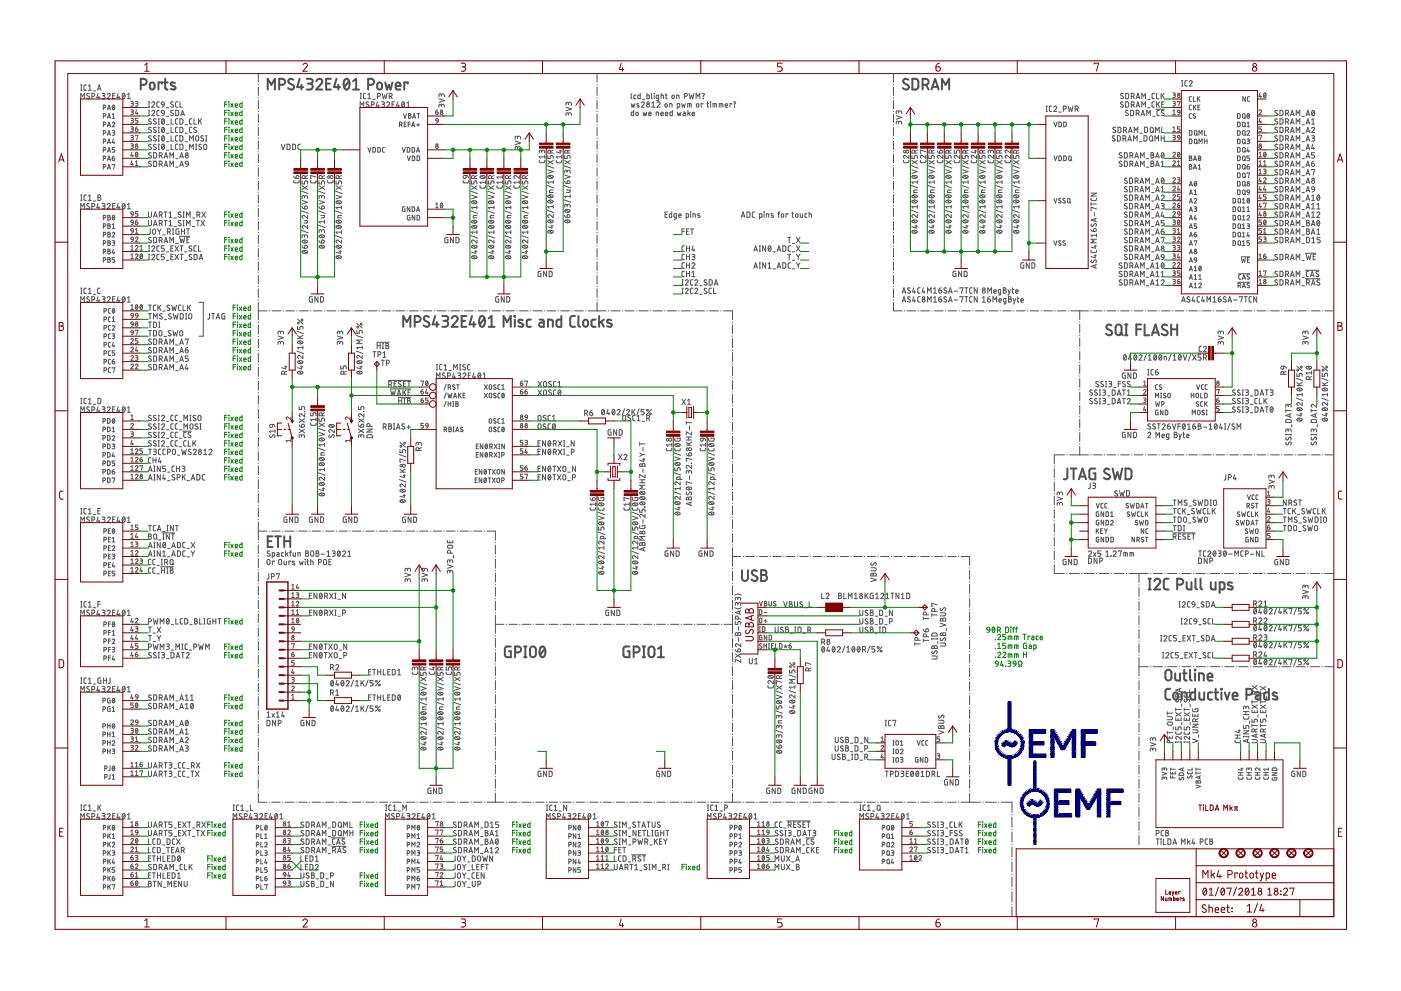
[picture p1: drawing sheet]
<svg xmlns="http://www.w3.org/2000/svg" width="420mm" height="297mm" viewBox="0 0 420 297" stroke-linecap="round" stroke-linejoin="round" font-family="sans-serif">
<g fill="none" stroke="#505050" stroke-width=".59">
<path d="M42.2 25.4h.9a.9 .9 0 0 0 .9-.9 .9 .9 0 0 0-.9-.9h-.9v3.2M45.1 25a.71 .71 0 0 1 .8-.3 .71 .71 0 0 1 .5 .7v.7a.71 .71 0 0 1-.8 .7 .71 .71 0 0 1-.7-.7zM48.6 25.1v-.4h-1.1v2.1M49.2 24.7h1.1M49.6 23.6v2.9l.7 .3M52.5 24.9a.69 .69 0 0 0-.8-.3 .69 .69 0 0 0-.5 .7l1.2 .7 .3 .4-.3 .4-1.2-.1M80.3 26.8v-3.2l1.1 1.8 1-1.8v3.2M83.7 25.4h.9a.9 .9 0 0 0 .9-.9 .9 .9 0 0 0-.9-.9h-.9v3.2M88 23.9a.8 .8 0 0 0-1.2-.2 .8 .8 0 0 0 0 1.3l1 .5a.82 .82 0 0 1 .1 1.3 .82 .82 0 0 1-1.3-.2l-.2-.2M89.9 23.6l-.8 2.5h1.8M90.4 25.4v1.4M92 23.6h1.1a.72 .72 0 0 1 .7 .7 .72 .72 0 0 1-.7 .8h-.7"/>
<path d="M92.9 25.1a.89 .89 0 0 1 .9 .9 .89 .89 0 0 1-.9 .8h-.9M94.8 24.3a.89 .89 0 0 1 1.3-.7 .89 .89 0 0 1 .3 1.5l-1.6 1.7h1.8M97.8 25.1h1.1M99.3 23.6h-1.5v3.2h1.5M100.9 23.6l-.7 2.5h1.8M101.5 25.4v1.4M103.4 23.9a.74 .74 0 0 1 .9-.2 .74 .74 0 0 1 .4 .7 1.83 1.83 0 0 1-.8 2.4 1.94 1.94 0 0 1-.5-2.9zM104.6 24.3l-1.4 1.8M105.9 26.8h1.8M105.9 24.3l.9-.7v3.2M110.4 25.4h.9a.9 .9 0 0 0 .9-.9 .9 .9 0 0 0-.9-.9h-.9v3.2M113.3 25a.71 .71 0 0 1 .8-.3 .71 .71 0 0 1 .5 .7v.7a.71 .71 0 0 1-.8 .7 .71 .71 0 0 1-.7-.7z"/>
<path d="M115.5 24.7l.6 2.1 .5-1.4 .5 1.4 .6-2.1M118.7 25.8h1.4a.75 .75 0 0 0-.5-1.1 .75 .75 0 0 0-.9 .7l.2 1.3 1.2 .1M122.3 25.1v-.4h-1.1v2.1M272.4 23.9a.8 .8 0 0 0-1.2-.2 .8 .8 0 0 0 0 1.3l1 .5a.77 .77 0 0 1 .2 1.1 .77 .77 0 0 1-1.1 .1l-.5-.3M273.6 23.6h1.2l.6 .7v1.9l-.6 .6h-1.2zM276.7 25.4h.9a.9 .9 0 0 0 .9-.9 .9 .9 0 0 0-.9-.9h-.9v3.2M277.8 25.4l.7 1.4M279.4 26.8l1-3.2 1.1 3.2M279.6 26h1.6M282.5 26.8v-3.2l1.1 1.8 1-1.8v3.2M120.9 98v-3.3l1.1 1.8 1.1-1.8v3.3M124.4 96.5h.9a.9 .9 0 0 0 .9-.9 .9 .9 0 0 0-.9-.9h-.9v3.3"/>
<path d="M128.6 95a.81 .81 0 0 0-1.2-.2 .81 .81 0 0 0 .1 1.3l.9 .5a.77 .77 0 0 1 .2 1.1 .77 .77 0 0 1-1.1 .1l-.5-.3M130.5 94.7l-.7 2.5h1.8M131 96.5v1.5M132.6 94.7h1.1a.72 .72 0 0 1 .7 .7 .72 .72 0 0 1-.7 .8h-.7M133.5 96.2a.9 .9 0 0 1 .9 .9 .9 .9 0 0 1-.9 .9h-.9M135.5 95.4a.89 .89 0 0 1 1.2-.7 .89 .89 0 0 1 .3 1.5l-1.5 1.8h1.8M138.5 96.2h1M139.9 94.7h-1.4v3.3h1.4M141.5 94.7l-.7 2.5h1.8M142.1 96.5v1.5M144 95a.86 .86 0 0 1 1.1-.1 .86 .86 0 0 1 .3 1 1.35 1.35 0 0 1-1 2 2.25 2.25 0 0 1-.4-2.9zM145.3 95.4l-1.4 1.8"/>
<path d="M146.5 98h1.8M146.5 95.4l.9-.7v3.3M151 98v-3.3l1.1 1.8 1.1-1.8v3.3M154.3 94.7l.2 .2zM154.4 95.8v2.2M156.7 96a.65 .65 0 0 0-.8-.2 .65 .65 0 0 0-.3 .8l1.2 .6 .1 .3-.4 .5-1-.2M159.2 95.8h-.9l-.3 .6 .1 1.3 1.1 .3M161.8 95.8h.9l.4 .4v1.8h-.8a.64 .64 0 0 1-.6-.7 .64 .64 0 0 1 .6-.6h.8M164.3 98v-2.2h1.1l.3 .3 .1 1.9M168.3 94.7v3.3l-1.2-.1-.2-.5 .1-1.4 .3-.2h1M172.4 94.7l-.9 .1-.5 .6 .2 2.3 .3 .2 .9 .1M173.5 94.7v2.9l.5 .4"/>
<path d="M175 96.1a.72 .72 0 0 1 .8-.3 .72 .72 0 0 1 .5 .7v.7a.72 .72 0 0 1-.7 .8 .72 .72 0 0 1-.7-.8zM178.6 95.8h-.8l-.4 .6 .1 1.3 1.1 .3M179.7 94.7v3.3M180.3 96.4l.8 1.6M181.1 95.8l-1.4 1.1M183.3 96a.65 .65 0 0 0-.9-.2 .65 .65 0 0 0-.2 .8l1 .4 .3 .5-.5 .5-.9-.2M333.3 97.5a.81 .81 0 0 0-1.2-.1 .81 .81 0 0 0 .1 1.2l1 .5a.78 .78 0 0 1 .1 1.2 .78 .78 0 0 1-1.1 .1l-.5-.3M334.9 97.5a.89 .89 0 0 1 .9-.2 .89 .89 0 0 1 .6 .9v1.4a.9 .9 0 0 1-.9 .9 .9 .9 0 0 1-.9-.9v-1.4zM336 99.8l.7 .7M337.4 97.3h.7M337.8 97.3v3.2M340.8 98.7h1.4"/>
<path d="M342.2 97.3h-1.4v3.2M343.3 97.3v3.2h1.4M345.7 99.7h1.6M350 97.5a.81 .81 0 0 0-1.2-.1 .81 .81 0 0 0 0 1.2l1 .5a.77 .77 0 0 1 .2 1.2 .77 .77 0 0 1-1.1 .1l-.5-.3M351.2 98.7h1.8M351.2 97.3v3.2M353 97.3v3.2M337.4 100.5h.7M345.4 100.5l1.1-3.2 1.1 3.2M320.1 140.4v2.8l-.5 .4-.6 .1M321.1 140.4h1.8M322 140.4v3.3"/>
<path d="M323.6 143.7l1-3.3 1.1 3.3M323.8 142.9h1.6M328.5 140.4l-1.3 .1-.5 .4v2l.5 .7 1.3 .1v-1.8h-.6M332.7 140.7a.8 .8 0 0 0-1.2-.2 .8 .8 0 0 0 0 1.3l1 .5a.82 .82 0 0 1 0 1.3 .82 .82 0 0 1-1.2-.2l-.2-.2M333.7 140.4l.7 3.3 .7-2.2 .7 2.2 .7-3.3M337.5 140.4l1.2 .1 .5 .4 .1 1.9-.4 .8-1.4 .1zM80.3 162.2h1.1M81.7 160.8h-1.4v3.2h1.4M82.5 160.8h1.8M83.4 160.8v3.2M85.2 162.2h1.8M85.2 160.8v3.2"/>
<path d="M87 160.8v3.2M222.5 170.9v2.3a.89 .89 0 0 0 .9 .9 .89 .89 0 0 0 .9-.9v-2.3M227 171.2a.81 .81 0 0 0-1.2-.2 .81 .81 0 0 0 0 1.3l1 .5a.77 .77 0 0 1 .2 1.1 .77 .77 0 0 1-1.1 .1l-.5-.3M228.3 170.9h.9a.71 .71 0 0 1 .7 .7 .71 .71 0 0 1-.7 .7 .9 .9 0 0 1 .8 .9 .9 .9 0 0 1-.8 .9h-.9zM228.3 172.3h.9M344.4 176.7h.7M344.4 173.5h.7M344.8 173.5v3.2M346.2 174.2a.88 .88 0 0 1 1.2-.7 .88 .88 0 0 1 .3 1.4l-1.5 1.8h1.8M350.5 173.5l-1.2 .1-.3 .6 .2 2.2 .3 .2 1 .1M353 175.2h.9a.89 .89 0 0 0 .9-.9 .89 .89 0 0 0-.9-.8h-.9v3.2M355.9 174.5v1.8l.5 .4h.9v-2.2"/>
<path d="M358.5 173.5v2.8l.6 .4M360 173.5l.1 2.8 .5 .4M363.1 174.5v1.8l.5 .4h1v-2.2M365.8 176.7h1l.4-.4v-1.2l-.3-.5-1.1-.1v3.3M369.5 174.7a.68 .68 0 0 0-.8-.2 .68 .68 0 0 0-.4 .7l1.3 .7 .1 .3-.5 .5-.9-.2M153.2 193.8h-1.3l-.5 .5v2l.5 .7h1.3v-1.8h-.5M154.5 195.6h.9a.89 .89 0 0 0 .9-.9 .89 .89 0 0 0-.9-.9h-.9v3.2M157.2 197h.7M157.2 193.8h.7M157.5 193.8v3.2M159.2 194a.89 .89 0 0 1 1-.2 .89 .89 0 0 1 .5 .9v1.4a.89 .89 0 0 1-.9 .9 .89 .89 0 0 1-.9-.9l.1-1.7zM162.2 194a.74 .74 0 0 1 .8-.2 .74 .74 0 0 1 .4 .8 1.87 1.87 0 0 1-.7 2.4 1.96 1.96 0 0 1-.5-3z"/>
<path d="M163.4 194.5l-1.4 1.8M188.8 193.8h-1.3l-.4 .3-.1 2.2 .5 .7h1.3v-1.8h-.6M190 195.6h.9a.89 .89 0 0 0 .9-.9 .89 .89 0 0 0-.9-.9h-.9v3.2M192.7 197h.8M192.7 193.8h.8M193.1 193.8v3.2M194.8 194a.89 .89 0 0 1 1-.2 .89 .89 0 0 1 .5 .9v1.4a.9 .9 0 0 1-.9 .9 .9 .9 0 0 1-.9-.9v-1.4zM197.3 197h1.8M197.3 194.5l.9-.7v3.2M349.8 201a.89 .89 0 0 1 1-.2 .89 .89 0 0 1 .5 .9v1.4a.9 .9 0 0 1-.9 .9 .9 .9 0 0 1-.9-.9v-1.4zM350.9 206.5h-.9l-.5 .7 .1 2.2 .4 .3h.9M352 207.8a.73 .73 0 0 1 .8-.2 .73 .73 0 0 1 .5 .7v.7a.72 .72 0 0 1-.7 .7 .72 .72 0 0 1-.7-.7z"/>
<path d="M352.4 201.8l.1 1.8 .5 .4h.9v-2.2M354.4 209.7v-2.2l1.3 .2 .2 2M354.8 201.8h1.1M355.2 200.7v2.9l.7 .4M356.9 200.7v2.7l.5 .6M358.3 200.7l.2 .2zM358.4 201.8v2.2M358.4 206.5v3.2h-1l-.4-.4v-1.4l.4-.3 1-.1M359.6 204v-2.2l1.3 .2 .1 2M359.7 207.5v1.8l.5 .4h.9v-2.2M362.2 202.9h1.4a.75 .75 0 0 0-.5-1 .75 .75 0 0 0-.9 .6l.2 1.4 1.2 .1M363.5 207.5l-.9 .1-.3 .5 .1 1.4 .2 .2h.9"/>
<path d="M364.2 207.5h1.1M364.6 206.5v2.8l.4 .4h.3M366.2 206.5l.2 .2zM366.3 207.5v2.2M367.3 207.5l.7 2.2 .7-2.2M369.7 208.6h1.4a.75 .75 0 0 0-.5-1 .75 .75 0 0 0-.9 .7l.1 1.2 .3 .2h1M373.8 208.3h.9a.9 .9 0 0 0 .9-.9 .9 .9 0 0 0-.9-.9h-.9v3.2M376.7 207.5l.9 .1 .4 .3v1.8h-.8a.62 .62 0 0 1-.7-.6 .62 .62 0 0 1 .7-.7h.8M380.5 206.5v3.2h-1l-.4-.4 .1-1.5 .3-.2 1-.1M382.9 207.7a.65 .65 0 0 0-.8-.2 .65 .65 0 0 0-.3 .8l1.2 .6 .1 .3-.4 .5-1-.2"/>
</g>
<g fill="none" stroke="#505050" stroke-width=".3">
<path d="M24.2 29.6v-1.6l.5 .9 .6-.9v1.6M24.2 27.1h.4M24.2 25.4h.4M24.4 25.4v1.7M25.9 25.4l-.5 .1-.2 .3v1l.7 .3M26.5 27.1h.9M26.5 25.8l.4-.4v1.7M26.8 28.1a.41 .41 0 0 0-.6-.1 .41 .41 0 0 0 0 .7l.5 .2a.44 .44 0 0 1-.1 .7 .44 .44 0 0 1-.6-.2M27.5 28.9h.5a.44 .44 0 0 0 .4-.5 .44 .44 0 0 0-.4-.4h-.5v1.6M28 27.2h.7M29.2 27.1l.6-1.7 .5 1.7M29.3 26.6h.9"/>
<path d="M29.4 28l-.4 1.2h.9M29.7 28.9v.7M30.6 28h.5a.36 .36 0 0 1 .4 .3 .36 .36 0 0 1-.4 .4h-.3M31 32.3h.4a.39 .39 0 0 0 .4-.4 .39 .39 0 0 0-.4-.4h-.4v1.4M31 34.8h.4a.39 .39 0 0 0 .4-.4 .39 .39 0 0 0-.4-.3h-.4v1.4M31 37.4h.4a.39 .39 0 0 0 .4-.4 .39 .39 0 0 0-.4-.4h-.4v1.4M31 39.9h.4a.39 .39 0 0 0 .4-.4 .39 .39 0 0 0-.4-.4h-.4v1.4M31.1 28.7a.44 .44 0 0 1 .4 .4 .44 .44 0 0 1-.4 .5h-.5M32.2 28.3a.45 .45 0 0 1 .6-.3 .45 .45 0 0 1 .1 .7l-.7 .9h.9M32.2 32.9l.5-1.4 .4 1.4M32.2 35.5l.5-1.4 .4 1.4M32.2 38l.5-1.4 .4 1.4"/>
<path d="M32.3 32.6h.7M32.3 35.1h.7M32.3 37.7h.7M33.7 36.9a.38 .38 0 0 1 .5-.3 .38 .38 0 0 1 .1 .6l-.6 .8h.7M33.7 39.1l.5 .1 .2 .2-.2 .3-.4 .1M33.7 35.5h.7M33.7 34.4l.3-.3v1.4M33.8 28.7h.5M33.8 31.6l.1-.1a.71 .71 0 0 1 .5 .7 .71 .71 0 0 1-.5 .7l-.2-.7zM34 39.8a.39 .39 0 0 1 .4 .3 .39 .39 0 0 1-.4 .4h-.3M34.4 31.8l-.7 .8M34.5 28h-.7v1.6h.7"/>
<path d="M35.4 28l-.3 1.2h.9M35.7 28.9v.7M36.9 28.1l.1-.1a.81 .81 0 0 1 .5 .8 .81 .81 0 0 1-.5 .8l-.4-.8zM37.5 28.3l-.8 .9M38.2 29.6h.9M38.2 28.3l.5-.3v1.6M39.2 30.4l.8 .2-.2 .4h-.4M39.2 32.9l.8 .3-.2 .3-.4 .1M39.2 35.5l.8 .2-.2 .4h-.4M39.2 38l.8 .3-.2 .3-.4 .1M39.6 31a.38 .38 0 0 1 .4 .4 .38 .38 0 0 1-.4 .4h-.4M39.6 33.6a.38 .38 0 0 1 .4 .4 .38 .38 0 0 1-.4 .3h-.4"/>
<path d="M39.6 36.1a.38 .38 0 0 1 .4 .4 .38 .38 0 0 1-.4 .4h-.4M39.6 38.7a.38 .38 0 0 1 .4 .3 .38 .38 0 0 1-.4 .4h-.4M40.6 30.4l.8 .2-.2 .4h-.5M40.6 38.7h.5a.39 .39 0 0 1 .3 .4 .39 .39 0 0 1-.4 .3 .39 .39 0 0 1-.4-.4zM40.9 32.9l-.3 1.1h.8M41 31a.38 .38 0 0 1 .4 .4 .38 .38 0 0 1-.4 .4h-.4M41.1 33.7v.6M41.2 38l-.5 .3-.1 .4M41.4 35.5h-.8v.6h.5a.39 .39 0 0 1 .3 .4 .39 .39 0 0 1-.3 .4h-.5M44.5 32.1h.4M44.5 30.5h.4M44.5 34.7h.4"/>
<path d="M44.5 33.1h.4M44.7 30.5v1.6M44.7 33.1v1.6M45.3 38.3a.41 .41 0 0 0-.6-.1 .41 .41 0 0 0 0 .6l.6 .3a.45 .45 0 0 1-.1 .7 .45 .45 0 0 1-.7-.3M45.3 35.7a.41 .41 0 0 0-.6 0 .41 .41 0 0 0 0 .6l.6 .2a.45 .45 0 0 1-.1 .7 .45 .45 0 0 1-.7-.2M45.5 30.9a.44 .44 0 0 1 .6-.4 .44 .44 0 0 1 .2 .7l-.8 .9h.9M45.5 33.4a.44 .44 0 0 1 .6-.3 .44 .44 0 0 1 .2 .7l-.8 .9h.9M46.8 38.3a.42 .42 0 0 0-.6-.1 .42 .42 0 0 0-.1 .5l.6 .4a.45 .45 0 0 1-.1 .7 .45 .45 0 0 1-.6-.3M46.8 35.7a.42 .42 0 0 0-.6-.1 .42 .42 0 0 0-.1 .6l.6 .3a.45 .45 0 0 1-.1 .7 .45 .45 0 0 1-.6-.2M47.5 39.8h.3M47.5 37.2h.3M47.5 35.6h.3"/>
<path d="M47.5 38.1h.3M47.6 35.6v1.6M47.6 38.1v1.7M47.8 30.5h-.5l-.2 .4v1l.7 .2M47.8 33.1h-.5l-.2 .3v1.1l.7 .2M48.5 30.6h.6l.2 .8-.8-.1zM48.5 33.2h.6l.2 .8-.8-.2zM48.6 38.2h.1a.81 .81 0 0 1 .6 .7 .81 .81 0 0 1-.6 .8l-.3-.8zM48.6 35.7l.1-.1a.81 .81 0 0 1 .6 .8 .81 .81 0 0 1-.6 .8l-.3-.8zM49.2 38.5l-.7 .9M49.2 36l-.7 .9M49.3 31.4l-.3 .6-.4 .1"/>
<path d="M49.3 34l-.3 .5-.4 .2M49.9 32.3h.7M49.9 34.9h.7M49.9 37.4h.8M49.9 39.9h.8M51.3 38.1v1.7h.7M51.3 35.6v1.6h.7M51.9 30.6a.41 .41 0 0 0-.6 0 .41 .41 0 0 0 .1 .6l.5 .3a.44 .44 0 0 1-.1 .6 .44 .44 0 0 1-.7-.2M51.9 33.2a.41 .41 0 0 0-.6-.1 .41 .41 0 0 0 .1 .6l.5 .3a.44 .44 0 0 1-.1 .7 .44 .44 0 0 1-.7-.2M52.7 33.1h.6l.3 .2v.9l-.3 .4-.6 .1zM53.3 38.1l-.5 .1-.2 .3v1l.7 .3M53.3 35.6h-.5l-.2 .4v1l.7 .2"/>
<path d="M53.4 30.5h-.5l-.3 .4 .1 1 .7 .2M54 38.1l.6 .1 .2 .2 .1 .9-.3 .4-.6 .1zM54 35.6h.6l.2 .3 .1 .9-.3 .4h-.6zM54 30.5v1.6h.7M54.2 34.7l.6-1.6 .5 1.6M54.4 34.3h.8M55.5 37.4h.7M55.5 39.9h.7M57.5 38.1l-.5 .1-.2 .3v1l.7 .3M57.5 35.6h-.5l-.2 .4v1l.7 .2M58.2 35.6v1.6h.7M58.9 38.3a.41 .41 0 0 0-.6-.1 .41 .41 0 0 0 0 .6l.5 .3a.45 .45 0 0 1-.1 .7 .45 .45 0 0 1-.6-.3"/>
<path d="M59.5 35.6v1.6M59.9 36.2l.6 1M60.5 35.6l-1 1M77.5 22.1v2.5M77.5 25.3v.1M77.5 26.1v2.5M77.5 29.3v.1M77.5 30.1v2.6M77.5 33.3v.2M77.5 34.2v2.5M77.5 37.4v.1M77.5 38.2v2.5"/>
<path d="M108 29.6h.4M108 28h.4M108 32.1v-1.6l.6 .9 .5-.9v1.6M108.2 28v1.6M109.7 28h-.5l-.2 .3v1.1l.7 .2M110.3 29.6h.9M110.3 28.3l.4-.3v1.6M110.6 30.6a.42 .42 0 0 0-.6-.1 .42 .42 0 0 0-.1 .6l.6 .4a.38 .38 0 0 1 .1 .5 .38 .38 0 0 1-.5 .1l-.3-.2M111.4 31.4h.4a.44 .44 0 0 0 .5-.4 .44 .44 0 0 0-.5-.5h-.4v1.6M111.8 29.8h.7M113.2 28.9h.4a.44 .44 0 0 0 .5-.5 .44 .44 0 0 0-.5-.4h-.4v1.6M113.2 30.5l-.4 1.3h.9"/>
<path d="M113.5 31.4v.7M114.4 30.5h.6a.36 .36 0 0 1 .3 .4 .36 .36 0 0 1-.3 .3h-.4M114.6 28l.4 1.6 .3-1.1 .4 1.1 .4-1.6M114.9 31.2a.44 .44 0 0 1 .4 .5 .44 .44 0 0 1-.4 .4h-.5M116 30.9a.44 .44 0 0 1 .6-.4 .44 .44 0 0 1 .1 .7l-.7 .9h.9M116.7 28.9h.5a.44 .44 0 0 0 .4-.5 .44 .44 0 0 0-.4-.4h-.5v1.6M117.3 28.9l.3 .7M117.6 31.2h.5M118.3 30.5h-.7v1.6h.7M119.3 30.5l-.4 1.3h.9M119.5 31.4v.7M119.8 37.4h.4a.39 .39 0 0 0 .4-.4 .39 .39 0 0 0-.4-.4h-.4v1.4"/>
<path d="M120.3 37.4l.3 .6M120.6 30.6l.2-.1a.82 .82 0 0 1 .5 .8 .82 .82 0 0 1-.5 .8l-.3-.5zM121 34.1l.5 1.4 .4-1.4M121.2 37.2h.5M121.3 30.9l-.8 .9M121.8 36.6h-.6v1.4h.6M122 32.1h.9M122 30.9l.5-.4v1.6M122.4 37.2h.6M122.5 34.1l.6 .1 .1 .2-.3 .3a.39 .39 0 0 1 .4 .4 .39 .39 0 0 1-.4 .4h-.4zM122.5 34.7h.4M123 36.6h-.6v1.4"/>
<path d="M123.5 38l.4-1.4 .5 1.4M123.6 37.7h.7M123.7 35.5l.5-1.4 .5 1.4M123.8 35.1h.7M124.9 37.4h1M125.1 34.1h.8M125.4 37v.9M125.5 34.1v1.4M130.7 35.9l.2 .3 .5 .1M130.7 35.9a.38 .38 0 0 1 .3-.4 .38 .38 0 0 1 .4 .4v.4M130.7 33.6h.4a.39 .39 0 0 1 .3 .4 .39 .39 0 0 1-.4 .3 .39 .39 0 0 1-.3-.3zM130.7 35.9h.1"/>
<path d="M131.3 32.9l-.5 .3-.1 .4M131.4 36.3l-.1 .3-.5 .3M131.6 29.6l1.7 .5-1.7 .6M132.4 31.7a.46 .46 0 0 1 .4-.5 .46 .46 0 0 1 .5 .5v.4M132.4 32v-.4a.36 .36 0 0 0-.4-.4 .36 .36 0 0 0-.4 .4v.5M132.4 28.6a.46 .46 0 0 1 .4-.5 .46 .46 0 0 1 .5 .5v.4M132.4 28.8v-.3a.36 .36 0 0 0-.4-.4 .36 .36 0 0 0-.4 .4v.5M169.7 32.1l1.7 .6-1.7 .5M170.5 34.2a.46 .46 0 0 1 .4-.4 .46 .46 0 0 1 .5 .4v.5M170.5 34.5v-.4a.36 .36 0 0 0-.4-.3 .36 .36 0 0 0-.4 .3v.6M170.5 31.1a.46 .46 0 0 1 .4-.5 .46 .46 0 0 1 .5 .5v.5M170.5 31.4v-.4a.36 .36 0 0 0-.4-.4 .36 .36 0 0 0-.4 .4v.6"/>
<path d="M179 22.1v2.5M179 25.3v.1M179 26.1v2.5M179 29.3v.1M179 30.1v2.6M179 33.3v.2M179 34.2v2.5M179 37.4v.1M179 38.2v2.5M189.3 28v1.3l.2 .3M189.3 31.1l.2 1 .3-.7 .3 .7 .3-1M190 33.1v1.6l-.6-.1v-.9l.6-.1"/>
<path d="M190.7 28.5h-.4l-.2 .3 .1 .7 .5 .1M190.8 33.7h.5l.1 .6a.37 .37 0 0 1-.3 .4 .37 .37 0 0 1-.4-.4zM191.6 31.2l-.4-.1-.2 .2 .7 .5v.2h-.7M192 28v1.6l-.6-.1-.1-.8 .7-.2M192.3 30.9a.44 .44 0 0 1 .7-.4 .44 .44 0 0 1 .1 .7l-.8 .9h1M192.6 29.8h.8M192.9 33.6l.2 1.1 .3-.7 .3 .7 .3-1.1M194 28v1.6h.6l.1-.9-.7-.2M194.6 34.1h.7a.38 .38 0 0 0-.3-.5 .38 .38 0 0 0-.4 .4v.6l.7 .1M195.4 28v1.3l.2 .3M195.5 32.1h.9M195.5 30.9l.4-.4v1.6"/>
<path d="M196.2 28h.1M196.2 28.5v1.1M196.8 34.7v-1.1l.7 .1v1M197 30.9a.44 .44 0 0 1 .7-.4 .44 .44 0 0 1 .1 .7l-.8 .9h.9M197.5 29.6l-.7-.2 .2-.9h.5v1.4l-.1 .2h-.5M198.2 34.1h.7a.38 .38 0 0 0-.2-.5 .38 .38 0 0 0-.5 .4l.1 .6 .6 .1M198.3 28.5l.7 .2v.9M198.3 28v1.6M199.5 31.2h.5l.1 .6a.36 .36 0 0 1-.3 .3 .36 .36 0 0 1-.4-.3zM199.6 34.1h.7a.38 .38 0 0 0-.3-.5 .38 .38 0 0 0-.4 .4v.6l.7 .1M199.6 28.5h.5M199.7 28v1.4l.4 .2"/>
<path d="M200.8 32.1v-1l.7 .1v.9M201.6 28.6h.5l.1 .6a.36 .36 0 0 1-.3 .4 .36 .36 0 0 1-.4-.4zM201.6 33.1v1.6l-.6-.1-.1-.8 .7-.2M202.9 29.6v-1.1l.7 .2v.9M203.1 32.1l.7-.1-.1-.9h-.6v1.6M203.1 33.6l.3 1.1 .3-.7 .2 .7 .3-1.1M204.4 31.1l.3 1 .3-.7 .3 .7 .2-1M204.9 33.6l.6 .2v.9l-.6-.1v-.4l.6-.1M205.2 28.9h.5a.44 .44 0 0 0 .4-.5 .44 .44 0 0 0-.4-.4h-.5v1.6M206.2 32.1v-1h1l.1 1M206.3 33.1v1.6M206.6 33.9l.4 .8"/>
<path d="M206.7 28l.3 1.6 .4-1.1 .4 1.1 .3-1.6M206.8 31.1v1M207 33.6l-.7 .5M207.6 34.1h.7a.38 .38 0 0 0-.2-.5 .38 .38 0 0 0-.5 .4l.1 .6 .6 .1M208.8 29.6v-1.6l.5 .9 .6-.9v1.6M209 31.2h.5l.1 .6a.36 .36 0 0 1-.4 .3 .36 .36 0 0 1-.3-.3zM210.5 28.1l.7 .1-.3 .9M210.8 31.2v-.1h-.5v1M210.8 29.6h.1M212 31.1h.5M212.2 30.5v1.5l.3 .1M213.1 30.5h.1"/>
<path d="M213.1 31.1v1M213.8 32.1v-1h1l.1 1M214.4 31.1v1M215.7 32.1v-1h1l.1 1M216.2 31.1v1M217.5 31.6h.7a.38 .38 0 0 0-.2-.5 .38 .38 0 0 0-.5 .3l.1 .7h.6M219.5 31.2v-.1h-.6v1M219.9 30.6l.7 .1-.3 .9M220.2 32.1h.1M267.9 22.1v2.5M267.9 25.3v.1M267.9 26.1v2.5"/>
<path d="M267.9 29.3v.1M267.9 30.1v2.6M267.9 33.3v.2M267.9 34.2v2.5M267.9 37.4v.1M267.9 38.2v2.5M268.8 34.7l1.6 .5-1.6 .6M269.5 36.8a.46 .46 0 0 1 .4-.5 .46 .46 0 0 1 .5 .5v.4M269.5 37v-.3a.36 .36 0 0 0-.4-.4 .36 .36 0 0 0-.3 .4v.5M269.5 33.6a.46 .46 0 0 1 .4-.4 .46 .46 0 0 1 .5 .4v.5M269.5 33.9v-.4a.36 .36 0 0 0-.4-.3 .36 .36 0 0 0-.3 .3v.6M313.7 31.8h.4"/>
<path d="M313.7 33.4h.4M313.9 31.8v1.6M315.4 31.8h-.5l-.2 .4v1l.7 .2M316 32.2a.44 .44 0 0 1 .7-.4 .44 .44 0 0 1 .1 .7l-.8 .9h.9M316.1 36.6l.4 1.4 .5-1.4M317.5 33.6h.7M317.5 36.6l.8 .2v.8l-.2 .4h-.6zM318.9 32.7h.4a.44 .44 0 0 0 .5-.5 .44 .44 0 0 0-.5-.4h-.4v1.6M319 36.6l.7 .2 .1 .8-.2 .4h-.6zM320.3 31.8l.4 1.6 .4-1.1 .3 1.1 .4-1.6M322.4 32.7h.5a.44 .44 0 0 0 .4-.5 .44 .44 0 0 0-.4-.4h-.5v1.6M323 32.7l.3 .7"/>
<path d="M334.5 38.3a.42 .42 0 0 0-.5-.1 .42 .42 0 0 0-.2 .5l.6 .4a.38 .38 0 0 1 .2 .5 .38 .38 0 0 1-.5 .1l-.4-.2M335.3 38.1l.6 .1 .2 .2 .1 .9-.3 .4-.6 .1zM336.8 30.6a.41 .41 0 0 0-.6 0 .41 .41 0 0 0 0 .6l.5 .3a.45 .45 0 0 1 0 .7 .45 .45 0 0 1-.7-.3M336.8 28.1a.41 .41 0 0 0-.5-.1 .41 .41 0 0 0-.2 .6l.6 .3a.38 .38 0 0 1 .2 .5 .38 .38 0 0 1-.5 .2l-.4-.2M337 39h.4a.44 .44 0 0 0 .5-.4 .44 .44 0 0 0-.5-.5h-.4v1.7M337.5 39l.4 .8M337.6 30.5h.6l.2 .3 .1 .9-.3 .4h-.6zM337.6 28h.6l.3 .3v1l-.3 .3h-.6zM338.3 33.2a.41 .41 0 0 0-.6-.1 .41 .41 0 0 0-.1 .6l.6 .3a.45 .45 0 0 1 0 .7 .45 .45 0 0 1-.7-.2M338.4 39.8l.6-1.7 .5 1.7M338.6 39.3h.8M339.1 33.1h.6l.2 .2v1.1l-.2 .2-.6 .1z"/>
<path d="M339.3 31.4h.4a.44 .44 0 0 0 .4-.4 .44 .44 0 0 0-.4-.5h-.4v1.6M339.3 28.9h.4a.44 .44 0 0 0 .5-.5 .44 .44 0 0 0-.5-.4h-.4v1.6M339.8 31.4l.3 .7M339.8 28.9l.4 .7M340.1 39.8v-1.7l.6 .9 .5-.9v1.7M340.7 32.1l.5-1.6 .6 1.6M340.7 29.6l.6-1.6 .5 1.6M340.7 34h.5a.44 .44 0 0 0 .5-.5 .44 .44 0 0 0-.5-.4h-.5v1.6M340.8 31.7h.9M340.9 29.2h.8M341.3 34l.4 .7M341.9 39.9h.7"/>
<path d="M342.2 34.7l.6-1.6 .5 1.6M342.3 34.3h.9M342.4 29.6v-1.6l.6 .9 .5-.9v1.6M342.4 32.1v-1.6l.6 .9 .5-.9v1.6M343.3 38.1l.6 .1 .2 .2v1.1l-.2 .2-.6 .1zM343.9 34.7v-1.6l.6 .9 .5-.9v1.6M344.2 32.3h.7M344.2 29.8h.7M345.1 38.3h.6l.2 1a.46 .46 0 0 1-.5 .5 .46 .46 0 0 1-.4-.5zM345.7 34.9h.7M345.7 39.4l.3 .4M346.2 30.5h-.5l-.2 .4v1l.7 .2"/>
<path d="M346.2 28h-.5l-.2 .3v1.1l.7 .2M346.5 39.8v-1.7l.6 .9 .5-.9v1.7M346.6 32.7h2.6M346.9 28v1.6h.7M346.9 30.5v1.6M347.2 31.2l.6 .9M347.7 33.1h-.5l-.2 .3v1.1l.7 .2M347.8 30.5l-.9 1M348.2 28v1.6M348.4 31.2h.6M348.4 38.1v1.7h.7M348.6 28.6l.5 1"/>
<path d="M349 33.2a.41 .41 0 0 0-.5-.1 .41 .41 0 0 0-.1 .6l.6 .3a.45 .45 0 0 1-.1 .7 .45 .45 0 0 1-.7-.2M349.1 30.5h-.7v1.6h.7M349.1 28l-.9 1M351.7 27.9l.8 .2-.2 .3-.4 .1M351.7 30.4l.8 .2-.2 .4h-.4M351.7 33.3l.4-.4v1.4M351.7 38.3l.4-.3v1.4M351.7 34.3h.8M351.7 39.4h.8M352.1 28.5a.38 .38 0 0 1 .4 .4 .38 .38 0 0 1-.4 .4h-.4M352.1 31a.38 .38 0 0 1 .4 .4 .38 .38 0 0 1-.4 .4h-.4M353.1 33.4l.2 .3h.6"/>
<path d="M353.1 33.3a.38 .38 0 0 1 .4-.4 .38 .38 0 0 1 .4 .4v.4M353.1 30.6v-.2h.8l-.4 1.4M353.1 33.3v.1M353.9 33.7l-.1 .4-.5 .2M353.9 38h-.8v.7h.5a.39 .39 0 0 1 .3 .3 .39 .39 0 0 1-.3 .4h-.5M354.4 25.8h.3M354.4 24.2h.3M354.5 24.2v1.6M356.1 24.2h-.5l-.3 .3 .1 1.1 .7 .2M356.7 24.5a.44 .44 0 0 1 .6-.3 .44 .44 0 0 1 .1 .7l-.7 .9h.8M356.7 39.1l.7 .3v.9l-.2 .2h-.5zM357.3 29h-.4l-.2 .3v.9l.6 .2"/>
<path d="M357.3 31.5h-.4l-.2 .3v.9l.6 .2M357.3 34.1h-.4l-.2 .3v.9l.6 .2M357.9 29v1.4h.6M357.9 31.5v1.4M358.2 32.1l.5 .8M358.3 39.2h.5l.2 1a.39 .39 0 0 1-.4 .3 .39 .39 0 0 1-.4-.3zM358.5 34.2l-.5-.1-.2 .3 .6 .5a.39 .39 0 0 1 0 .6 .39 .39 0 0 1-.6-.2M358.7 31.5l-.8 .9M359.1 29v1.4M359.3 32.1h.4M359.4 29.5l.5 .9M359.9 29l-.8 .8"/>
<path d="M359.9 31.5h-.6v1.4h.6M361.2 39.1v1.4h.6M371.1 34.1l.8 .2v.9l-.2 .2-.6 .1zM371.1 36.6l.8 .2v1l-.2 .2h-.6zM371.1 39.1l.8 .3v.9l-.2 .2h-.6zM372.7 34.2h.6l.1 .9a.39 .39 0 0 1-.4 .4 .39 .39 0 0 1-.4-.4zM372.7 36.7h.6l.1 .9a.39 .39 0 0 1-.4 .4 .39 .39 0 0 1-.4-.4zM372.7 39.2h.6l.1 1a.39 .39 0 0 1-.4 .3 .39 .39 0 0 1-.4-.3zM373.3 35.1l.3 .4M373.3 37.7l.3 .3M373.5 29v1.4l-.8-1.4v1.4M374 39.5a.38 .38 0 0 1 .5-.4 .38 .38 0 0 1 .1 .7l-.6 .7h.8"/>
<path d="M374 38h.8M374 36.9l.4-.3v1.4M374.1 34.1h.1a.71 .71 0 0 1 .6 .7 .71 .71 0 0 1-.6 .6l-.2-.6zM374.7 34.4l-.6 .7M374.8 29h-.5l-.2 .3v.9l.7 .2M377.6 33.3a.38 .38 0 0 1 .5-.3 .38 .38 0 0 1 .1 .6l-.6 .7h.7M377.9 27.9l-.3 1.1h.7M377.9 35.5l-.3 1.1h.7M378.1 28.6v.7M378.1 36.3v.6M378.3 38h-.7v.7h.4a.39 .39 0 0 1 .3 .3 .39 .39 0 0 1-.3 .4h-.4M379.1 28l.1-.1a.71 .71 0 0 1 .5 .7 .71 .71 0 0 1-.5 .6l-.3-.6z"/>
<path d="M379.6 28.2l-.6 .8M383.1 33.2a.41 .41 0 0 0-.6-.1 .41 .41 0 0 0 0 .6l.5 .3a.44 .44 0 0 1 0 .7 .44 .44 0 0 1-.7-.2M383.1 35.7a.41 .41 0 0 0-.6 0 .41 .41 0 0 0 0 .6l.5 .2a.44 .44 0 0 1 0 .7 .44 .44 0 0 1-.7-.2M383.1 38.3a.41 .41 0 0 0-.6-.1 .41 .41 0 0 0 0 .6l.5 .3a.44 .44 0 0 1 0 .7 .44 .44 0 0 1-.7-.3M383.9 33.1h.6l.2 .2 .1 .9-.3 .4-.6 .1zM383.9 35.6h.6l.2 .3 .1 .9-.3 .4h-.6zM383.9 38.1l.6 .1 .2 .2 .1 .9-.3 .4-.6 .1zM385.6 34h.4a.44 .44 0 0 0 .4-.5 .44 .44 0 0 0-.4-.4h-.4v1.6M385.6 36.5h.4a.44 .44 0 0 0 .4-.5 .44 .44 0 0 0-.4-.4h-.4v1.6M385.6 39h.4a.44 .44 0 0 0 .4-.4 .44 .44 0 0 0-.4-.5h-.4v1.7M386.1 34l.3 .7M386.1 36.5l.3 .7"/>
<path d="M386.1 39l.3 .8M387 34.7l.5-1.6 .6 1.6M387 37.2l.5-1.6 .6 1.6M387 39.8l.5-1.7 .6 1.7M387.1 34.3h.9M387.1 36.8h.9M387.1 39.3h.9M388.7 34.7v-1.6l.6 .9 .5-.9v1.6M388.7 37.2v-1.6l.6 .9 .5-.9v1.6M388.7 39.8v-1.7l.6 .9 .5-.9v1.7M390.5 34.9h.7M390.5 37.4h.7"/>
<path d="M390.5 39.9h.7M391.7 34.7l.5-1.6 .6 1.6M391.7 37.2l.5-1.6 .6 1.6M391.7 39.8l.5-1.7 .6 1.7M391.8 34.3h.8M391.8 36.8h.8M391.8 39.3h.8M393.3 38.5a.45 .45 0 0 1 .7-.3 .45 .45 0 0 1 .1 .7l-.8 .9h1M393.3 37.2h1M393.3 36l.5-.4v1.6M393.6 33.2l.1-.1a.81 .81 0 0 1 .6 .8 .81 .81 0 0 1-.6 .7l-.4-.7zM394.2 33.4l-.8 .9"/>
<path d="M24.2 58.4h.4M24.4 58.4v1.7M25.9 58.4l-.5 .1-.2 .3v1.1l.7 .2M26.5 58.8l.4-.4v1.7M29.4 58.4h.4a.37 .37 0 0 1 .4 .4 .37 .37 0 0 1-.4 .4 .44 .44 0 0 1 .5 .4 .44 .44 0 0 1-.5 .5h-.4zM29.4 59.2h.4M31 42.5h.4a.39 .39 0 0 0 .4-.4 .39 .39 0 0 0-.4-.4h-.4v1.4M31 45h.4a.39 .39 0 0 0 .4-.4 .39 .39 0 0 0-.4-.4h-.4v1.4M31 47.5h.4a.39 .39 0 0 0 .4-.4 .39 .39 0 0 0-.4-.3h-.4v1.4M31 50.1h.4a.39 .39 0 0 0 .4-.4 .39 .39 0 0 0-.4-.4h-.4v1.4M32.2 40.5l.5-1.4 .4 1.4M32.2 43.1l.5-1.4 .4 1.4"/>
<path d="M32.2 45.6l.5-1.4 .4 1.4M32.2 48.2l.5-1.4 .4 1.4M32.2 50.7l.5-1.4 .4 1.4M32.3 47.8h.7M32.3 50.3h.7M32.3 45.3h.7M32.3 40.2h.7M32.3 42.7h.7M33.7 47.4h.4a.39 .39 0 0 1 .3 .4 .39 .39 0 0 1-.4 .3 .39 .39 0 0 1-.3-.3zM33.7 49.4l.7-.1-.4 1.4M34 41.7l-.3 1.1h.7M34.2 42.5v.6"/>
<path d="M34.3 46.8l-.5 .2-.1 .4M34.4 44.2h-.7v.6h.4a.4 .4 0 0 1 .3 .4 .4 .4 0 0 1-.3 .4h-.4M39.2 40.6l.8 .2-.2 .3-.4 .1M39.2 43.1l.8 .2-.2 .4h-.4M39.5 45.6l-.3 1.1h.8M39.5 48.2l-.3 1.1h.8M39.6 41.2a.38 .38 0 0 1 .4 .4 .38 .38 0 0 1-.4 .4h-.4M39.6 43.7a.39 .39 0 0 1 .4 .4 .39 .39 0 0 1-.4 .4h-.4M39.8 46.4v.6M39.8 49v.6M40.6 40.7v-.1h.8l-.4 1.4M40.6 49.6h.8"/>
<path d="M40.6 48.5l.4-.3v1.4M40.8 45.7h.1a.71 .71 0 0 1 .5 .6 .71 .71 0 0 1-.5 .7l-.3-.4zM41.3 46l-.6 .7M45.3 45.9a.41 .41 0 0 0-.6-.1 .41 .41 0 0 0 0 .6l.6 .3a.41 .41 0 0 1 0 .6 .41 .41 0 0 1-.6 0l-.2-.1M45.3 48.4a.41 .41 0 0 0-.6 0 .41 .41 0 0 0 0 .6l.6 .2a.41 .41 0 0 1 0 .7 .41 .41 0 0 1-.6-.1l-.2-.1M45.3 43.3a.41 .41 0 0 0-.6 0 .41 .41 0 0 0 0 .6l.6 .3a.41 .41 0 0 1 0 .6 .41 .41 0 0 1-.6-.1l-.2-.1M45.3 40.8a.41 .41 0 0 0-.6-.1 .41 .41 0 0 0 0 .7l.6 .2a.41 .41 0 0 1 0 .6 .41 .41 0 0 1-.6 0l-.2-.1M46.1 45.8h.6l.2 .2 .1 .9-.3 .4-.6 .1zM46.1 48.3h.6l.2 .3 .1 .9-.3 .4h-.6zM46.8 43.3a.42 .42 0 0 0-.6-.1 .42 .42 0 0 0-.1 .6l.6 .4a.4 .4 0 0 1 .1 .6 .4 .4 0 0 1-.7-.1l-.1-.1M46.8 40.8a.42 .42 0 0 0-.6-.1 .42 .42 0 0 0-.1 .6l.6 .3a.4 .4 0 0 1 .1 .6 .4 .4 0 0 1-.7 0l-.1-.1M47.5 42.3h.3"/>
<path d="M47.5 44.8h.3M47.5 40.7h.3M47.5 43.2h.3M47.6 40.7v1.6M47.6 43.2v1.6M47.8 46.7h.4a.44 .44 0 0 0 .5-.5 .44 .44 0 0 0-.5-.4h-.4v1.6M47.8 49.2h.4a.44 .44 0 0 0 .5-.5 .44 .44 0 0 0-.5-.4h-.4v1.6M48.3 46.7l.4 .7M48.3 49.2l.4 .7M48.6 43.3l.1-.1a.81 .81 0 0 1 .6 .8 .81 .81 0 0 1-.6 .8l-.3-.8zM48.6 40.8l.1-.1a.81 .81 0 0 1 .6 .8 .81 .81 0 0 1-.6 .8l-.3-.8zM49.2 47.4l.6-1.6 .5 1.6"/>
<path d="M49.2 49.9l.6-1.6 .5 1.6M49.2 43.6l-.7 .9M49.2 41l-.7 .9M49.4 47h.8M49.4 49.5h.8M49.9 45h.8M49.9 42.5h.8M50.9 47.4v-1.6l.6 .9 .5-.9v1.6M50.9 49.9v-1.6l.6 .9 .5-.9v1.6M51.3 40.7v1.6h.7M51.3 43.2v1.6h.7M52.7 47.6h.7"/>
<path d="M52.7 50.1h.7M53.3 43.2h-.5l-.2 .4v1l.7 .2M53.3 40.7h-.5l-.2 .3v1.1l.7 .2M53.9 47.4l.6-1.6 .5 1.6M53.9 49.9l.6-1.6 .5 1.6M54 43.2h.6l.2 .3 .1 .9-.3 .4h-.6zM54 40.7h.6l.2 .3 .1 .8-.3 .5h-.6zM54.1 47h.8M54.1 49.5h.8M55.5 45h.7M55.5 42.5h.7M55.7 48.4h.6l.2 .8-.8-.1z"/>
<path d="M56.5 49.2l-.3 .6-.4 .1M56.9 42.3v-1.6l.5 .9 .6-.9v1.6M56.9 44.8v-1.6l.5 .9 .6-.9v1.6M58.7 44.8h.3M58.7 43.2h.3M58.8 40.8h.7l.1 1a.46 .46 0 0 1-.4 .5 .46 .46 0 0 1-.5-.5zM58.8 43.2v1.6M60.4 43.3a.41 .41 0 0 0-.6 0 .41 .41 0 0 0 0 .6l.5 .3a.44 .44 0 0 1-.1 .6 .44 .44 0 0 1-.6-.2M61 40.8l-.5-.1-.3 .3 .7 .6a.4 .4 0 0 1 .1 .6 .4 .4 0 0 1-.6 0l-.2-.1M61.2 43.3h.7l.1 1.1a.46 .46 0 0 1-.5 .4 .46 .46 0 0 1-.4-.4zM61.7 42.3h.3M61.7 40.7h.3"/>
<path d="M61.8 40.7v1.6M77.5 41.4v.2M77.5 42.2v2.6M77.5 45.4v.2M77.5 46.3v2.5M77.5 49.5v.1M77.5 50.3v2.5M77.5 53.5v.1M77.5 54.3v2.6M77.5 57.6v.1M77.5 58.4v2.5M84.4 43.2l.5 1.6 .6-1.6"/>
<path d="M86.1 43.2h.6l.3 .3v.9l-.3 .4h-.6zM87.8 43.2h.6l.2 .3v1.1l-.2 .2h-.6zM88.1 54.1v.5l.3 .2h1.1l.2-.7M88.1 52.8l.3 .6 .4 .1M88.9 52.7a.47 .47 0 0 1 .7 .2 .47 .47 0 0 1-.3 .6h-.5zM90.1 43.2h-.5l-.2 .4v1l.7 .2M90.4 57.3l2 .7M90.6 54.2v.9h.7v-.5a.46 .46 0 0 1 .5-.4 .46 .46 0 0 1 .4 .4v.5M90.6 55.7l1.6 1.1M91.3 59.1a.46 .46 0 0 1 .5-.5 .46 .46 0 0 1 .4 .5v.4M91.3 59.3v-.3a.36 .36 0 0 0-.3-.4 .36 .36 0 0 0-.4 .4v.5M91.5 53.5v-.4a.46 .46 0 0 0-.4-.5 .46 .46 0 0 0-.5 .5v.4h1.6"/>
<path d="M92.2 55.7l-1.6 1.1M92.2 52.6l-.7 .4M93.2 54.1v.5l.3 .2h1.1l.2-.7M94.8 53.1l-1.6-.5v.9h.1M95.5 57.3l2 .7M95.7 54.2v.9h.7v-.5a.46 .46 0 0 1 .5-.4 .46 .46 0 0 1 .4 .4v.5M95.7 55.7l1.6 1.1M96.4 59.1a.46 .46 0 0 1 .5-.5 .46 .46 0 0 1 .4 .5v.4M96.4 59.3v-.3a.36 .36 0 0 0-.3-.4 .36 .36 0 0 0-.4 .4v.5M96.6 53.5v-.4a.46 .46 0 0 0-.5-.5 .46 .46 0 0 0-.4 .5v.4h1.6M97.3 55.7l-1.6 1.1M97.3 52.6l-.7 .4"/>
<path d="M98.2 54.1l.1 .5 .3 .2h1l.3-.7M100.6 57.3l2 .7M100.8 54.2v.9h.7v-.5a.46 .46 0 0 1 .4-.4 .46 .46 0 0 1 .5 .4v.5M100.8 58.5l1.6 .6-1.6 .5M100.8 55.7l1.6 1.1M101.7 53.5v-.4a.46 .46 0 0 0-.5-.5 .46 .46 0 0 0-.4 .5v.4h1.6M102.4 55.7l-1.6 1.1M102.4 52.6l-.7 .4M110.3 44.2l.5 1.4 .5-1.4M111.8 44.2l.8 .2v1l-.2 .2h-.6zM113.3 44.2l.7 .2v1l-.2 .2h-.5zM115.3 44.2h-.4l-.2 .3v.9l.6 .2"/>
<path d="M120.6 44.2l.5 1.4 .5-1.4M122.1 44.2l.8 .2v.8l-.2 .4h-.6zM122.1 46.8l.5 1.4 .5-1.4M123.6 44.2l.7 .2 .1 .8-.3 .4h-.5zM123.6 46.8l.8 .2v.9l-.2 .2-.6 .1zM124.9 45.6l.5-1.4 .5 1.4M125 45.3h.7M125.1 46.8l.7 .2v.9l-.2 .2-.5 .1zM138.9 54.1v.5l.3 .2h1.1l.2-.7M139 52.7l.8-.1v.5a.46 .46 0 0 1-.7 .4 .46 .46 0 0 1-.1-.8zM139.8 52.6l.4 .1 .3 .6M141.2 57.3l2 .7"/>
<path d="M141.4 54.2v.9h.7v-.5a.46 .46 0 0 1 .5-.4 .46 .46 0 0 1 .4 .4v.5M141.4 58.5l1.6 .6-1.6 .5M141.4 55.7l1.6 1.1M142.3 53.5v-.4a.46 .46 0 0 0-.4-.5 .46 .46 0 0 0-.5 .5v.4h1.6M143 55.7l-1.6 1.1M143 52.6l-.7 .4M144 55.7v.5l.3 .2 1.2-.1 .1-.6M144.1 52.8a.89 .89 0 0 1 1.4 .4 .88 .88 0 0 1-.8 .4 .88 .88 0 0 1-.7-.7zM144.3 52.7l.9 .7M145.6 54.6h-1.6l.3 .5M145.6 54.2v.9M146.3 57.3l2 .7"/>
<path d="M146.5 54.2v.9h.7v-.5a.46 .46 0 0 1 .5-.4 .46 .46 0 0 1 .4 .4v.5M146.5 58.5l1.6 .6-1.6 .5M146.5 55.7l1.6 1.1M147.4 53.5v-.4a.46 .46 0 0 0-.5-.5 .46 .46 0 0 0-.4 .5v.4h1.6M148.1 55.7l-1.6 1.1M148.1 52.6l-.7 .4M149 55.7l.1 .5 .3 .2 1.2-.1 .1-.6M150.7 54.6h-1.7l.4 .5M150.7 52.6v.9M150.7 54.2v.9M150.7 53.1h-1.7l.4 .4M151.4 57.3l2 .7"/>
<path d="M151.6 54.2v.9h.7v-.5a.46 .46 0 0 1 .4-.4 .46 .46 0 0 1 .5 .4v.5M151.6 58.5l1.6 .6-1.6 .5M151.6 55.7l1.6 1.1M152.5 53.5v-.4a.46 .46 0 0 0-.5-.5 .46 .46 0 0 0-.4 .5v.4h1.6M153.2 55.7l-1.6 1.1M153.2 52.6l-.7 .4M154.1 55.7v.5l.4 .2 1.1-.1 .1-.6M154.5 42.3l1.6 .5-1.6 .6M155.2 44.4a.46 .46 0 0 1 .5-.5 .46 .46 0 0 1 .4 .5v.4M155.2 44.7v-.4a.36 .36 0 0 0-.3-.4 .36 .36 0 0 0-.4 .4v.5M155.2 41.3a.46 .46 0 0 1 .5-.5 .46 .46 0 0 1 .4 .5v.4M155.2 41.5v-.3a.36 .36 0 0 0-.3-.4 .36 .36 0 0 0-.4 .4v.5"/>
<path d="M155.7 52.6v.9l-.9-.8a.44 .44 0 0 0-.7 .2 .44 .44 0 0 0 .4 .6M155.7 54.6h-1.6l.4 .5M155.7 54.2v.9M156.5 57.3l2 .7M156.7 54.2v.9h.7v-.5a.46 .46 0 0 1 .4-.4 .46 .46 0 0 1 .5 .4v.5M156.7 58.5l1.6 .6-1.6 .5M156.7 55.7l1.6 1.1M157.5 53.5v-.4a.44 .44 0 0 0-.4-.5 .44 .44 0 0 0-.4 .5v.4h1.6M158.3 55.7l-1.6 1.1M158.3 52.6l-.8 .4M161.7 48l.1 .5 .3 .3 1.2-.1 .1-.7M162.5 45.4a.46 .46 0 0 1 .4-.4 .46 .46 0 0 1 .5 .4v.5"/>
<path d="M162.5 45.7v-.3a.36 .36 0 0 0-.4-.4 .36 .36 0 0 0-.4 .4v.5M163.4 47h-1.7l.4 .5M163.4 46.5v1M164.1 55.6l2 .7M164.1 49.7l2 .7M164.3 46.6v.9h.7v-.5a.46 .46 0 0 1 .4-.4 .46 .46 0 0 1 .5 .4v.5M164.3 50.9l1.6 .5-1.6 .6M164.3 48.1l1.6 1.1M164.4 58.6a.9 .9 0 0 1 1.5 .4 .88 .88 0 0 1-.9 .3 .88 .88 0 0 1-.7-.6zM164.4 52.8a.88 .88 0 0 1 1.5 .3 .89 .89 0 0 1-1.6-.2zM164.6 58.5l.9 .7M164.6 52.6l.9 .8"/>
<path d="M165.2 45.9v-.5a.44 .44 0 0 0-.5-.4 .44 .44 0 0 0-.4 .4v.5h1.6M165.9 57h-.8l-.3 .2v.5h1.1M165.9 54.1v.9M165.9 54.6h-1.6l.3 .4M165.9 48.1l-1.6 1.1M165.9 45l-.7 .4M166.8 48v.5l.4 .3 1.1-.1 .1-.7M167.7 45.3h.7M168.1 45v.9l-1.3-.4M168.4 47h-1.6l.4 .5M168.4 46.5v1M169.2 59.9l2 .7"/>
<path d="M169.2 55.6l2 .7M169.2 49.7l2 .7M169.4 54.3l.3 .6 .4 .1M169.4 46.6v.9h.7v-.5a.46 .46 0 0 1 .4-.4 .46 .46 0 0 1 .5 .4v.5M169.4 52.5l1.6 .5-1.6 .6M169.4 48.1l1.6 1.1M169.9 57h1.1l-.2 .7h-.9M170.1 51.4a.46 .46 0 0 1 .4-.4 .46 .46 0 0 1 .5 .4v.5M170.1 51.7v-.3a.36 .36 0 0 0-.4-.4 .36 .36 0 0 0-.3 .4v.5M170.2 54.2a.46 .46 0 0 1 .7 .2 .46 .46 0 0 1-.4 .6h-.4zM170.2 45.9v-.5a.44 .44 0 0 0-.4-.4 .44 .44 0 0 0-.4 .4v.5h1.6M171 58.4v.9"/>
<path d="M171 58.8h-1.6l.3 .5M171 48.1l-1.6 1.1M171 45l-.8 .4M179 41.4v.2M179 42.2v2.6M179 45.4v.2M179 46.3v2.5M179 49.5v.1M179 50.3v2.5M179 53.5v.1M179 54.3v2.6M179 57.6v.1"/>
<path d="M179 58.4v2.5M267.9 41.4v.2M267.9 42.2v2.6M267.9 45.4v.2M267.9 46.3v2.5M267.9 49.5v.1M267.9 50.3v2.5M267.9 53.5v.1M267.9 54.3v2.6M267.9 57.6v.1M267.9 58.4v2.5M270.9 48l.1 .5 .3 .3 1.2-.1 .1-.7"/>
<path d="M272.6 46.5v1l-.9-.8a.44 .44 0 0 0-.7 .1 .44 .44 0 0 0 .3 .7M273.3 55.6l2 .7M273.3 49.7l2 .7M273.5 46.6v.9h.7v-.5a.46 .46 0 0 1 .4-.4 .46 .46 0 0 1 .5 .4v.5M273.5 50.9l1.6 .5-1.6 .6M273.5 48.1l1.6 1.1M273.6 58.6a.91 .91 0 0 1 1.5 .4 .89 .89 0 0 1-.9 .3 .89 .89 0 0 1-.7-.6zM273.6 52.8a.89 .89 0 0 1 1.5 .3 .91 .91 0 0 1-1.6-.2zM273.8 58.5l.9 .7M273.8 52.6l.9 .8M274.4 45.9v-.5a.46 .46 0 0 0-.5-.4 .46 .46 0 0 0-.4 .4v.5h1.6M275.1 57h-.8l-.3 .2v.5h1.1"/>
<path d="M275.1 54.6h-1.6l.3 .4M275.1 54.1v.9M275.1 48.1l-1.6 1.1M275.1 45l-.7 .4M276 48v.5l.4 .3 1.1-.1 .1-.7M277.6 46.5v1l-.9-.8a.44 .44 0 0 0-.7 .1 .44 .44 0 0 0 .4 .7M277.6 45.4l-1.6-.4v.9h.2M278.4 55.6l2 .7M278.4 49.7l2 .7M278.6 46.6v.9h.7v-.5a.46 .46 0 0 1 .4-.4 .46 .46 0 0 1 .5 .4v.5M278.6 50.9l1.6 .5-1.6 .6M278.6 48.1l1.6 1.1"/>
<path d="M278.7 58.6a.91 .91 0 0 1 1.5 .4 .89 .89 0 0 1-.9 .3 .89 .89 0 0 1-.7-.6zM278.7 52.8a.89 .89 0 0 1 1.5 .3 .91 .91 0 0 1-1.6-.2zM278.9 58.5l.9 .7M278.9 52.6l.9 .8M279.5 45.9v-.5a.46 .46 0 0 0-.5-.4 .46 .46 0 0 0-.4 .4v.5h1.6M280.2 57h-.8l-.3 .2v.5h1.1M280.2 54.6h-1.6l.3 .4M280.2 54.1v.9M280.2 48.1l-1.6 1.1M280.2 45l-.7 .4M281.1 48v.5l.4 .3 1.1-.1 .1-.7M281.1 45.2l.3 .6 .4 .1"/>
<path d="M281.9 45.1a.46 .46 0 0 1 .8 .1 .46 .46 0 0 1-.4 .7h-.5zM282.7 46.5v1l-.9-.8a.44 .44 0 0 0-.7 .1 .44 .44 0 0 0 .4 .7M283.5 55.6l1.9 .7M283.5 49.7l1.9 .7M283.6 46.6v.9h.8v-.5a.46 .46 0 0 1 .4-.4 .46 .46 0 0 1 .5 .4v.5M283.6 50.9l1.7 .5-1.7 .6M283.6 48.1l1.7 1.1M283.7 58.6a.91 .91 0 0 1 1.5 .4 .89 .89 0 0 1-.8 .3 .89 .89 0 0 1-.7-.6zM283.7 52.8a.89 .89 0 0 1 1.5 .3 .91 .91 0 0 1-1.5-.2zM284 58.5l.9 .7M284 52.6l.9 .8M284.5 45.9v-.5a.46 .46 0 0 0-.4-.4 .46 .46 0 0 0-.5 .4v.5h1.7"/>
<path d="M285.3 57h-.9l-.2 .2v.5h1.1M285.3 54.6h-1.7l.4 .4M285.3 54.1v.9M285.3 48.1l-1.7 1.1M285.3 45l-.8 .4M286.2 48v.5l.3 .3 1.2-.1 .1-.7M286.2 45v.9h.7v-.5a.46 .46 0 0 1 .4-.4 .46 .46 0 0 1 .5 .4v.5M287.8 46.5v1l-.9-.8a.44 .44 0 0 0-.7 .1 .44 .44 0 0 0 .3 .7M288.5 55.6l2 .7M288.5 49.7l2 .7M288.7 46.6v.9h.7v-.5a.46 .46 0 0 1 .5-.4 .46 .46 0 0 1 .4 .4v.5M288.7 50.9l1.6 .5-1.6 .6"/>
<path d="M288.7 48.1l1.6 1.1M288.8 58.6a.91 .91 0 0 1 1.5 .4 .89 .89 0 0 1-.9 .3 .89 .89 0 0 1-.7-.6zM288.8 52.8a.89 .89 0 0 1 1.5 .3 .91 .91 0 0 1-1.6-.2zM289.1 58.5l.9 .7M289.1 52.6l.9 .8M289.6 45.9v-.5a.46 .46 0 0 0-.4-.4 .46 .46 0 0 0-.5 .4v.5h1.6M290.3 57h-.8l-.2 .2v.5h1M290.3 54.6h-1.6l.4 .4M290.3 54.1v.9M290.3 48.1l-1.6 1.1M290.3 45l-.7 .4M291.3 48v.5l.3 .3 1.2-.1 .1-.7"/>
<path d="M292.2 45.3h.7M292.5 45v.9l-1.2-.4M292.9 46.5v1l-.9-.8a.44 .44 0 0 0-.7 .1 .44 .44 0 0 0 .3 .7M293.6 55.6l2 .7M293.6 49.7l2 .7M293.8 46.6v.9h.7v-.5a.46 .46 0 0 1 .5-.4 .46 .46 0 0 1 .4 .4v.5M293.8 50.9l1.6 .5-1.6 .6M293.8 48.1l1.6 1.1M293.9 58.6a.91 .91 0 0 1 1.5 .4 .89 .89 0 0 1-.9 .3 .89 .89 0 0 1-.7-.6zM293.9 52.8a.89 .89 0 0 1 1.5 .3 .91 .91 0 0 1-1.6-.2zM294.2 58.5l.9 .7M294.2 52.6l.9 .8"/>
<path d="M294.7 45.9v-.5a.46 .46 0 0 0-.5-.4 .46 .46 0 0 0-.4 .4v.5h1.6M295.4 57h-.8l-.3 .2v.5h1.1M295.4 54.6h-1.6l.4 .4M295.4 54.1v.9M295.4 48.1l-1.6 1.1M295.4 45l-.7 .4M296.3 48l.1 .5 .3 .3 1.2-.1 .1-.7M297.1 45.4a.46 .46 0 0 1 .4-.4 .46 .46 0 0 1 .5 .4v.5M297.1 45.7v-.3a.36 .36 0 0 0-.4-.4 .36 .36 0 0 0-.4 .4v.5M298 46.5v1l-.9-.8a.44 .44 0 0 0-.8 .1 .44 .44 0 0 0 .4 .7M298.7 55.6l2 .7M298.7 49.7l2 .7"/>
<path d="M298.9 46.6v.9h.7v-.5a.46 .46 0 0 1 .4-.4 .46 .46 0 0 1 .5 .4v.5M298.9 50.9l1.6 .5-1.6 .6M298.9 48.1l1.6 1.1M299 58.6a.89 .89 0 0 1 1.5 .4 .88 .88 0 0 1-.9 .3 .88 .88 0 0 1-.7-.6zM299 52.8a.87 .87 0 0 1 1.5 .3 .89 .89 0 0 1-1.6-.2zM299.2 58.5l.9 .7M299.2 52.6l.9 .8M299.8 45.9v-.5a.46 .46 0 0 0-.5-.4 .46 .46 0 0 0-.4 .4v.5h1.6M300.5 57h-.8l-.3 .2v.5h1.1M300.5 54.6h-1.6l.3 .4M300.5 54.1v.9M300.5 48.1l-1.6 1.1"/>
<path d="M300.5 45l-.7 .4M301.4 48v.5l.4 .3 1.1-.1 .1-.7M303 46.5v1l-.9-.8a.44 .44 0 0 0-.7 .1 .44 .44 0 0 0 .4 .7M303 45v.9l-.9-.8a.44 .44 0 0 0-.7 .2 .44 .44 0 0 0 .4 .6M303.8 55.6l2 .7M303.8 49.7l2 .7M304 46.6v.9h.7v-.5a.46 .46 0 0 1 .4-.4 .46 .46 0 0 1 .5 .4v.5M304 50.9l1.6 .5-1.6 .6M304 48.1l1.6 1.1M304.1 58.6a.89 .89 0 0 1 1.4 .4 .88 .88 0 0 1-.8 .3 .88 .88 0 0 1-.7-.6zM304.1 52.8a.87 .87 0 0 1 1.4 .3 .89 .89 0 0 1-1.5-.2zM304.3 58.5l.9 .7"/>
<path d="M304.3 52.6l.9 .8M304.9 45.9v-.5a.46 .46 0 0 0-.5-.4 .46 .46 0 0 0-.4 .4v.5h1.6M305.6 57h-.8l-.3 .2v.5h1.1M305.6 54.6h-1.6l.3 .4M305.6 54.1v.9M305.6 48.1l-1.6 1.1M305.6 45l-.7 .4M316.1 46.8l.4 1.4 .5-1.4M316.1 59.5l.4 1.4 .5-1.4M317.5 46.8l.8 .2v.8l-.2 .3-.6 .1zM318.2 59.6l-.5-.1-.2 .3 .6 .5a.38 .38 0 0 1-.1 .6 .38 .38 0 0 1-.5-.2M319 46.8l.7 .2 .1 .8-.2 .3-.6 .1z"/>
<path d="M319.4 59.6a.35 .35 0 0 0-.5-.1 .35 .35 0 0 0 0 .5l.5 .3a.39 .39 0 0 1-.1 .6 .39 .39 0 0 1-.6-.2M320.3 59.6h.5l.1 .9a.38 .38 0 0 1-.4 .4 .38 .38 0 0 1-.4-.4zM320.6 46.9h.6l.1 .9a.38 .38 0 0 1-.4 .4 .38 .38 0 0 1-.4-.4zM321.1 47.8l.3 .4M327.2 59.4v.5l.4 .2h1l.2-.7M327.2 57.9h1.6l-1.6 .9h1.6M334.3 40.8a.41 .41 0 0 0-.6-.1 .41 .41 0 0 0 .1 .7l.5 .2a.44 .44 0 0 1-.1 .7 .44 .44 0 0 1-.7-.2M335.1 40.7h.6l.3 .3v1l-.3 .3h-.6zM336.4 48.4l-.5-.1-.2 .4 .6 .5a.38 .38 0 0 1 .2 .6 .38 .38 0 0 1-.5 .1l-.4-.2M336.4 45.9l-.5-.1-.2 .3 .6 .6a.38 .38 0 0 1 .2 .5 .38 .38 0 0 1-.5 .1l-.4-.1M336.8 41.6h.4a.44 .44 0 0 0 .5-.5 .44 .44 0 0 0-.5-.4h-.4v1.6M337.2 48.3h.6l.3 .3v.9l-.3 .4h-.6z"/>
<path d="M337.2 45.8h.6l.3 .2v.9l-.3 .4-.6 .1zM337.3 41.6l.4 .7M338 53.5a.41 .41 0 0 0-.6-.1 .41 .41 0 0 0-.1 .6l.6 .3a.38 .38 0 0 1 .1 .5 .38 .38 0 0 1-.5 .2l-.3-.2M338 56a.41 .41 0 0 0-.6-.1 .41 .41 0 0 0-.1 .6l.6 .4a.38 .38 0 0 1 .1 .5 .38 .38 0 0 1-.5 .1l-.3-.2M338 58.6a.41 .41 0 0 0-.6-.1 .41 .41 0 0 0-.1 .6l.6 .3a.38 .38 0 0 1 .1 .5 .38 .38 0 0 1-.5 .1l-.3-.1M338.2 42.3l.6-1.6 .5 1.6M338.4 41.9h.8M338.8 53.4h.6l.2 .3 .1 .8-.3 .5h-.6zM338.8 55.9h.6l.2 .3 .1 .9-.3 .4h-.6zM338.8 58.4l.6 .1 .2 .2 .1 .9-.3 .4-.6 .1zM338.9 49.2h.4a.44 .44 0 0 0 .5-.5 .44 .44 0 0 0-.5-.4h-.4v1.6M338.9 46.7h.4a.44 .44 0 0 0 .5-.5 .44 .44 0 0 0-.5-.4h-.4v1.6"/>
<path d="M339.4 49.2l.4 .7M339.4 46.7l.4 .7M340 42.3v-1.6l.5 .9 .5-.9v1.6M340.3 49.9l.6-1.6 .5 1.6M340.3 47.4l.6-1.6 .5 1.6M340.4 54.3h.5a.46 .46 0 0 0 .4-.5 .46 .46 0 0 0-.4-.4h-.5v1.6M340.4 56.8h.5a.46 .46 0 0 0 .4-.4 .46 .46 0 0 0-.4-.5h-.5v1.6M340.4 59.4h.5a.46 .46 0 0 0 .4-.5 .46 .46 0 0 0-.4-.5h-.5v1.7M340.5 47h.8M340.5 49.5h.8M341 54.3l.3 .7M341 56.8l.3 .7"/>
<path d="M341 59.4l.3 .7M341.7 42.5h.7M341.9 55l.5-1.6 .6 1.6M341.9 57.5l.5-1.6 .6 1.6M342 54.6h.8M342 57.1h.8M342 59.7h.8M342.1 47.4v-1.6l.5 .9 .5-.9v1.6M342.1 49.9v-1.6l.5 .9 .5-.9v1.6M343.1 40.7h.6l.2 .3 .1 .8-.3 .5h-.6zM343.6 55v-1.6l.5 .9 .6-.9v1.6M343.6 57.5v-1.6l.5 .9 .6-.9v1.6"/>
<path d="M343.8 47.6h.7M343.8 50.1h.7M344.9 40.8h.6l.2 1a.46 .46 0 0 1-.5 .5 .46 .46 0 0 1-.4-.5zM345.2 48.3h.4a.36 .36 0 0 1 .4 .4 .36 .36 0 0 1-.4 .3 .44 .44 0 0 1 .5 .5 .44 .44 0 0 1-.5 .4h-.4zM345.2 45.8h.4a.36 .36 0 0 1 .4 .3 .36 .36 0 0 1-.4 .4 .44 .44 0 0 1 .5 .4 .44 .44 0 0 1-.5 .5h-.4zM345.2 46.5h.4M345.2 49h.4M345.4 57.7h.7M345.4 55.2h.7M345.5 41.9l.4 .4M346.4 42.3v-1.6l.5 .9 .6-.9v1.6M346.6 55l.5-1.6 .6 1.6"/>
<path d="M346.6 57.5l.5-1.6 .6 1.6M346.6 49.9l.5-1.6 .6 1.6M346.6 47.4l.5-1.6 .6 1.6M346.7 54.6h.8M346.7 57.1h.8M346.7 59.7h.8M346.7 47h.8M346.7 49.5h.8M348.2 58.8a.45 .45 0 0 1 .7-.3 .45 .45 0 0 1 .1 .7l-.8 .9h.9M348.2 40.7v1.6M348.2 49.9h.9M348.2 57.5h.9"/>
<path d="M348.2 56.3l.5-.4v1.6M348.2 48.7l.5-.4v1.6M348.2 41.4h.9M348.4 53.5l.2-.1a.81 .81 0 0 1 .5 .8 .81 .81 0 0 1-.5 .8l-.3-.5zM348.4 45.9l.2-.1a.81 .81 0 0 1 .5 .8 .81 .81 0 0 1-.5 .7l-.3-.4zM349 53.7l-.7 .9M349 46.1l-.7 .9M349.1 40.7v1.6M351.7 40.6l.8 .2-.2 .3-.4 .1M351.7 46a.38 .38 0 0 1 .6-.4 .38 .38 0 0 1 .1 .6l-.7 .8h.8M351.7 48.5a.38 .38 0 0 1 .6-.3 .38 .38 0 0 1 .1 .6l-.7 .8h.8M351.7 53.6a.38 .38 0 0 1 .6-.3 .38 .38 0 0 1 .1 .6l-.7 .8h.8"/>
<path d="M351.7 56.1a.38 .38 0 0 1 .6-.3 .38 .38 0 0 1 .1 .6l-.7 .8h.8M351.7 58.7a.38 .38 0 0 1 .6-.4 .38 .38 0 0 1 .1 .6l-.7 .8h.8M352.1 41.2a.38 .38 0 0 1 .4 .4 .38 .38 0 0 1-.4 .4h-.4M353.1 53.3l.8 .2-.2 .3-.4 .1M353.1 49.6h.8M353.1 48.5l.4-.3v1.4M353.2 40.7h.6l.1 .6h-.7zM353.3 45.7h.1a.71 .71 0 0 1 .5 .6 .71 .71 0 0 1-.5 .7l-.3-.4zM353.4 55.8l-.3 1.1h.8M353.5 53.9a.39 .39 0 0 1 .4 .4 .39 .39 0 0 1-.4 .4h-.4M353.6 56.6v.6M353.8 46l-.6 .7"/>
<path d="M353.9 41.3l-.1 .4-.5 .3M353.9 58.3h-.8v.6h.5a.4 .4 0 0 1 .3 .4 .4 .4 0 0 1-.3 .4h-.5M356.7 41.7l.7 .2v.9l-.2 .3h-.5zM356.7 46.8l.6 .1 .1 .2-.3 .3a.39 .39 0 0 1 .4 .4 .39 .39 0 0 1-.4 .4h-.4zM356.7 49.3l.6 .1 .1 .3-.3 .2a.39 .39 0 0 1 .4 .4 .39 .39 0 0 1-.4 .4h-.4zM356.7 47.4h.4M356.7 49.9h.4M356.7 55.8l.4-1.4 .5 1.4M356.7 58.3l.4-1.4 .5 1.4M356.8 55.4h.7M356.8 58h.7M357.9 48.2l.5-1.4 .4 1.4"/>
<path d="M357.9 50.7l.5-1.4 .4 1.4M358 47.8h.7M358 50.3h.7M358.1 59.8a.38 .38 0 0 1 .6-.3 .38 .38 0 0 1 .1 .6l-.7 .8h.8M358.1 57.2l.4-.3v1.4M358.1 58.3h.8M358.3 41.8h.5l.2 .9a.39 .39 0 0 1-.4 .4 .39 .39 0 0 1-.4-.4zM358.3 54.5l.1-.1a.71 .71 0 0 1 .5 .7 .71 .71 0 0 1-.5 .7l-.3-.7zM358.8 40.2l.3 .3M358.8 42.8l.3 .3M358.8 54.7l-.6 .8M359.4 49.6l.3-.3v1.4"/>
<path d="M359.4 50.7h.7M359.5 46.8h.1a.71 .71 0 0 1 .5 .7 .71 .71 0 0 1-.5 .6l-.2-.6zM359.6 40.5v-1.4l.4 .8 .5-.8v1.4M359.6 43.1v-1.4l.4 .8 .5-.8v1.4M360.1 47.1l-.7 .7M361.2 41.7v1.4M361.2 42.3h.8M362 41.7v1.4M369.8 59.5l.7 .2v.9l-.2 .2-.5 .1zM371.1 41.7l.8 .2v.9l-.2 .3h-.6zM371.1 44.2l.8 .2v1l-.2 .2h-.6zM371.1 46.8l.8 .2v.9l-.2 .2-.6 .1z"/>
<path d="M371.1 49.3l.8 .2v1l-.2 .2h-.6zM371.1 51.8l.8 .3v.9l-.2 .2h-.6zM371.1 54.4l.8 .2v.9l-.2 .2-.6 .1zM371.1 56.9l.8 .2v1l-.2 .2h-.6zM371.4 59.6h.5l.1 .9a.39 .39 0 0 1-.3 .4 .39 .39 0 0 1-.4-.4zM372.6 59.8l.4-.3v1.4M372.7 41.8h.6l.1 .9a.39 .39 0 0 1-.4 .4 .39 .39 0 0 1-.4-.4zM372.7 44.3h.6l.1 .9a.39 .39 0 0 1-.4 .4 .39 .39 0 0 1-.4-.4zM372.7 46.9h.6l.1 .9a.39 .39 0 0 1-.4 .4 .39 .39 0 0 1-.4-.4zM372.7 49.4h.6l.1 .9a.39 .39 0 0 1-.4 .4 .39 .39 0 0 1-.4-.4zM372.7 51.9h.6l.1 1a.39 .39 0 0 1-.4 .3 .39 .39 0 0 1-.4-.3zM372.7 54.5h.6l.1 .9a.39 .39 0 0 1-.4 .4 .39 .39 0 0 1-.4-.4z"/>
<path d="M372.7 57h.6l.1 .9a.39 .39 0 0 1-.4 .4 .39 .39 0 0 1-.4-.4zM373.3 40.2l.3 .3M373.3 42.8l.3 .3M373.3 45.3l.3 .3M373.3 47.8l.3 .4M373.3 50.4l.3 .3M373.3 52.9l.3 .3M373.3 55.5l.3 .3M373.3 58l.3 .3M374 41.7h.6l.1 .2-.1 .4h-.5M374 49.9h.4a.39 .39 0 0 1 .3 .4 .39 .39 0 0 1-.4 .4 .39 .39 0 0 1-.3-.4zM374 52l.8-.2-.4 1.4"/>
<path d="M374.1 57h.5l.2 .7-.7-.1zM374.1 59.5h.1a.71 .71 0 0 1 .6 .7 .71 .71 0 0 1-.6 .6l-.2-.6zM374.3 44.2l-.3 1.1h.8M374.4 42.3a.39 .39 0 0 1 .4 .4 .39 .39 0 0 1-.4 .4h-.4M374.5 45v.6M374.6 49.3l-.4 .1-.2 .5M374.7 59.8l-.6 .7M374.8 46.8h-.8v.6h.4a.4 .4 0 0 1 .4 .4 .4 .4 0 0 1-.4 .4h-.4M374.8 57.7l-.3 .5-.4 .1M377.6 46l.4-.4v1.4M377.6 48.5l.4-.3v1.4M377.6 51l.4-.3v1.4"/>
<path d="M377.6 40.7v-.1h.7l-.3 1.4M377.6 47h.7M377.6 49.6h.7M377.6 52.1h.7M377.9 55.8l-.3 1.1h.7M377.9 53.3l-.3 1h.7M377.9 58.3l-.3 1.1h.7M378.1 54v.7M378.1 56.6v.6M378.1 59.1v.6M378.9 50.7l.8 .2-.2 .4h-.4M378.9 53.6a.39 .39 0 0 1 .6-.3 .39 .39 0 0 1 .1 .6l-.7 .8h.8"/>
<path d="M378.9 49.6h.8M378.9 48.5l.4-.3v1.4M379.1 45.7h.1a.71 .71 0 0 1 .5 .6 .71 .71 0 0 1-.5 .7l-.3-.7zM379.2 55.8l-.3 1.1h.8M379.3 51.3a.39 .39 0 0 1 .4 .4 .39 .39 0 0 1-.4 .4h-.4M379.5 56.6v.6M379.6 46l-.6 .7M379.7 58.3h-.8v.6h.5a.4 .4 0 0 1 .3 .4 .4 .4 0 0 1-.3 .4h-.5M383.1 40.8a.41 .41 0 0 0-.6-.1 .41 .41 0 0 0 0 .7l.5 .2a.44 .44 0 0 1 0 .7 .44 .44 0 0 1-.7-.2M383.1 43.3a.41 .41 0 0 0-.6 0 .41 .41 0 0 0 0 .6l.5 .3a.44 .44 0 0 1 0 .6 .44 .44 0 0 1-.7-.2M383.1 45.9a.41 .41 0 0 0-.6-.1 .41 .41 0 0 0 0 .6l.5 .3a.44 .44 0 0 1 0 .7 .44 .44 0 0 1-.7-.2M383.1 48.4a.41 .41 0 0 0-.6 0 .41 .41 0 0 0 0 .6l.5 .2a.44 .44 0 0 1 0 .7 .44 .44 0 0 1-.7-.2"/>
<path d="M383.1 51a.41 .41 0 0 0-.6-.1 .41 .41 0 0 0-.1 .5l.6 .4a.44 .44 0 0 1 0 .7 .44 .44 0 0 1-.7-.3M383.1 53.5a.41 .41 0 0 0-.6-.1 .41 .41 0 0 0-.1 .6l.6 .3a.44 .44 0 0 1 0 .7 .44 .44 0 0 1-.7-.2M383.1 56a.41 .41 0 0 0-.6-.1 .41 .41 0 0 0-.1 .6l.6 .4a.44 .44 0 0 1 0 .6 .44 .44 0 0 1-.7-.2M383.1 58.6a.41 .41 0 0 0-.6-.1 .41 .41 0 0 0-.1 .6l.6 .3a.44 .44 0 0 1 0 .7 .44 .44 0 0 1-.7-.2M383.9 40.7h.6l.2 .3 .1 .8-.3 .5h-.6zM383.9 43.2h.6l.2 .3 .1 .9-.3 .4h-.6zM383.9 45.8h.6l.2 .2 .1 .9-.3 .4-.6 .1zM383.9 48.3h.6l.2 .3 .1 .9-.3 .4h-.6zM383.9 50.8l.6 .1 .2 .2 .1 .9-.3 .4-.6 .1zM383.9 53.4h.6l.2 .3 .1 .8-.3 .5h-.6zM383.9 55.9h.6l.2 .3 .1 .9-.3 .4h-.6zM383.9 58.4l.6 .1 .2 .2 .1 .9-.3 .4-.6 .1z"/>
<path d="M385.6 41.6h.4a.44 .44 0 0 0 .4-.5 .44 .44 0 0 0-.4-.4h-.4v1.6M385.6 44.1h.4a.44 .44 0 0 0 .4-.4 .44 .44 0 0 0-.4-.5h-.4v1.6M385.6 46.7h.4a.44 .44 0 0 0 .4-.5 .44 .44 0 0 0-.4-.4h-.4v1.6M385.6 49.2h.4a.44 .44 0 0 0 .4-.5 .44 .44 0 0 0-.4-.4h-.4v1.6M385.6 51.7h.4a.46 .46 0 0 0 .4-.4 .46 .46 0 0 0-.4-.5h-.4v1.7M385.6 54.3h.4a.46 .46 0 0 0 .4-.5 .46 .46 0 0 0-.4-.4h-.4v1.6M385.6 56.8h.4a.46 .46 0 0 0 .4-.4 .46 .46 0 0 0-.4-.5h-.4v1.6M385.6 59.4h.4a.46 .46 0 0 0 .4-.5 .46 .46 0 0 0-.4-.5h-.4v1.7M386.1 41.6l.3 .7M386.1 44.1l.3 .7M386.1 46.7l.3 .7M386.1 49.2l.3 .7"/>
<path d="M386.1 51.7l.3 .8M386.1 54.3l.3 .7M386.1 56.8l.3 .7M386.1 59.4l.3 .7M387 42.3l.5-1.6 .6 1.6M387 44.8l.5-1.6 .6 1.6M387 47.4l.5-1.6 .6 1.6M387 49.9l.5-1.6 .6 1.6M387 52.5l.5-1.7 .6 1.7M387 55l.5-1.6 .6 1.6M387 57.5l.5-1.6 .6 1.6M387.1 54.6h.9"/>
<path d="M387.1 44.4h.9M387.1 57.1h.9M387.1 59.7h.9M387.1 41.9h.9M387.1 47h.9M387.1 49.5h.9M387.1 52h.9M388.7 42.3v-1.6l.6 .9 .5-.9v1.6M388.7 44.8v-1.6l.6 .9 .5-.9v1.6M388.7 47.4v-1.6l.6 .9 .5-.9v1.6M388.7 49.9v-1.6l.6 .9 .5-.9v1.6M388.7 52.5v-1.7l.6 .9 .5-.9v1.7"/>
<path d="M388.7 55v-1.6l.6 .9 .5-.9v1.6M388.7 57.5v-1.6l.6 .9 .5-.9v1.6M390.5 57.7h.7M390.5 47.6h.7M390.5 45h.7M390.5 50.1h.7M390.5 52.6h.7M390.5 55.2h.7M390.5 42.5h.7M391.7 42.3l.5-1.6 .6 1.6M391.7 44.8l.5-1.6 .6 1.6M391.7 47.4l.5-1.6 .6 1.6"/>
<path d="M391.7 49.9l.5-1.6 .6 1.6M391.7 52.5l.5-1.7 .6 1.7M391.7 55l.5-1.6 .6 1.6M391.7 57.5l.5-1.6 .6 1.6M391.8 54.6h.8M391.8 44.4h.8M391.8 57.1h.8M391.8 59.7h.8M391.8 41.9h.8M391.8 47h.8M391.8 49.5h.8M391.8 52h.8"/>
<path d="M393.3 40.7h.6a.36 .36 0 0 1 .4 .3 .36 .36 0 0 1-.4 .4h-.4M393.3 49h.6a.45 .45 0 0 1 .3 .5 .45 .45 0 0 1-.4 .4 .45 .45 0 0 1-.5-.4zM393.3 51v-.2h1l-.5 1.7M393.3 58.8l.5-.4v1.7M393.5 56h.6l.2 .8-.9-.1zM393.7 43.2l-.4 1.3h1M393.8 41.4a.44 .44 0 0 1 .5 .4 .44 .44 0 0 1-.5 .5h-.5M394 44.1v.7M394.1 48.3l-.5 .1-.3 .6M394.3 45.8h-1v.7h.6a.45 .45 0 0 1 .4 .4 .45 .45 0 0 1-.4 .5h-.6M394.3 56.8l-.3 .6-.5 .1M395.1 58.6l.1-.1a.81 .81 0 0 1 .6 .8 .81 .81 0 0 1-.6 .7l-.3-.7z"/>
<path d="M395.7 58.8l-.7 .9M24.2 62.6v-1.6l.5 .9 .6-.9v1.6M24.2 60.1h.4M26.5 60.1h.9M26.8 61.1a.41 .41 0 0 0-.6-.1 .41 .41 0 0 0-.1 .6l.6 .3a.44 .44 0 0 1-.1 .7 .44 .44 0 0 1-.6-.2M27.5 61.9h.5a.46 .46 0 0 0 .4-.5 .46 .46 0 0 0-.4-.4h-.5v1.6M28 60.3h.7M29.4 61l-.4 1.3h.9M29.7 61.9v.7M30.6 61h.5a.37 .37 0 0 1 .4 .4 .37 .37 0 0 1-.4 .3h-.3M31 65.3h.4a.38 .38 0 0 0 .3-.4 .38 .38 0 0 0-.3-.4h-.4v1.4M31 67.8h.4a.38 .38 0 0 0 .3-.3 .38 .38 0 0 0-.3-.4h-.4v1.4"/>
<path d="M31 70.4h.4a.38 .38 0 0 0 .3-.4 .38 .38 0 0 0-.3-.4h-.4v1.4M31 72.9h.4a.38 .38 0 0 0 .3-.4 .38 .38 0 0 0-.3-.3h-.4v1.4M31 75.5h.4a.38 .38 0 0 0 .3-.4 .38 .38 0 0 0-.3-.4h-.4v1.4M31 78h.4a.38 .38 0 0 0 .3-.4 .38 .38 0 0 0-.3-.4h-.4v1.4M31.1 61.7a.44 .44 0 0 1 .4 .5 .44 .44 0 0 1-.4 .4h-.5M32.2 61.3a.45 .45 0 0 1 .6-.3 .45 .45 0 0 1 .1 .7l-.7 .9h.9M32.3 64.5l.7 .1v.3l-.3 .3a.39 .39 0 0 1 .4 .3 .39 .39 0 0 1-.4 .4h-.4zM32.3 67.1l.7 .1v.3l-.3 .2a.39 .39 0 0 1 .4 .4 .39 .39 0 0 1-.4 .4h-.4zM32.3 69.6l.7 .1v.3l-.3 .2a.39 .39 0 0 1 .4 .4 .39 .39 0 0 1-.4 .4h-.4zM32.3 72.2l.7 .1v.2l-.3 .3a.39 .39 0 0 1 .4 .4 .39 .39 0 0 1-.4 .4h-.4zM32.3 74.7l.7 .1v.3l-.3 .2a.39 .39 0 0 1 .4 .4 .39 .39 0 0 1-.4 .4h-.4zM32.3 77.2l.7 .1v.3l-.3 .3a.39 .39 0 0 1 .4 .3 .39 .39 0 0 1-.4 .4h-.4z"/>
<path d="M32.3 65.2h.4M32.3 72.8h.4M32.3 67.7h.4M32.3 77.9h.4M32.3 70.2h.4M32.3 75.3h.4M33.7 69.9a.38 .38 0 0 1 .5-.3 .38 .38 0 0 1 .1 .6l-.6 .8h.7M33.7 72.2h.5l.2 .2-.2 .3-.4 .1M33.7 68.5h.7M33.7 67.4l.3-.3v1.4M33.8 61.7h.5M33.8 64.6h.1a.71 .71 0 0 1 .5 .6 .71 .71 0 0 1-.5 .7l-.2-.7z"/>
<path d="M34 74.7l-.3 1.1h.7M34 72.8a.39 .39 0 0 1 .4 .4 .39 .39 0 0 1-.4 .4h-.3M34.2 75.5v.6M34.4 64.8l-.7 .8M34.4 77.2h-.7v.7h.4a.4 .4 0 0 1 .3 .3 .4 .4 0 0 1-.3 .4h-.4M34.5 61h-.7v1.6h.7M35.4 61l-.3 1.3h.9M35.7 61.9v.7M36.9 61.1l.1-.1a.81 .81 0 0 1 .5 .8 .81 .81 0 0 1-.5 .8l-.4-.8zM37.5 61.3l-.8 1M38.2 61.3l.5-.3v1.6M38.2 62.6h.9"/>
<path d="M39.2 77.5h.8M39.2 75h.8M39.2 73.9l.4-.3v1.4M39.2 76.4l.4-.3v1.4M39.3 63.5h.6l.1 .7-.8-.2zM39.3 66.1h.6l.1 .6-.8-.2zM39.3 68.6h.6l.1 .7-.8-.2zM39.3 71.1h.6l.1 .7-.8-.2zM40 64.2l-.2 .5-.4 .1M40 66.7l-.2 .5-.4 .2M40 69.3l-.2 .5-.4 .1M40 71.8l-.2 .5-.4 .1"/>
<path d="M40.6 66.6h.5a.39 .39 0 0 1 .3 .4 .39 .39 0 0 1-.4 .3 .39 .39 0 0 1-.4-.3zM40.6 71.4a.38 .38 0 0 1 .5-.4 .38 .38 0 0 1 .2 .6l-.7 .8h.8M40.6 73.9a.38 .38 0 0 1 .5-.3 .38 .38 0 0 1 .2 .6l-.7 .8h.8M40.6 76.4a.38 .38 0 0 1 .5-.3 .38 .38 0 0 1 .2 .6l-.7 .8h.8M40.6 69.9h.8M40.6 68.8l.4-.3v1.4M41.2 66l-.3 .1-.3 .5M41.4 63.4h-.8v.6h.5a.4 .4 0 0 1 .3 .4 .4 .4 0 0 1-.3 .4h-.5M42 75h.7M42 73.9l.4-.3v1.4M42.1 76.2l.1-.1a.71 .71 0 0 1 .5 .7 .71 .71 0 0 1-.5 .7l-.2-.7zM42.7 76.4l-.7 .8"/>
<path d="M44.5 66.1v1.1a.46 .46 0 0 0 .5 .5 .46 .46 0 0 0 .4-.5v-1.1M44.5 63.5v1.2a.46 .46 0 0 0 .5 .5 .46 .46 0 0 0 .4-.5v-1.2M44.5 77.9h.4M44.5 75.3h.4M44.5 73.7h.4M44.5 76.2h.4M44.7 73.7v1.6M44.7 76.2v1.7M45.1 68.6l-.1 1.4-.5 .2M45.3 71.3l-.2-.1a.38 .38 0 0 0-.5 .1 .38 .38 0 0 0 .1 .5l.6 .3a.41 .41 0 0 1 0 .6 .41 .41 0 0 1-.6 0l-.2-.2M45.5 74a.44 .44 0 0 1 .6-.3 .44 .44 0 0 1 .2 .7l-.8 .9h.9M45.5 76.6a.44 .44 0 0 1 .6-.4 .44 .44 0 0 1 .2 .7l-.8 1h.9"/>
<path d="M45.9 68.7h.6l.2 1.1a.46 .46 0 0 1-.5 .4 .46 .46 0 0 1-.4-.4zM46 67.7l.6-1.6 .5 1.6M46 65.2l.6-1.7 .5 1.7M46.1 71.1l.6 .1 .2 .2 .1 .9-.3 .4-.6 .1zM46.2 64.7h.8M46.2 67.3h.8M47.2 68.6l.6 .8M47.8 72.1h.4a.46 .46 0 0 0 .5-.5 .46 .46 0 0 0-.5-.5h-.4v1.7M47.8 67h.4a.46 .46 0 0 0 .5-.5 .46 .46 0 0 0-.5-.4h-.4v1.6M47.8 64.4h.4a.46 .46 0 0 0 .5-.4 .46 .46 0 0 0-.5-.5h-.4v1.7M47.8 73.7l-.6 .1-.1 .2v1.1l.7 .2M47.8 76.2l-.6 .1-.1 .3v1l.7 .3"/>
<path d="M47.8 69.4v.8M48.3 72.1l.4 .7M48.3 67l.4 .7M48.3 64.4l.4 .8M48.3 68.6l-.5 .8M48.8 70.4h.8M49.2 63.5h.9M49.2 66.1h.9M49.2 72.8l.6-1.7 .5 1.7M49.3 73.7h-.9v.7h.5a.46 .46 0 0 1 .4 .5 .46 .46 0 0 1-.4 .4h-.5M49.3 76.2h-.9v.7h.5a.46 .46 0 0 1 .4 .5 .46 .46 0 0 1-.4 .5h-.5M49.4 72.4h.8"/>
<path d="M49.7 63.5v1.7M49.7 66.1v1.6M49.9 75.5h.7M49.9 78h.7M50.2 69.5h.5a.46 .46 0 0 0 .4-.4 .46 .46 0 0 0-.4-.5h-.5v1.6M50.7 65.2h.9M50.7 67.7h.9M50.7 66.4l.4-.3v1.6M50.7 63.9l.4-.4v1.7M50.8 69.5l.3 .7M50.9 72.8v-1.7l.6 1 .5-1v1.7M51.2 76.9h.6"/>
<path d="M51.2 74.4h.6M51.7 70.2h.4M51.7 68.6h.4M51.9 68.6v1.6M52 76.2h-.8v1.7h.8M52 73.7h-.8v1.6h.8M52.2 67.9h.7M52.2 65.3h.7M52.5 73.7l1 1.6M52.5 76.2l1 1.7M52.7 73h.7M53.5 73.7l-1 1.6"/>
<path d="M53.5 76.2l-1 1.7M53.7 68.6l-.9 .2-.1 1.1 .3 .3h.7v-.9h-.3M53.7 70.8h3.1M53.9 71.1l.4 1.7 .4-1.1 .3 1.1 .4-1.7M54 73.7h.9M54 76.2h.9M54.3 66.2l-.2-.1a.38 .38 0 0 0-.6 .1 .38 .38 0 0 0 .2 .5l.4 .3a.4 .4 0 0 1 .1 .6 .4 .4 0 0 1-.6 0l-.2-.1M54.3 63.7a.42 .42 0 0 0-.6-.2 .42 .42 0 0 0-.1 .6l.5 .4a.4 .4 0 0 1 .1 .6 .4 .4 0 0 1-.6-.1l-.2-.1M54.4 69.3h.9M54.4 68.6v1.6M54.4 73.7v1.6M54.4 76.2v1.7"/>
<path d="M54.9 63.5h.4M54.9 65.2h.4M54.9 67.7h.4M54.9 66.1h.4M55.1 63.5v1.7M55.1 66.1v1.6M55.3 68.6v1.6M55.4 75.5h.7M55.4 78h.7M55.9 68.6h.9M55.9 65.2v-1.7l.6 .9 .5-.9v1.7M55.9 67.7v-1.6l.6 .9 .5-.9v1.6"/>
<path d="M56 71.9h.6M56.4 68.6v1.6M56.8 71.1h-.8v1.7h.8M57.5 73.8l-.2-.1a.38 .38 0 0 0-.5 .1 .38 .38 0 0 0 .1 .6l.5 .2a.41 .41 0 0 1 0 .7 .41 .41 0 0 1-.6-.1l-.2-.1M57.5 76.4l-.2-.1a.38 .38 0 0 0-.5 .1 .38 .38 0 0 0 .1 .5l.5 .3a.41 .41 0 0 1 0 .6 .41 .41 0 0 1-.6-.1l-.2-.1M57.7 67.9h.7M57.7 65.3h.7M58.2 76.2l.6 .1 .3 .2v.9l-.3 .4-.6 .1zM58.9 73.7h-.5l-.2 .3v1.1l.7 .2M58.9 66.1h.9M59.1 64.4h.4a.46 .46 0 0 0 .5-.4 .46 .46 0 0 0-.5-.5h-.4v1.7M59.4 66.1v1.6"/>
<path d="M59.5 73.7v1.6h.7M59.6 64.4l.4 .8M59.7 77.9l.6-1.7 .5 1.7M59.9 77.4h.8M60.3 66.1l1.1 1.6M60.5 63.5l1.1 1.7M61.4 66.1l-1.1 1.6M61.6 63.5l-1.1 1.7M77.5 61.6v.1M77.5 62.4v2.5M77.5 65.6v.1M77.5 66.4v2.6"/>
<path d="M77.5 69.6v.2M77.5 70.5v2.5M77.5 73.7v.1M77.5 74.5v2.5M77.5 77.7v.2M77.5 78.5v2.6M90.4 69.1l2 .7M90.4 63.2l2 .7M90.6 73.7l.3 .6 .4 .1M90.6 61.9l.3 .6 .4 .1M90.6 60.1l1.6 .5-1.6 .6M90.7 75.3a.91 .91 0 0 1 1.5 .3 .88 .88 0 0 1-.8 .4 .88 .88 0 0 1-.7-.6z"/>
<path d="M90.7 72.2a.91 .91 0 0 1 1.5 .3 .89 .89 0 0 1-.8 .4 .89 .89 0 0 1-.7-.6zM91 75.2l.9 .7M91 72l.9 .7M91.2 66.1h1v.7l-1 .1M91.3 70.8a.46 .46 0 0 1 .5-.4 .46 .46 0 0 1 .4 .4v.5M91.3 71.1v-.4a.36 .36 0 0 0-.3-.3 .36 .36 0 0 0-.4 .3v.6M91.4 73.6a.47 .47 0 0 1 .8 .2 .47 .47 0 0 1-.4 .6h-.5zM91.4 61.8a.46 .46 0 0 1 .8 .2 .46 .46 0 0 1-.4 .6h-.5zM92.2 67.6v.9l-.9-.8a.44 .44 0 0 0-.7 .2 .44 .44 0 0 0 .4 .6M92.2 64.6v.8l-.9-.7a.44 .44 0 0 0-.7 .1 .44 .44 0 0 0 .4 .6M95.5 67.5l2 .7M95.5 63.2l2 .7"/>
<path d="M95.7 72.1l.1 .5 .6 .3M95.7 61.9l.3 .6 .4 .1M95.7 60.1l1.6 .5-1.6 .6M95.8 73.7a.89 .89 0 0 1 1.5 .4 .91 .91 0 0 1-1.6-.3zM95.8 70.6a.91 .91 0 0 1 1.5 .4 .91 .91 0 0 1-1.6-.3zM96.1 73.6l.9 .7M96.1 70.5l.9 .7M96.2 64.6h1.1l-.1 .6-1 .1M96.4 69.3a.46 .46 0 0 1 .5-.5 .46 .46 0 0 1 .4 .5v.4M96.4 69.5v-.3a.36 .36 0 0 0-.3-.4 .36 .36 0 0 0-.4 .4v.5M96.5 72.1a.47 .47 0 0 1 .8 .1 .47 .47 0 0 1-.4 .7h-.5zM96.5 61.8a.46 .46 0 0 1 .8 .2 .46 .46 0 0 1-.4 .6h-.5z"/>
<path d="M97.3 66v.9M97.3 66.5h-1.6l.4 .4M100.6 70.6l2 .8M100.6 63.2l2 .7M100.9 76.8a.91 .91 0 0 1 1.5 .4 .9 .9 0 0 1-.9 .4 .9 .9 0 0 1-.7-.6zM100.9 73.7a.89 .89 0 0 1 1.5 .4 .91 .91 0 0 1-1.6-.3zM100.9 67.8a.91 .91 0 0 1 1.5 .4 .91 .91 0 0 1-1.6-.3zM100.9 66.2a.91 .91 0 0 1 1.5 .4 .91 .91 0 0 1-1.6-.3zM100.9 60.4a.91 .91 0 0 1 1.5 .3 .9 .9 0 0 1-.9 .4 .9 .9 0 0 1-.7-.6zM101.1 76.7l.9 .7M101.1 73.6l.9 .7M101.1 67.7l.9 .7"/>
<path d="M101.1 66.1l.9 .7M101.1 60.3l.9 .7M101.7 75.3h.7M102 75.1v.9l-1.2-.4M102.4 71.9v1l-.9-.8a.45 .45 0 0 0-.7 .1 .45 .45 0 0 0 .3 .7M102.4 64.6h-.8l-.3 .3v.4h1.1M102.4 61.7v.9M102.4 69.1v.9M102.4 69.6h-1.6l.3 .4M102.4 62.2h-1.6l.3 .4M121.5 62l-.8 .2 .2 1.2h.6v-.8h-.3M122.9 62v1.4l-.8-1.4v1.4"/>
<path d="M122.9 64.5l-.7 .2 .1 1.2h.6v-.7h-.2M123.6 62l.7 .2 .1 .8-.3 .4h-.5zM124.4 64.5v1.4l-.8-1.4v1.4M124.9 63.4l.5-1.4 .5 1.4M125 63h.7M125.1 64.5l.7 .3v.9l-.2 .2h-.5zM130.7 62.3h.7M130.7 61.2l.3-.3v1.4M132.2 61l.1-.1a.71 .71 0 0 1 .5 .7 .71 .71 0 0 1-.5 .7l-.3-.7zM132.7 61.2l-.6 .8M134.3 71.1l-.9 .3v1l.2 .3 .7 .1v-.9h-.3M136 71.1v1.7l-.9-1.7v1.7"/>
<path d="M136.7 71.1l.9 .3v1.1l-.2 .2-.7 .1zM141.2 70.6l2 .8M141.2 63.2l2 .7M141.5 76.8a.89 .89 0 0 1 1.5 .4 .88 .88 0 0 1-.9 .4 .88 .88 0 0 1-.7-.6zM141.5 73.7a.87 .87 0 0 1 1.5 .4 .89 .89 0 0 1-1.6-.3zM141.5 67.8a.89 .89 0 0 1 1.5 .4 .89 .89 0 0 1-1.6-.3zM141.5 66.2a.89 .89 0 0 1 1.5 .4 .89 .89 0 0 1-1.6-.3zM141.5 60.4a.89 .89 0 0 1 1.5 .3 .88 .88 0 0 1-.9 .4 .88 .88 0 0 1-.7-.6zM141.8 76.7l.9 .7M141.8 73.6l.9 .7M141.8 67.7l.9 .7M141.8 66.1l.9 .7"/>
<path d="M141.8 60.3l.9 .7M142.3 75.3h.7M142.7 75.1v.9l-1.3-.4M143 71.9v1l-.9-.8a.45 .45 0 0 0-.7 .1 .45 .45 0 0 0 .4 .7M143 64.6h-.8l-.3 .3v.4h1.1M143 69.6h-1.6l.4 .4M143 62.2h-1.6l.4 .4M143 61.7v.9M143 69.1v.9M146.3 70.6l2 .8M146.3 63.2l2 .7M146.6 76.8a.9 .9 0 0 1 1.5 .4 .88 .88 0 0 1-.9 .4 .88 .88 0 0 1-.7-.6z"/>
<path d="M146.6 73.7a.88 .88 0 0 1 1.5 .4 .89 .89 0 0 1-1.6-.3zM146.6 67.8a.9 .9 0 0 1 1.5 .4 .89 .89 0 0 1-1.6-.3zM146.6 66.2a.9 .9 0 0 1 1.5 .4 .89 .89 0 0 1-1.6-.3zM146.6 60.4a.9 .9 0 0 1 1.5 .3 .88 .88 0 0 1-.9 .4 .88 .88 0 0 1-.7-.6zM146.9 76.7l.9 .7M146.9 73.6l.9 .7M146.9 67.7l.9 .7M146.9 66.1l.9 .7M146.9 60.3l.9 .7M147.4 75.3h.7M147.8 75.1v.9l-1.3-.4M148.1 71.9v1l-.9-.8a.45 .45 0 0 0-.7 .1 .45 .45 0 0 0 .4 .7"/>
<path d="M148.1 64.6h-.8l-.3 .3v.4h1.1M148.1 69.6h-1.6l.4 .4M148.1 62.2h-1.6l.4 .4M148.1 61.7v.9M148.1 69.1v.9M151.4 70.6l2 .8M151.4 63.2l2 .7M151.7 76.8a.9 .9 0 0 1 1.5 .4 .88 .88 0 0 1-.9 .4 .88 .88 0 0 1-.7-.6zM151.7 73.7a.88 .88 0 0 1 1.5 .4 .89 .89 0 0 1-1.6-.3zM151.7 67.8a.9 .9 0 0 1 1.5 .4 .89 .89 0 0 1-1.6-.3zM151.7 66.2a.9 .9 0 0 1 1.5 .4 .89 .89 0 0 1-1.6-.3zM151.7 60.4a.9 .9 0 0 1 1.5 .3 .88 .88 0 0 1-.9 .4 .88 .88 0 0 1-.7-.6z"/>
<path d="M151.9 76.7l.9 .7M151.9 73.6l.9 .7M151.9 67.7l.9 .7M151.9 66.1l.9 .7M151.9 60.3l.9 .7M152.5 75.3h.7M152.8 75.1v.9l-1.2-.4M153.2 71.9v1l-.9-.8a.45 .45 0 0 0-.7 .1 .45 .45 0 0 0 .3 .7M153.2 64.6h-.8l-.3 .3v.4h1.1M153.2 69.6h-1.6l.3 .4M153.2 62.2h-1.6l.3 .4M153.2 61.7v.9"/>
<path d="M153.2 69.1v.9M156.5 70.6l2 .8M156.5 63.2l2 .7M156.8 76.8a.9 .9 0 0 1 1.4 .4 .88 .88 0 0 1-.8 .4 .88 .88 0 0 1-.7-.6zM156.8 73.7a.88 .88 0 0 1 1.4 .4 .89 .89 0 0 1-1.5-.3zM156.8 67.8a.9 .9 0 0 1 1.4 .4 .89 .89 0 0 1-1.5-.3zM156.8 66.2a.9 .9 0 0 1 1.4 .4 .89 .89 0 0 1-1.5-.3zM156.8 60.4a.9 .9 0 0 1 1.4 .3 .88 .88 0 0 1-.8 .4 .88 .88 0 0 1-.7-.6zM157 76.7l.9 .7M157 73.6l.9 .7M157 67.7l.9 .7M157 66.1l.9 .7"/>
<path d="M157 60.3l.9 .7M157.5 75.3h.8M157.9 75.1v.9l-1.2-.4M158.3 71.9v1l-.9-.8a.45 .45 0 0 0-.7 .1 .45 .45 0 0 0 .3 .7M158.3 64.6h-.8l-.3 .3v.4h1.1M158.3 69.6h-1.6l.3 .4M158.3 62.2h-1.6l.3 .4M158.3 61.7v.9M158.3 69.1v.9M164.1 63l2 .7M164.4 69.2a.9 .9 0 0 1 1.5 .4 .88 .88 0 0 1-.9 .4 .88 .88 0 0 1-.7-.7zM164.4 66.1a.9 .9 0 0 1 1.5 .4 .89 .89 0 0 1-1.6-.3z"/>
<path d="M164.4 60.2a.9 .9 0 0 1 1.5 .3 .89 .89 0 0 1-1.6-.2zM164.6 69.1l.9 .7M164.6 66l.9 .7M164.6 60l.9 .8M165.2 67.7h.7M165.5 67.5v.8l-1.2-.3M165.9 64.3v.9l-.9-.7a.45 .45 0 0 0-.7 .1 .45 .45 0 0 0 .3 .6M165.9 61.5v.9M165.9 62h-1.6l.3 .4M169.4 64.5l.1 .4 .6 .3M169.5 66.1a.9 .9 0 0 1 1.4 .4 .89 .89 0 0 1-1.5-.3zM169.5 63a.9 .9 0 0 1 1.4 .4 .89 .89 0 0 1-1.5-.3z"/>
<path d="M169.7 66l.9 .7M169.7 62.9l.9 .7M170.1 61.7a.46 .46 0 0 1 .4-.5 .46 .46 0 0 1 .5 .5v.4M170.1 61.9v-.3a.36 .36 0 0 0-.4-.4 .36 .36 0 0 0-.3 .4v.5M170.2 64.4a.47 .47 0 0 1 .7 .2 .47 .47 0 0 1-.4 .6h-.4zM179 61.6v.1M179 62.4v2.5M179 65.6v.1M179 66.4v2.6M179 69.6v.2M179 70.5v2.5M179 73.7v.1"/>
<path d="M179 74.5v2.5M179 77.7v.2M179 78.5v2.6M199.5 64.3h.5M200.2 63.5h-.7v1.7h.7M201.4 63.5v1.7l-.5-.1-.2-.9 .7-.1M202.9 65.2l-.8-.2 .2-.9h.6v1.3l-.2 .3h-.5M203.5 64.6h.8a.38 .38 0 0 0-.3-.5 .38 .38 0 0 0-.5 .3l.1 .7 .7 .1M204.5 69.3h.8M205.3 78.8h-.6l-.2 .3 .1 1.1 .7 .2M205.3 76.2l-.6 .1-.2 .3 .1 1 .7 .3M205.3 73.7h-.6l-.2 .3 .1 1.1 .7 .2"/>
<path d="M205.3 68.6h-.8v1.6M205.8 65.2l.7-.2-.1-.9h-.6v1.6M205.9 79.5h.9M205.9 69.3h.5M205.9 76.9h.9M205.9 73.7v1.6M205.9 76.2v1.7M205.9 78.8v1.6M205.9 74.4h.9M206.6 68.6h-.7v1.6h.7M206.8 73.7v1.6M206.8 76.2v1.7"/>
<path d="M206.8 78.8v1.6M207.1 68.6h.9M207.1 63.5h.1M207.1 64.1v1.1M207.5 79.1a.44 .44 0 0 1 .6-.3 .44 .44 0 0 1 .2 .7l-.8 .9h.9M207.5 76.2h.5a.36 .36 0 0 1 .4 .4 .36 .36 0 0 1-.4 .3h-.3M207.5 68.6v1.6M207.8 65.2v-1.1l.7 .1v1M207.9 73.7l-.4 1.3h.9M207.9 76.9a.46 .46 0 0 1 .5 .5 .46 .46 0 0 1-.5 .5h-.4M208.1 74.6v.7M209.8 64.2l-.4-.1-.2 .2 .7 .5v.2l-.7 .1"/>
<path d="M222.3 65.2l.5-1.7 .6 1.7M222.4 64.7h.8M224 63.5l.6 .1 .3 .2v.9l-.3 .4-.6 .1zM226.1 75.3l.5-1.6 .6 1.6M226.2 74.9h.8M226.2 80h.8M226.3 63.5l-.5 .1-.2 .3v1l.7 .3M227.7 78.8h.3M227.7 75.3h.3M227.7 73.7h.3M227.8 65.2l.7-.2-.1-.9h-.6v1.6M227.9 73.7v1.6"/>
<path d="M227.9 78.8v1.6M229.1 63.5h.1M229.2 64.1v1.1M229.6 73.7v1.6l-.9-1.6v1.6M229.6 78.8v1.6l-.9-1.6v1.6M229.8 65.2v-1.1l.7 .1v1M230.3 79.1l.5-.3v1.6M230.5 73.8l.2-.1a.81 .81 0 0 1 .5 .8 .81 .81 0 0 1-.5 .8l-.4-.8zM231.1 74l-.7 1M231.8 75.5h.8M231.9 64.2l-.4-.1-.3 .2 .7 .5v.2l-.7 .1M233.1 75.3l.5-1.6 .5 1.6"/>
<path d="M233.2 74.9h.8M233.2 80h.8M233.3 64.1h.6M233.9 63.5l-.4 .3v1.4M234.4 64.2h.5l.1 .6a.36 .36 0 0 1-.3 .4 .36 .36 0 0 1-.4-.4zM234.8 78.8h.6l.2 .2 .1 .9-.3 .4-.6 .1zM234.8 73.7h.6l.2 .3 .1 .9-.3 .4h-.6zM236.2 71.1h.9M236.2 76.2h.9M236.3 64.3v-.2h-.6v1.1M236.7 71.1v1.7M236.7 76.2v1.7"/>
<path d="M237.1 78.8h-.5l-.2 .3v1.1l.7 .2M237.1 73.7h-.5l-.2 .3v1.1l.7 .2M237.5 64.1h.5M237.6 73h.7M237.6 75.5h.7M237.6 78h.7M237.6 63.5l.1 1.5 .3 .2M238.7 64.2h.5l.1 .6a.36 .36 0 0 1-.3 .4 .36 .36 0 0 1-.4-.4zM238.8 78.8l.6 .7M238.8 71.1l1.1 1.7M238.8 76.2l.6 .8M238.8 73.7l1.1 1.6"/>
<path d="M239.4 77v.9M239.4 79.5v.9M239.9 78.8l-.5 .7M239.9 71.1l-1.1 1.7M239.9 76.2l-.5 .8M239.9 73.7l-1.1 1.6M240 64.1v.9l.3 .2h.4v-1.1M242 64.1l-.6 .1v.8l.6 .2M242.7 64.1l.6 .1 .1 1M242.7 63.5v1.7M267.9 61.6v.1M267.9 62.4v2.5"/>
<path d="M267.9 65.6v.1M267.9 66.4v2.6M267.9 69.6v.2M267.9 70.5v2.5M267.9 73.7v.1M267.9 74.5v2.5M267.9 77.7v.2M267.9 78.5v2.6M273.3 63l2 .7M273.6 69.2a.91 .91 0 0 1 1.5 .4 .9 .9 0 0 1-.9 .4 .9 .9 0 0 1-.7-.7zM273.6 66.1a.91 .91 0 0 1 1.5 .4 .91 .91 0 0 1-1.6-.3zM273.6 60.2a.91 .91 0 0 1 1.5 .3 .91 .91 0 0 1-1.6-.2z"/>
<path d="M273.8 69.1l.9 .7M273.8 66l.9 .7M273.8 60l.9 .8M274.4 67.7h.7M274.7 67.5v.8l-1.2-.3M275.1 64.3v.9l-.9-.7a.45 .45 0 0 0-.7 .1 .45 .45 0 0 0 .3 .6M275.1 62h-1.6l.3 .4M275.1 61.5v.9M278.4 63l2 .7M278.7 69.2a.91 .91 0 0 1 1.5 .4 .9 .9 0 0 1-.9 .4 .9 .9 0 0 1-.7-.7zM278.7 66.1a.91 .91 0 0 1 1.5 .4 .91 .91 0 0 1-1.6-.3zM278.7 60.2a.91 .91 0 0 1 1.5 .3 .91 .91 0 0 1-1.6-.2z"/>
<path d="M278.9 69.1l.9 .7M278.9 66l.9 .7M278.9 60l.9 .8M279.5 67.7h.7M279.8 67.5v.8l-1.2-.3M280.2 64.3v.9l-.9-.7a.45 .45 0 0 0-.7 .1 .45 .45 0 0 0 .3 .6M280.2 62h-1.6l.3 .4M280.2 61.5v.9M283.5 63l1.9 .7M283.7 69.2a.91 .91 0 0 1 1.5 .4 .9 .9 0 0 1-.8 .4 .9 .9 0 0 1-.7-.7zM283.7 66.1a.91 .91 0 0 1 1.5 .4 .91 .91 0 0 1-1.5-.3zM283.7 60.2a.91 .91 0 0 1 1.5 .3 .91 .91 0 0 1-1.5-.2z"/>
<path d="M284 69.1l.9 .7M284 66l.9 .7M284 60l.9 .8M284.5 67.7h.8M284.9 67.5v.8l-1.3-.3M285.3 64.3v.9l-.9-.7a.45 .45 0 0 0-.7 .1 .45 .45 0 0 0 .3 .6M285.3 62h-1.7l.4 .4M285.3 61.5v.9M288.5 63l2 .7M288.8 69.2a.91 .91 0 0 1 1.5 .4 .9 .9 0 0 1-.9 .4 .9 .9 0 0 1-.7-.7zM288.8 66.1a.91 .91 0 0 1 1.5 .4 .91 .91 0 0 1-1.6-.3zM288.8 60.2a.91 .91 0 0 1 1.5 .3 .91 .91 0 0 1-1.6-.2z"/>
<path d="M289.1 69.1l.9 .7M289.1 66l.9 .7M289.1 60l.9 .8M289.6 67.7h.7M290 67.5v.8l-1.3-.3M290.3 64.3v.9l-.9-.7a.45 .45 0 0 0-.7 .1 .45 .45 0 0 0 .4 .6M290.3 62h-1.6l.4 .4M290.3 61.5v.9M293.6 63l2 .7M293.9 69.2a.91 .91 0 0 1 1.5 .4 .9 .9 0 0 1-.9 .4 .9 .9 0 0 1-.7-.7zM293.9 66.1a.91 .91 0 0 1 1.5 .4 .91 .91 0 0 1-1.6-.3zM293.9 60.2a.91 .91 0 0 1 1.5 .3 .91 .91 0 0 1-1.6-.2z"/>
<path d="M294.2 69.1l.9 .7M294.2 66l.9 .7M294.2 60l.9 .8M294.7 67.7h.7M295.1 67.5v.8l-1.3-.3M295.4 64.3v.9l-.9-.7a.45 .45 0 0 0-.7 .1 .45 .45 0 0 0 .4 .6M295.4 62h-1.6l.4 .4M295.4 61.5v.9M298.7 63l2 .7M299 69.2a.89 .89 0 0 1 1.5 .4 .88 .88 0 0 1-.9 .4 .88 .88 0 0 1-.7-.7zM299 66.1a.89 .89 0 0 1 1.5 .4 .89 .89 0 0 1-1.6-.3zM299 60.2a.89 .89 0 0 1 1.5 .3 .89 .89 0 0 1-1.6-.2z"/>
<path d="M299.2 69.1l.9 .7M299.2 66l.9 .7M299.2 60l.9 .8M299.8 67.7h.7M300.1 67.5v.8l-1.2-.3M300.5 64.3v.9l-.9-.7a.45 .45 0 0 0-.7 .1 .45 .45 0 0 0 .3 .6M300.5 62h-1.6l.3 .4M300.5 61.5v.9M303.8 63l2 .7M304.1 69.2a.89 .89 0 0 1 1.4 .4 .88 .88 0 0 1-.8 .4 .88 .88 0 0 1-.7-.7zM304.1 66.1a.89 .89 0 0 1 1.4 .4 .89 .89 0 0 1-1.5-.3zM304.1 60.2a.89 .89 0 0 1 1.4 .3 .89 .89 0 0 1-1.5-.2z"/>
<path d="M304.3 69.1l.9 .7M304.3 66l.9 .7M304.3 60l.9 .8M304.9 67.7h.7M305.2 67.5v.8l-1.2-.3M305.6 64.3v.9l-.9-.7a.45 .45 0 0 0-.7 .1 .45 .45 0 0 0 .3 .6M305.6 62h-1.6l.3 .4M305.6 61.5v.9M307 78.8l-.9 .2v1.2l.2 .2h.7v-.9h-.3M308.7 78.8v1.6l-.9-1.6v1.6M309.5 78.8l.8 .2v1.1l-.2 .2-.6 .1zM316.1 72.2l.4 1.4 .5-1.4"/>
<path d="M318.2 72.3l-.5-.1-.2 .3 .6 .5a.38 .38 0 0 1-.1 .6 .38 .38 0 0 1-.5-.2M319.4 72.3a.35 .35 0 0 0-.5-.1 .35 .35 0 0 0 0 .5l.5 .3a.39 .39 0 0 1-.1 .6 .39 .39 0 0 1-.6-.2M320.8 60.5l.3 .4M327.2 75v.5l.4 .2h1l.2-.7M327.2 68.7l.3 .6 .4 .1M327.2 60.7v.9M327.2 61.2h1.6M327.3 78l-.1 .2a.38 .38 0 0 0 .2 .5 .38 .38 0 0 0 .5-.1l.2-.5a.44 .44 0 0 1 .7 0 .44 .44 0 0 1-.2 .7M327.3 67.1l-.1 .5 .4 .3 .5-.7a.37 .37 0 0 1 .6-.1 .37 .37 0 0 1 .1 .5l-.2 .3M328 68.6a.46 .46 0 0 1 .8 .2 .46 .46 0 0 1-.4 .6h-.5zM328.1 76.6h.7M328.1 73.8h.7"/>
<path d="M328.2 63.7v1.1M328.4 65.5v.9M328.4 79.4v.9M328.5 76.4v.9l-1.3-.4M328.5 73.5v.9l-1.3-.3M328.8 79.3l-1.6 .5 1.6 .6M328.8 70.1v.9M328.8 62.6l-1.6-.5v1h.2M328.8 71.7h-1.6l.9 .5-.9 .6h1.6M328.8 70.5h-1.6l.4 .5M328.8 65.4l-1.6 .5 1.6 .6M336.4 78.9l-.4-.1-.3 .3 .6 .6a.38 .38 0 0 1 .2 .5 .38 .38 0 0 1-.5 .2l-.4-.2"/>
<path d="M337.2 78.8h.6l.3 .2v.9l-.3 .4-.6 .1zM338 61.1a.41 .41 0 0 0-.6-.1 .41 .41 0 0 0-.1 .6l.6 .3a.38 .38 0 0 1 .1 .5 .38 .38 0 0 1-.5 .2l-.3-.2M338 63.7a.41 .41 0 0 0-.6-.1 .41 .41 0 0 0-.1 .5l.6 .4a.38 .38 0 0 1 .1 .5 .38 .38 0 0 1-.5 .1l-.3-.2M338 66.2l-.2-.1a.37 .37 0 0 0-.5 .1 .37 .37 0 0 0 .1 .5l.5 .3a.38 .38 0 0 1 .1 .5 .38 .38 0 0 1-.5 .2l-.3-.2M338 68.7l-.2-.1a.37 .37 0 0 0-.5 .2 .37 .37 0 0 0 .1 .5l.5 .3a.38 .38 0 0 1 .1 .5 .38 .38 0 0 1-.5 .1l-.3-.2M338 71.3l-.2-.1a.37 .37 0 0 0-.5 .1 .37 .37 0 0 0 .1 .5l.5 .3a.38 .38 0 0 1 .1 .5 .38 .38 0 0 1-.5 .1l-.3-.2M338 73.8l-.2-.1a.37 .37 0 0 0-.5 .2 .37 .37 0 0 0 .1 .5l.5 .2a.38 .38 0 0 1 .1 .5 .38 .38 0 0 1-.5 .2l-.3-.2M338 76.4l-.2-.1a.37 .37 0 0 0-.5 .1 .37 .37 0 0 0 .1 .5l.5 .3a.38 .38 0 0 1 .1 .5 .38 .38 0 0 1-.5 .1l-.3-.2M338.8 61h.6l.2 .3 .1 .9-.3 .4h-.6zM338.8 63.5l.6 .1 .2 .2 .1 .9-.3 .4-.6 .1zM338.8 66.1h.6l.2 .3 .1 .8-.3 .5h-.6zM338.8 68.6h.6l.2 .3 .1 .9-.3 .4h-.6z"/>
<path d="M338.8 71.1l.8 .3 .1 .9-.3 .4-.6 .1zM338.8 73.7l.8 .3 .1 .9-.3 .4h-.6zM338.8 76.2l.8 .3 .1 .9-.3 .4-.6 .1zM338.9 79.7h.4a.46 .46 0 0 0 .5-.5 .46 .46 0 0 0-.5-.4h-.4v1.6M339.4 79.7l.4 .7M340.4 61.9h.5a.46 .46 0 0 0 .4-.5 .46 .46 0 0 0-.4-.4h-.5v1.6M340.4 64.4h.5a.46 .46 0 0 0 .4-.4 .46 .46 0 0 0-.4-.5h-.5v1.7M340.4 67h.5a.46 .46 0 0 0 .4-.5 .46 .46 0 0 0-.4-.4h-.5v1.6M340.4 69.5h.5a.46 .46 0 0 0 .4-.4 .46 .46 0 0 0-.4-.5h-.5v1.6M340.4 72.1h.5a.46 .46 0 0 0 .4-.5 .46 .46 0 0 0-.4-.5h-.5v1.7M340.4 74.6h.5a.46 .46 0 0 0 .4-.5 .46 .46 0 0 0-.4-.4h-.5v1.6M340.4 77.1h.5a.46 .46 0 0 0 .4-.4 .46 .46 0 0 0-.4-.5h-.5v1.7"/>
<path d="M340.5 80h.8M341 61.9l.3 .7M341 64.4l.3 .8M341 67l.3 .7M341 69.5l.3 .7M341 72.1l.3 .7M341 74.6l.3 .7M341 77.1l.3 .8M341.9 60.1l.5-1.7 .6 1.7M341.9 62.6l.5-1.6 .6 1.6M341.9 65.2l.5-1.7 .6 1.7M341.9 67.7l.5-1.6 .6 1.6"/>
<path d="M341.9 70.2l.5-1.6 .6 1.6M341.9 72.8l.5-1.7 .6 1.7M341.9 75.3l.5-1.6 .6 1.6M341.9 77.9l.5-1.7 .6 1.7M342 64.7h.8M342 62.2h.8M342 67.3h.8M342 69.8h.8M342 72.4h.8M342 74.9h.8M342 77.4h.8M343.6 60.1v-1.7l.5 1 .6-1v1.7"/>
<path d="M343.6 62.6v-1.6l.5 .9 .6-.9v1.6M343.6 65.2v-1.7l.5 .9 .6-.9v1.7M343.6 67.7v-1.6l.5 .9 .6-.9v1.6M343.6 70.2v-1.6l.5 .9 .6-.9v1.6M343.6 72.8v-1.7l.5 1 .6-1v1.7M343.6 75.3v-1.6l.5 .9 .6-.9v1.6M343.6 77.9v-1.7l.5 .9 .6-.9v1.7M345.1 80h.9M345.4 67.9h.7M345.4 70.4h.7M345.4 73h.7M345.4 60.3h.7"/>
<path d="M345.4 62.8h.7M345.4 65.3h.7M345.4 75.5h.7M345.4 78h.7M346.6 67.7l.5-1.6 .6 1.6M346.6 60.1l.5-1.7 .6 1.7M346.6 62.6l.5-1.6 .6 1.6M346.6 65.2l.5-1.7 .6 1.7M346.6 70.2l.5-1.6 .6 1.6M346.6 72.8l.5-1.7 .6 1.7M346.6 75.3l.5-1.6 .6 1.6M346.6 77.9l.5-1.7 .6 1.7"/>
<path d="M346.7 79.1l.4-.3v1.6M346.7 64.7h.8M346.7 62.2h.8M346.7 67.3h.8M346.7 69.8h.8M346.7 72.4h.8M346.7 74.9h.8M346.7 77.4h.8M348.2 61h.6a.37 .37 0 0 1 .3 .4 .37 .37 0 0 1-.3 .3h-.4M348.2 69.3h.6a.45 .45 0 0 1 .3 .5 .45 .45 0 0 1-.4 .4 .45 .45 0 0 1-.5-.4zM348.2 71.3v-.2h.9l-.4 1.7M348.4 76.4h.6l.1 .7-.8-.1z"/>
<path d="M348.4 78.9l.2-.1a.81 .81 0 0 1 .5 .8 .81 .81 0 0 1-.5 .8l-.4-.8zM348.6 63.5l-.4 1.3h.9M348.7 61.7a.44 .44 0 0 1 .4 .5 .44 .44 0 0 1-.4 .4h-.5M348.9 64.4v.8M349 68.6l-.6 .3-.2 .4M349 79.1l-.7 .9M349.1 66.1h-.9v.7h.6a.46 .46 0 0 1 .4 .4 .46 .46 0 0 1-.4 .5h-.6M349.1 77.1l-.3 .6-.4 .2M351.7 61.2a.38 .38 0 0 1 .6-.3 .38 .38 0 0 1 .1 .6l-.7 .8h.8M351.7 63.7a.38 .38 0 0 1 .6-.3 .38 .38 0 0 1 .1 .6l-.7 .8h.8M351.7 66h.6l.2 .2-.2 .3-.4 .1M351.7 68.5h.6l.2 .2-.2 .4h-.4"/>
<path d="M351.7 71l.6 .1 .2 .2-.2 .3h-.4M351.7 73.6h.6l.2 .2-.2 .4h-.4M351.7 76.1h.6l.2 .2-.2 .4h-.4M351.7 79a.38 .38 0 0 1 .6-.3 .38 .38 0 0 1 .1 .6l-.7 .8h.8M352.1 66.6a.39 .39 0 0 1 .4 .4 .39 .39 0 0 1-.4 .4h-.4M352.1 69.1a.39 .39 0 0 1 .4 .4 .39 .39 0 0 1-.4 .4h-.4M352.1 71.6a.39 .39 0 0 1 .4 .4 .39 .39 0 0 1-.4 .4h-.4M352.1 74.2a.39 .39 0 0 1 .4 .4 .39 .39 0 0 1-.4 .4h-.4M352.1 76.7a.39 .39 0 0 1 .4 .4 .39 .39 0 0 1-.4 .4h-.4M353.1 61.5h.5a.39 .39 0 0 1 .3 .4 .39 .39 0 0 1-.4 .4 .39 .39 0 0 1-.4-.4zM353.1 71.4a.38 .38 0 0 1 .5-.4 .38 .38 0 0 1 .2 .6l-.7 .8h.8M353.1 73.6h.6l.2 .2-.2 .4h-.4"/>
<path d="M353.1 79a.38 .38 0 0 1 .5-.3 .38 .38 0 0 1 .2 .6l-.7 .8h.8M353.1 68.8l.4-.3v1.4M353.1 69.9h.8M353.2 63.5h.6l.1 .7-.7-.1zM353.3 66h.1a.71 .71 0 0 1 .5 .7 .71 .71 0 0 1-.5 .6l-.3-.6zM353.4 76.1l-.3 1.1h.8M353.5 74.2a.39 .39 0 0 1 .4 .4 .39 .39 0 0 1-.4 .4h-.4M353.6 76.9v.6M353.7 60.9l-.5 .2-.1 .4M353.8 66.3l-.6 .7M353.9 64.2l-.1 .4-.5 .2M356.7 60.9l.4-1.4 .5 1.4"/>
<path d="M356.7 63.4l.4-1.4 .5 1.4M356.7 65.9l.4-1.4 .5 1.4M356.7 68.5l.4-1.4 .5 1.4M356.7 71l.4-1.4 .5 1.4M356.7 73.6l.4-1.4 .5 1.4M356.7 76.1l.4-1.4 .5 1.4M356.7 78.6l.4-1.4 .5 1.4M356.8 75.7h.7M356.8 63h.7M356.8 60.5h.7M356.8 65.6h.7M356.8 68.1h.7"/>
<path d="M356.8 70.7h.7M356.8 73.2h.7M356.8 78.3h.7M358.1 62h.6l.2 .2-.2 .4h-.4M358.1 70.2h.5a.39 .39 0 0 1 .3 .5 .39 .39 0 0 1-.4 .3 .39 .39 0 0 1-.4-.4zM358.1 72.3l.8-.1-.4 1.4M358.2 77.3h.6l.1 .7-.7-.1zM358.4 64.5l-.3 1.1h.8M358.5 62.6a.39 .39 0 0 1 .4 .4 .39 .39 0 0 1-.4 .4h-.4M358.7 65.3v.6M358.8 69.6l-.6 .3-.1 .3M358.9 67.1h-.8v.6h.5a.4 .4 0 0 1 .3 .4 .4 .4 0 0 1-.3 .4h-.5"/>
<path d="M358.9 78l-.1 .4-.5 .2M359.7 79.9l.1-.1a.69 .69 0 0 1 .5 .7 .69 .69 0 0 1-.5 .6l-.3-.6zM369.8 62l.7 .2v.9l-.2 .3h-.5zM369.8 64.5l.7 .3v.9l-.2 .2h-.5zM369.8 67.1l.7 .2v.9l-.2 .2-.5 .1zM369.8 69.6l.7 .2v1l-.2 .2h-.5zM369.8 72.2l.7 .2v.9l-.2 .2-.5 .1zM371.4 62.1h.5l.1 .9a.39 .39 0 0 1-.3 .4 .39 .39 0 0 1-.4-.4zM371.4 64.6h.5l.1 .9a.39 .39 0 0 1-.3 .4 .39 .39 0 0 1-.4-.4zM371.4 67.2h.5l.1 .9a.39 .39 0 0 1-.3 .4 .39 .39 0 0 1-.4-.4zM371.4 69.7h.5l.1 .9a.39 .39 0 0 1-.3 .4 .39 .39 0 0 1-.4-.4zM371.4 72.3h.5l.1 .9a.39 .39 0 0 1-.3 .4 .39 .39 0 0 1-.4-.4z"/>
<path d="M371.9 60.5l.3 .4M371.9 63.1l.3 .3M371.9 65.6l.3 .3M371.9 68.2l.3 .3M371.9 70.7l.3 .3M371.9 73.2l.3 .4M372.2 77h2.6M372.3 77.2l.3 1.4 .3-.9 .3 .9 .3-1.4M372.6 60.9h.8M372.6 63.4h.8M372.6 68.5h.8M372.6 71h.8"/>
<path d="M372.6 73.6h.8M372.6 62.3l.4-.3v1.4M372.6 64.8l.4-.3v1.4M372.6 67.4l.4-.3v1.4M372.6 69.9l.4-.3v1.4M372.6 72.5l.4-.3v1.4M372.6 65.9h.8M374 64.8a.38 .38 0 0 1 .5-.2 .38 .38 0 0 1 .1 .6l-.6 .7h.8M374 67.1h.6l.1 .2-.1 .4h-.5M374 63.4h.8M374 62.3l.4-.3v1.4M374.1 77.9h.5"/>
<path d="M374.3 69.6l-.3 1.1h.8M374.4 67.7a.39 .39 0 0 1 .4 .4 .39 .39 0 0 1-.4 .4h-.4M374.5 70.4v.6M374.8 72.2h-.8v.6h.4a.4 .4 0 0 1 .4 .4 .4 .4 0 0 1-.4 .4h-.4M374.8 77.2h-.7v1.4h.7M377.6 76.4l.4-.3v1.4M377.6 77.5h.7M377.9 60.9l-.3 1.1h.7M377.9 63.4l-.3 1.1h.7M378.1 61.7v.6M378.1 64.2v.6M378.3 66h-.7v.6h.4a.4 .4 0 0 1 .3 .4 .4 .4 0 0 1-.3 .4h-.4"/>
<path d="M378.3 68.5h-.7v.6h.4a.4 .4 0 0 1 .3 .4 .4 .4 0 0 1-.3 .4h-.4M378.3 71h-.7v.6h.4a.4 .4 0 0 1 .3 .4 .4 .4 0 0 1-.3 .4h-.4M378.9 76.7h.5a.4 .4 0 0 1 .3 .5 .4 .4 0 0 1-.4 .3 .4 .4 0 0 1-.4-.4zM378.9 71l.6 .1 .2 .2-.2 .3h-.4M378.9 61l.8-.1-.4 1.4M378.9 69.9h.8M378.9 68.8l.4-.3v1.4M379.1 66h.1a.71 .71 0 0 1 .5 .7 .71 .71 0 0 1-.5 .6l-.3-.6zM379.3 71.6a.39 .39 0 0 1 .4 .4 .39 .39 0 0 1-.4 .4h-.4M379.6 76.1l-.4 .1-.3 .5M379.6 66.3l-.6 .7M383.1 63.7a.41 .41 0 0 0-.6-.1 .41 .41 0 0 0-.1 .5l.6 .4a.44 .44 0 0 1 0 .7 .44 .44 0 0 1-.7-.3"/>
<path d="M383.1 76.4l-.2-.1a.38 .38 0 0 0-.5 .1 .38 .38 0 0 0 .1 .5l.5 .3a.44 .44 0 0 1 0 .7 .44 .44 0 0 1-.7-.3M383.1 68.7l-.2-.1a.38 .38 0 0 0-.5 .2 .38 .38 0 0 0 .1 .5l.5 .3a.44 .44 0 0 1 0 .6 .44 .44 0 0 1-.7-.2M383.1 66.2l-.2-.1a.38 .38 0 0 0-.5 .1 .38 .38 0 0 0 .1 .5l.5 .3a.44 .44 0 0 1 0 .7 .44 .44 0 0 1-.7-.2M383.1 61.1a.41 .41 0 0 0-.6-.1 .41 .41 0 0 0-.1 .6l.6 .3a.44 .44 0 0 1 0 .7 .44 .44 0 0 1-.7-.2M383.1 71.3l-.2-.1a.38 .38 0 0 0-.5 .1 .38 .38 0 0 0 .1 .5l.5 .3a.44 .44 0 0 1 0 .7 .44 .44 0 0 1-.7-.3M383.9 63.5l.6 .1 .2 .2 .1 .9-.3 .4-.6 .1zM383.9 76.2l.6 .1 .2 .2 .1 .9-.3 .4-.6 .1zM383.9 68.6h.6l.2 .3 .1 .9-.3 .4h-.6zM383.9 66.1h.6l.2 .3 .1 .8-.3 .5h-.6zM383.9 61h.6l.2 .3 .1 .9-.3 .4h-.6zM383.9 71.1l.6 .1 .2 .2 .1 .9-.3 .4-.6 .1zM385.6 64.4h.4a.46 .46 0 0 0 .4-.4 .46 .46 0 0 0-.4-.5h-.4v1.7"/>
<path d="M385.6 77.1h.4a.46 .46 0 0 0 .4-.4 .46 .46 0 0 0-.4-.5h-.4v1.7M385.6 69.5h.4a.46 .46 0 0 0 .4-.4 .46 .46 0 0 0-.4-.5h-.4v1.6M385.6 67h.4a.46 .46 0 0 0 .4-.5 .46 .46 0 0 0-.4-.4h-.4v1.6M385.6 61.9h.4a.46 .46 0 0 0 .4-.5 .46 .46 0 0 0-.4-.4h-.4v1.6M385.6 72.1h.4a.46 .46 0 0 0 .4-.5 .46 .46 0 0 0-.4-.5h-.4v1.7M386.1 64.4l.3 .8M386.1 77.1l.3 .8M386.1 69.5l.3 .7M386.1 67l.3 .7M386.1 61.9l.3 .7M386.1 72.1l.3 .7M387 60.1l.5-1.7 .6 1.7"/>
<path d="M387 65.2l.5-1.7 .6 1.7M387 77.9l.5-1.7 .6 1.7M387 70.2l.5-1.6 .6 1.6M387 67.7l.5-1.6 .6 1.6M387 62.6l.5-1.6 .6 1.6M387 72.8l.5-1.7 .6 1.7M387.1 64.7h.9M387.1 62.2h.9M387.1 67.3h.9M387.1 69.8h.9M387.1 72.4h.9M387.1 77.4h.9"/>
<path d="M388.7 60.1v-1.7l.6 1 .5-1v1.7M388.7 62.6v-1.6l.6 .9 .5-.9v1.6M388.7 65.2v-1.7l.6 .9 .5-.9v1.7M388.7 67.7v-1.6l.6 .9 .5-.9v1.6M388.7 70.2v-1.6l.6 .9 .5-.9v1.6M388.7 72.8v-1.7l.6 1 .5-1v1.7M388.7 77.9v-1.7l.6 .9 .5-.9v1.7M390.5 67.9h.7M390.5 70.4h.7M390.5 73h.7M390.5 60.3h.7M390.5 62.8h.7"/>
<path d="M390.5 65.3h.7M390.5 78h.7M391.5 75.9h3.1M391.7 60.1l.5-1.7 .6 1.7M391.7 65.2l.5-1.7 .6 1.7M391.7 62.6l.5-1.6 .6 1.6M391.7 76.2l.4 1.7 .4-1.1 .3 1.1 .4-1.7M391.8 71.1l.9 .3v.9l-.2 .4-.7 .1zM391.8 64.7h.8M391.8 62.2h.8M391.9 68.6h.4a.36 .36 0 0 1 .4 .4 .36 .36 0 0 1-.4 .3 .46 .46 0 0 1 .5 .5 .46 .46 0 0 1-.5 .4h-.4zM391.9 66.1h.4a.36 .36 0 0 1 .4 .3 .36 .36 0 0 1-.4 .4 .46 .46 0 0 1 .5 .4 .46 .46 0 0 1-.5 .5h-.4z"/>
<path d="M391.9 66.8h.4M391.9 69.3h.4M393.3 70.2l.5-1.6 .5 1.6M393.3 67.7l.5-1.6 .5 1.6M393.3 65.2h1M393.3 62.6h1M393.3 60.1h1M393.3 61.3l.5-.3v1.6M393.3 63.9l.5-.4v1.7M393.4 67.3h.8M393.4 69.8h.8M393.4 72.8h1"/>
<path d="M393.4 71.5l.5-.4v1.7M393.8 76.9h.6M394.5 76.2h-.7v1.7h.7M394.9 63.9a.45 .45 0 0 1 .6-.3 .45 .45 0 0 1 .2 .7l-.8 .9h.9M394.9 62.6h.9M394.9 70.2h.9M394.9 69l.5-.4v1.6M394.9 61.3l.5-.3v1.6M395.1 66.2l.1-.1a.81 .81 0 0 1 .6 .8 .81 .81 0 0 1-.6 .8l-.3-.8zM395.7 66.4l-.7 .9M395.9 71.1h-.9v.8h.6a.47 .47 0 0 1 .3 .4 .47 .47 0 0 1-.3 .5h-.6M24.2 90.6v-1.7l.5 .9 .6-.9v1.7"/>
<path d="M24.2 88h.4M24.2 86.4h.4M24.4 86.4v1.6M25.9 86.4h-.5l-.2 .3v1.1l.7 .2M26.5 86.7l.4-.3v1.6M26.5 88h.9M26.8 89.1l-.2-.1a.38 .38 0 0 0-.5 .1 .38 .38 0 0 0 .1 .5l.5 .3a.44 .44 0 0 1-.1 .7 .44 .44 0 0 1-.6-.3M27.5 89.8h.5a.46 .46 0 0 0 .4-.4 .46 .46 0 0 0-.4-.5h-.5v1.7M28 88.2h.7M29.4 88.9l-.4 1.3h.9M29.7 89.8v.8M30 86.4h-.5l-.2 .3v1.1l.7 .2"/>
<path d="M30.6 88.9h.5a.36 .36 0 0 1 .4 .4 .36 .36 0 0 1-.4 .3h-.3M31.1 89.6a.46 .46 0 0 1 .4 .5 .46 .46 0 0 1-.4 .5h-.5M31.2 93.2h.4a.38 .38 0 0 0 .4-.3 .38 .38 0 0 0-.4-.4h-.4v1.4M31.2 95.8h.4a.38 .38 0 0 0 .4-.4 .38 .38 0 0 0-.4-.4h-.4v1.4M31.2 98.3h.4a.38 .38 0 0 0 .4-.4 .38 .38 0 0 0-.4-.3h-.4v1.3M32.2 89.3a.45 .45 0 0 1 .6-.4 .45 .45 0 0 1 .1 .7l-.7 1h.9M33.1 92.5h-.4l-.2 .3v.9l.6 .2M33.1 95h-.4l-.2 .3v.9l.6 .2M33.1 97.6h-.4l-.2 .3v.8l.6 .2M33.7 97.9a.38 .38 0 0 1 .5-.3 .38 .38 0 0 1 .1 .6l-.6 .7h.7M33.7 95.3l.3-.3v1.4M33.7 96.4h.7"/>
<path d="M33.8 89.6h.5M33.8 92.6l.1-.1a.7 .7 0 0 1 .5 .7 .7 .7 0 0 1-.5 .6l-.2-.4zM34.4 92.8l-.7 .8M34.5 88.9h-.7v1.7h.7M35.4 88.9l-.3 1.3h.9M35.7 89.8v.8M36.9 89h.1a.81 .81 0 0 1 .5 .7 .81 .81 0 0 1-.5 .8l-.4-.8zM37.5 89.3l-.8 .9M38.2 90.6h.9M38.2 89.3l.5-.4v1.7M39.2 91.7l.4-.3v1.4M39.2 92.8h.8"/>
<path d="M39.3 94h.6l.1 .7-.7-.1zM39.3 96.5h.6l.1 .7-.7-.1zM39.3 99.1h.6l.1 .6h-.7zM40 94.7l-.1 .3-.5 .3M40 97.2l-.1 .4-.5 .2M40 99.7l-.1 .4-.5 .3M40.6 99.1l.8-.1-.4 1.4M40.7 94h.6l.1 .7-.7-.1zM40.8 91.4h.1a.71 .71 0 0 1 .5 .7 .71 .71 0 0 1-.5 .6l-.3-.6zM41.3 91.7l-.6 .7M41.4 94.7l-.3 .5-.4 .1M42.1 91.4h.1a.71 .71 0 0 1 .5 .7 .71 .71 0 0 1-.5 .6l-.2-.6z"/>
<path d="M42.7 91.7l-.7 .7M44.5 94h.9M44.5 96.5h.9M44.5 99.1h.9M44.5 91.5h.9M45 91.5v1.6M45 94v1.6M45 96.5v1.7M45 99.1v1.6M46 96.5l.9 .3v1.1l-.2 .2-.7 .1zM46 99.1l.9 .3v1l-.2 .3h-.7zM46 95.6v-1.6l.6 .9 .5-.9v1.6"/>
<path d="M46.7 91.5h-.5l-.2 .3v1.1l.7 .2M47.3 91.5v1.6M47.6 96.5h.4M47.6 98.2h.4M47.7 92.1l.6 1M47.8 99.2h.6l.2 1.1a.46 .46 0 0 1-.5 .4 .46 .46 0 0 1-.5-.4zM47.8 96.5v1.7M48.3 91.5l-1 1M48.6 94.1l-.2-.1a.38 .38 0 0 0-.5 .2 .38 .38 0 0 0 .1 .5l.5 .3a.44 .44 0 0 1 0 .6 .44 .44 0 0 1-.7-.2M48.8 93.3h.7M49.3 95.8h.7M50.9 91.6l-.2-.1a.38 .38 0 0 0-.5 .1 .38 .38 0 0 0 .1 .5l.5 .3a.4 .4 0 0 1 0 .6 .4 .4 0 0 1-.6 0l-.2-.1"/>
<path d="M51.2 99.2l-.2-.1a.38 .38 0 0 0-.5 .1 .38 .38 0 0 0 .1 .6l.5 .2a.44 .44 0 0 1 0 .7 .44 .44 0 0 1-.7-.2M51.3 94.1l-.2-.1a.38 .38 0 0 0-.5 .2 .38 .38 0 0 0 .1 .5l.5 .3a.41 .41 0 0 1 .1 .6 .41 .41 0 0 1-.6-.1l-.2-.1M51.5 91.5l.4 1.6 .3-1.1 .4 1.1 .3-1.6M51.9 99.1l.3 1.6 .4-1.1 .3 1.1 .4-1.6M52 94l.3 1.6 .4-1 .3 1 .4-1.6M54 99.2h.7l.1 1.1a.46 .46 0 0 1-.5 .4 .46 .46 0 0 1-.4-.4zM54.1 94l.8 .3 .1 .9-.3 .4h-.6zM54.3 91.5h-.5l-.3 .3 .1 1.1 .7 .2M54.9 91.5v1.6h.7M55.6 95.6h.4M55.6 94h.4M55.8 94v1.6"/>
<path d="M56.3 91.5v1.6M56.6 92.1l.6 1M56.7 94.1h.7l.1 1.1a.46 .46 0 0 1-.4 .4 .46 .46 0 0 1-.5-.4zM57.2 91.5l-.9 1M59.7 90.6h1.3v10.2h-1.3M62.8 94v1.4l-.5 .2M63.4 94h.9M63.9 94v1.6M64.8 95.6l.6-1.6 .5 1.6M64.9 95.2h.9M67.4 94h-.7l-.2 .2v1.1l.2 .3h.7v-.9h-.3M77.5 81.7v.2"/>
<path d="M77.5 82.6v2.5M77.5 85.8v.1M77.5 86.6v2.5M77.5 89.8v.2M77.5 90.6v5.3M77.5 96.6v.1M77.5 97.4v2.7M77.5 93.2h2.6M80.8 93.2h.1M81.6 93.2h2.6M84.1 99.7a.46 .46 0 0 1 .5-.5 .46 .46 0 0 1 .4 .5v.4M84.1 99.9v-.3a.36 .36 0 0 0-.4-.4 .36 .36 0 0 0-.3 .4v.5"/>
<path d="M84.9 93.2h.1M85.7 93.2h2.6M89 93.2h.2M89 99.3l2 .7M89.2 97.8v.9h.7v-.6a.46 .46 0 0 1 .5-.3 .46 .46 0 0 1 .4 .3v.6M89.2 95.7l1.6 1.4M89.8 93.2h2.7M93.1 93.2h.2M93.7 88.9h-.7l-.2 .3v1l.2 .3 .7 .1v-1h-.3M94 93.2h2.6M95.4 88.9v1.7l-1-1.7v1.7M96.1 88.9l.9 .3v1.1l-.3 .2-.6 .1z"/>
<path d="M97.3 93.2h.1M98.1 93.2h2.6M101.4 93.2h.1M101.9 99.7a.46 .46 0 0 1 .4-.5 .46 .46 0 0 1 .5 .5v.4M101.9 99.9v-.3a.36 .36 0 0 0-.4-.4 .36 .36 0 0 0-.3 .4v.5M102.2 93.2h2.6M105.5 93.2h.1M106.3 93.2h2.6M107 99v.9h.7v-.5a.46 .46 0 0 1 .5-.4 .46 .46 0 0 1 .4 .4v.5M107 96.9l1.6 1.4M109.6 93.2h.2M110.4 93.2h2.7"/>
<path d="M113.7 93.2h.2M114.6 93.2h2.6M117.9 93.2h.1M118.7 93.2h2.6M122 93.2h.1M122.8 93.2h2.7M126.1 93.2h.2M126.9 93.2h2.7M130.3 93.2h.1M131.1 93.2h2.6M134.4 93.2h.1M135.2 93.2h2.6"/>
<path d="M138.5 93.2h.1M139.3 93.2h2.6M142.6 93.2h.1M143.4 93.2h2.7M146.7 93.2h.2M147.6 93.2h2.6M149.6 88.9h-.7l-.2 .3v1l.2 .3 .7 .1v-1h-.3M150.9 93.2h.1M151.2 88.9v1.7l-.9-1.7v1.7M151.7 93.2h2.6M152 88.9l.6 .1 .2 .2 .1 .9-.3 .4-.6 .1zM155 93.2h.1"/>
<path d="M155.8 93.2h2.6M159.1 93.2h.2M159.9 93.2h2.7M162.2 81.3l-.8 .2v1.1l.2 .3h.6v-.9h-.2M163.2 93.2h.2M163.9 81.3v1.6l-.9-1.6v1.6M164.1 93.2h2.6M164.7 81.3h.6l.2 .3 .1 .9-.3 .4h-.6zM167.4 93.2h.1M168.2 93.2h2.6M171.5 93.2h.1M172.3 93.2h2.6"/>
<path d="M175.6 93.2h.1M176.4 93.2h5.4M179 81.7v.2M179 82.6v2.5M179 85.8v.1M179 86.6v2.5M179 89.8v.2M179 90.6v2.6M182.5 93.2h.1M183.3 93.2h2.7M186.7 93.2h.1M187.5 93.2h2.7"/>
<path d="M190.9 93.2h.1M191.7 93.2h2.7M195.1 93.2h.1M195.9 93.2h2.7M199.3 93.2h.1M200.1 93.2h2.7M203.5 93.2h.1M204.3 93.2h2.8M204.5 88h.4M204.5 86.4h.4M204.5 83.8h.4M204.5 85.5h.4"/>
<path d="M204.7 83.8v1.7M204.7 86.4v1.6M205.3 81.3h-.6l-.2 .4 .1 1 .7 .2M205.5 84.2a.44 .44 0 0 1 .6-.3 .44 .44 0 0 1 .2 .7l-.8 .9h.9M205.5 86.7a.44 .44 0 0 1 .6-.3 .44 .44 0 0 1 .2 .7l-.8 .9h.9M205.9 82h.9M205.9 81.3v1.6M206.8 81.3v1.6M207.5 82.9h.9M207.5 81.7l.4-.4v1.6M207.7 93.2h.2M207.8 83.8l-.5 .1-.2 .3 .1 1.2 .6 .1"/>
<path d="M207.8 86.4h-.5l-.2 .3 .1 1.2 .6 .1M208.4 84.2a.44 .44 0 0 1 .6-.3 .44 .44 0 0 1 .1 .7l-.7 .9h.9M208.4 86.7a.44 .44 0 0 1 .6-.3 .44 .44 0 0 1 .1 .7l-.7 .9h.9M208.6 93.2h2.7M209.9 88.2h.7M209.9 85.7h.7M211.9 84l-.1-.1a.38 .38 0 0 0-.6 .1 .38 .38 0 0 0 .1 .5l.6 .3a.44 .44 0 0 1-.1 .7 .44 .44 0 0 1-.7-.3M211.9 86.5l-.1-.1a.38 .38 0 0 0-.6 .1 .38 .38 0 0 0 .1 .6l.6 .2a.44 .44 0 0 1-.1 .7 .44 .44 0 0 1-.7-.2M211.9 93.2h.2M212.7 83.8l.9 .3v1.1l-.3 .2-.6 .1zM212.8 93.2h2.7M213.4 86.4h-.5l-.3 .3 .1 1.1 .7 .2"/>
<path d="M214 86.4v1.6h.7M214.2 85.5l.6-1.7 .5 1.7M214.4 85.1h.8M216.2 93.2h.1M217 93.2h2.7v2.6M219.7 96.5v.2M219.7 97.3v2.7M226.1 80.4l.5-1.6 .6 1.6M227.7 80.4h.3M230.3 80.4h.9M231.8 80.6h.8M233.1 80.4l.5-1.6 .5 1.6"/>
<path d="M237.6 80.6h.7M267.9 81.7v.2M267.9 82.6v2.5M267.9 85.8v.1M267.9 86.6v2.5M267.9 89.8v.2M267.9 90.6v2.6h2.6M270.6 87.9l.5-1.6 .5 1.6M270.6 90.6l.5-1.7 .5 1.7M270.7 87.5h.8M270.7 90.1h.8M271.2 93.2h.2"/>
<path d="M272 93.2h2.6M273 86.4l-.2-.1a.38 .38 0 0 0-.5 .1 .38 .38 0 0 0 .1 .5l.5 .3a.44 .44 0 0 1-.1 .7 .44 .44 0 0 1-.6-.2M273 89.1l-.2-.1a.38 .38 0 0 0-.5 .1 .38 .38 0 0 0 .1 .5l.5 .3a.44 .44 0 0 1-.1 .7 .44 .44 0 0 1-.6-.3M274 86.3l-.3 1.2h.9M274 88.9l-.3 1.3h.9M274.3 87.2v.7M274.3 89.8v.8M275.3 93.2h.2M275.9 86.3h-.5l-.2 .3 .1 1.1 .6 .2M275.9 88.9h-.5l-.2 .4 .1 1 .6 .3M276.1 93.2h2.6M276.9 86.3l-.4 1.2h.9"/>
<path d="M277.2 87.2v.7M278.2 87.9v-1.6l.5 .9 .6-.9v1.6M278.2 90.6v-1.7l.5 .9 .6-.9v1.7M279.4 93.2h.1M280 87.9h.9M280 86.6l.4-.3v1.6M280 89.3l.4-.4v1.7M280 90.6h.9M280.2 93.2h2.6M281.5 87h.6a.45 .45 0 0 1 .3 .5 .45 .45 0 0 1-.4 .4 .45 .45 0 0 1-.5-.5zM281.5 89.6h.6a.45 .45 0 0 1 .3 .5 .45 .45 0 0 1-.4 .4 .45 .45 0 0 1-.5-.4zM282.3 86.3l-.6 .3-.2 .4"/>
<path d="M282.3 88.9l-.6 .3-.2 .4M283.5 93.2h.2M283.9 86.4l-.6-.1-.2 .3 .7 .6a.38 .38 0 0 1 .1 .5 .38 .38 0 0 1-.5 .2l-.4-.2M283.9 89.1l-.6-.2-.2 .4 .7 .6a.38 .38 0 0 1 .1 .5 .38 .38 0 0 1-.5 .1l-.4-.2M284.3 93.2h2.6M284.5 87.9l.5-1.6 .6 1.6M284.5 90.6l.5-1.7 .6 1.7M284.6 87.5h.8M284.6 90.1h.8M286.1 87.2h1.1M286.1 89.9h1.1M286.7 81.3l-.9 .2v1.1l.2 .3h.7v-.9h-.3"/>
<path d="M287.6 93.2h.1M287.9 86.4v-.1h.9l-.5 1.6M287.9 89.1v-.2h.9l-.5 1.7M288.4 81.3v1.6l-.9-1.6v1.6M288.4 93.2h2.6M289.1 81.3l.9 .3v1.1l-.2 .2h-.7zM289.3 86.3h1M289.3 88.9h1M289.8 86.3v1.6M289.8 88.9v1.7M291.5 86.3h-.5l-.2 .3v1.1l.7 .2M291.5 88.9h-.5l-.2 .4v1l.7 .3"/>
<path d="M291.7 93.2h.1M292.5 93.2h2.6M293.1 86.3v1.6l-.9-1.6v1.6M293.1 88.9v1.7l-.9-1.7v1.7M294.6 90.6h.9M294.6 89.3l.5-.4v1.7M295.8 93.2h.2M296.2 89.6h.5a.46 .46 0 0 1 .4 .6 .46 .46 0 0 1-.5 .4 .46 .46 0 0 1-.4-.5zM296.2 87.9v-1.6l.6 .9 .5-.9v1.6M296.6 93.2h2.6M296.9 88.9l-.6 .3-.1 .4M297.8 90.6v-1.7l.5 .9 .6-.9v1.7"/>
<path d="M298 87.3h.8a.38 .38 0 0 0-.3-.5 .38 .38 0 0 0-.5 .4l.1 .6 .7 .1M299.6 90h.7a.38 .38 0 0 0-.2-.5 .38 .38 0 0 0-.5 .3l.1 .7 .6 .1M299.9 93.2h.1M300.1 87.9l-.7-.2 .2-.9h.5v1.4l-.1 .2h-.5M300.7 93.2h2.6M300.9 86.3h.4a.36 .36 0 0 1 .4 .3 .36 .36 0 0 1-.4 .4 .46 .46 0 0 1 .5 .4 .46 .46 0 0 1-.5 .5h-.4zM300.9 87h.4M301.7 90.6l-.7-.2 .1-.9h.6v1.3l-.2 .3h-.5M302.3 86.8l.4 1.1M302.5 88.9h.4a.36 .36 0 0 1 .4 .4 .36 .36 0 0 1-.4 .3 .46 .46 0 0 1 .5 .5 .46 .46 0 0 1-.5 .5h-.4zM302.5 89.6h.4M303 86.8l-.5 1.6h-.2"/>
<path d="M303.5 86.8h.5M303.7 86.3v1.4l.3 .2M303.9 89.5l.3 1.1M304 93.2h.1M304.6 89.5l-.5 1.6h-.2M304.6 87.3h.7a.38 .38 0 0 0-.2-.5 .38 .38 0 0 0-.5 .4l.1 .6 .6 .1M304.8 93.2h2.6M305.1 89.5h.5M305.2 88.9v1.5l.4 .2M306.2 90h.7a.38 .38 0 0 0-.3-.5 .38 .38 0 0 0-.4 .3v.7l.7 .1M308.1 93.2h.1M308.9 93.2h2.6"/>
<path d="M312.2 93.2h.1M313 93.2h2.6M316.3 93.2h.1M317.1 93.2h2.6M320.4 93.2h.1M321.2 93.2h5.2M323.8 93.2v2.5M323.8 96.4v.1M323.8 97.2v2.6M327.1 93.2h.1M327.9 93.2h2.6M331.2 93.2h.1"/>
<path d="M332 93.2h2.6M335.3 93.2h.1M336.1 93.2h2.6M336.4 84l-.4-.2-.3 .4 .6 .6a.38 .38 0 0 1 .2 .5 .38 .38 0 0 1-.5 .1l-.4-.2M336.4 81.4l-.4-.1-.3 .4 .6 .6a.38 .38 0 0 1 .2 .5 .38 .38 0 0 1-.5 .1l-.4-.2M337.2 83.8l.6 .1 .3 .2v.9l-.3 .4-.6 .1zM337.2 81.3h.6l.3 .3v.9l-.3 .4h-.6zM338.9 84.8h.4a.46 .46 0 0 0 .5-.5 .46 .46 0 0 0-.5-.5h-.4v1.7M338.9 82.2h.4a.46 .46 0 0 0 .5-.4 .46 .46 0 0 0-.5-.5h-.4v1.6M339.3 93.2h.2M339.4 84.8l.4 .7M339.4 82.2l.4 .7"/>
<path d="M340.2 93.2h2.6M340.3 80.4l.6-1.6 .5 1.6M340.3 85.5l.6-1.7 .5 1.7M340.3 82.9l.6-1.6 .5 1.6M340.5 85.1h.8M340.5 82.5h.8M342.1 80.4v-1.6l.5 .9 .5-.9v1.6M342.1 82.9v-1.6l.5 .9 .5-.9v1.6M342.1 85.5v-1.7l.5 1 .5-1v1.7M343.5 93.2h.1M343.8 80.6h.7M343.8 85.7h.7"/>
<path d="M343.8 83.1h.7M344.3 93.2h2.6M345 80.4l.6-1.6 .5 1.6M345 85.5l.6-1.7 .5 1.7M345 82.9l.6-1.6 .5 1.6M345.1 85.1h.9M345.1 82.5h.9M346.7 80.4h.9M346.7 82.9h.9M346.7 81.7l.4-.4v1.6M346.7 84.2l.4-.4v1.7M346.7 85.5h.9"/>
<path d="M347.5 93.2h.2M348.2 84.2a.44 .44 0 0 1 .7-.3 .44 .44 0 0 1 .1 .7l-.8 .9h.9M348.2 82.9h.9M348.2 81.7l.5-.4v1.6M348.3 93.2h2.6M351.6 93.2h.1M351.7 81.2h.6l.2 .2-.2 .4h-.4M351.7 83.7l.6 .1 .2 .2-.2 .3h-.4M352.1 81.8a.39 .39 0 0 1 .4 .4 .39 .39 0 0 1-.4 .4h-.4M352.1 84.3a.39 .39 0 0 1 .4 .4 .39 .39 0 0 1-.4 .4h-.4M352.4 93.2h2.6M353.1 84.3h.5a.39 .39 0 0 1 .3 .5 .39 .39 0 0 1-.4 .3 .39 .39 0 0 1-.4-.4z"/>
<path d="M353.7 83.7l-.5 .3-.1 .3M353.9 81.2h-.8v.6h.5a.4 .4 0 0 1 .3 .4 .4 .4 0 0 1-.3 .4h-.5M354.4 90.6l.5-1.7 .6 1.7M354.5 90.1h.8M355.7 93.2h.1M356.5 93.2h2.6M356.7 81.2l.4-1.4 .5 1.4M356.7 83.7l.4-1.4 .5 1.4M356.7 86.3l.4-1.4 .5 1.4M356.8 89.1l-.2-.1a.38 .38 0 0 0-.5 .1 .38 .38 0 0 0 .1 .5l.5 .3a.4 .4 0 0 1 .1 .6 .4 .4 0 0 1-.7-.1l-.1-.1M356.8 83.4h.7M356.8 85.9h.7"/>
<path d="M356.8 80.8h.7M357.8 88.9l-.3 1.3h.9M358.1 89.8v.8M358.1 86.3h.8M358.1 83.7h.8M358.1 81.2h.8M358.1 80.1l.4-.3v1.4M358.1 82.6l.4-.3v1.4M358.1 85.2l.4-.3v1.4M359.5 85.2a.39 .39 0 0 1 .5-.3 .39 .39 0 0 1 .2 .6l-.7 .8h.8M359.5 82.6l.4-.3v1.4M359.5 83.7h.8"/>
<path d="M359.8 88.9h-.5l-.3 .4 .1 1.1 .7 .2M359.8 93.2h.1M360.2 80.1l-.6 .8M360.6 93.2h2.6M360.7 88.9l-.4 1.3h1M361 89.8v.8M362 90.6v-1.7l.5 .9 .6-.9v1.7M363.8 90.6h.9M363.8 89.3l.4-.4v1.7M363.9 93.2h.1M364.7 93.2h2.6M365.3 89.6h.6a.45 .45 0 0 1 .3 .5 .45 .45 0 0 1-.4 .4 .45 .45 0 0 1-.5-.4z"/>
<path d="M366 99.7a.44 .44 0 0 1 .5-.5 .44 .44 0 0 1 .4 .5v.4M366 99.9v-.3a.36 .36 0 0 0-.3-.4 .36 .36 0 0 0-.4 .4v.5M366.1 88.9l-.5 .2-.3 .5M367.7 89.1l-.2-.1a.38 .38 0 0 0-.5 .1 .38 .38 0 0 0 .1 .5l.5 .3a.44 .44 0 0 1-.1 .7 .44 .44 0 0 1-.6-.3M368 93.2h.1M368.3 90.6l.5-1.7 .6 1.7M368.4 90.1h.8M368.8 93.2h2.6M370 89.9h1M371.2 84.6h3.6M371.3 85.6h.4a.38 .38 0 0 0 .4-.4 .38 .38 0 0 0-.4-.3h-.4v1.4M371.4 82.1h3.4"/>
<path d="M371.7 89.1v-.2h.9l-.4 1.7M371.8 85.6l.3 .7M372.1 93.2h.1M372.1 82.3h-.4l-.2 .3v.9l.6 .2M372.6 83.7l.4-1.4 .5 1.4M372.6 86.3l.4-1.4 .5 1.4M372.7 83.4h.7M372.7 85.9h.7M372.9 93.2h2.6M373.2 88.9h.9M373.6 88.9v1.7M374.7 82.4l-.5-.1-.2 .3 .6 .5a.35 .35 0 0 1 0 .6 .35 .35 0 0 1-.5-.1l-.1-.1"/>
<path d="M374.7 85l-.5-.1-.2 .3 .6 .5a.35 .35 0 0 1 0 .5 .35 .35 0 0 1-.5-.1l-.1-.1M375.3 88.9h-.5l-.2 .4 .1 1.1 .6 .2M376.2 93.2h.1M376.9 88.9v1.7l-.9-1.7v1.7M377 93.2h2.6M377.6 81.5l.4-.3v1.4M377.6 84l.4-.3v1.4M377.6 82.6h.7M377.6 85.1h.7M378.9 81.3l.8-.1-.4 1.4M380.2 93.2h.2M381.1 93.2h2.5"/>
<path d="M383.1 84l-.2-.1a.38 .38 0 0 0-.5 .1 .38 .38 0 0 0 .1 .5l.5 .3a.44 .44 0 0 1 0 .7 .44 .44 0 0 1-.7-.3M383.1 81.4l-.2-.1a.38 .38 0 0 0-.5 .2 .38 .38 0 0 0 .1 .5l.5 .3a.44 .44 0 0 1 0 .6 .44 .44 0 0 1-.7-.2M383.9 83.8l.6 .1 .2 .2 .1 .9-.3 .4-.6 .1zM383.9 81.3h.6l.2 .3 .1 .9-.3 .4h-.6zM384.3 93.2h.2M385.1 93.2h2.6M385.6 84.8h.4a.46 .46 0 0 0 .4-.5 .46 .46 0 0 0-.4-.5h-.4v1.7M385.6 82.2h.4a.46 .46 0 0 0 .4-.4 .46 .46 0 0 0-.4-.5h-.4v1.6M386.1 84.8l.3 .7M386.1 82.2l.3 .7M387 85.5l.5-1.7 .6 1.7M387 82.9l.5-1.6 .6 1.6"/>
<path d="M387.1 85.1h.9M387.1 82.5h.9M388.4 93.2h.2M388.7 82.9v-1.6l.6 .9 .5-.9v1.6M388.7 85.5v-1.7l.6 1 .5-1v1.7M389.2 93.2h2.6M390.5 85.7h.7M390.5 83.1h.7M391.4 99.7a.44 .44 0 0 1 .5-.5 .44 .44 0 0 1 .4 .5v.4M391.4 99.9v-.3a.36 .36 0 0 0-.3-.4 .36 .36 0 0 0-.4 .4v.5M391.5 83.5h4.4M391.5 81h4.1"/>
<path d="M391.8 84.8h.5a.46 .46 0 0 0 .4-.5 .46 .46 0 0 0-.4-.5h-.5v1.7M392.4 84.8l.3 .7M392.5 81.3l-.6 .1-.1 .3 .1 1.1 .6 .1M392.5 93.2h.1M393 82.9l.5-1.6 .6 1.6M393.1 82.5h.9M393.3 85.5l.5-1.7 .6 1.7M393.3 93.2h2.6M393.4 85.1h.9M395.4 81.4l-.2-.1a.38 .38 0 0 0-.5 .2 .38 .38 0 0 0 .1 .5l.5 .3a.41 .41 0 0 1 .1 .6 .41 .41 0 0 1-.6-.1l-.2-.1M395.7 84l-.4-.2-.4 .4 .7 .6a.38 .38 0 0 1 .2 .5 .38 .38 0 0 1-.6 .1l-.3-.2M396.6 93.2h.1"/>
<path d="M397.4 93.2h2.6M24.2 119.4h.4M24.4 119.4v1.6M25.9 119.4h-.5l-.2 .4v1l.7 .2M26.5 119.8l.4-.4v1.6M29.4 119.4l.8 .3v1.1l-.2 .2h-.6zM31.2 100.9h.4a.39 .39 0 0 0 .4-.4 .39 .39 0 0 0-.4-.4h-.4v1.4M31.2 103.4h.4a.39 .39 0 0 0 .4-.4 .39 .39 0 0 0-.4-.4h-.4v1.4M31.2 105.9h.4a.39 .39 0 0 0 .4-.4 .39 .39 0 0 0-.4-.3h-.4v1.4M31.2 108.5h.4a.39 .39 0 0 0 .4-.4 .39 .39 0 0 0-.4-.4h-.4v1.4M31.2 111h.4a.39 .39 0 0 0 .4-.4 .39 .39 0 0 0-.4-.4h-.4v1.4M33.1 100.1h-.4l-.2 .3v.9l.6 .2"/>
<path d="M33.1 102.6l-.4 .1-.2 .2v.9l.6 .2M33.1 105.2h-.4l-.2 .3v.9l.6 .2M33.1 107.7h-.4l-.2 .3v.9l.6 .2M33.1 110.2l-.4 .1-.2 .3v.8l.6 .2M33.7 100.1l.7 .2-.2 .4h-.4M33.7 108.3h.4a.39 .39 0 0 1 .3 .5 .39 .39 0 0 1-.4 .3 .39 .39 0 0 1-.3-.4zM33.7 110.4v-.2h.7l-.4 1.4M34 102.6l-.3 1.1h.7M34 100.7a.38 .38 0 0 1 .4 .4 .38 .38 0 0 1-.4 .4h-.3M34.2 103.4v.6M34.3 107.7l-.5 .3-.1 .3M34.4 105.2h-.7v.6h.4a.39 .39 0 0 1 .3 .4 .39 .39 0 0 1-.3 .4h-.4"/>
<path d="M39.2 101.8a.38 .38 0 0 1 .6-.3 .38 .38 0 0 1 .1 .6l-.7 .8h.8M39.2 104.4a.38 .38 0 0 1 .6-.3 .38 .38 0 0 1 .1 .6l-.7 .8h.8M39.2 106.9a.38 .38 0 0 1 .6-.3 .38 .38 0 0 1 .1 .6l-.7 .8h.8M39.2 109.4a.38 .38 0 0 1 .6-.3 .38 .38 0 0 1 .1 .6l-.7 .8h.8M40.6 106.6h.6l.2 .2-.2 .4h-.5M40.6 109.4a.38 .38 0 0 1 .5-.2 .38 .38 0 0 1 .2 .5l-.7 .8h.8M40.9 104.1l-.3 1h.8M41 107.2a.39 .39 0 0 1 .4 .4 .39 .39 0 0 1-.4 .4h-.4M41.1 104.8v.7M41.4 101.5h-.8v.6h.5a.4 .4 0 0 1 .3 .4 .4 .4 0 0 1-.3 .4h-.5M45.3 109.4l-.2-.1a.38 .38 0 0 0-.5 .1 .38 .38 0 0 0 .1 .5l.6 .3a.41 .41 0 0 1 0 .6 .41 .41 0 0 1-.6 0l-.2-.2M45.3 106.8l-.2-.1a.38 .38 0 0 0-.5 .2 .38 .38 0 0 0 .1 .5l.6 .3a.41 .41 0 0 1 0 .6 .41 .41 0 0 1-.6-.1l-.2-.1"/>
<path d="M45.3 104.3l-.2-.1a.38 .38 0 0 0-.5 .1 .38 .38 0 0 0 .1 .5l.6 .3a.41 .41 0 0 1 0 .6 .41 .41 0 0 1-.6 0l-.2-.1M45.3 101.7h-.2a.38 .38 0 0 0-.5 .1 .38 .38 0 0 0 .1 .5l.6 .3a.41 .41 0 0 1 0 .6 .41 .41 0 0 1-.6-.1l-.2-.1M46.1 109.2l.6 .1 .2 .2 .1 .9-.3 .4-.6 .1zM46.1 106.7h.6l.2 .3 .1 .9-.3 .4h-.6zM46.1 104.2h.6l.2 .2 .1 .9-.3 .4-.6 .1zM46.1 101.6l.6 .1 .2 .2 .1 .9-.3 .4-.6 .1zM47.8 110.2h.4a.46 .46 0 0 0 .5-.5 .46 .46 0 0 0-.5-.5h-.4v1.7M47.8 107.6h.4a.46 .46 0 0 0 .5-.4 .46 .46 0 0 0-.5-.5h-.4v1.6M47.8 105.1h.4a.46 .46 0 0 0 .5-.5 .46 .46 0 0 0-.5-.4h-.4v1.6M47.8 102.5h.4a.46 .46 0 0 0 .5-.4 .46 .46 0 0 0-.5-.5h-.4v1.7M48.3 110.2l.4 .7M48.3 107.6l.4 .7"/>
<path d="M48.3 105.1l.4 .7M48.3 102.5l.4 .8M49.1 100.9h.8M49.2 110.9l.6-1.7 .5 1.7M49.2 108.3l.6-1.6 .5 1.6M49.2 105.8l.6-1.6 .5 1.6M49.2 103.3l.6-1.7 .5 1.7M49.4 107.9h.8M49.4 102.8h.8M49.4 105.4h.8M49.4 110.5h.8M50.9 103.3v-1.7l.6 .9 .5-.9v1.7"/>
<path d="M50.9 105.8v-1.6l.6 .9 .5-.9v1.6M50.9 108.3v-1.6l.6 .9 .5-.9v1.6M50.9 110.9v-1.7l.6 1 .5-1v1.7M52.7 103.4h.7M52.7 106h.7M52.7 108.5h.7M52.7 111h.7M53.9 110.9l.6-1.7 .5 1.7M53.9 108.3l.6-1.6 .5 1.6M53.9 105.8l.6-1.6 .5 1.6M53.9 103.3l.6-1.7 .5 1.7M54.1 107.9h.8"/>
<path d="M54.1 102.8h.8M54.1 105.4h.8M54.1 110.5h.8M55.6 104.9h.5a.45 .45 0 0 1 .4 .5 .45 .45 0 0 1-.5 .4 .45 .45 0 0 1-.4-.5zM55.6 101.8v-.2h.9l-.5 1.7M55.9 109.2l-.3 1.3h.9M56.2 110.2v.7M56.3 104.2l-.6 .3-.1 .4M56.5 106.7h-.9v.7h.5a.46 .46 0 0 1 .4 .5 .46 .46 0 0 1-.4 .4h-.5M77.5 100.8v.1M77.5 101.6v2.7M77.5 105v.1"/>
<path d="M77.5 105.8v2.7M77.5 109.2v.2M77.5 110v2.8M77.5 113.5v.1M77.5 114.3v2.7M77.5 117.7v.1M77.5 118.5v2.7M83.4 100.7l1.6 .5-1.6 .6M84.1 102.8a.46 .46 0 0 1 .5-.5 .46 .46 0 0 1 .4 .5v.5M84.1 103.1v-.4a.36 .36 0 0 0-.4-.4 .36 .36 0 0 0-.3 .4v.6M85.3 112.1v-.4a.46 .46 0 0 0-.4-.5 .46 .46 0 0 0-.5 .5v.4h1.6M85.3 110h.7"/>
<path d="M85.7 109.7v.9l-1.3-.4M86 111.2l-.7 .4M89 105.2l2 .8M89.2 101.4h1.6M89.2 100.5l1 .9M89.3 111.4a.91 .91 0 0 1 1.5 .4 .89 .89 0 0 1-.8 .4 .89 .89 0 0 1-.7-.7zM89.3 108.3a.91 .91 0 0 1 1.5 .4 .89 .89 0 0 1-.8 .3 .89 .89 0 0 1-.7-.6zM89.3 102.4a.91 .91 0 0 1 1.5 .4 .89 .89 0 0 1-.8 .3 .89 .89 0 0 1-.7-.6zM89.6 111.3l.9 .8M89.6 108.2l.9 .7M89.6 102.3l.9 .7M90.1 109.9h.7"/>
<path d="M90.5 109.7v.9l-1.3-.4M90.8 106.6v.8l-.9-.7a.44 .44 0 0 0-.7 .1 .44 .44 0 0 0 .4 .6M90.8 103.7v.9M90.8 104.2h-1.6l.4 .4M90.8 100.5l-.9 .6M101.2 100.7l1.6 .5-1.6 .6M101.9 102.8a.46 .46 0 0 1 .4-.5 .46 .46 0 0 1 .5 .5v.5M101.9 103.1v-.4a.36 .36 0 0 0-.4-.4 .36 .36 0 0 0-.3 .4v.6M102.2 109.7v.9h.7v-.6a.47 .47 0 0 1 .5-.3 .47 .47 0 0 1 .4 .3v.6M103.1 112.1v-.4a.46 .46 0 0 0-.5-.5 .46 .46 0 0 0-.4 .5v.4h1.6M103.8 111.2l-.7 .4M106.8 105.2l2 .8"/>
<path d="M106.8 100.5l2 .8M107.1 111.4a.91 .91 0 0 1 1.5 .4 .91 .91 0 0 1-1.6-.3zM107.1 108.3a.91 .91 0 0 1 1.5 .4 .91 .91 0 0 1-1.6-.3zM107.4 111.3l.9 .8M107.4 108.2l.9 .7M107.9 109.9h.7M108.3 109.7v.9l-1.3-.4M108.6 106.6v.8l-.9-.7a.44 .44 0 0 0-.7 .1 .44 .44 0 0 0 .4 .6M108.6 104.2h-1.6l.4 .4M108.6 103.7v.9M108.6 101.9h-1.6l.9 .6-.9 .5h1.6M111.8 105.4h.9"/>
<path d="M112.3 105.4v1.7M113 102.6h3.7M113.1 102.9v1.6M113.1 103.6h.9M113.3 106.3h.5a.46 .46 0 0 0 .5-.4 .46 .46 0 0 0-.5-.5h-.5v1.7M114 102.9v1.6M114.4 108h.9M114.7 104.5h.3M114.7 102.9h.3M114.8 108v1.6M114.9 107.1h.8M114.9 102.9v1.6"/>
<path d="M114.9 105.8l.4-.4v1.7M115.7 102.9h.5a.36 .36 0 0 1 .3 .4 .36 .36 0 0 1-.3 .3 .46 .46 0 0 1 .4 .5 .46 .46 0 0 1-.4 .4h-.5zM115.7 103.6h.5M115.9 108.9h.5a.46 .46 0 0 0 .4-.5 .46 .46 0 0 0-.4-.4h-.5v1.6M116.5 114h6.7M116.6 115.2h.4a.46 .46 0 0 0 .5-.4 .46 .46 0 0 0-.5-.5h-.4v1.7M117.1 116.6h6.1M117.1 115.2l.4 .8M117.2 116.9l.3 1.6 .4-1.1 .3 1.1 .4-1.6M118.2 115h.5M118.9 114.3h-.7v1.7h.7M119.1 118.5l.6-1.6 .5 1.6"/>
<path d="M119.3 118.1h.8M119.5 119.1h3.7M119.6 119.4v1.6M120.2 114.4h-.1a.38 .38 0 0 0-.6 .1 .38 .38 0 0 0 .2 .5l.5 .3a.44 .44 0 0 1-.1 .7 .44 .44 0 0 1-.7-.3M120.5 119.4v1.6M120.8 116.9v1.6M121 115h.5M121.1 119.4h.4M121.2 117.5l.5 1M121.3 119.4v1.6M121.7 114.3h-.7v1.7h.7M121.7 116.9l-.9 1"/>
<path d="M122.2 119.4h.4a.36 .36 0 0 1 .4 .4 .36 .36 0 0 1-.4 .3 .46 .46 0 0 1 .5 .5 .46 .46 0 0 1-.5 .4h-.4zM122.2 114.3h.9M122.4 117.6h.5M122.6 114.3v1.7M123.1 116.9h-.7v1.6h.7M126.3 119.9h.5l.2 .3M126.3 119.9v.4a.38 .38 0 0 0 .3 .4 .38 .38 0 0 0 .4-.4M126.3 117.4h.4a.39 .39 0 0 1 .3 .4 .39 .39 0 0 1-.4 .3 .39 .39 0 0 1-.3-.3zM126.3 114.4l.7-.2-.4 1.4M126.9 119.3l-.4 .1-.2 .5M126.9 116.8l-.4 .1-.2 .5M127.8 114.3l.1-.1a.69 .69 0 0 1 .5 .7 .69 .69 0 0 1-.5 .7l-.3-.7z"/>
<path d="M127.9 116.8l-.3 1h.8M128.2 117.5v.7M128.3 114.5l-.6 .8M128.4 119.3h-.8v.6h.5a.4 .4 0 0 1 .3 .4 .4 .4 0 0 1-.3 .4h-.5M130.9 113.4v-1.6l.5 .9 .6-.9v1.6M130.9 110.9h.3M130.9 109.2h.3M131 109.2v1.7M132.6 109.2l-.5 .1-.3 .3 .1 1 .7 .3M133.2 110.9h.8M133.2 109.6l.4-.4v1.7M133.4 111.9l-.5-.1-.2 .3 .6 .6a.38 .38 0 0 1 .2 .5 .38 .38 0 0 1-.5 .2l-.4-.2"/>
<path d="M133.8 117.7l-.6 1.7M133.8 115.2l-.6 1.7M134.2 112.7h.5a.46 .46 0 0 0 .4-.5 .46 .46 0 0 0-.4-.4h-.5v1.6M134.3 117.9l.3 1.4 .3-1 .3 1 .4-1.4M134.4 116.1h.4a.39 .39 0 0 0 .4-.4 .39 .39 0 0 0-.4-.4h-.4v1.4M134.6 111h.8M134.9 116.1l.3 .6M136 119.3l.5-1.4 .4 1.4M136 110.9v-1.7l.6 1 .5-1v1.7M136.1 111.8l-.4 1.3h.9M136.1 118.9h.7M136.3 112.7v.7"/>
<path d="M136.4 115.4l-.4-.1-.2 .3 .5 .5a.35 .35 0 0 1 .1 .6 .35 .35 0 0 1-.6-.1l-.1-.1M136.9 115.3h.8M137.3 111.8h.5a.36 .36 0 0 1 .4 .3 .36 .36 0 0 1-.4 .4h-.3M137.3 115.3v1.4M137.5 117.9v1.4M137.7 112.5a.46 .46 0 0 1 .5 .5 .46 .46 0 0 1-.5 .4h-.4M137.8 110.9h.4M137.8 109.2h.4M137.8 118.4l.5 .9M138 109.2v1.7M138.3 117.9l-.8 .8M138.8 112.1a.44 .44 0 0 1 .7-.3 .44 .44 0 0 1 .1 .7l-.8 .9h.9"/>
<path d="M138.9 118.5h.4M139.5 117.9h-.6v1.4h.6M139.6 109.4l-.3-.1a.37 .37 0 0 0-.5 .1 .37 .37 0 0 0 .2 .5l.4 .3a.4 .4 0 0 1 .1 .6 .4 .4 0 0 1-.6 0l-.2-.2M140.4 112.5h.6M140.9 109.2l-.4 .1-.3 .3 .1 1.2 .6 .1M141.2 111.8h-.8v1.6h.8M142.1 111.8l-.3 1.3h.8M142.4 112.7v.7M143.5 111.9l.1-.1a.82 .82 0 0 1 .6 .8 .82 .82 0 0 1-.6 .8l-.3-.5zM144.1 112.1l-.7 1M144.9 113.4h.9M144.9 112.1l.4-.3v1.6"/>
<path d="M145.2 117.9l1 1.4M145.2 115.3l1 1.4M146.2 117.9l-1 1.4M146.2 115.3l-1 1.4M146.8 118h.6l.1 .9a.39 .39 0 0 1-.4 .4 .39 .39 0 0 1-.4-.4zM146.8 115.4h.6l.1 .9a.39 .39 0 0 1-.4 .4 .39 .39 0 0 1-.4-.4zM148.7 118l-.4-.1-.2 .3 .5 .5a.35 .35 0 0 1 .1 .5 .35 .35 0 0 1-.6 0l-.1-.1M148.7 115.4l-.4-.1-.2 .3 .5 .5a.35 .35 0 0 1 .1 .6 .35 .35 0 0 1-.6-.1l-.1-.1M149.9 117.9h-.4l-.2 .3 .1 .9 .5 .2M149.9 115.3h-.4l-.2 .3 .1 .9 .5 .2M150.5 115.6l.4-.3v1.4M150.5 116.7h.8"/>
<path d="M150.7 118v-.1a.71 .71 0 0 1 .6 .7 .71 .71 0 0 1-.6 .6l-.2-.6zM151.2 118.2l-.6 .8M156.1 117.4h.4a.39 .39 0 0 1 .3 .4 .39 .39 0 0 1-.4 .3 .39 .39 0 0 1-.3-.3zM156.1 114.8h.4a.39 .39 0 0 1 .3 .5 .39 .39 0 0 1-.4 .3 .39 .39 0 0 1-.3-.4zM156.7 116.8l-.4 .1-.2 .5M156.7 114.2l-.4 .1-.2 .5M157.4 117.4h.5a.39 .39 0 0 1 .3 .4 .39 .39 0 0 1-.4 .3 .39 .39 0 0 1-.4-.3zM157.4 114.4l.8-.2-.4 1.4M158.1 116.8l-.4 .1-.3 .5M161.4 116.9l1 1.6M161.4 114.3l1 1.7M162.4 116.9l-1 1.6"/>
<path d="M162.4 114.3l-1 1.7M163.1 117h.7l.1 1a.46 .46 0 0 1-.4 .5 .46 .46 0 0 1-.5-.5zM163.1 114.4h.7l.1 1.1a.46 .46 0 0 1-.4 .5 .46 .46 0 0 1-.5-.5zM165.3 117l-.5-.1-.3 .3 .9 .8a.47 .47 0 0 1-.3 .5 .47 .47 0 0 1-.6-.2M165.3 114.4l-.5-.1-.3 .4 .7 .6a.38 .38 0 0 1 .2 .5 .38 .38 0 0 1-.6 .1l-.3-.2M166.8 116.9h-.6l-.2 .3 .1 1.2 .7 .1M166.8 114.3h-.6l-.2 .4 .1 1.1 .7 .2M167.3 116h.9M167.3 114.7l.5-.4v1.7M167.5 117l.1-.1a.81 .81 0 0 1 .6 .8 .81 .81 0 0 1-.6 .7l-.3-.7zM168.1 117.2l-.7 .9M204.5 119.7l1.1 1.6"/>
<path d="M205.6 119.7l-1.1 1.6M219.7 100.7v.1M219.7 101.5v2.7M219.7 104.9v.1M219.7 105.7v2.7M219.7 109.1v.1M219.7 109.9v2.6M219.7 113.2v.1M219.7 114v2.7M219.7 117.4v.1M219.7 118.2v2.7M323.8 100.5v.1"/>
<path d="M323.8 101.3v2.5M323.8 104.5v.2M323.8 105.3v2.6M323.8 108.6v.1M323.8 109.4v2.6M323.8 112.6v.2M323.8 113.5v2.5M323.8 116.7v.1M323.8 117.5v2.6M327.6 119.5l-.2-.1a.38 .38 0 0 0-.5 .2 .38 .38 0 0 0 .1 .5l.5 .3a.44 .44 0 0 1-.1 .6 .44 .44 0 0 1-.6-.2M327.6 117l-.2-.1a.38 .38 0 0 0-.5 .1 .38 .38 0 0 0 .1 .5l.5 .3a.44 .44 0 0 1-.1 .7 .44 .44 0 0 1-.6-.2M329 119.5l-.2-.1a.38 .38 0 0 0-.5 .2 .38 .38 0 0 0 .1 .5l.6 .3a.44 .44 0 0 1-.1 .6 .44 .44 0 0 1-.7-.2"/>
<path d="M329 117l-.2-.1a.38 .38 0 0 0-.5 .1 .38 .38 0 0 0 .1 .5l.6 .3a.44 .44 0 0 1-.1 .7 .44 .44 0 0 1-.7-.2M329.4 114.4l-.5-.1-.3 .4 .7 .6a.38 .38 0 0 1 .1 .5 .38 .38 0 0 1-.5 .1l-.3-.2M329.7 119.4h.4M329.7 118.5h.4M329.7 116.9h.4M329.9 116.9v1.6M329.9 119.4v1.6M330.7 119.4h.5a.36 .36 0 0 1 .4 .4 .36 .36 0 0 1-.4 .3h-.3M330.7 116.9h.5a.36 .36 0 0 1 .4 .3 .36 .36 0 0 1-.4 .4h-.3M330.9 114.4l-.6-.1-.2 .4 .7 .6a.44 .44 0 0 1-.1 .7 .44 .44 0 0 1-.6-.3M331.1 117.6a.46 .46 0 0 1 .5 .4 .46 .46 0 0 1-.5 .5h-.4M331.5 116h.4"/>
<path d="M331.5 114.3h.4M331.7 114.3v1.7M332.2 118.7h.7M332.5 114.3h.5a.36 .36 0 0 1 .4 .4 .36 .36 0 0 1-.4 .3h-.3M333 115a.46 .46 0 0 1 .4 .5 .46 .46 0 0 1-.4 .5h-.5M333.5 119.4l.9 .3v1.1l-.2 .2h-.7zM333.5 116.9l.9 .2v1.1l-.2 .2-.7 .1zM334 116.1h.7M335.1 118.5l.5-1.6 .5 1.6M335.2 118.1h.8M335.4 115h.7M336.1 114.3h-.7v1.7"/>
<path d="M336.6 119.4h.9M336.6 116.9h.9M337.1 116.9v1.6M337.1 119.4v1.6M337.1 106.4l.1-.1a.82 .82 0 0 1 .6 .8 .82 .82 0 0 1-.6 .8l-.3-.5zM337.4 114.4l-.5-.1-.2 .4 .6 .6a.4 .4 0 0 1 .1 .6 .4 .4 0 0 1-.6-.1l-.2-.1M337.5 111.8h-.7l-.2 .2v1.1l.2 .3h.7v-.9h-.3M337.7 106.7l-.7 .9M338.1 119.8a.44 .44 0 0 1 .6-.4 .44 .44 0 0 1 .1 .7l-.7 .9h.9M338.1 118.5h.9M338.1 117.2l.4-.3v1.6M338.8 106.3l-.3 1.3h.9"/>
<path d="M338.9 114.4l-.6-.1-.2 .4 .7 .6a.38 .38 0 0 1 .1 .5 .38 .38 0 0 1-.5 .1l-.3-.2M339.1 107.2v.7M339.2 111.8v1.6l-.9-1.6v1.6M339.9 111.8h.7l.2 .3v.8l-.2 .5h-.7zM340.2 106.4l.1-.1a.81 .81 0 0 1 .6 .8 .81 .81 0 0 1-.6 .8l-.3-.8zM340.8 106.7l-.7 .9M341.6 106.7a.44 .44 0 0 1 .6-.4 .44 .44 0 0 1 .1 .7l-.7 .9h.9M342.9 117.1a.38 .38 0 0 1 .6-.3 .38 .38 0 0 1 .1 .6l-.7 .8h.8M342.9 119.3h.6l.2 .2-.2 .4h-.4M342.9 114.5l.4-.3v1.4M342.9 115.6h.8M343.3 119.9a.39 .39 0 0 1 .4 .4 .39 .39 0 0 1-.4 .4h-.4"/>
<path d="M343.8 106.2l-.7 1.9M344.2 112.4h.4M344.2 110.8h.4M344.4 110.8v1.6M344.4 107.9h.9M344.4 106.7l.4-.4v1.6M345.9 110.8h-.5l-.2 .3v1.1l.7 .2M346.2 106.4l.1-.1a.81 .81 0 0 1 .6 .8 .81 .81 0 0 1-.6 .8l-.3-.8zM346.5 111.5h.5a.45 .45 0 0 1 .4 .5 .45 .45 0 0 1-.5 .4 .45 .45 0 0 1-.4-.5zM346.5 119.3v-1.4l.5 .7 .5-.7v1.4M346.8 106.7l-.7 .9M347.2 115.3h-.5l-.2 .3 .1 .9 .6 .2"/>
<path d="M347.2 110.8l-.6 .3-.1 .4M347.7 106.4l.2-.1a.82 .82 0 0 1 .5 .8 .82 .82 0 0 1-.5 .8l-.3-.5zM348.1 119.3h.3M348.1 117.9h.3M348.2 117.9v1.4M348.3 115.4l-.4-.1-.2 .3 .6 .5a.39 .39 0 0 1-.1 .7 .39 .39 0 0 1-.6-.3M348.3 106.7l-.7 .9M349.1 107.9v-1l.7 .1 .1 .9M349.6 118l-.5-.1-.2 .3 .6 .5a.32 .32 0 0 1 .1 .4 .32 .32 0 0 1-.4 .1l-.3-.1M350.3 118h.6l.1 .9a.39 .39 0 0 1-.4 .4 .39 .39 0 0 1-.4-.4zM351.2 106.2l-.7 1.9M351.8 107.9h.9"/>
<path d="M351.8 106.7l.5-.4v1.6M353.6 106.4l.1-.1a.81 .81 0 0 1 .6 .8 .81 .81 0 0 1-.6 .8l-.3-.8zM354.2 106.7l-.7 .9M354.8 106.3l.6 1.6 .5-1.6M357.1 106.2l-.7 1.9M357.3 118.5h.7M357.3 117.9v1.4M357.7 106.3l1 1.6M358 117.9v1.4M358.7 106.3l-1 1.6M358.8 118h.5l.2 .9a.39 .39 0 0 1-.4 .4 .39 .39 0 0 1-.4-.4zM358.8 115.3l.5 1.4 .5-1.4"/>
<path d="M360.1 117.9v1.4h.6M360.2 106.3h-.9v.7h.6a.46 .46 0 0 1 .3 .5 .46 .46 0 0 1-.3 .4h-.6M360.3 103.8h-.4l-.3 .3v1.1l.7 .2M360.9 115.3h-.4l-.2 .3v.9l.6 .2M360.9 107.2h.5a.46 .46 0 0 0 .4-.4 .46 .46 0 0 0-.4-.5h-.5v1.6M360.9 104.1a.44 .44 0 0 1 .7-.3 .44 .44 0 0 1 .1 .7l-.8 .9h.9M361.3 117.9l.7 .2 .1 .8-.3 .3-.5 .1zM361.5 107.2l.3 .7M362.1 115.3h-.5l-.2 .3v.9l.7 .2M364.9 119.9h.5l.3 .3M364.9 119.9v.4a.39 .39 0 0 0 .4 .4 .39 .39 0 0 0 .4-.4M364.9 116.9l.8-.1-.4 1.4"/>
<path d="M365.3 100.7l1.6 .5-1.6 .6M365.5 119.3l-.5 .2-.1 .4M366 102.8a.44 .44 0 0 1 .5-.5 .44 .44 0 0 1 .4 .5v.5M366 103.1v-.4a.36 .36 0 0 0-.3-.4 .36 .36 0 0 0-.4 .4v.6M370.4 119.5l-.2-.1a.38 .38 0 0 0-.5 .2 .38 .38 0 0 0 .1 .5l.5 .3a.44 .44 0 0 1 0 .6 .44 .44 0 0 1-.7-.2M370.4 117l-.2-.1a.38 .38 0 0 0-.5 .1 .38 .38 0 0 0 .1 .5l.5 .3a.44 .44 0 0 1 0 .7 .44 .44 0 0 1-.7-.2M371.9 119.5l-.2-.1a.38 .38 0 0 0-.5 .2 .38 .38 0 0 0 .1 .5l.5 .3a.44 .44 0 0 1-.1 .6 .44 .44 0 0 1-.6-.2M371.9 117l-.2-.1a.38 .38 0 0 0-.5 .1 .38 .38 0 0 0 .1 .5l.5 .3a.44 .44 0 0 1-.1 .7 .44 .44 0 0 1-.6-.2M372.5 119.4h.4M372.5 118.5h.4M372.5 116.9h.4M372.7 116.9v1.6"/>
<path d="M372.7 119.4v1.6M373.5 119.4h.6a.36 .36 0 0 1 .3 .4 .36 .36 0 0 1-.3 .3h-.4M373.5 116.9h.6a.36 .36 0 0 1 .3 .3 .36 .36 0 0 1-.3 .4h-.4M374 117.6a.46 .46 0 0 1 .4 .4 .46 .46 0 0 1-.4 .5h-.5M375 118.7h.7M376.4 116.9l.9 .2v1.1l-.3 .2-.6 .1zM377 119.4h-.5l-.2 .4v1l.7 .2M377.7 119.4v1.6h.7M377.9 118.5l.5-1.6 .6 1.6M378 118.1h.8M379.1 119.4v1.6M379.5 116.9h.8"/>
<path d="M379.9 116.9v1.6M380 119.4l-.9 1M380.9 116.9h.5a.36 .36 0 0 1 .4 .3 .36 .36 0 0 1-.4 .4h-.3M381.4 117.6a.46 .46 0 0 1 .4 .4 .46 .46 0 0 1-.4 .5h-.5M384.2 109.9l.8-.2v.6a.46 .46 0 0 1-.7 .3 .46 .46 0 0 1-.1-.7zM385 112.2v-.4a.44 .44 0 0 0-.4-.5 .44 .44 0 0 0-.5 .5v.4h1.6M385 109.7l.6 .3 .1 .5M385.7 111.3l-.7 .4M388.7 119.3l2 .8M388.7 113.4l2 .7M388.9 111.9v.9h.7v-.6a.45 .45 0 0 1 .5-.3 .45 .45 0 0 1 .4 .3v.6M388.9 115.5h1.6"/>
<path d="M388.9 114.6l1 .9M388.9 109.7l1.6 1.5M389 116.5a.9 .9 0 0 1 1.5 .4 .89 .89 0 0 1-1.6-.3zM389.3 116.4l.9 .7M390.5 117.8v.9M390.5 118.3h-1.6l.4 .4M390.5 114.6l-1 .6M390.7 100.7l1.6 .5-1.6 .6M391.4 102.8a.44 .44 0 0 1 .5-.5 .44 .44 0 0 1 .4 .5v.5M391.4 103.1v-.4a.36 .36 0 0 0-.3-.4 .36 .36 0 0 0-.4 .4v.6M391.8 110a.9 .9 0 0 1 1.5 .3 .89 .89 0 0 1-1.5-.2zM392.1 109.8l.9 .8"/>
<path d="M392.6 113.8v-.5a.44 .44 0 0 0-.4-.4 .44 .44 0 0 0-.5 .4v.5h1.6M393.3 111.8h-1.6l.4 .4M393.3 112.9l-.7 .3M393.3 111.3v.9M396.3 119.3l2 .8M396.3 113.4l2 .7M396.5 111.9v.9h.8v-.6a.45 .45 0 0 1 .4-.3 .45 .45 0 0 1 .4 .3v.6M396.5 115.5h1.6M396.5 114.6l1 .9M396.5 109.7l1.6 1.5M396.6 116.5a.9 .9 0 0 1 1.5 .4 .89 .89 0 0 1-1.5-.3zM396.9 116.4l.9 .7"/>
<path d="M398.1 118.3h-1.6l.4 .4M398.1 117.8v.9M398.1 114.6l-.9 .6M24.2 123.6v-1.7l.5 1 .6-1v1.7M24.2 121h.4M26.5 121h.9M26.8 122.1l-.2-.1a.38 .38 0 0 0-.5 .1 .38 .38 0 0 0 .1 .5l.5 .3a.44 .44 0 0 1-.1 .7 .44 .44 0 0 1-.6-.3M27.5 122.9h.5a.46 .46 0 0 0 .4-.5 .46 .46 0 0 0-.4-.5h-.5v1.7M28 121.2h.7M29.4 121.9l-.4 1.3h.9M29.7 122.9v.7M30.6 121.9h.5a.36 .36 0 0 1 .4 .4 .36 .36 0 0 1-.4 .4h-.3"/>
<path d="M30.9 126.3h.4a.39 .39 0 0 0 .4-.4 .39 .39 0 0 0-.4-.4h-.4v1.4M30.9 128.8h.4a.39 .39 0 0 0 .4-.4 .39 .39 0 0 0-.4-.4h-.4v1.4M30.9 131.3h.4a.39 .39 0 0 0 .4-.4 .39 .39 0 0 0-.4-.3h-.4v1.4M30.9 133.9h.4a.39 .39 0 0 0 .4-.4 .39 .39 0 0 0-.4-.4h-.4v1.4M30.9 136.4h.4a.39 .39 0 0 0 .4-.4 .39 .39 0 0 0-.4-.4h-.4v1.4M30.9 139h.4a.39 .39 0 0 0 .4-.4 .39 .39 0 0 0-.4-.4h-.4v1.4M31.1 122.7a.46 .46 0 0 1 .4 .4 .46 .46 0 0 1-.4 .5h-.5M32.2 122.3a.45 .45 0 0 1 .6-.3 .45 .45 0 0 1 .1 .7l-.7 .9h.9M32.2 125.5l.8 .2v.8l-.2 .4h-.6zM32.2 128l.8 .3v.7l-.2 .4h-.6zM32.2 130.6l.8 .2v.8l-.2 .3-.6 .1zM32.2 133.1l.8 .2v.8l-.2 .4h-.6z"/>
<path d="M32.2 135.6l.8 .3v.8l-.2 .3h-.6zM32.2 138.2l.8 .2v.8l-.2 .4h-.6zM33.7 130.9a.38 .38 0 0 1 .5-.3 .38 .38 0 0 1 .1 .6l-.6 .8h.7M33.7 133.1l.7 .2-.2 .4h-.4M33.7 128.3l.3-.3v1.4M33.7 129.4h.7M33.8 122.7h.5M33.8 125.6l.1-.1a.71 .71 0 0 1 .5 .7 .71 .71 0 0 1-.5 .7l-.2-.5zM34 135.6l-.3 1.1h.7M34 133.7a.38 .38 0 0 1 .4 .4 .38 .38 0 0 1-.4 .4h-.3M34.2 136.4v.6M34.4 125.8l-.7 .8"/>
<path d="M34.4 138.2h-.7v.6h.4a.4 .4 0 0 1 .3 .4 .4 .4 0 0 1-.3 .4h-.4M34.5 121.9h-.7v1.7h.7M35.4 121.9l-.3 1.3h.9M35.7 122.9v.7M36.9 122h.1a.81 .81 0 0 1 .5 .7 .81 .81 0 0 1-.5 .8l-.4-.8zM37.5 122.3l-.8 .9M38.2 122.3l.5-.4v1.7M38.2 123.6h.9M39.2 127.2a.38 .38 0 0 1 .6-.3 .38 .38 0 0 1 .1 .6l-.7 .8h.8M39.2 129.4l.8 .3-.2 .3-.4 .1M39.2 138.5h.8M39.2 124.7l.4-.3v1.4"/>
<path d="M39.2 134.8l.4-.3v1.4M39.2 137.4l.4-.3v1.4M39.2 139.9l.4-.3v1.4M39.2 125.8h.8M39.2 135.9h.8M39.5 132l-.3 1.1h.8M39.6 130.1a.38 .38 0 0 1 .4 .4 .38 .38 0 0 1-.4 .3h-.4M39.8 132.8v.6M40.6 134.8a.38 .38 0 0 1 .5-.2 .38 .38 0 0 1 .2 .5l-.7 .8h.8M40.6 137.4a.38 .38 0 0 1 .5-.3 .38 .38 0 0 1 .2 .6l-.7 .8h.8M40.6 139.9a.38 .38 0 0 1 .5-.3 .38 .38 0 0 1 .2 .6l-.7 .8h.8M42 137.7h.4a.39 .39 0 0 1 .3 .4 .39 .39 0 0 1-.4 .4 .39 .39 0 0 1-.3-.4z"/>
<path d="M42 139.8v-.2h.7l-.3 1.4M42.6 137.1l-.5 .2-.1 .4M42.7 134.5h-.7v.6h.4a.39 .39 0 0 1 .3 .4 .39 .39 0 0 1-.3 .4h-.4M44.5 134.6h.9M45 134.6v1.7M45.3 137.2h-.6l-.2 .3 .1 1.2 .7 .1M45.3 124.6l-.2-.1a.38 .38 0 0 0-.5 .1 .38 .38 0 0 0 .1 .6l.6 .2a.45 .45 0 0 1-.1 .7 .45 .45 0 0 1-.7-.2M45.3 127.1h-.2a.38 .38 0 0 0-.5 .1 .38 .38 0 0 0 .1 .5l.6 .3a.45 .45 0 0 1-.1 .7 .45 .45 0 0 1-.7-.3M45.3 129.7a.41 .41 0 0 0-.6-.1 .41 .41 0 0 0 0 .6l.6 .3a.45 .45 0 0 1-.1 .7 .45 .45 0 0 1-.7-.2M45.3 132.2a.41 .41 0 0 0-.6 0 .41 .41 0 0 0 0 .6l.6 .3a.45 .45 0 0 1-.1 .7 .45 .45 0 0 1-.7-.3M45.9 137.2v1.6M45.9 137.9h.9"/>
<path d="M46 134.6h.5a.36 .36 0 0 1 .4 .4 .36 .36 0 0 1-.4 .4h-.3M46.1 139.7h.4M46.3 139.7v1.7M46.4 135.4a.46 .46 0 0 1 .5 .4 .46 .46 0 0 1-.5 .5h-.4M46.8 137.2v1.6M46.8 124.6l-.2-.1a.38 .38 0 0 0-.5 .1 .38 .38 0 0 0 .1 .6l.5 .2a.4 .4 0 0 1 .1 .7 .4 .4 0 0 1-.7-.1l-.1-.1M46.8 127.1h-.2a.38 .38 0 0 0-.5 .1 .38 .38 0 0 0 .1 .5l.5 .3a.4 .4 0 0 1 .1 .6 .4 .4 0 0 1-.7-.1l-.1-.1M46.8 129.7a.42 .42 0 0 0-.6-.1 .42 .42 0 0 0-.1 .6l.6 .3a.4 .4 0 0 1 .1 .6 .4 .4 0 0 1-.7 0l-.1-.1M46.8 132.2a.42 .42 0 0 0-.6-.1 .42 .42 0 0 0-.1 .6l.6 .4a.4 .4 0 0 1 .1 .6 .4 .4 0 0 1-.7-.1l-.1-.1M47.5 131.2h.3M47.5 129.6h.3M47.5 127h.3"/>
<path d="M47.5 128.7h.3M47.5 133.7h.3M47.5 126.1h.3M47.5 124.5h.3M47.5 132.1h.3M47.6 124.5v1.6M47.6 127v1.7M47.6 129.6v1.6M47.6 132.1v1.6M47.9 137.2l-.4 1.2h.9M48.1 139.7v1.7l-.9-1.7v1.7M48.1 138.1v.7"/>
<path d="M48.3 134.6l-.5 .1-.3 .3 .1 1 .7 .3M48.4 124.8a.44 .44 0 0 1 .7-.3 .44 .44 0 0 1 .1 .7l-.8 .9h.9M48.4 127.4a.44 .44 0 0 1 .7-.4 .44 .44 0 0 1 .1 .7l-.8 1h.9M48.4 129.9a.44 .44 0 0 1 .7-.3 .44 .44 0 0 1 .1 .7l-.8 .9h.9M48.4 132.5a.44 .44 0 0 1 .7-.4 .44 .44 0 0 1 .1 .7l-.8 .9h.9M49.6 134.6l-.5 .1-.2 .3v1l.7 .3M49.7 139.7h-.9v.7h.5a.46 .46 0 0 1 .4 .5 .46 .46 0 0 1-.4 .5h-.5M49.9 126.3h.8M49.9 128.8h.8M49.9 131.4h.8M49.9 133.9h.8M50.2 135.5h.5a.44 .44 0 0 0 .4-.4 .44 .44 0 0 0-.4-.5h-.5v1.7"/>
<path d="M51.8 134.8h.7l.1 1a.46 .46 0 0 1-.4 .5 .46 .46 0 0 1-.5-.5zM52 124.5h-.5l-.3 .3 .1 1.1 .7 .2M52 127h-.5l-.3 .4 .1 1 .7 .3M52 129.6h-.5l-.3 .3 .1 1.1 .7 .2M52 132.1h-.5l-.3 .4 .1 1 .7 .2M52.3 139.7h-.5l-.2 .4 .1 1.1 .6 .2M53 139.7v1.7M53.2 136.4h.7M53.3 124.5h-.5l-.3 .3 .1 1.2 .7 .1M53.3 127h-.5l-.3 .4 .1 1.1 .7 .2M53.3 129.6h-.5l-.3 .3 .1 1.2 .7 .1M53.3 132.1h-.5l-.3 .4 .1 1.1 .7 .1"/>
<path d="M53.8 126.3h.7M53.8 128.8h.7M53.8 131.4h.7M53.8 133.9h.7M53.8 139.7v1.7M54.5 134.6l.3 1.7 .4-1.1 .3 1.1 .4-1.7M54.6 139.7h.5a.36 .36 0 0 1 .4 .4 .36 .36 0 0 1-.4 .3h-.4M54.8 129.2h2.5M55.2 126.1v-1.6l.5 .9 .5-.9v1.6M55.2 128.7v-1.7l.5 .9 .5-.9v1.7M55.8 129.6h-.5l-.2 .3v1.1l.7 .2M55.8 132.1h-.5l-.2 .4v1l.7 .2"/>
<path d="M56.5 132.1v1.6h.7M56.9 126.1h.4M56.9 124.5h.4M57.1 127.1h.6l.2 1.1a.44 .44 0 0 1-.5 .5 .44 .44 0 0 1-.4-.5zM57.1 124.5v1.6M57.2 129.7a.42 .42 0 0 0-.6-.1 .42 .42 0 0 0-.1 .6l.7 .5a.47 .47 0 0 1-.3 .5 .47 .47 0 0 1-.6-.2M57.3 134.8a.41 .41 0 0 0-.6-.1 .41 .41 0 0 0-.1 .5l.6 .4a.37 .37 0 0 1 .1 .5 .37 .37 0 0 1-.5 .1l-.3-.2M57.8 132.1v1.6M58 135a.45 .45 0 0 1 .6-.3 .45 .45 0 0 1 .1 .7l-.7 .9h.9M58.2 132.7l.5 1M58.7 124.6l-.2-.1a.38 .38 0 0 0-.5 .1 .38 .38 0 0 0 .1 .6l.5 .2a.44 .44 0 0 1-.1 .7 .44 .44 0 0 1-.6-.2M58.7 132.1l-.9 1"/>
<path d="M59.3 127.1h-.2a.37 .37 0 0 0-.5 .1 .37 .37 0 0 0 .1 .5l.5 .3a.37 .37 0 0 1 .1 .5 .37 .37 0 0 1-.5 .1l-.3-.2M59.5 124.6h.6l.2 1a.46 .46 0 0 1-.5 .5 .46 .46 0 0 1-.4-.5zM59.9 127h.4M59.9 128.7h.4M60.1 127v1.7M61.1 136.3h.9M61.1 135l.4-.4v1.7M62.7 135a.44 .44 0 0 1 .6-.4 .44 .44 0 0 1 .1 .8l-.7 .9h.9M77.5 121.9v.1M77.5 122.7v2.7M77.5 126.1v.1M77.5 126.9v2.7"/>
<path d="M77.5 130.3v.2M77.5 131.1v2.8M77.5 134.6v.1M77.5 135.4v2.7M77.5 138.8v.1M77.5 139.6v2.7M81 127.3l.7-.1v.5a.46 .46 0 0 1-.6 .4 .46 .46 0 0 1-.1-.8zM81 130.4a.41 .41 0 0 0-.1 .5 .41 .41 0 0 0 .5 .2l.4-.6a.41 .41 0 0 1 .6-.1 .41 .41 0 0 1 0 .6l-.2 .2M81.7 127.2l.5 .1 .3 .6M82.5 129.2h-1.7l.4 .5M82.5 128.8v.9M87.2 125v.8l-.8-.7a.38 .38 0 0 0-.6 .1 .38 .38 0 0 0 .3 .6"/>
<path d="M87.2 131.7v.8M87.2 132.1h-1.4l.3 .4M89.7 127.3l.3 .6 .4 .2M89.7 121.8v.9h.7v-.5a.46 .46 0 0 1 .5-.4 .46 .46 0 0 1 .5 .4v.5M89.7 128.6l1.7 1.1M89.7 125.5l1.7 1.1M90.4 130.7a.46 .46 0 0 1 .5-.4 .46 .46 0 0 1 .5 .4v.5M90.4 131v-.4a.36 .36 0 0 0-.3-.3 .36 .36 0 0 0-.4 .3v.6M90.6 127.3a.47 .47 0 0 1 .7 .1 .47 .47 0 0 1-.4 .7h-.5zM91.4 123.3h.1M91.4 124v.9l-1-.7a.44 .44 0 0 0-.6 .1 .44 .44 0 0 0 .3 .6M91.4 128.6l-1.7 1.1"/>
<path d="M91.4 125.5l-1.7 1.1M93.2 126.8v.5l.3 .2h1.1l.2-.7M93.2 123.7v.9h.7v-.5a.46 .46 0 0 1 .4-.4 .46 .46 0 0 1 .5 .4v.5M94.8 125.3v.9M94.8 125.7h-1.6l.3 .5M95.5 134.3l2 .8M95.5 128.4l2 .7M95.7 125.3v.9h.7v-.5a.46 .46 0 0 1 .5-.4 .46 .46 0 0 1 .4 .4v.5M95.7 129.6l1.6 .6-1.6 .5M95.7 126.8l1.6 1.1M95.8 138.9a.91 .91 0 0 1 1.5 .4 .9 .9 0 0 1-.9 .3 .9 .9 0 0 1-.7-.6zM95.8 137.3a.89 .89 0 0 1 1.5 .4 .91 .91 0 0 1-1.6-.3z"/>
<path d="M95.8 131.5a.91 .91 0 0 1 1.5 .4 .91 .91 0 0 1-1.6-.3zM96.1 138.8l.9 .7M96.1 137.2l.9 .7M96.1 131.4l.9 .7M96.6 124.6v-.4a.46 .46 0 0 0-.5-.5 .46 .46 0 0 0-.4 .5v.4h1.6M97.3 135.7h-.9l-.2 .3v.4h1.1M97.3 132.8v1M97.3 133.3h-1.6l.4 .5M97.3 126.8l-1.6 1.1M97.3 123.7l-.7 .4M98.7 127.4a.91 .91 0 0 1 1.5 .4 .9 .9 0 0 1-.8 .3 .9 .9 0 0 1-.8-.6zM98.8 130.4a.41 .41 0 0 0-.2 .5 .41 .41 0 0 0 .6 .2l.4-.6a.41 .41 0 0 1 .6-.1 .41 .41 0 0 1-.1 .6l-.1 .2"/>
<path d="M99 127.3l.9 .7M100.2 128.8v.9l-.9-.8a.44 .44 0 0 0-.7 .1 .44 .44 0 0 0 .4 .7M105 125v.8l-.8-.7a.38 .38 0 0 0-.6 .1 .38 .38 0 0 0 .3 .6M105 132.1h-1.4l.3 .4M105 131.7v.8M107.5 127.3l.3 .6 .4 .2M107.5 121.8v.9h.7v-.5a.46 .46 0 0 1 .5-.4 .46 .46 0 0 1 .4 .4v.5M107.5 128.6l1.6 1.1M107.5 125.5l1.6 1.1M108.2 130.7a.46 .46 0 0 1 .5-.4 .46 .46 0 0 1 .4 .4v.5M108.2 131v-.4a.36 .36 0 0 0-.3-.3 .36 .36 0 0 0-.4 .3v.6M108.3 127.3a.47 .47 0 0 1 .8 .1 .47 .47 0 0 1-.4 .7h-.5z"/>
<path d="M109.1 123.4h.1M109.1 124v.9l-.9-.7a.44 .44 0 0 0-.7 .1 .44 .44 0 0 0 .4 .6M109.1 128.6l-1.6 1.1M109.1 125.5l-1.6 1.1M110 128.6h1.7l-1.7 .9h1.7M110.2 130.4l1.2-.1 .2 .3 .1 .6h-1.7zM111 127.8v-.4a.46 .46 0 0 0-.5-.5 .46 .46 0 0 0-.5 .5v.4h1.7M114.9 127.9h.5a.46 .46 0 0 0 .4-.4 .46 .46 0 0 0-.4-.5h-.5v1.7M115.5 127.9l.3 .8M116.6 127h.4a.36 .36 0 0 1 .4 .4 .36 .36 0 0 1-.4 .3 .46 .46 0 0 1 .5 .5 .46 .46 0 0 1-.5 .5h-.4zM116.6 127.7h.4M118 127h.4"/>
<path d="M118 128.7h.4M118.2 127v1.7M118.9 128.7l.5-1.7 .6 1.7M119 128.2h.8M119.6 120.1h.9M119.8 136.2l2 .8M120 134.7v1h.7v-.6a.46 .46 0 0 1 .4-.4 .46 .46 0 0 1 .5 .4v.6M120 132.6l1.6 1.4M121.1 121h.4M121.3 127.1h-.2a.38 .38 0 0 0-.5 .1 .38 .38 0 0 0 .1 .5l.5 .3a.44 .44 0 0 1 0 .7 .44 .44 0 0 1-.7-.3M121.6 138l-1.6-.4v.9h.1M122 128h1.1"/>
<path d="M122.2 120.1h.4M122.6 127.5v1M125.5 133.1a.46 .46 0 0 1 .4-.5 .46 .46 0 0 1 .5 .5v.4M125.5 133.3v-.3a.36 .36 0 0 0-.4-.4 .36 .36 0 0 0-.3 .4v.5M125.6 135.1v-.5a.44 .44 0 0 0-.4-.4 .44 .44 0 0 0-.4 .4v.5h1.6M126.4 134.2l-.8 .3M127 126.9h-.7v.6h.4a.39 .39 0 0 1 .3 .4 .39 .39 0 0 1-.3 .4h-.4M127 120.2v.1M127.7 127h.6l.1 .7-.7-.1zM128.4 127.7l-.3 .5-.3 .1M133.2 128.8h.4a.39 .39 0 0 0 .4-.4 .39 .39 0 0 0-.4-.4h-.4v1.4M133.7 128.8l.3 .6"/>
<path d="M133.8 120.2l-.6 1.8M134.4 120.4v1.4M134.4 121h.8M134.6 128l.7 .1v.4l-.3 .2a.38 .38 0 0 1 .4 .3 .38 .38 0 0 1-.4 .4h-.4zM134.6 128.7h.4M135.2 120.4v1.4M135.8 121.8h.3M135.8 120.4h.3M135.9 128h.3M135.9 129.4h.3M135.9 120.4v1.4M136 128v1.4"/>
<path d="M136.7 129.4l.4-1.4 .5 1.4M136.7 120.4l.6 .1 .1 .3-.3 .2a.38 .38 0 0 1 .4 .4 .38 .38 0 0 1-.4 .4h-.4zM136.7 121h.4M136.8 129.1h.7M138.8 128.1l-.5-.1-.2 .3 .6 .5a.32 .32 0 0 1 .1 .5 .32 .32 0 0 1-.4 .1l-.3-.2M142.8 136.3h.5M142.9 133.7h.4M143.5 135.6h-.7v1.4h.7M143.5 133.1h-.6v1.4h.6M144.8 135.6v1.4l-.8-1.4v1.4M144.8 133.1v1.4l-.8-1.4v1.4M145.6 135.7h.1a.71 .71 0 0 1 .5 .6 .71 .71 0 0 1-.5 .7l-.3-.7z"/>
<path d="M145.6 133.2l.1-.1a.71 .71 0 0 1 .5 .7 .71 .71 0 0 1-.5 .7l-.2-.5zM146.1 136l-.6 .7M146.2 133.4l-.7 .8M146.8 125.6h.6l.1 .9a.39 .39 0 0 1-.4 .4 .39 .39 0 0 1-.4-.4zM146.8 128.1h.6l.1 .9a.39 .39 0 0 1-.4 .4 .39 .39 0 0 1-.4-.4zM146.9 136.4h.4a.39 .39 0 0 0 .3-.4 .39 .39 0 0 0-.3-.4h-.4v1.4M146.9 133.9h.4a.39 .39 0 0 0 .4-.4 .39 .39 0 0 0-.4-.4h-.4v1.4M147.3 136.4l.3 .6M147.3 133.9l.4 .6M148.1 135.6l1 1.4M148.2 133.1l.9 1.4M148.7 125.6l-.4-.1-.2 .3 .5 .5a.35 .35 0 0 1 .1 .5 .35 .35 0 0 1-.6 0l-.1-.1"/>
<path d="M148.7 128.1l-.4-.1-.2 .3 .5 .5a.35 .35 0 0 1 .1 .6 .35 .35 0 0 1-.6-.1l-.1-.1M149.1 135.6l-1 1.4M149.1 133.1l-.9 1.4M149.5 135.6h.4M149.5 137h.4M149.6 133.1h.3M149.6 134.5h.3M149.7 135.6v1.4M149.7 133.1v1.4M149.9 125.5h-.4l-.2 .3 .1 .9 .5 .2M149.9 128h-.4l-.2 .3 .1 .9 .5 .2M150.5 136.4h.4a.39 .39 0 0 0 .4-.4 .39 .39 0 0 0-.4-.4h-.4v1.4"/>
<path d="M150.5 126.9h.8M150.5 125.8l.4-.3v1.4M150.7 128a.71 .71 0 0 1 .6 .7 .71 .71 0 0 1-.6 .7 .97 .97 0 0 1 0-1.4zM151.2 128.3l-.6 .8M151.3 133.1v1.4l-.8-1.4v1.4M156.8 132h-.7v.6h.4a.39 .39 0 0 1 .3 .4 .39 .39 0 0 1-.3 .4h-.4M156.8 134.5h-.7v.6h.4a.39 .39 0 0 1 .3 .4 .39 .39 0 0 1-.3 .4h-.4M156.8 139.6h-.7v.6h.4a.39 .39 0 0 1 .3 .4 .39 .39 0 0 1-.3 .4h-.4M157.4 132l.8 .2-.2 .4h-.4M157.5 124.5h.6l.1 .6h-.7zM157.7 134.5l-.3 1.1h.8M157.8 132.6a.38 .38 0 0 1 .4 .4 .38 .38 0 0 1-.4 .4h-.4"/>
<path d="M158 135.3v.6M158.1 139.6l-.4 .1-.3 .5M158.2 125.1l-.3 .5-.3 .2M161.4 132.8h.5M161.4 135.4h.5M161.5 127.1h.6l.1 1.1a.44 .44 0 0 1-.4 .5 .44 .44 0 0 1-.4-.5zM161.5 124.6h.6l.1 1a.44 .44 0 0 1-.4 .5 .44 .44 0 0 1-.4-.5zM162.1 132.1h-.7v1.6h.7M162.1 134.6h-.7v1.7h.7M162.1 139.7h-.7v1.7h.7M163.6 132.1v1.6l-.9-1.6v1.6M163.6 134.6v1.7l-.9-1.7v1.7"/>
<path d="M163.6 139.7v1.7l-.9-1.7v1.7M163.7 127.1h-.2a.37 .37 0 0 0-.5 .1 .37 .37 0 0 0 .1 .5l.6 .5a.47 .47 0 0 1-.3 .5 .47 .47 0 0 1-.5-.3M163.7 124.6l-.2-.1a.37 .37 0 0 0-.5 .2 .37 .37 0 0 0 .1 .5l.6 .4a.47 .47 0 0 1-.3 .5 .47 .47 0 0 1-.5-.2M164.5 132.2l.1-.1a.81 .81 0 0 1 .6 .8 .81 .81 0 0 1-.6 .8l-.3-.8zM164.5 134.7h.1a.81 .81 0 0 1 .6 .7 .81 .81 0 0 1-.6 .8l-.3-.8zM164.5 139.8l.1-.1a.81 .81 0 0 1 .6 .8 .81 .81 0 0 1-.6 .8l-.3-.8zM165.1 127h-.5l-.2 .4 .1 1.1 .6 .2M165.1 124.5h-.5l-.2 .3 .1 1.2 .6 .1M165.1 132.5l-.7 .9M165.1 135l-.7 .9M165.7 126.1h.9M165.7 124.8l.4-.3v1.6"/>
<path d="M165.8 139.7h.9M165.9 127.1l.1-.1a.81 .81 0 0 1 .6 .8 .81 .81 0 0 1-.6 .8l-.3-.8zM165.9 133h.5a.44 .44 0 0 0 .4-.5 .44 .44 0 0 0-.4-.4h-.5v1.6M165.9 135.5h.5a.44 .44 0 0 0 .4-.4 .44 .44 0 0 0-.4-.5h-.5v1.7M166.2 139.7v1.7M166.5 133l.3 .7M166.5 135.5l.3 .8M166.5 127.4l-.7 .9M167.2 139.7l1 1.7M167.4 132.1l1.1 1.6M167.4 134.6l1.1 1.7M168.2 139.7l-1 1.7"/>
<path d="M168.5 132.1l-1.1 1.6M168.5 134.6l-1.1 1.7M168.9 139.8h.7l.1 1.1a.44 .44 0 0 1-.5 .5 .44 .44 0 0 1-.4-.5zM169 136.3h.4M169 133.7h.4M169 132.1h.4M169 134.6h.4M169.2 132.1v1.6M169.2 134.6v1.7M169.9 136.4h.7M169.9 133.9h.7M171.3 135.5h.5a.44 .44 0 0 0 .4-.4 .44 .44 0 0 0-.4-.5h-.5v1.7"/>
<path d="M172.2 132.1v1.6l-.9-1.6v1.6M172.6 139.7v1.7l-.9-1.7v1.7M175.3 123.9h.5a.46 .46 0 0 0 .4-.5 .46 .46 0 0 0-.4-.4h-.5v1.6M175.9 123.9l.3 .7M176.9 123.7h.5a.45 .45 0 0 1 .4 .5 .45 .45 0 0 1-.5 .4 .45 .45 0 0 1-.4-.4zM177.6 123l-.6 .3-.1 .4M180.6 122.8l.1-.1a.82 .82 0 0 1 .6 .8 .82 .82 0 0 1-.6 .8l-.3-.5zM181.2 123.1l-.7 .9M182.3 122.7l-.3 1.3h.9M182.6 123.6v.7M183.3 128.8l-.9 .2 .1 1.3 .8 .1v-.9h-.3M183.7 122.8l.1-.1a.81 .81 0 0 1 .6 .8 .81 .81 0 0 1-.6 .8l-.3-.8z"/>
<path d="M184.3 123.1l-.7 .9M184.9 128.8v1.6l-.9-1.6v1.6M185.1 123.1a.44 .44 0 0 1 .6-.4 .44 .44 0 0 1 .1 .7l-.7 .9h.9M185.5 136.2l1.1 1.6M185.7 128.8h.6l.3 .3v1l-.3 .3h-.6zM186.6 136.2l-1.1 1.6M186.9 124.6h.6l.1 1a.44 .44 0 0 1-.4 .5 .44 .44 0 0 1-.4-.5zM187.1 136.5a.44 .44 0 0 1 .7-.3 .44 .44 0 0 1 .1 .7l-.8 .9h.9M187.3 122.5l-.7 2M187.9 123.1a.44 .44 0 0 1 .6-.4 .44 .44 0 0 1 .2 .7l-.8 .9h.9M189.1 124.6l-.6-.1-.2 .3 .7 .6a.37 .37 0 0 1 .1 .5 .37 .37 0 0 1-.5 .2l-.3-.2M189.5 122.7v1.6"/>
<path d="M189.9 123.3l.5 1M190.4 122.7l-.9 1M190.5 124.5h-.5l-.2 .3 .1 1.2 .6 .1M191.1 126.1h.9M191.1 124.8l.4-.3v1.6M191.7 122.5l-.7 2M191.8 132.6v.9M191.8 135.7l.8 .6M191.8 133.1h1.6M191.9 139.1l.4-.1 .3 .3a.44 .44 0 0 1 .4-.4 .44 .44 0 0 1 .4 .4v.5h-1.6zM192.6 139.3v.5M192.6 126.3h.7"/>
<path d="M192.6 136.3l-.8 .5M192.6 136.3h.8M192.7 137.7h.7M192.8 134.1v1.1M193.1 137.4v.9l-1.3-.4M193.2 122.7h-.9v.7h.5a.46 .46 0 0 1 .4 .5 .46 .46 0 0 1-.4 .4h-.5M194 125.4h.4a.46 .46 0 0 0 .4-.5 .46 .46 0 0 0-.4-.4h-.4v1.6M194.5 125.4l.3 .7M195.3 122.7l-1.4 1.6M199.8 134.4l.1 .5 .3 .2h1l.2-.7M201.4 132.9v.9M201.4 133.3h-1.6l.4 .5"/>
<path d="M202.2 135.7l2 .8M202.4 134.4v.5l.3 .2h1.1l.2-.7M202.4 131.3l.2 .9h1l.4-.2v-.7h-.9v.3M202.4 137l1.6 .5-1.6 .5M202.5 138.8a.9 .9 0 0 1 1.5 .4 .89 .89 0 0 1-1.6-.3zM202.5 133.2a.9 .9 0 0 1 1.5 .3 .89 .89 0 0 1-1.6-.2zM202.7 138.7l.9 .7M202.7 133l.9 .8M205.8 135.9l.3 .6 .4 .1M205.8 126.3v.9M205.8 133.4h1.6M205.8 132.5l1 .9"/>
<path d="M205.8 131.9h1.6M205.8 131h1.6M205.8 126.7h1.6M206.2 120l.4-.3v1.6M206.2 121.3h.9M206.5 131v.9M206.6 135.8a.46 .46 0 0 1 .8 .2 .46 .46 0 0 1-.4 .6h-.5zM206.8 127.7v1.1M207.3 138.8h.1M207.4 139.5v.9l-.9-.8a.45 .45 0 0 0-.7 .2 .45 .45 0 0 0 .4 .6M207.4 129.4v.9l-1.6-.9v.9M207.4 137.8l-1.6-.5v.9h.2"/>
<path d="M207.4 132.5l-1 .6M210 134.4v.5l.4 .2h1l.2-.7M210.1 131.5l.8-.2v.6a.45 .45 0 0 1-.7 .3 .45 .45 0 0 1-.1-.7zM210.9 131.3l.4 .2 .3 .6M211.6 133.3h-1.6l.4 .5M211.6 132.9v.9M212.3 135.7l2 .8M212.5 134.4l.1 .5 .3 .2h1l.2-.7M212.5 131.3l.2 .9h1.1l.3-.2v-.7h-.8v.3M212.5 137l1.6 .5-1.6 .5M212.6 138.8a.9 .9 0 0 1 1.5 .4 .89 .89 0 0 1-1.5-.3zM212.6 133.2a.9 .9 0 0 1 1.5 .3 .89 .89 0 0 1-1.5-.2z"/>
<path d="M212.9 138.7l.9 .7M212.9 133l.9 .8M219.7 121.6v.1M219.7 122.4v2.7M219.7 125.8v.1M219.7 126.6v2.6M219.7 129.9v.1M219.7 130.7v2.7M219.7 134.1v.1M219.7 134.9v2.7M219.7 138.3v.1M219.7 139.1v2.7"/>
<path d="M316.2 139.6v.2M319.3 136.3h-3.1v2.7M319.9 136.3h.2M320.8 136.3h5.6M323.8 120.8v.1M323.8 121.6v2.6M323.8 124.8v.2M323.8 125.6v2.6M323.8 128.9v.1M323.8 129.7v2.6M323.8 133v.1M323.8 133.8v2.5"/>
<path d="M327.1 136.3h.1M327.9 136.3h2.6M329.7 121h.4M331.1 120.1a.46 .46 0 0 1 .5 .5 .46 .46 0 0 1-.5 .4h-.4M331.2 136.3h.1M332 136.3h2.6M332.2 121.2h.7M335.1 121l.5-1.6 .5 1.6M335.2 120.6h.8M335.3 136.3h.1M336.1 136.3h2.6M337.5 129.6l-.9 .2v1l.2 .3 .7 .1v-.9h-.3"/>
<path d="M339.2 129.6v1.6l-.9-1.6v1.6M339.3 136.3h.2M339.9 129.6h.7l.2 .2v.9l-.2 .4-.7 .1zM340.2 136.3h2.6M343.2 121.8l-.3 1.1h.8M343.5 136.3h.1M343.5 122.6v.6M344.2 129.9a.44 .44 0 0 1 .6-.3 .44 .44 0 0 1 .2 .7l-.8 .9h.9M344.3 136.3h2.6M345 127.1h-.2a.38 .38 0 0 0-.5 .1 .38 .38 0 0 0 .1 .5l.5 .3a.44 .44 0 0 1 0 .7 .44 .44 0 0 1-.7-.3M346.5 127.1h-.2a.38 .38 0 0 0-.5 .1 .38 .38 0 0 0 .1 .5l.5 .3a.44 .44 0 0 1-.1 .7 .44 .44 0 0 1-.6-.3M346.5 120.4l.3 1.4 .4-.9 .3 .9 .3-1.4"/>
<path d="M346.7 131.2v-1.6l.5 .9 .5-.9v1.6M347.1 127h.9M347.3 122.9l-.7 .2 .1 1.2h.6v-.7h-.2M347.5 127v1.7M347.5 136.3h.2M348.3 136.3h2.6M348.4 121.2h.4a.39 .39 0 0 0 .4-.4 .39 .39 0 0 0-.4-.4h-.4v1.4M348.5 130.6h.7a.38 .38 0 0 0-.3-.5 .38 .38 0 0 0-.4 .4l.1 .6 .6 .1M348.5 127.4a.44 .44 0 0 1 .7-.4 .44 .44 0 0 1 .1 .7l-.8 1h.9M348.8 122.9v1.4l-.8-1.4v1.4M349.4 122.9l.8 .3v.9l-.2 .2h-.6zM350.1 127.7h.5a.45 .45 0 0 1 .4 .5 .45 .45 0 0 1-.5 .4 .45 .45 0 0 1-.4-.4z"/>
<path d="M350.5 131.2l-.6-.1 .1-1h.5v1.3l-.1 .3h-.5M350.8 127l-.4 .1-.3 .6M351.6 127l.5 1.7 .6-1.7M351.6 136.3h.1M352.1 129.6h.5a.36 .36 0 0 1 .4 .3 .36 .36 0 0 1-.4 .4 .46 .46 0 0 1 .5 .4 .46 .46 0 0 1-.5 .5h-.5zM352.1 130.3h.5M352.4 136.3h2.6M353.3 127.7h.7M353.6 130.1l.3 1.1M354 127h-.7v1.7M354.3 130.1l-.5 1.6h-.2M354.8 130.1h.5"/>
<path d="M354.8 127.1l.1-.1a.82 .82 0 0 1 .6 .8 .82 .82 0 0 1-.6 .8l-.3-.5zM354.9 129.6v1.4l.4 .2M355.4 127.4l-.7 .9M355.7 136.3h.1M355.9 130.6h.7a.39 .39 0 0 0-.3-.5 .39 .39 0 0 0-.4 .4v.6l.7 .1M356.1 127.4l.5-.4v1.7M356.1 128.7h.9M356.5 136.3h2.6M357.5 124.3v-1.4l.5 .8 .5-.8v1.4M357.7 127.7h.5a.45 .45 0 0 1 .4 .5 .45 .45 0 0 1-.5 .4 .45 .45 0 0 1-.4-.4zM358.4 127l-.4 .1-.3 .6M359.2 123.1h.6l.1 .9a.39 .39 0 0 1-.4 .3 .39 .39 0 0 1-.4-.3z"/>
<path d="M359.3 127h.5a.36 .36 0 0 1 .4 .4 .36 .36 0 0 1-.4 .3 .46 .46 0 0 1 .4 .5 .46 .46 0 0 1-.4 .5h-.5zM359.3 127.7h.5M359.4 120.5l-.4-.1-.2 .3 .6 .5a.39 .39 0 0 1-.1 .6 .39 .39 0 0 1-.6-.2M359.8 136.3h.1M360.6 136.3h2.6M360.7 120.4h-.4l-.2 .3v.9l.6 .2M360.8 128h1.1M361.1 123.1l-.4-.1-.2 .3 .6 .5a.39 .39 0 0 1-.1 .6 .39 .39 0 0 1-.6-.3M361.3 120.4v1.4M361.6 120.9l.5 .9M361.7 124.3h.4M361.7 122.9h.4"/>
<path d="M361.9 122.9v1.4M362.1 120.4l-.8 .9M362.6 127.4l.5-.4v1.7M362.6 128.7h.9M363.9 136.3h.1M364.4 127.1l.1-.1a.81 .81 0 0 1 .6 .8 .81 .81 0 0 1-.6 .8l-.3-.8zM364.7 136.3h2.6M365 127.4l-.7 .9M365.7 121.8h-.8v.6h.4a.39 .39 0 0 1 .4 .4 .39 .39 0 0 1-.4 .4h-.4M365.7 120.2v.1M366.1 127l-.4 1.3h.9M366.4 127.9v.8"/>
<path d="M367.2 127h.4M367.2 128.7h.4M367.4 127v1.7M368 136.3h.1M368.8 136.3h2.6M368.9 126.8l-.7 2M370.2 127.1l-.5-.1-.2 .4 .6 .6a.37 .37 0 0 1 .2 .5 .37 .37 0 0 1-.5 .1l-.4-.2M370.4 122.1l-.2-.1a.38 .38 0 0 0-.5 .1 .38 .38 0 0 0 .1 .5l.5 .3a.44 .44 0 0 1 0 .7 .44 .44 0 0 1-.7-.3M371 128.7v-1.7l.5 .9 .6-.9v1.7M371.9 122.1l-.2-.1a.38 .38 0 0 0-.5 .1 .38 .38 0 0 0 .1 .5l.5 .3a.44 .44 0 0 1-.1 .7 .44 .44 0 0 1-.6-.3M372.1 136.3h.1M372.5 121.9h.4"/>
<path d="M372.5 123.6h.4M372.5 121h.4M372.7 121.9v1.7M372.9 136.3h2.6M373.5 121.9h.6a.36 .36 0 0 1 .3 .4 .36 .36 0 0 1-.3 .4h-.4M374 120.1a.46 .46 0 0 1 .4 .5 .46 .46 0 0 1-.4 .4h-.5M374 122.7a.46 .46 0 0 1 .4 .4 .46 .46 0 0 1-.4 .5h-.5M375 121.2h.7M375 123.7h.7M376.2 136.3h.1M376.4 121.9l.9 .3v1.1l-.3 .2-.6 .1zM377 136.3h2.6"/>
<path d="M377.9 123.6l.5-1.7 .6 1.7M378 123.1h.8M379.4 120l.6 1M379.5 121.9h.8M379.9 121.9v1.7M380.2 136.3h.2M381.1 136.3h2.5M381.1 122h.1a.82 .82 0 0 1 .6 .7 .82 .82 0 0 1-.6 .8l-.3-.4zM381.7 122.3l-.7 .9M384.3 136.3h.2M385.1 136.3h2.6M385.6 130.3h1.6"/>
<path d="M385.6 123.1h1.6M385.6 122.6v.9M385.6 130.1v.4M385.7 132.6a.42 .42 0 0 0-.1 .5 .42 .42 0 0 0 .6 .2l.3-.6a.4 .4 0 0 1 .7-.1 .4 .4 0 0 1-.1 .6l-.1 .2M385.7 131.1l-.1 .6 .4 .2 .5-.7a.38 .38 0 0 1 .6-.1 .38 .38 0 0 1 .1 .5l-.2 .3M385.7 125.8h1.2l.3 .2v.6h-1.6zM386.3 129a.44 .44 0 0 1 .5-.4 .44 .44 0 0 1 .4 .4v.5M386.3 129.3v-.4a.36 .36 0 0 0-.3-.3 .36 .36 0 0 0-.4 .3v.6M386.3 121.6a.44 .44 0 0 1 .5-.4 .44 .44 0 0 1 .4 .4v.5M386.3 121.9v-.4a.36 .36 0 0 0-.3-.3 .36 .36 0 0 0-.4 .3v.6M386.8 124.1v.8M387.2 130.1v.4"/>
<path d="M387.2 124l-1.6 .5 1.6 .6M387.4 127.3v.7M388.4 136.3h.2M389 125.5a.9 .9 0 0 1 1.5 .4 .89 .89 0 0 1-1.6-.3zM389 122.4a.9 .9 0 0 1 1.5 .4 .88 .88 0 0 1-.9 .3 .88 .88 0 0 1-.7-.6zM389.2 136.3h2.6M389.3 125.4l.9 .8M389.3 122.3l.9 .7M389.8 124h.7M390.2 123.8v.9l-1.3-.4M390.5 120.6v1l-.9-.8a.45 .45 0 0 0-.7 .1 .45 .45 0 0 0 .4 .7M392.5 136.3h.1"/>
<path d="M393.2 130.3h1.6M393.2 122.6v.9M393.2 130.1v.4M393.2 123.1h1.6M393.3 136.3h2.6M393.4 132.6a.42 .42 0 0 0-.2 .6 .42 .42 0 0 0 .6 .1l.4-.6a.4 .4 0 0 1 .6-.1 .4 .4 0 0 1-.1 .6l-.1 .2M393.4 131.1l-.2 .4 .4 .4 .6-.7a.38 .38 0 0 1 .5-.1 .38 .38 0 0 1 .1 .5l-.2 .3M393.4 125.8h1.2l.2 .2v.6h-1.6zM394 129a.44 .44 0 0 1 .4-.4 .44 .44 0 0 1 .4 .4v.5M394 129.3v-.4a.37 .37 0 0 0-.4-.3 .37 .37 0 0 0-.4 .3v.6M394.4 124.1v.8M394.8 121.2v.9l-.8-.8a.45 .45 0 0 0-.8 .2 .45 .45 0 0 0 .4 .6"/>
<path d="M394.8 130.1v.4M394.8 124l-1.6 .5 1.6 .6M395 127.3v.7M396.6 136.3h.1M396.6 125.5a.9 .9 0 0 1 1.5 .4 .89 .89 0 0 1-1.5-.3zM396.6 122.4a.9 .9 0 0 1 1.5 .4 .88 .88 0 0 1-.8 .3 .88 .88 0 0 1-.7-.6zM396.9 125.4l.9 .8M396.9 122.3l.9 .7M397.4 136.3h2.6M397.4 124h.7M397.8 123.8v.9l-1.3-.4M398.1 120.6v1l-.8-.8a.45 .45 0 0 0-.8 .1 .45 .45 0 0 0 .4 .7"/>
<path d="M24.2 156.6v-1.6l.5 .9 .6-.9v1.6M24.2 154h.4M24.2 152.4h.4M24.4 152.4v1.6M25.9 152.4h-.5l-.2 .4v1l.7 .2M26.5 152.8l.4-.4v1.6M26.5 154h.9M26.8 155.1a.41 .41 0 0 0-.6-.1 .41 .41 0 0 0 0 .6l.5 .3a.44 .44 0 0 1-.1 .7 .44 .44 0 0 1-.6-.2M27.5 155.9h.5a.44 .44 0 0 0 .4-.5 .44 .44 0 0 0-.4-.4h-.5v1.6M28 154.2h.7M29.4 153.1h.5M29.4 155l-.4 1.2h.9"/>
<path d="M29.7 155.9v.7M30.1 152.4h-.7v1.6h.7M30.6 155h.5a.36 .36 0 0 1 .4 .3 .36 .36 0 0 1-.4 .4h-.3M30.9 141.5h.4a.39 .39 0 0 0 .4-.4 .39 .39 0 0 0-.4-.4h-.4v1.4M30.9 144h.4a.39 .39 0 0 0 .4-.4 .39 .39 0 0 0-.4-.3h-.4v1.4M31.1 155.7a.44 .44 0 0 1 .4 .4 .44 .44 0 0 1-.4 .5h-.5M31.2 159.3h.4a.39 .39 0 0 0 .3-.4 .39 .39 0 0 0-.3-.4h-.4v1.4M32.2 155.3a.45 .45 0 0 1 .6-.3 .45 .45 0 0 1 .1 .7l-.7 .9h.9M32.2 140.7l.8 .2v.8l-.2 .4h-.6zM32.2 143.3l.8 .2v.8l-.2 .3-.6 .1zM32.5 159.1h.5M33.1 158.5h-.6v1.4h.6"/>
<path d="M33.7 141.3h.4a.39 .39 0 0 1 .3 .5 .39 .39 0 0 1-.4 .3 .39 .39 0 0 1-.3-.4zM33.7 143.4l.7-.1-.4 1.4M33.8 155.7h.5M33.8 158.6l.1-.1a.71 .71 0 0 1 .5 .7 .71 .71 0 0 1-.5 .7l-.2-.7zM34.3 140.7l-.5 .3-.1 .3M34.4 158.8l-.7 .8M34.5 155h-.7v1.6h.7M35.4 155l-.3 1.2h.9M35.7 155.9v.7M36.9 155.1l.1-.1a.81 .81 0 0 1 .5 .8 .81 .81 0 0 1-.5 .7l-.4-.7zM37.5 155.3l-.8 .9M38.2 155.3l.5-.3v1.6"/>
<path d="M38.2 156.6h.9M39.2 142.5l.4-.4v1.4M39.2 157.7l.4-.3v1.4M39.2 141h.8M39.2 143.5h.8M39.2 158.8h.8M40.6 142.5a.38 .38 0 0 1 .5-.3 .38 .38 0 0 1 .2 .6l-.7 .7h.8M40.9 159.9l-.3 1.1h.8M41.4 157.4h-.8v.6h.5a.39 .39 0 0 1 .3 .4 .39 .39 0 0 1-.3 .4h-.5M44.5 157.5h.9M44.5 141.4l.6-1.7 .5 1.7M44.5 143.9l.6-1.6 .5 1.6"/>
<path d="M44.7 143.5h.8M44.7 140.9h.8M45 157.5v1.6M46.1 141.4h.4M46.1 143.9h.4M46.1 142.3h.4M46.3 142.3v1.6M46.7 157.5h-.5l-.2 .4v1l.7 .2M47.2 159.1l.5-1.6 .6 1.6M47.3 158.7h.8M48.1 142.3v1.6l-.9-1.6v1.6M48.6 159.7h3.8"/>
<path d="M48.8 159.3h.7M49.1 142.3l-.3 1.2h.9M49.4 143.2v.7M50.1 159.1h.3M50.1 157.5h.3M50.2 157.5v1.6M50.3 141.5h.7M50.3 144.1h.7M52 157.5v1.6l-.9-1.6v1.6M52.3 142.4a.41 .41 0 0 0-.5-.1 .41 .41 0 0 0-.1 .6l.6 .3a.37 .37 0 0 1 .1 .5 .37 .37 0 0 1-.5 .1l-.4-.1M52.6 157.5h.9M53 140.4h.8"/>
<path d="M53 157.5v1.6M53.1 143.2h.5a.44 .44 0 0 0 .4-.5 .44 .44 0 0 0-.4-.4h-.5v1.6M54.7 142.3v1.6M55 140.4a.46 .46 0 0 1 .5 .5 .46 .46 0 0 1-.5 .5h-.4M55.1 142.9l.5 1M55.6 142.3l-.9 1M56.1 144.1h.7M57.3 143.9l.6-1.6 .5 1.6M57.5 143.5h.8M59 142.3h.7l.2 .2v1.1l-.2 .2-.7 .1zM61.4 142.3h-.5l-.2 .3v1.1l.7 .2M77.5 143v.1"/>
<path d="M77.5 143.8v2.7M77.5 147.2v.1M77.5 148v2.7M77.5 151.4v.2M77.5 152.3v2.7M77.5 155.7v.1M77.5 156.5v5.3M77.5 159.2h2.5M80.7 159.2h.1M81.5 159.2h2.5M84.7 159.2h.2M85.5 159.2h2.6"/>
<path d="M86.1 155l-.9 .2v1l.2 .3 .7 .1v-.9h-.3M87.7 155v1.6l-.9-1.6v1.6M88.5 155h.6l.3 .2v1.1l-.3 .2-.6 .1zM88.8 159.2h.1M89.6 159.2h2.5M92.8 159.2h.1M93.6 159.2h2.5M93.7 155l-.9 .2v1.2l.2 .1 .7 .1v-.9h-.3M95.4 155v1.6l-1-1.6v1.6M95.5 141.7l2 .8M95.8 148a.91 .91 0 0 1 1.5 .3 .91 .91 0 0 1-1.6-.2zM95.8 144.8a.91 .91 0 0 1 1.5 .4 .91 .91 0 0 1-1.6-.3z"/>
<path d="M96.1 147.8l.9 .7M96.1 144.7l.9 .7M96.1 155h.6l.3 .2v1.1l-.3 .2-.6 .1zM96.6 146.5h.7M96.8 159.2h.1M97 146.2v.9l-1.3-.4M97.3 143v1l-.9-.8a.44 .44 0 0 0-.7 .1 .44 .44 0 0 0 .4 .7M97.3 140.3v.8M97.3 140.7h-1.6l.4 .4M97.6 159.2h2.6M100.9 159.2h.1M101.7 159.2h2.5"/>
<path d="M103.8 155l-.8 .2v1.2l.2 .1 .6 .1v-.9h-.2M104.9 159.2h.1M105.5 155v1.6l-.9-1.6v1.6M105.7 159.2h2.5M106.3 155h.6l.2 .2v1.1l-.2 .2-.6 .1zM108.9 159.2h.2M109.7 159.2h2.6M112.9 159.2h.2M113.8 159.2h2.5M117 159.2h.1M117.8 159.2h2.5M119.8 143.7l2 .8"/>
<path d="M120 141.5h1.6M120 140.6l.9 .9M120.1 150a.89 .89 0 0 1 1.4 .3 .89 .89 0 0 1-1.5-.2zM120.1 146.8a.89 .89 0 0 1 1.4 .4 .89 .89 0 0 1-1.5-.3zM120.3 149.8l.9 .8M120.3 146.7l.9 .7M120.9 148.5h.7M120.9 142.5h.7M121 159.2h.2M121.2 148.2v.9l-1.2-.4M121.2 142.3v.9l-1.2-.4M121.6 145.1v.9l-.9-.8a.44 .44 0 0 0-.7 .1 .44 .44 0 0 0 .3 .7"/>
<path d="M121.6 140.6l-1 .6M121.6 155l-.9 .2v1.2l.2 .1 .7 .1v-.9h-.3M121.8 159.2h2.6M123.3 155v1.6l-.9-1.6v1.6M124.1 155h.6l.2 .2v1.1l-.2 .2-.6 .1zM125.1 159.2h.1M125.9 159.2h2.5M129.1 159.2h.1M129.9 159.2h2.5M133.1 159.2h.2M133.9 159.2h2.6M137.2 159.2h.1"/>
<path d="M138 159.2h2.5M141.2 159.2h.1M142 159.2h2.5M142.5 143.9h.5M142.5 141.3h.5M143.2 143.3h-.7v1.4h.7M143.2 140.7h-.7v1.4h.7M144.5 143.3v1.4l-.8-1.4v1.4M144.5 140.7v1.4l-.8-1.4v1.4M145.2 159.2h.2M145.3 143.4l.1-.1a.71 .71 0 0 1 .5 .7 .71 .71 0 0 1-.5 .6l-.3-.4zM145.3 140.8l.1-.1a.71 .71 0 0 1 .5 .7 .71 .71 0 0 1-.5 .7l-.2-.4z"/>
<path d="M145.8 143.6l-.6 .7M145.8 141l-.6 .8M146 159.2h2.6v2.7M146.4 143.3h.8M146.4 140.7h.8M146.8 143.3v1.4M146.8 140.7v1.4M147.6 143.3l.9 1.4M147.6 140.7l.9 1.4M148.5 143.3l-.9 1.4M148.5 140.7l-.9 1.4M149.2 143.4h.5l.1 .9a.39 .39 0 0 1-.4 .4 .39 .39 0 0 1-.4-.4z"/>
<path d="M149.2 140.8l.3-.1 .3 .2v.8a.39 .39 0 0 1-.4 .4 .39 .39 0 0 1-.3-.4zM150.5 144h.4a.39 .39 0 0 0 .4-.4 .39 .39 0 0 0-.4-.3h-.4v1.4M151.3 140.7v1.4l-.8-1.4v1.4M156.8 142.1h-.7v.7h.4a.39 .39 0 0 1 .3 .4 .39 .39 0 0 1-.3 .3h-.4M157.4 140.2h.5a.39 .39 0 0 1 .3 .5 .39 .39 0 0 1-.4 .3 .39 .39 0 0 1-.4-.4zM157.4 142.3v-.2h.8l-.4 1.4M161.4 143h.5M161.4 140.4h.5M162.1 142.3h-.7v1.6h.7M163.6 142.3v1.6l-.9-1.6v1.6M164.5 142.4l.1-.1a.81 .81 0 0 1 .6 .8 .81 .81 0 0 1-.6 .7l-.3-.7zM165.1 140.1l-.7 .9"/>
<path d="M165.1 142.6l-.7 .9M165.8 142.3h.9M166.2 142.3v1.6M167.2 142.3l1 1.6M168.2 142.3l-1 1.6M168.9 142.4h.7l.1 1a.44 .44 0 0 1-.5 .5 .44 .44 0 0 1-.4-.5zM170.3 141.5h.7M170.3 144.1h.7M171.7 143.2h.4a.44 .44 0 0 0 .5-.5 .44 .44 0 0 0-.5-.4h-.4v1.6M177 152.2v.5l.3 .2h1.1l.2-.7M177 149.3l.1 .4 .6 .3M177.8 149.2a.46 .46 0 0 1 .7 .2 .46 .46 0 0 1-.4 .6h-.4z"/>
<path d="M178.6 151.1h-1.6l.3 .5M178.6 150.7v.9M179.3 159.5l2 .7M179.3 153.5l2 .7M179.5 158v.9h.7v-.6a.45 .45 0 0 1 .5-.3 .45 .45 0 0 1 .4 .3v.6M179.5 152.2v.5l.4 .2h1l.2-.7M179.5 149.1l.2 .9h1.1l.3-.2v-.7h-.9v.3M179.5 154.7l1.6 .6-1.6 .5M179.6 156.6a.9 .9 0 0 1 1.5 .4 .89 .89 0 0 1-1.6-.3zM179.6 150.9a.9 .9 0 0 1 1.5 .4 .89 .89 0 0 1-1.6-.3zM179.9 156.5l.9 .7M179.9 150.8l.9 .7"/>
<path d="M187.1 152.2l.1 .5 .3 .2h1l.2-.7M188.7 149.6l-1.6-.5v.9h.2M188.7 151.1h-1.6l.4 .5M188.7 150.7v.9M189.5 159.5l2 .7M189.5 153.5l2 .7M189.7 158v.9h.7v-.6a.45 .45 0 0 1 .4-.3 .45 .45 0 0 1 .5 .3v.6M189.7 152.2v.5l.3 .2h1.1l.2-.7M189.7 149.1l.2 .9h1l.4-.2v-.7h-.9v.3M189.7 154.7l1.6 .6-1.6 .5M189.8 156.6a.9 .9 0 0 1 1.5 .4 .89 .89 0 0 1-1.6-.3zM189.8 150.9a.9 .9 0 0 1 1.5 .4 .89 .89 0 0 1-1.6-.3z"/>
<path d="M190 156.5l.9 .7M190 150.8l.9 .7M191.8 157.6l.2 .8 1.1 .1 .3-.3v-.6h-.8v.2M191.8 152.6v.9h.8v-.5a.45 .45 0 0 1 .4-.4 .45 .45 0 0 1 .4 .4v.5M191.8 144.7h1.6M191.8 143.8h1.6M191.9 150.6a.9 .9 0 0 1 1.5 .4 .88 .88 0 0 1-.8 .4 .88 .88 0 0 1-.7-.7zM191.9 149.1a.9 .9 0 0 1 1.5 .3 .88 .88 0 0 1-.8 .4 .88 .88 0 0 1-.7-.6zM191.9 147.5a.88 .88 0 0 1 1.5 .4 .89 .89 0 0 1-1.5-.3zM192.2 150.5l.9 .7M192.2 148.9l.9 .8M192.2 147.4l.9 .7"/>
<path d="M192.6 143.8v.9M192.8 140.5v1.1M192.8 155.7v1.1M193.4 151.9h.1M193.4 154.2v.9l-.8-.8a.44 .44 0 0 0-.7 .1 .44 .44 0 0 0 .3 .7M193.4 142.2v1l-1.6-1v1M193.4 145.5h-1.6l.9 .5-.9 .6h1.6M202.2 147.5l2 .7M202.2 141.7l2 .7M202.4 140.2v.9h.7v-.6a.45 .45 0 0 1 .4-.3 .45 .45 0 0 1 .5 .3v.6M202.5 153.7a.89 .89 0 0 1 1.5 .4 .88 .88 0 0 1-.9 .3 .88 .88 0 0 1-.7-.6zM202.5 150.6a.9 .9 0 0 1 1.5 .3 .89 .89 0 0 1-1.6-.2z"/>
<path d="M202.7 153.6l.9 .7M202.7 150.4l.9 .8M203.3 152.2h.7M203.6 151.9v.9l-1.2-.3M204 148.8v.9l-.9-.8a.44 .44 0 0 0-.7 .2 .44 .44 0 0 0 .3 .6M204 144.4v.9l-.9-.8a.44 .44 0 0 0-.7 .2 .44 .44 0 0 0 .3 .6M204 143.7l-.2-.7-.9 .1v.6h1.6M204 146.4h-1.6l.3 .5M204 146v.9M205.9 149.1l.4-.1 .2 .4a.44 .44 0 0 1 .5-.5 .44 .44 0 0 1 .4 .5v.4h-1.6zM205.9 146.2a.9 .9 0 0 1 1.5 .3 .89 .89 0 0 1-1.6-.2zM205.9 147.6a.41 .41 0 0 0 0 .6 .41 .41 0 0 0 .6-.1l.2-.5a.44 .44 0 0 1 .7 .1 .44 .44 0 0 1-.2 .7"/>
<path d="M206.2 146l.9 .8M206.5 141.5a.44 .44 0 0 1 .5-.4 .44 .44 0 0 1 .4 .4v.5M206.5 141.8v-.4a.36 .36 0 0 0-.3-.3 .36 .36 0 0 0-.4 .3v.6M206.5 149.4v.4M206.8 142.6v1.1M207 150.6v.8M207.4 144.8l-1.6-.4v.9h.2M207.4 150.5l-1.6 .5 1.6 .5M212.3 147.5l2 .7M212.3 141.7l2 .7M212.5 140.2v.9h.8v-.6a.45 .45 0 0 1 .4-.3 .45 .45 0 0 1 .4 .3v.6M212.6 153.7a.89 .89 0 0 1 1.5 .4 .88 .88 0 0 1-.8 .3 .88 .88 0 0 1-.7-.6z"/>
<path d="M212.6 150.6a.9 .9 0 0 1 1.5 .3 .89 .89 0 0 1-1.5-.2zM212.9 153.6l.9 .7M212.9 150.4l.9 .8M213.4 152.2h.7M213.8 151.9v.9l-1.3-.3M214.1 148.8v.9l-.8-.8a.44 .44 0 0 0-.8 .2 .44 .44 0 0 0 .4 .6M214.1 144.4v.9l-.8-.8a.44 .44 0 0 0-.8 .2 .44 .44 0 0 0 .4 .6M214.1 143.7l-.1-.7-.9 .1v.6h1.6M214.1 146.4h-1.6l.4 .5M214.1 146v.9M219.7 142.5v.1M219.7 143.3v2.6"/>
<path d="M219.7 146.6v.1M219.7 147.4v2.7M219.7 150.8v.1M219.7 151.6v2.7M219.7 155v.1M219.7 155.8v2.7M219.7 159.2v.1M219.7 160v2.6M316.2 140.5v2.6M316.2 143.8v.1M316.2 144.6v2.6M316.2 147.9v.1"/>
<path d="M316.2 148.7v2.6M316.2 152v.1M316.2 152.8v2.6M316.2 156.1v.1M316.2 156.9v2.6M317 148.9l1.7 .6-1.7 .5M317.8 151a.46 .46 0 0 1 .4-.4 .46 .46 0 0 1 .5 .4v.5M317.8 151.3v-.3a.36 .36 0 0 0-.4-.4 .36 .36 0 0 0-.4 .4v.5M317.8 147.9a.46 .46 0 0 1 .4-.4 .46 .46 0 0 1 .5 .4v.5M317.8 148.2v-.4a.36 .36 0 0 0-.4-.3 .36 .36 0 0 0-.4 .3v.6M327 144.8l-.1 1.4-.5 .2M327.7 144.8h.5a.36 .36 0 0 1 .4 .4 .36 .36 0 0 1-.4 .3h-.3"/>
<path d="M328.1 145.5a.44 .44 0 0 1 .5 .5 .44 .44 0 0 1-.5 .4h-.4M328.8 158.5v1.4M328.8 150.9l.4 1.4 .5-1.4M329.1 159l.4 .9M329.5 156l-.7 .1 .2 1.2 .5 .1v-.8h-.2M329.5 153.4l-.7 .2 .2 1.2h.5v-.8h-.2M329.5 158.5l-.7 .8M330.1 159.1h.5M330.7 158.5h-.6v1.4h.6M330.8 150.9h-.4l-.2 .3v.9l.6 .2M331 153.4v1.4l-.8-1.4v1.4M331 156v1.4l-.8-1.4v1.4"/>
<path d="M331.2 158.5l.4 .7M331.6 159.2v.7M331.7 156l.7 .2v.9l-.2 .2-.5 .1zM331.7 153.4l.7 .2v1l-.2 .2h-.5zM332 150.9h-.5l-.2 .3 .1 .9 .6 .2M332.1 158.5l-.5 .7M333.1 156.3a.39 .39 0 0 1 .5-.3 .39 .39 0 0 1 .2 .6l-.7 .8h.8M333.1 154.8h.8M333.1 153.7l.4-.3v1.4M335.1 147.2a.41 .41 0 0 0-.6-.1 .41 .41 0 0 0 0 .7l.5 .2a.44 .44 0 0 1 0 .7 .44 .44 0 0 1-.7-.2M335.7 147.1l.4 1.6 .4-1.1 .3 1.1 .4-1.6M337.8 147.1h.7l.2 .3 .1 .9-.3 .4h-.7z"/>
<path d="M338.4 151l-.5-.1-.2 .3 .6 .5a.39 .39 0 0 1 0 .6 .39 .39 0 0 1-.6-.2M338.8 153.5l-.2-.1a.33 .33 0 0 0-.5 .2 .33 .33 0 0 0 .1 .4l.5 .2a.35 .35 0 0 1 0 .6 .35 .35 0 0 1-.5-.1l-.1-.1M339 150.9l.3 1.4 .3-1 .3 1 .3-1.4M339.3 153.4l.3 1.4 .3-.9 .4 .9 .3-1.4M340.8 150.9l.7 .2 .1 .8-.3 .4h-.5zM341.1 156.1l-.1-.1a.33 .33 0 0 0-.5 .1 .33 .33 0 0 0 .1 .4l.5 .3a.35 .35 0 0 1 0 .5 .35 .35 0 0 1-.5 0l-.2-.1M341.7 153.4h-.4l-.2 .3v.9l.6 .2M341.7 156l.3 1.4 .3-1 .3 1 .3-1.4M342.1 152.3l.5-1.4 .5 1.4M342.3 151.9h.7M342.3 153.4v1.4h.6M343 158.5v1.4l-.8-1.4v1.4"/>
<path d="M343.5 150.9h.8M343.5 153.4v1.4M343.6 156.1h.5l.2 .9a.39 .39 0 0 1-.4 .4 .39 .39 0 0 1-.4-.4zM343.8 154l.5 .8M343.9 150.9v1.4M344.3 158.5h-.5l-.2 .3 .1 .9 .6 .2M344.3 153.4l-.8 .9M351.7 159.7h6.7M351.8 155h.9M351.8 152.4h.9M351.8 149.9h.9M351.8 157.5h.9"/>
<path d="M352.3 149.9v1.6M352.3 152.4v1.6M352.3 155v1.6M352.3 157.5v1.6M353.3 157.5h.7l.2 .3v.9l-.2 .4h-.7zM353.3 155h.7l.2 .2v.9l-.2 .4-.7 .1zM353.4 151.5v-1.6l.5 .9 .5-.9v1.6M354 152.4h-.5l-.2 .4v1l.7 .2M354.7 152.4v1.6M354.9 159.1h.4M354.9 157.5h.4M355 153.1l.6 .9"/>
<path d="M355.1 155.1h.6l.2 1a.46 .46 0 0 1-.5 .5 .46 .46 0 0 1-.5-.5zM355.1 157.5v1.6M355.6 152.4l-.9 1M355.9 150a.41 .41 0 0 0-.6-.1 .41 .41 0 0 0 0 .7l.5 .2a.44 .44 0 0 1 0 .7 .44 .44 0 0 1-.7-.2M356.1 154.2h.7M356.4 156.8h.8M356.6 151.7h.7M358.2 152.5a.41 .41 0 0 0-.7 0 .41 .41 0 0 0 .1 .6l.5 .3a.44 .44 0 0 1-.1 .6 .44 .44 0 0 1-.6-.2M358.5 155.1a.41 .41 0 0 0-.5-.1 .41 .41 0 0 0-.2 .6l.6 .3a.45 .45 0 0 1 0 .7 .45 .45 0 0 1-.7-.2M358.6 150a.41 .41 0 0 0-.6-.1 .41 .41 0 0 0 0 .7l.5 .2a.44 .44 0 0 1 0 .7 .44 .44 0 0 1-.7-.2M358.8 152.4l.4 1.6 .3-1 .4 1 .3-1.6M359.2 155l.3 1.6 .4-1.1 .3 1.1 .4-1.6"/>
<path d="M359.3 149.9l.3 1.6 .4-1.1 .3 1.1 .4-1.6M361.3 155.1h.7l.1 1a.44 .44 0 0 1-.4 .5 .44 .44 0 0 1-.5-.5zM361.4 149.9h.6l.2 .3 .1 .8-.3 .5h-.6zM361.5 152.4h-.4l-.3 .4 .1 1 .6 .2M362.2 152.4v1.6h.7M362.9 149.9h.4M362.9 151.5h.4M363.1 149.9v1.6M363.6 152.4v1.6M363.9 153.1l.6 .9M364 150h.7l.1 1a.44 .44 0 0 1-.4 .5 .44 .44 0 0 1-.5-.5zM364.5 152.4l-.9 1"/>
<path d="M367.6 142.3v1.4l-.5 .2M368.4 143.2h.4a.44 .44 0 0 0 .5-.5 .44 .44 0 0 0-.5-.4h-.4v1.6M370.2 142.3l-.3 1.2h.9M370.5 143.2v.7M371.4 156.1a.35 .35 0 0 0-.5-.1 .35 .35 0 0 0 0 .5l.4 .3a.39 .39 0 0 1 0 .6 .39 .39 0 0 1-.6-.2M371.8 153.5l-.5-.1-.2 .3 .6 .5a.39 .39 0 0 1-.1 .7 .39 .39 0 0 1-.5-.3M372 156l.3 1.4 .3-1 .3 1 .3-1.4M372.3 153.4l.3 1.4 .4-.9 .3 .9 .3-1.4M373.8 156l.8 .2v.9l-.2 .2-.6 .1zM374 151.7h.4a.39 .39 0 0 0 .3-.4 .39 .39 0 0 0-.3-.4h-.4v1.4M374.1 148.3l.4 1.4 .5-1.4M374.2 158.6l-.5-.1-.2 .3 .6 .5a.33 .33 0 0 1 .1 .4 .33 .33 0 0 1-.5 .2l-.2-.2"/>
<path d="M374.4 151.7l.3 .6M374.7 153.4h-.4l-.2 .3v.9l.6 .2M374.7 158.5l.3 1.4 .3-.9 .4 .9 .3-1.4M375.2 157.4l.4-1.4 .5 1.4M375.3 157h.7M375.3 153.4v1.4h.6M376 151l-.2-.1a.33 .33 0 0 0-.4 .1 .33 .33 0 0 0 .1 .5l.4 .2a.35 .35 0 0 1 0 .5 .35 .35 0 0 1-.5 0l-.1-.1M376.2 148.3l-.5 .1-.2 .3v.8l.7 .2M376.5 150.9h.8M376.5 156h.8M376.5 153.4v1.4M376.6 158.6h.6l.1 .9a.39 .39 0 0 1-.4 .4 .39 .39 0 0 1-.4-.4z"/>
<path d="M376.8 154l.5 .8M376.9 150.9v1.4M376.9 156v1.4M377.3 148.3l-.4 .1-.2 .3v.8l.6 .2M377.3 153.4l-.8 .9M380.1 149.8l.8 .2-.2 .3-.4 .1M380.1 155.2a.38 .38 0 0 1 .6-.3 .38 .38 0 0 1 .1 .6l-.7 .7h.8M380.1 158h.5a.39 .39 0 0 1 .3 .4 .39 .39 0 0 1-.4 .4 .39 .39 0 0 1-.4-.4zM380.1 147.5l.4-.3v1.4M380.1 148.6h.8M380.4 152.3l-.3 1.1h.8M380.5 150.4a.38 .38 0 0 1 .4 .4 .38 .38 0 0 1-.4 .4h-.4"/>
<path d="M380.5 143.9l1.6 .5-1.6 .5M380.6 153.1v.6M380.7 157.4l-.5 .2-.1 .4M380.9 159.9h-.8v.6h.5a.39 .39 0 0 1 .3 .4 .39 .39 0 0 1-.3 .4h-.5M381.3 146a.44 .44 0 0 1 .4-.5 .44 .44 0 0 1 .4 .5v.4M381.3 146.2v-.3a.36 .36 0 0 0-.4-.4 .36 .36 0 0 0-.4 .4v.5M381.3 142.8a.44 .44 0 0 1 .4-.4 .44 .44 0 0 1 .4 .4v.5M381.3 143.1v-.4a.36 .36 0 0 0-.4-.3 .36 .36 0 0 0-.4 .3v.6M384.9 155h.8M384.9 152.4h.8M384.9 157.5h.8M385.3 152.4v1.6"/>
<path d="M385.3 155v1.6M385.3 157.5v1.6M385.7 149.9v1.6l-.8-1.6v1.6M386.4 157.5h.6l.2 .3 .1 .9-.3 .4h-.6zM386.4 156.6v-1.6l.5 .9 .6-.9v1.6M386.5 150.8h.5a.44 .44 0 0 0 .4-.5 .44 .44 0 0 0-.4-.4h-.5v1.6M387 152.4h-.5l-.2 .4v1l.7 .2M387.1 150.8l.3 .7M387.7 152.4v1.6M388 153.1l.6 .9M388.1 157.6h.6l.2 1.1a.46 .46 0 0 1-.5 .4 .46 .46 0 0 1-.4-.4zM388.6 152.4l-.9 1"/>
<path d="M388.8 150a.41 .41 0 0 0-.6-.1 .41 .41 0 0 0 0 .7l.5 .2a.44 .44 0 0 1 0 .7 .44 .44 0 0 1-.7-.2M388.9 155.1a.41 .41 0 0 0-.6-.1 .41 .41 0 0 0 0 .6l.6 .3a.44 .44 0 0 1-.1 .7 .44 .44 0 0 1-.7-.2M389.1 154.2h.7M389.4 149.9h.9M389.5 159.3h.7M389.6 156.8h.7M389.9 149.9v1.6M391.2 152.5a.41 .41 0 0 0-.6 0 .41 .41 0 0 0 0 .6l.5 .3a.45 .45 0 0 1-.1 .7 .45 .45 0 0 1-.6-.3M391.5 157.6a.41 .41 0 0 0-.6 0 .41 .41 0 0 0 0 .6l.6 .2a.44 .44 0 0 1-.1 .7 .44 .44 0 0 1-.7-.2M391.6 155.1a.41 .41 0 0 0-.6-.1 .41 .41 0 0 0 .1 .6l.5 .3a.44 .44 0 0 1-.1 .7 .44 .44 0 0 1-.7-.2M391.8 152.4l.4 1.6 .3-1 .4 1 .4-1.6M392.2 157.5l.3 1.6 .4-1.1 .4 1.1 .3-1.6"/>
<path d="M392.3 155l.3 1.6 .4-1.1 .4 1.1 .3-1.6M394.4 157.6h.6l.1 1.1a.44 .44 0 0 1-.4 .4 .44 .44 0 0 1-.5-.4zM394.4 155h.6l.2 .2 .1 .9-.3 .4-.6 .1zM394.6 152.4h-.5l-.3 .4 .1 1 .7 .2M395.2 152.4v1.6h.7M395.9 155h.4M395.9 156.6h.4M396.1 155v1.6M396.6 152.4v1.6M396.9 153.1l.6 .9M397.1 155.1h.6l.1 1a.44 .44 0 0 1-.4 .5 .44 .44 0 0 1-.5-.5zM397.5 152.4l-.9 1"/>
<path d="M31.2 161.8h.4a.39 .39 0 0 0 .3-.4 .39 .39 0 0 0-.3-.4h-.4v1.4M31.2 164.4h.4a.39 .39 0 0 0 .3-.4 .39 .39 0 0 0-.3-.4h-.4v1.4M31.2 166.9h.4a.39 .39 0 0 0 .3-.4 .39 .39 0 0 0-.3-.4h-.4v1.4M31.2 169.4h.4a.39 .39 0 0 0 .3-.4 .39 .39 0 0 0-.3-.3h-.4v1.4M31.2 172h.4a.39 .39 0 0 0 .3-.4 .39 .39 0 0 0-.3-.4h-.4v1.4M32.5 166.7h.5M32.5 169.3h.5M32.5 164.2h.5M32.5 161.6h.5M32.5 171.8h.5M33.1 161h-.6v1.4h.6M33.1 163.6h-.6v1.4h.6"/>
<path d="M33.1 166.1h-.6v1.4h.6M33.1 168.7h-.6v1.4h.6M33.1 171.2h-.6v1.4h.6M33.7 163.9a.38 .38 0 0 1 .5-.3 .38 .38 0 0 1 .1 .6l-.6 .8h.7M33.7 166.1h.5l.2 .2-.2 .4h-.4M33.7 161.4l.3-.4v1.4M33.7 162.4h.7M34 168.7l-.3 1h.7M34 166.7a.39 .39 0 0 1 .4 .4 .39 .39 0 0 1-.4 .4h-.3M34.2 169.4v.7M34.4 171.2h-.7v.6h.4a.4 .4 0 0 1 .3 .4 .4 .4 0 0 1-.3 .4h-.4M39.2 168.9h.8"/>
<path d="M39.2 160.2l.4-.3v1.4M39.2 162.8l.4-.3v1.4M39.2 165.3l.4-.3v1.4M39.2 167.9l.4-.4v1.4M39.2 170.4l.4-.3v1.4M39.2 161.3h.8M39.2 163.9h.8M39.2 166.4h.8M39.2 171.5h.8M40.6 162.5l.8 .2-.2 .3-.5 .1M40.6 165.3a.38 .38 0 0 1 .5-.3 .38 .38 0 0 1 .2 .6l-.7 .8h.8M40.6 167.9a.38 .38 0 0 1 .5-.4 .38 .38 0 0 1 .2 .6l-.7 .8h.8"/>
<path d="M40.6 170.4a.38 .38 0 0 1 .5-.3 .38 .38 0 0 1 .2 .6l-.7 .8h.8M41 163.1a.39 .39 0 0 1 .4 .4 .39 .39 0 0 1-.4 .4h-.4M41.1 160.7v.6M42 167.5l.7 .3-.1 .3h-.5M42.3 170.1l-.3 1.1h.7M42.4 168.1a.39 .39 0 0 1 .3 .4 .39 .39 0 0 1-.3 .4h-.4M42.5 170.9v.6M44.5 160h.5a.36 .36 0 0 1 .3 .4 .36 .36 0 0 1-.3 .4 .44 .44 0 0 1 .4 .4 .44 .44 0 0 1-.4 .4h-.5zM44.5 160.8h.5M44.5 166.7l.6-1.6 .5 1.6M44.5 164.2l.6-1.6 .5 1.6M44.7 163.8h.8"/>
<path d="M44.7 166.3h.8M45.3 167.7h-.6l-.2 .3 .1 1.1 .7 .2M45.3 170.2h-.6l-.2 .4 .1 1 .7 .2M46.1 166.7h.4M46.1 165.1h.4M46.1 164.2h.4M46.1 162.6h.4M46.2 160.2h.7l.1 1a.44 .44 0 0 1-.5 .4 .44 .44 0 0 1-.4-.4zM46.3 162.6v1.6M46.3 165.1v1.6M46.5 167.7h-.4l-.3 .3v1.1l.7 .2M46.5 170.2l-.6 .1-.1 .3v1l.7 .2"/>
<path d="M46.8 161.3l.4 .3M47.1 169.5h.7M47.1 172h.7M47.6 161.8h.7M48 169.9h4M48.1 162.6v1.6l-.9-1.6v1.6M48.1 165.1v1.6l-.9-1.6v1.6M48.3 169.3h.4M48.3 167.7h.4M48.4 170.2v1.6M48.4 170.9h.9M48.5 167.7v1.6"/>
<path d="M48.8 166.7h.9M48.8 165.5l.4-.4v1.6M48.8 161.6h.4M48.8 160h.4M49 162.7l.1-.1a.82 .82 0 0 1 .6 .8 .82 .82 0 0 1-.6 .8l-.3-.5zM49 160v1.6M49.3 170.2v1.6M49.4 168.6h.4a.44 .44 0 0 0 .5-.5 .44 .44 0 0 0-.5-.4h-.4v1.6M49.6 162.9l-.7 .9M49.9 168.6l.4 .7M50 170.2h.4M50 171.8h.4"/>
<path d="M50.2 170.2v1.6M50.3 164.4h.7M50.3 166.9h.7M50.8 160v1.6l-.9-1.6v1.6M51.1 170.2h.4a.36 .36 0 0 1 .4 .4 .36 .36 0 0 1-.4 .3 .44 .44 0 0 1 .5 .5 .44 .44 0 0 1-.5 .4h-.4zM51.1 170.9h.4M51.2 167.8h.6l.1 1a.46 .46 0 0 1-.4 .5 .46 .46 0 0 1-.5-.5zM51.4 160h.9M51.5 166.7l.5-1.6 .6 1.6M51.5 164.2l.5-1.6 .6 1.6M51.6 163.8h.9M51.6 166.3h.9"/>
<path d="M51.7 168.9l.4 .4M51.8 160v1.6M53.2 165.1h.6l.3 .3v1.1l-.3 .2h-.6zM53.2 162.6h.6l.3 .3v1l-.3 .3h-.6zM55.5 165.1h-.5l-.2 .4v1l.7 .2M55.5 162.6h-.5l-.2 .3v1.1l.7 .2M56.1 164.4h.7M56.1 166.9h.7M57.3 165.1l.5 .8M57.3 162.6l1.1 1.6M57.8 165.9v.8M58.4 165.1l-.6 .8"/>
<path d="M58.4 162.6l-1.1 1.6M77.5 162.5v.1M77.5 163.3v2.7M77.5 166.6v.2M77.5 167.5v2.6M77.5 170.8v.1M77.5 171.6v2.6M77.5 174.9v.2M77.5 175.7v2.7M77.5 179.1v.1M77.5 179.9v2.6M80.2 167.8h.7l.1 1a.46 .46 0 0 1-.5 .5 .46 .46 0 0 1-.4-.5z"/>
<path d="M80.6 172v1.4l-.5 .2M80.9 165.2l-.6-.1-.2 .4 .7 .6a.38 .38 0 0 1 .1 .5 .38 .38 0 0 1-.5 .1l-.3-.2M81.4 172.9h.5a.46 .46 0 0 0 .4-.5 .46 .46 0 0 0-.4-.4h-.5v1.6M81.6 166.7l.7-.1-.1-.9h-.6v1.6M82.2 168.4v-.2h-.5v1.1M82.9 172.1v-.1h.9l-.5 1.6M83.1 165.7l.6 .1v.9l-.7-.1v-.4l.7-.1M83.7 167.8h.6l.2 1a.46 .46 0 0 1-.5 .5 .46 .46 0 0 1-.4-.5zM85 165.7h-.4l-.2 .2 .1 .8h.5M85.2 168.2v.9l.2 .2h.5v-1.1M85.7 165.1v1.6M86 166l.4 .7"/>
<path d="M86.4 165.7l-.7 .5M86.8 165.7h.6M87.2 168.4v-.2h-.6v1.1M87.4 165.1l-.3 .1-.1 1.5M87.5 175.5l.4-.3v1.4M87.5 178l.4-.3v1.4M87.5 179.1h.8M87.5 176.6h.8M87.9 165.7v.9l.3 .1h.4v-1M88.3 168.3l-.4-.1-.2 .2 .6 .4 .1 .3-.7 .1M88.9 177.7h.6l.1 .2-.1 .4h-.5M89.2 175.2l-.3 1h.7"/>
<path d="M89.2 178.3a.39 .39 0 0 1 .4 .4 .39 .39 0 0 1-.4 .4h-.3M89.3 166.7v-1l.7 .1 .1 .9M89.4 175.9v.7M89.8 168.2l.3 1.1 .3-.7 .3 .7 .2-1.1M91.6 167.7h.1M91.5 168.2v1.1M91.7 165.1h.4a.36 .36 0 0 1 .4 .4 .36 .36 0 0 1-.4 .3 .44 .44 0 0 1 .5 .5 .44 .44 0 0 1-.5 .4h-.4zM91.7 165.8h.4M92 168.2h.6M92.2 167.7v1.3l.4 .3M92.8 178.5h.5M93.2 168.2l.7 .1v1"/>
<path d="M93.2 167.7v1.6M93.3 165.2h.6l.2 1.1a.46 .46 0 0 1-.5 .4 .46 .46 0 0 1-.4-.4zM93.5 177.8h-.7v1.6h.7M94.8 165.1h.4a.36 .36 0 0 1 .4 .4 .36 .36 0 0 1-.4 .3 .44 .44 0 0 1 .5 .5 .44 .44 0 0 1-.5 .4h-.4zM94.8 165.8h.4M95 177.8v1.6l-.9-1.6v1.6M95.5 168.6h.5a.44 .44 0 0 0 .4-.5 .44 .44 0 0 0-.4-.4h-.5v1.6M95.9 177.9l.2-.1a.81 .81 0 0 1 .5 .8 .81 .81 0 0 1-.5 .8l-.4-.8zM96.3 166.1h1.1M96.6 178.2l-.8 .9M97.1 167.8h.7l.1 1a.46 .46 0 0 1-.4 .5 .46 .46 0 0 1-.5-.5zM97.4 178.7h.4a.46 .46 0 0 0 .5-.4 .46 .46 0 0 0-.5-.5h-.4v1.6"/>
<path d="M97.9 178.7l.4 .7M98 166.7h1M98 165.5l.5-.4v1.6M98.6 168.4h.6M98.8 177.8l1.1 1.6M99.4 167.7h-.8v1.6h.8M99.6 165.1h.6a.36 .36 0 0 1 .3 .4 .36 .36 0 0 1-.3 .3h-.4M99.9 177.8l-1.1 1.6M100.1 165.8a.44 .44 0 0 1 .4 .5 .44 .44 0 0 1-.4 .4h-.5M100.4 179.4h.4M100.4 177.8h.4M100.6 177.8v1.6"/>
<path d="M101.3 179.6h.8M101.4 165.2l.1-.1a.81 .81 0 0 1 .6 .8 .81 .81 0 0 1-.6 .8l-.3-.8zM102 165.5l-.7 .9M102.7 165.5a.44 .44 0 0 1 .7-.4 .44 .44 0 0 1 .1 .7l-.8 .9h1M103.6 177.8v1.6l-.9-1.6v1.6M104.3 166.7h.9M104.3 165.5l.5-.4v1.6M121.5 171.8l1.6 .5-1.6 .6M122.2 173.9a.46 .46 0 0 1 .5-.4 .46 .46 0 0 1 .4 .4v.4M122.2 174.2v-.4a.36 .36 0 0 0-.4-.3 .36 .36 0 0 0-.3 .3v.5M122.2 170.8a.46 .46 0 0 1 .5-.5 .46 .46 0 0 1 .4 .5v.4M122.2 171v-.3a.36 .36 0 0 0-.4-.4 .36 .36 0 0 0-.3 .4v.5"/>
<path d="M126.6 171.8l1.6 .5-1.6 .6M127.3 173.9a.46 .46 0 0 1 .4-.4 .46 .46 0 0 1 .5 .4v.4M127.3 174.2v-.4a.36 .36 0 0 0-.4-.3 .36 .36 0 0 0-.3 .3v.5M127.3 170.8a.46 .46 0 0 1 .4-.5 .46 .46 0 0 1 .5 .5v.4M127.3 171v-.3a.36 .36 0 0 0-.4-.4 .36 .36 0 0 0-.3 .4v.5M134.2 162v.7h1.6v-.7M134.2 169.3l1.6 .5-1.6 .5M134.3 163.5l1-.1a.46 .46 0 0 1 .5 .5 .46 .46 0 0 1-.5 .4l-1-.1zM134.9 171.4a.46 .46 0 0 1 .5-.5 .46 .46 0 0 1 .4 .5v.4M134.9 171.6v-.3a.36 .36 0 0 0-.4-.4 .36 .36 0 0 0-.3 .4v.5M134.9 168.2a.46 .46 0 0 1 .5-.4 .46 .46 0 0 1 .4 .4v.5M134.9 168.5v-.4a.36 .36 0 0 0-.4-.3 .36 .36 0 0 0-.3 .3v.6"/>
<path d="M134.9 162.2v.5M135.1 165.8v-.4a.46 .46 0 0 0-.5-.5 .46 .46 0 0 0-.4 .5v.4h1.6M136 166.5v.7M148.6 162.6v.1M148.6 163.4v2.7M148.6 166.8v.1M148.6 167.6v2.7M148.6 171v.1M148.6 171.8v2.7M148.6 175.2v.1M148.6 176v2.7M148.6 179.4v.1"/>
<path d="M179.3 165.2l2 .8M179.6 171.4a.9 .9 0 0 1 1.5 .4 .88 .88 0 0 1-.9 .4 .88 .88 0 0 1-.7-.6zM179.6 168.3a.9 .9 0 0 1 1.5 .4 .89 .89 0 0 1-1.6-.3zM179.9 171.3l.9 .8M179.9 168.2l.9 .7M180.4 170h.7M180.8 169.7v.9l-1.3-.4M181.1 166.6v.9l-.9-.8a.44 .44 0 0 0-.7 .1 .44 .44 0 0 0 .4 .7M181.1 162.2v.9l-.9-.8a.44 .44 0 0 0-.7 .2 .44 .44 0 0 0 .4 .6M181.1 161.5l-.1-.7-.9 .1-.1 .6h1.7M181.1 163.7v1M181.1 164.2h-1.6l.4 .5"/>
<path d="M189.5 165.2l2 .8M189.8 171.4a.9 .9 0 0 1 1.5 .4 .88 .88 0 0 1-.9 .4 .88 .88 0 0 1-.7-.6zM189.8 168.3a.9 .9 0 0 1 1.5 .4 .89 .89 0 0 1-1.6-.3zM190 171.3l.9 .8M190 168.2l.9 .7M190.6 170h.7M190.9 169.7v.9l-1.2-.4M191.3 166.6v.9l-.9-.8a.44 .44 0 0 0-.7 .1 .44 .44 0 0 0 .3 .7M191.3 162.2v.9l-.9-.8a.44 .44 0 0 0-.7 .2 .44 .44 0 0 0 .3 .6M191.3 161.5l-.2-.7-.9 .1v.6h1.6M191.3 163.7v1M191.3 164.2h-1.6l.3 .5"/>
<path d="M191.9 162.7h.4l.3 .3a.44 .44 0 0 1 .4-.5 .44 .44 0 0 1 .4 .5v.4h-1.6zM192.6 163v.4M193 164.2v.8M193.4 164.1l-1.6 .5 1.6 .6M193.4 160.8h-1.6l.9 .6-.9 .5h1.6M200.3 165.1l-.8 .2v1.1l.2 .3h.6v-.9h-.2M202 165.1v1.6l-.9-1.6v1.6M202.8 165.1h.6l.2 .3 .1 .9-.3 .4h-.6zM210.5 165.1l-.9 .2v1.1l.2 .3h.7v-.9h-.3M212.2 165.1v1.6l-.9-1.6v1.6M212.9 165.1h.7l.2 .3v.9l-.2 .4h-.7zM219.7 163.3v.1"/>
<path d="M219.7 164.1v5.6M219.7 170.3v.2M219.7 171.2v2.8M219.7 174.7v.2M219.7 175.5v2.9M219.7 179.1v.1M219.7 179.9v2.9M219.7 166.8h2.5M220.3 178.4l1-.3 1 .3M221.3 179.5a.44 .44 0 0 1 .4-.5 .44 .44 0 0 1 .4 .5v.4M221.3 179.7v-.3a.37 .37 0 0 0-.4-.4 .37 .37 0 0 0-.4 .4v.5M222.9 166.8h.1"/>
<path d="M223.7 166.8h2.6M226.9 166.8h.2M227.8 166.8h2.5M231 166.8h.1M231.8 166.8h2.5M235 166.8h.1M235.8 166.8h2.6M239 166.8h.2M239.9 166.8h2.5M243.1 166.8h.1M243.9 166.8h2.5M246.4 177.8v1.6h.7"/>
<path d="M247.1 166.8h.1M247.7 178.2a.44 .44 0 0 1 .7-.4 .44 .44 0 0 1 .1 .7l-.8 .9h.9M247.9 166.8h2.6M251.1 166.8h.2M251.5 177.8h.5a.37 .37 0 0 1 .3 .4 .37 .37 0 0 1-.3 .3 .44 .44 0 0 1 .4 .5 .44 .44 0 0 1-.4 .4h-.5zM251.5 178.5h.5M252 166.8h2.5M253 177.8v1.6h.8M254.4 179.4v-1.6l.6 .9 .5-.9v1.6M255.2 166.8h.1M256 166.8h2.5M256.2 179.4h.9"/>
<path d="M256.2 178.2l.5-.4v1.6M259.2 166.8h.1M259.4 177.8v1.6M259.8 178.4l.5 1M260 166.8h2.6M260.3 177.8l-.9 1M261.2 170.2h1.1a.46 .46 0 0 1 .5 .4 .46 .46 0 0 1-.5 .5h-1.1M261.2 173.3l1.6 .5-1.6 .5M261.3 171.9h.4l.2 .3a.46 .46 0 0 1 .4-.5 .46 .46 0 0 1 .5 .5v.4h-1.6zM261.3 168.7l-.1 .4 .3 .4 .6-.7a.38 .38 0 0 1 .5-.1 .38 .38 0 0 1 .2 .5l-.2 .3M261.9 177.8l-.9 .2v1.1l.2 .3h.7v-.9h-.3M261.9 172.2v.4"/>
<path d="M262.6 179.4h.9M262.6 178.2l.4-.4v1.6M263.2 166.8h.2M264.1 166.8h2.5M264.1 178.2a.45 .45 0 0 1 .7-.4 .45 .45 0 0 1 .1 .7l-.8 .9h.9M265.7 179.4h.9M265.7 178.2l.5-.4v1.6M267.2 177.8h.9M267.3 166.8h.1M267.6 177.8v1.6M268.1 166.8h2.5M269.6 177.8v1.6l-.9-1.6v1.6"/>
<path d="M270.3 179.4h.9M270.3 178.2l.4-.4v1.6M271.3 166.8h.1M271.9 177.8h.6l.3 .3v.9l-.3 .4h-.6zM272.1 166.8h2.6M275.3 166.8h.2M276.2 166.8h2.5M279.4 166.8h.1M280.2 166.8h2.5M283.4 166.8h.1M284.2 166.8h2.6M287.4 166.8h.2"/>
<path d="M288.3 166.8h2.5v2.7M290.8 170.2v.1M290.8 171v2.7M290.8 174.3v.2M290.8 175.2v2.6M290.8 178.5v.1M290.8 179.3v2.7M316.2 160.2v.2M316.2 161v2.7M316.2 164.3v.2M316.2 165.2v2.6M316.2 168.5v.1"/>
<path d="M316.2 169.3v2.6h3M319.7 167.7l-.9 .2v1l.2 .3 .7 .1v-.9h-.3M319.8 171.9h.2M320.7 171.9h3M321.4 167.7v1.6l-.9-1.6v1.6M322.1 167.7h.7l.2 .2v.9l-.2 .4-.7 .1zM324.3 171.9h.2M325.2 171.9h2.9M326.4 165.5a.44 .44 0 0 1 .7-.4 .44 .44 0 0 1 .1 .7l-.8 .9h.9M326.4 167.3l.9 .3v1l-.3 .2-.6 .1zM327.9 165.7l.8 1M328.7 165.7l-.8 1"/>
<path d="M328.8 171.9h.2M329 167.3v1.6l-.9-1.6v1.6M329.5 161l-.7 .2 .2 1.2h.5v-.8h-.2M329.6 171.9h3M329.8 168.2h.4a.44 .44 0 0 0 .5-.5 .44 .44 0 0 0-.5-.4h-.4v1.6M330.1 165.1h-.9v.7h.6a.45 .45 0 0 1 .3 .5 .45 .45 0 0 1-.3 .4h-.6M331 161v1.4l-.8-1.4v1.4M331.6 166.7h.9M331.6 165.5l.5-.4v1.6M331.7 161l.7 .3v.9l-.2 .2h-.5zM333.1 161l.8 .3v.9l-.2 .2h-.6zM333.1 166.7h.1"/>
<path d="M333.3 171.9h.1M333.8 165.5a.45 .45 0 0 1 .7-.4 .45 .45 0 0 1 .1 .7l-.8 .9h.9M334.1 171.9h3M335.4 165.3v-.2h.9l-.4 1.6M337 166.7v-1h1l.1 1M337.6 165.7v1M337.8 171.9h.1M338.6 171.9h5.8M338.9 166.7v-1h1l.1 1M339.4 165.7v1M340.3 161v1.4l-.8-1.4v1.4M341 161.8h.3a.39 .39 0 0 0 .4-.4 .39 .39 0 0 0-.4-.4h-.3v1.4"/>
<path d="M341.4 161.8l.3 .6M341.6 171.9v2.7M341.6 175.3v.1M341.6 176.1v2.7M341.6 179.5v.1M343 161.1h-.5l-.2 .3 .6 .4a.38 .38 0 0 1-.1 .6 .38 .38 0 0 1-.5-.2M343.5 161h.8M343.9 161v1.4M345.1 171.9h.1M345.9 171.9h2.8M349.3 171.9h.2M350.2 171.9h2.7"/>
<path d="M351.8 160.9h.5a.44 .44 0 0 0 .4-.4 .44 .44 0 0 0-.4-.5h-.5v1.6M352.4 160.9l.3 .7M353.4 160.8h.6M353.6 171.9h.1M354.2 160h-.8v1.6h.8M354.4 171.9h2.8M355.5 160.2a.41 .41 0 0 0-.6-.1 .41 .41 0 0 0 0 .6l.5 .3a.44 .44 0 0 1-.1 .7 .44 .44 0 0 1-.6-.3M356.3 160.8h.5M357 160h-.7v1.6h.7M357.4 160h1M357.9 160v1.6M357.9 171.9h.1"/>
<path d="M358.7 171.9h2.8M359.5 167.3l.8 .3v1l-.2 .2-.6 .1zM359.5 165.1h.8M359.9 165.1v1.6M361.6 165.1h-.5l-.2 .4v1l.7 .2M362 167.3v1.6l-.9-1.6v1.6M362.2 171.9h.1M362.2 165.5a.44 .44 0 0 1 .6-.4 .44 .44 0 0 1 .2 .7l-.8 .9h.9M362.8 168.2h.5a.44 .44 0 0 0 .4-.5 .44 .44 0 0 0-.4-.4h-.5v1.6M363 171.9h2.8M364 165.2l.1-.1a.81 .81 0 0 1 .6 .8 .81 .81 0 0 1-.6 .8l-.3-.8zM364.6 165.5l-.7 .9"/>
<path d="M365.3 165.1h.6a.36 .36 0 0 1 .3 .4 .36 .36 0 0 1-.3 .3h-.4M365.8 165.8a.44 .44 0 0 1 .4 .5 .44 .44 0 0 1-.4 .4h-.5M366.5 171.9h.1M367.1 165.2l.1-.1a.82 .82 0 0 1 .6 .8 .82 .82 0 0 1-.6 .8l-.3-.5zM367.3 171.9h2.8M367.7 165.5l-.7 .9M368.5 166.1h1M370.3 166.7v-1.6l.5 .9 .6-.9v1.6M370.7 171.9h.2M371.5 171.9h2.8M372.8 165.1h-.5l-.2 .4v1l.7 .2M373.5 166h.4a.44 .44 0 0 0 .5-.4 .44 .44 0 0 0-.5-.5h-.4v1.6"/>
<path d="M374.4 161l-.8 .2 .2 1.2h.6v-.8h-.3M375 166.1h1.1M375 171.9h.1M375.8 161v1.4l-.7-1.4v1.4M375.8 171.9h2.8M376.5 161l.8 .3v.8l-.3 .3h-.5zM377.7 165.1v1.6l-.9-1.6v1.6M378.5 165.1v1.6h.7M379.3 171.9h.1M380.1 171.9h2.8M383.2 167.7l-.9 .2v1l.2 .3 .7 .1v-.9h-.3M383.6 171.9h.1"/>
<path d="M384.4 171.9h2.8M384.9 167.7v1.6l-.9-1.6v1.6M385.6 167.7h.7l.2 .2v.9l-.2 .4-.7 .1zM387.9 171.9h.1M388.7 171.9h2.7M390.7 176.9l1.6 .5-1.6 .6M391.4 179a.44 .44 0 0 1 .5-.5 .44 .44 0 0 1 .4 .5v.4M391.4 179.3v-.4a.36 .36 0 0 0-.3-.4 .36 .36 0 0 0-.4 .4v.5M391.4 175.9a.44 .44 0 0 1 .5-.5 .44 .44 0 0 1 .4 .5v.4M391.4 176.1v-.3a.36 .36 0 0 0-.3-.4 .36 .36 0 0 0-.4 .4v.5M392.1 171.9h.2M392.9 171.9h2.8"/>
<path d="M396.4 171.9h.1M397.2 171.9h2.8M24.2 184.5v-1.6l.5 .9 .6-.9v1.6M24.2 182h.4M24.2 180.3h.4M24.4 180.3v1.7M25.9 180.3l-.5 .1-.2 .3v1.1l.7 .2M26.5 180.7l.4-.4v1.7M26.5 182h.9M26.8 183a.41 .41 0 0 0-.6-.1 .41 .41 0 0 0-.1 .6l.6 .3a.44 .44 0 0 1-.1 .7 .44 .44 0 0 1-.6-.2M27.5 183.8h.5a.46 .46 0 0 0 .4-.5 .46 .46 0 0 0-.4-.4h-.5v1.6M28 182.2h.7"/>
<path d="M29.4 181.1h.7M29.4 182.9l-.4 1.2h.9M29.7 183.8v.7M30.1 180.3h-.7v1.7M30.6 182.9h.5a.37 .37 0 0 1 .4 .4 .37 .37 0 0 1-.4 .3h-.3M31.1 183.6a.44 .44 0 0 1 .4 .5 .44 .44 0 0 1-.4 .4h-.5M31.2 187.2h.4a.38 .38 0 0 0 .3-.4 .38 .38 0 0 0-.3-.4h-.4v1.4M31.2 189.7h.4a.38 .38 0 0 0 .3-.3 .38 .38 0 0 0-.3-.4h-.4v1.4M31.2 192.3h.4a.38 .38 0 0 0 .3-.4 .38 .38 0 0 0-.3-.4h-.4v1.4M31.2 194.8h.4a.38 .38 0 0 0 .3-.4 .38 .38 0 0 0-.3-.3h-.4v1.4M31.2 197.4h.4a.38 .38 0 0 0 .3-.4 .38 .38 0 0 0-.3-.4h-.4v1.4M32.2 183.2a.45 .45 0 0 1 .6-.3 .45 .45 0 0 1 .1 .7l-.7 .9h.9"/>
<path d="M32.5 187h.6M32.5 189.6h.6M32.5 192.1h.6M32.5 194.7h.6M32.5 197.2h.6M33.1 196.6h-.6v1.4M33.1 191.5h-.6v1.4M33.1 186.4h-.6v1.4M33.1 189h-.6v1.4M33.1 194.1h-.6v1.4M33.7 191.8a.38 .38 0 0 1 .5-.3 .38 .38 0 0 1 .1 .6l-.6 .8h.7M33.7 194.1h.5l.2 .2-.2 .3-.4 .1"/>
<path d="M33.7 189.3l.3-.3v1.4M33.7 190.4h.7M33.8 183.6h.5M33.8 186.5h.1a.71 .71 0 0 1 .5 .6 .71 .71 0 0 1-.5 .7l-.2-.7zM34 196.6l-.3 1.1h.7M34 194.7a.39 .39 0 0 1 .4 .4 .39 .39 0 0 1-.4 .4h-.3M34.2 197.4v.6M34.4 186.7l-.7 .8M34.5 182.9h-.7v1.6h.7M35.4 182.9l-.3 1.2h.9M35.7 183.8v.7M36.9 183l.1-.1a.81 .81 0 0 1 .5 .8 .81 .81 0 0 1-.5 .8l-.4-.8z"/>
<path d="M37.5 183.2l-.8 .9M38.2 183.2l.5-.3v1.6M38.2 184.5h.9M39.5 195.5l-.3 1.1h.8M39.5 190.4l-.3 1.1h.8M39.5 185.3l-.3 1.1h.8M39.5 187.9l-.3 1h.8M39.5 192.9l-.3 1.1h.8M39.8 186.1v.6M39.8 188.6v.7M39.8 191.2v.6M39.8 193.7v.6"/>
<path d="M39.8 196.3v.6M40.6 185.6a.38 .38 0 0 1 .5-.3 .38 .38 0 0 1 .2 .6l-.7 .8h.8M40.6 187.9h.6l.2 .2-.2 .3-.5 .1M40.6 196.1h.5a.39 .39 0 0 1 .3 .4 .39 .39 0 0 1-.4 .4 .39 .39 0 0 1-.4-.4zM40.9 190.4l-.3 1.1h.8M41 188.5a.39 .39 0 0 1 .4 .4 .39 .39 0 0 1-.4 .4h-.4M41.1 191.2v.6M41.2 195.5l-.3 .1-.3 .5M41.4 192.9h-.8v.6h.5a.4 .4 0 0 1 .3 .4 .4 .4 0 0 1-.3 .4h-.5M44.5 186.3h.5a.46 .46 0 0 0 .4-.4 .46 .46 0 0 0-.4-.5h-.5v1.6M44.5 194h.5a.46 .46 0 0 0 .4-.5 .46 .46 0 0 0-.4-.5h-.5v1.7M44.5 190.5h.9"/>
<path d="M44.5 188h.9M45 188v1.6M45 190.5v1.6M45.3 195.7l-.2-.1a.38 .38 0 0 0-.5 .1 .38 .38 0 0 0 .1 .6l.6 .2a.41 .41 0 0 1 0 .7 .41 .41 0 0 1-.6-.1l-.2-.1M45.9 189.8h.7M45.9 192.3h.7M46 185.4l.3 1.6 .4-1 .3 1 .4-1.6M46 193l.3 1.7 .4-1.1 .3 1.1 .4-1.7M46.8 195.7l-.2-.1a.38 .38 0 0 0-.5 .1 .38 .38 0 0 0 .1 .6l.5 .2a.4 .4 0 0 1 .1 .7 .4 .4 0 0 1-.7-.1l-.1-.1M47.1 188l1.1 1.6M47.1 190.5l.6 .8M47.5 197.2h.3"/>
<path d="M47.5 195.6h.3M47.6 195.6v1.6M47.7 191.3v.8M48 187v-1.6l.6 .9 .5-.9v1.6M48 194.7v-1.7l.6 1 .5-1v1.7M48.2 188l-1.1 1.6M48.2 190.5l-.5 .8M48.4 195.6h.6a.36 .36 0 0 1 .3 .3 .36 .36 0 0 1-.3 .4h-.4M48.9 196.3a.46 .46 0 0 1 .4 .5 .46 .46 0 0 1-.4 .4h-.5M49.9 193h.5a.36 .36 0 0 1 .4 .4 .36 .36 0 0 1-.4 .4h-.4M49.9 197.4h.8M50.1 185.5h.1a.81 .81 0 0 1 .6 .7 .81 .81 0 0 1-.6 .8l-.3-.8z"/>
<path d="M50.3 193.8a.46 .46 0 0 1 .5 .4 .46 .46 0 0 1-.5 .5h-.4M50.7 185.8l-.7 .9M51.3 195.6h.6l.3 .3v.9l-.3 .4h-.6zM51.4 187.2h.7M51.4 194.9h.7M52.7 185.4v1.6h.8M52.7 194.7v-1.7l.6 1 .5-1v1.7M52.8 197.2l.6-1.6 .5 1.6M53 196.8h.8M54.4 195.6h.9M54.5 194.7h.4M54.5 193h.4"/>
<path d="M54.7 193v1.7M54.8 185.4l-.5 .1-.3 .3 .1 1 .7 .2M54.8 195.6v1.6M55.4 185.4l.6 .1 .3 .2v.9l-.3 .4h-.6zM55.8 195.9a.44 .44 0 0 1 .7-.3 .44 .44 0 0 1 .1 .7l-.8 .9h.9M56.2 193l-.5 .1-.2 .3v1.1l.7 .2M56.7 194.9h.7M56.9 187.2h.8M58.1 194h.5a.46 .46 0 0 0 .4-.5 .46 .46 0 0 0-.4-.5h-.5v1.7M58.3 185.4h.5a.37 .37 0 0 1 .3 .4 .37 .37 0 0 1-.3 .4 .44 .44 0 0 1 .4 .4 .44 .44 0 0 1-.4 .4h-.5zM58.3 186.2h.5M59.5 193l.4 1.7 .4-1.1 .3 1.1 .4-1.7"/>
<path d="M59.9 185.4v1.6h.7M61.1 185.4h.4M61.1 187h.4M61.3 185.4v1.6M61.7 194.7v-1.7l.5 1 .5-1v1.7M63.1 185.4l-.9 .3v1l.2 .3h.7v-.8h-.3M63.8 186.2h.9M63.8 185.4v1.6M64.7 185.4v1.6M65.3 185.4h1M65.8 185.4v1.6M77.5 183.2v.1"/>
<path d="M77.5 184v2.7M77.5 187.3v.2M77.5 188.2v2.6M77.5 191.5v.1M77.5 192.3v2.6M77.5 195.6v.1M77.5 196.4v2.7M77.5 199.7v.2M87.5 196.1h.4a.39 .39 0 0 1 .4 .4 .39 .39 0 0 1-.4 .4 .39 .39 0 0 1-.4-.4zM87.5 180.6l.4-.4v1.4M87.5 183.1l.4-.3v1.4M87.5 185.6l.4-.3v1.4"/>
<path d="M87.5 184.2h.8M87.5 186.7h.8M87.5 193.1l.8-.2-.4 1.4M87.5 181.6h.8M87.6 188h.5l.2 .6-.7-.1zM88.1 195.5l-.4 .1-.2 .5M88.3 198h-.8v.6h.4a.4 .4 0 0 1 .4 .4 .4 .4 0 0 1-.4 .4h-.4M88.3 188.6l-.3 .5-.4 .2M88.9 180.6a.38 .38 0 0 1 .5-.4 .38 .38 0 0 1 .1 .6l-.6 .8h.7M88.9 184.2h.7M88.9 183.1l.3-.3v1.4M89 185.4l.1-.1a.71 .71 0 0 1 .5 .7 .71 .71 0 0 1-.5 .7l-.2-.7z"/>
<path d="M89.6 185.6l-.7 .8M92.8 183.6h.5M92.8 196.3h.5M92.8 193.8h.5M93.5 182.9h-.7v1.6h.7M93.5 193h-.7v1.7h.7M93.5 195.6h-.7v1.6h.7M95 182.9v1.6l-.9-1.6v1.6M95 193v1.7l-.9-1.7v1.7M95 195.6v1.6l-.9-1.6v1.6M95.9 183l.2-.1a.81 .81 0 0 1 .5 .8 .81 .81 0 0 1-.5 .8l-.4-.8zM95.9 193.1h.2a.81 .81 0 0 1 .5 .8 .81 .81 0 0 1-.5 .7l-.4-.7z"/>
<path d="M95.9 195.7l.2-.1a.81 .81 0 0 1 .5 .8 .81 .81 0 0 1-.5 .8l-.4-.8zM96.6 183.2l-.8 .9M96.6 193.4l-.8 .9M96.6 195.9l-.8 .9M97.2 193h.9M97.2 195.6h.9M97.4 183.8h.4a.46 .46 0 0 0 .5-.5 .46 .46 0 0 0-.5-.4h-.4v1.6M97.7 193v1.7M97.7 195.6v1.6M97.9 183.8l.4 .7M98.6 193l1.1 1.7M98.6 195.6l1.1 1.6"/>
<path d="M98.8 182.9l1.1 1.6M99.7 193l-1.1 1.7M99.7 195.6l-1.1 1.6M99.9 182.9l-1.1 1.6M100.4 193.2l.3-.2 .4 .3v.9a.46 .46 0 0 1-.4 .5 .46 .46 0 0 1-.5-.5zM100.4 195.7l.3-.1 .4 .3v.9a.46 .46 0 0 1-.4 .4 .46 .46 0 0 1-.5-.4zM100.4 182.9h.4M100.4 184.5h.4M100.6 182.9v1.6M100.7 199.5a.44 .44 0 0 1 .6-.3 .44 .44 0 0 1 .2 .7l-.8 .9h.9M101.3 184.7h.8M101.7 194.9h.7"/>
<path d="M101.7 197.4h.7M102.7 183.8h.5a.46 .46 0 0 0 .5-.5 .46 .46 0 0 0-.5-.4h-.5v1.6M103.1 196.5h.5a.46 .46 0 0 0 .4-.5 .46 .46 0 0 0-.4-.4h-.5v1.6M104 193v1.7l-.9-1.7v1.7M127.8 199.9l-.7 .4M130 199.9v.9l-1.3-.4M132.9 199.9l-.7 .4M133.8 199.9v.9h.7v-.5a.46 .46 0 0 1 .5-.4 .46 .46 0 0 1 .4 .4v.5M138 199.9l-.8 .4M148.6 180.2v2.7M148.6 183.6v.1M148.6 184.4v5.4"/>
<path d="M148.6 190.5v.2M148.6 191.3v2.8M148.6 194.8v.1M148.6 195.6v2.7M148.6 199v.1M148.6 199.8v2.7M148.6 187.1h2.5M151.8 187.1h.1M152.6 187.1h2.6M155.8 187.1h.2M156.6 187.1h2.6M159.9 187.1h.1"/>
<path d="M160.7 187.1h2.5M163.9 187.1h.1M164.7 187.1h2.5M167.9 187.1h.2M168.7 187.1h2.6M172 187.1h.1M172.8 187.1h2.5M176 187.1h.1M176.8 187.1h2.5M180 187.1h.2M180.8 187.1h2.6M182.6 182.9l-.9 .2v1l.2 .4h.7v-.9h-.3"/>
<path d="M184.1 187.1h.1M184.2 182.9v1.6l-.9-1.6v1.6M184.9 187.1h2.5M185 182.9h.6l.3 .3v.9l-.3 .4h-.6zM188.1 187.1h.1M188.9 187.1h2.6M192.1 187.1h.2M193 187.1h2.5M196.2 187.1h.1M197 187.1h2.5M200.2 187.1h.1M201 187.1h2.6"/>
<path d="M204.2 187.1h.2M205 187.1h2.6M208.3 187.1h.1M209.1 187.1h2.5M212.3 187.1h.1M213.1 187.1h2.5M216.3 187.1h.2M217.1 187.1h2.6M219.7 183.5v.1M219.7 184.3v5.5M219.7 190.5v.2M219.7 191.3v2.8"/>
<path d="M219.7 194.8v.1M219.7 195.6v2.7M219.7 199v.1M219.7 199.8v2.7M220.3 182.1l1 .4 1-.4M220.5 194.7l.2 .4 .6 .3M220.5 186.3v.9h.8v-.6a.45 .45 0 0 1 .4-.3 .45 .45 0 0 1 .4 .3v.6M220.5 196l1.6 1.1M220.6 189.7h.4l.3 .3a.44 .44 0 0 1 .4-.5 .44 .44 0 0 1 .4 .5v.4h-1.6zM221.3 181a.44 .44 0 0 1 .4-.4 .44 .44 0 0 1 .4 .4v.5M221.3 181.3v-.3a.37 .37 0 0 0-.4-.4 .37 .37 0 0 0-.4 .4v.5M221.3 190v.4"/>
<path d="M221.4 194.6a.47 .47 0 0 1 .7 .2 .47 .47 0 0 1-.4 .6h-.4zM221.4 185.5v-.4a.46 .46 0 0 0-.4-.5 .46 .46 0 0 0-.5 .5v.4h1.6M221.5 187.9v1M221.5 191.2v1.1M221.7 183.2v.8M222.1 192.9v.9l-.8-.7a.44 .44 0 0 0-.8 .1 .44 .44 0 0 0 .4 .6M222.1 197.6v.9l-1.6-.9v.9M222.1 196l-1.6 1.1M222.1 183l-1.6 .6 1.6 .5M224.7 197.4v1.1a.46 .46 0 0 0 .5 .5 .46 .46 0 0 0 .4-.5v-1.1M226.3 197.7l.5-.3v1.6M226.3 199h.9"/>
<path d="M227.7 185.3l.8 .2v1l-.2 .2h-.6zM227.7 182.8l.8 .2v.9l-.2 .2-.6 .1zM227.7 189.3h.3M227.7 187.9h.3M227.7 180.2l.5 1.4 .5-1.4M227.9 187.9v1.4M228.4 193h-.4l-.2 .3 .5 .4a.38 .38 0 0 1 0 .6 .38 .38 0 0 1-.6-.2M228.5 190.4l-.7 .2 .1 1.2h.6v-.8h-.2M228.6 187.9l.8 .2v.9l-.2 .2-.6 .1zM229.1 192.9v1.4M229.1 193.5h.8M229.2 183.6h.9"/>
<path d="M229.2 186.2h.9M229.2 180.2l.7 .2v.3l-.3 .1a.39 .39 0 0 1 .4 .4 .39 .39 0 0 1-.4 .4h-.4zM229.2 180.8h.4M229.6 185.7v.9M229.9 192.9v1.4M230 190.4v1.4l-.8-1.4v1.4M230.5 192.9h.3M230.5 194.3h.3M230.6 180.2v1.1a.38 .38 0 0 0 .4 .3 .38 .38 0 0 0 .4-.3v-1.1M230.6 192.9v1.4M230.7 190.4l.7 .2v1l-.2 .2h-.5zM231.4 193.5h.4"/>
<path d="M232 192.9h-.6v1.4h.6M232.5 188v1.1a.46 .46 0 0 0 .4 .5 .46 .46 0 0 0 .5-.5v-1.1M232.6 192.9v1.4h.6M232.6 180.4l-.4-.1-.2 .3 .6 .5a.39 .39 0 0 1-.1 .6 .39 .39 0 0 1-.6-.3M233.7 192.9l.8 .3v.8l-.2 .3h-.6zM234.8 188.1l-.4-.1-.3 .3 .6 .6a.38 .38 0 0 1 .2 .5 .38 .38 0 0 1-.5 .2l-.4-.2M235 180.3l.5 1.7 .6-1.7M235.2 193.6l.4 .2M235.6 193.3v.5M235.6 193.8l.3 .3M235.6 193.8l-.3 .3M235.6 188h.5a.36 .36 0 0 1 .3 .3 .36 .36 0 0 1-.3 .4 .46 .46 0 0 1 .4 .4 .46 .46 0 0 1-.4 .5h-.5z"/>
<path d="M235.6 188.7h.5M236 193.6l-.4 .2M236.6 193.5h.5a.39 .39 0 0 1 .3 .5 .39 .39 0 0 1-.4 .3 .39 .39 0 0 1-.4-.3zM236.7 180.3h.5a.37 .37 0 0 1 .3 .4 .37 .37 0 0 1-.3 .4 .44 .44 0 0 1 .4 .4 .44 .44 0 0 1-.4 .5h-.5zM236.7 181.1h.5M236.8 198.6l1.6 1.5M237 189.8h.7M237.2 192.9l-.3 .2-.3 .4M238.3 180.3v1.2a.44 .44 0 0 0 .4 .5 .44 .44 0 0 0 .5-.5v-1.2M238.3 189.6h.4M238.3 188h.4M238.5 188v1.6"/>
<path d="M239.3 188h.7l.2 .3v.8l-.2 .5h-.7zM240.6 180.5a.41 .41 0 0 0-.5-.1 .41 .41 0 0 0-.1 .6l.6 .3a.44 .44 0 0 1-.1 .7 .44 .44 0 0 1-.7-.2M240.9 189.8h.7M241.3 182.2h.7M242.3 188.9h.4a.46 .46 0 0 0 .5-.5 .46 .46 0 0 0-.5-.4h-.4v1.6M242.7 180.3v1.7h.7M242.8 188.9l.4 .7M243.2 199.1l-1.6-.5v.9h.2M246.4 192.4h.5a.44 .44 0 0 0 .4-.4 .44 .44 0 0 0-.4-.4h-.5v1.6M246.6 193.9l.1-.1a.81 .81 0 0 1 .6 .8 .81 .81 0 0 1-.6 .8l-.3-.8zM247 192.4l.3 .8M247.2 194.2l-.7 .9"/>
<path d="M248.3 193.8l-.3 1.3h.9M248.6 194.7v.7M249.8 193.9l.1-.1a.81 .81 0 0 1 .6 .8 .81 .81 0 0 1-.6 .8l-.3-.8zM250.4 194.2l-.8 .9M251.1 194.2a.44 .44 0 0 1 .6-.4 .44 .44 0 0 1 .2 .7l-.8 .9h.9M253.3 193.6l-.7 2M253.9 195.4h.9M253.9 194.2l.5-.4v1.6M255.7 193.9l.1-.1a.82 .82 0 0 1 .6 .8 .82 .82 0 0 1-.6 .8l-.3-.5zM256.3 194.2l-.7 .9M257.3 193.9l.1-.1a.81 .81 0 0 1 .6 .8 .81 .81 0 0 1-.6 .8l-.4-.8zM257.9 185.4v1.2a.46 .46 0 0 0 .4 .4 .46 .46 0 0 0 .5-.4v-1.2"/>
<path d="M257.9 182.9v1.2a.46 .46 0 0 0 .4 .4 .46 .46 0 0 0 .5-.4v-1.2M257.9 188v1.1a.46 .46 0 0 0 .4 .5 .46 .46 0 0 0 .5-.5v-1.1M257.9 194.2l-.7 .9M258.7 194.7h.4a.46 .46 0 0 0 .5-.4 .46 .46 0 0 0-.5-.5h-.4v1.6M259.2 194.7l.4 .7M260.2 185.6l-.2-.1a.37 .37 0 0 0-.5 .1 .37 .37 0 0 0 .2 .5l.4 .3a.38 .38 0 0 1 .2 .5 .38 .38 0 0 1-.5 .1l-.4-.2M260.2 183a.41 .41 0 0 0-.6-.1 .41 .41 0 0 0-.1 .6l.6 .3a.38 .38 0 0 1 .2 .5 .38 .38 0 0 1-.5 .2l-.4-.2M260.2 188.1l-.2-.1a.37 .37 0 0 0-.5 .1 .37 .37 0 0 0 .2 .5l.4 .3a.38 .38 0 0 1 .2 .5 .38 .38 0 0 1-.5 .2l-.4-.2M260.9 193.6l-.7 2M261 185.4h.5a.37 .37 0 0 1 .3 .4 .37 .37 0 0 1-.3 .4 .44 .44 0 0 1 .4 .4 .44 .44 0 0 1-.4 .4h-.5zM261 182.9h.5a.37 .37 0 0 1 .3 .4 .37 .37 0 0 1-.3 .3 .44 .44 0 0 1 .4 .5 .44 .44 0 0 1-.4 .4h-.5zM261 188h.5a.36 .36 0 0 1 .3 .3 .36 .36 0 0 1-.3 .4 .46 .46 0 0 1 .4 .4 .46 .46 0 0 1-.4 .5h-.5z"/>
<path d="M261 183.6h.5M261 188.7h.5M261 186.2h.5M262.4 193.8h-.9v.7h.5a.46 .46 0 0 1 .4 .5 .46 .46 0 0 1-.4 .4h-.5M262.4 187.2h.7M262.4 189.8h.7M262.4 184.7h.7M263.7 189.6h.4M263.7 188h.4M263.8 185.4l.6 .1 .3 .2v.9l-.3 .4h-.6zM263.8 182.9h.6l.3 .3v.9l-.3 .4h-.6zM263.9 188v1.6"/>
<path d="M264.5 193.8l-1.4 1.6M264.7 188h.7l.2 .3v.8l-.2 .5h-.7zM265.3 187.2h.8M265.3 184.7h.8M266.7 186.3h.5a.46 .46 0 0 0 .4-.4 .46 .46 0 0 0-.4-.5h-.5v1.6M267.6 182.9v1.6l-.9-1.6v1.6M274.4 192.6v.8M274.4 193h1.6M275.3 191.9v-.4a.46 .46 0 0 0-.5-.5 .46 .46 0 0 0-.4 .5v.4h1.6M276.9 188.7l.2 .4 .5 .3M276.9 191.9h1.6M276.9 185.4h1.6"/>
<path d="M276.9 184.9v.9M276.9 191.5v.9M277.7 188.6a.47 .47 0 0 1 .8 .1 .47 .47 0 0 1-.4 .7h-.5zM277.8 184.3v-.4a.46 .46 0 0 0-.4-.5 .46 .46 0 0 0-.5 .5v.4h1.6M277.8 190.9v-.5a.46 .46 0 0 0-.4-.4 .46 .46 0 0 0-.5 .4v.5h1.6M279.4 196.6h1.2a.46 .46 0 0 1 .5 .5 .46 .46 0 0 1-.5 .4h-1.2M279.4 184.3h1.7M279.4 183.9v.9M279.4 191.3v.4M279.4 191.5h1.7M279.5 193.7l.5-.1 .2 .3a.46 .46 0 0 1 .4-.4 .46 .46 0 0 1 .5 .4v.5h-1.7zM279.6 189.9l1.2-.1 .3 .8h-1.7z"/>
<path d="M279.6 195.2l-.1 .5 .3 .2 .6-.7a.38 .38 0 0 1 .5-.1 .38 .38 0 0 1 .2 .5l-.3 .4M280.2 193.9v.5M280.4 183.2v-.4a.46 .46 0 0 0-.5-.4 .46 .46 0 0 0-.5 .4v.4h1.7M281.1 191.3v.4M281.1 181.3l-1.7-.5v1h.2M281.2 192.2v.8M282 192.7h1.2a.46 .46 0 0 1 .4 .5 .46 .46 0 0 1-.4 .5h-1.2M282 183.7h1.2a.46 .46 0 0 1 .4 .4 .46 .46 0 0 1-.4 .5h-1.2M282 186.8l1.6 .5-1.6 .6M282.1 189.8l.4-.1 .2 .4a.46 .46 0 0 1 .5-.5 .46 .46 0 0 1 .4 .5v.4h-1.6zM282.1 185.4h.4l.2 .3a.46 .46 0 0 1 .5-.5 .46 .46 0 0 1 .4 .5v.4h-1.6zM282.1 191.3l-.1 .2a.38 .38 0 0 0 .1 .5 .38 .38 0 0 0 .6-.1l.2-.5a.44 .44 0 0 1 .7 0 .44 .44 0 0 1-.2 .7"/>
<path d="M282.1 182.2l-.1 .6 .3 .2 .6-.7a.38 .38 0 0 1 .5-.1 .38 .38 0 0 1 .2 .5l-.2 .3M282.7 185.7v.4M282.7 190.1v.4M283.8 188.4v.7M290.8 182.7v.1M290.8 183.5v2.7M290.8 186.9v.1M290.8 187.7v2.7M290.8 191.1v.1M290.8 191.9v2.6M290.8 195.2v.1M290.8 196v2.7"/>
<path d="M290.8 199.4v.1M341.6 180.3v2.7M341.6 183.7v.1M341.6 184.5v2.7M341.6 187.9v.1M341.6 188.7v2.7M341.6 192.1v.1M341.6 192.9v2.7M341.6 196.3v.1M341.6 197.1v5.4M341.6 199.8h2.8M345.1 199.8h.1"/>
<path d="M345.9 199.8h2.8M348.1 190.5h.3M348.1 192.1h.3M348.3 190.5v1.6M348.7 197.2h.3M348.7 195.6h.3M348.8 195.6v1.6M349.1 190.9a.44 .44 0 0 1 .6-.4 .44 .44 0 0 1 .1 .7l-.7 .9h.8M349.3 199.8h.2M349.6 195.9a.44 .44 0 0 1 .7-.3 .44 .44 0 0 1 .1 .7l-.8 .9h.9M350.2 199.8h2.7M351.3 190.5l-.6 .1-.1 .3v1l.7 .2"/>
<path d="M351.9 195.6h-.5l-.2 .3v1.1l.7 .2M352.8 190.5h-.9v.7h.6a.47 .47 0 0 1 .3 .5 .47 .47 0 0 1-.3 .4h-.6M353.4 195.6h-.9v.7h.5a.46 .46 0 0 1 .4 .5 .46 .46 0 0 1-.4 .4h-.5M353.4 192.3h.7M353.6 182h.3M353.6 180.3h.3M353.6 199.8h.1M353.8 180.3v1.7M354 197.4h.7M354.2 185.4h.3M354.2 187h.3M354.4 185.4v1.6"/>
<path d="M354.4 199.8h2.8M354.6 180.7a.44 .44 0 0 1 .6-.3 .44 .44 0 0 1 .1 .7l-.7 .9h.9M354.8 191.2h.5M355.2 185.8a.45 .45 0 0 1 .6-.3 .45 .45 0 0 1 .1 .7l-.7 .8h.9M355.4 196.3h.5M355.5 190.5h-.7v1.6h.7M356 190.5l1.1 1.6M356.1 195.6h-.7v1.6h.7M356.6 195.6l1.1 1.6M356.8 180.3l-.4 .1-.3 .3 .1 1.1 .6 .2M357.1 190.5l-1.1 1.6M357.4 185.4l-.5 .1-.2 .3v1l.7 .2"/>
<path d="M357.5 190.5h1M357.6 180.5h.6l.2 .8-.9-.2zM357.7 195.6l-1.1 1.6M357.9 199.8h.1M358 190.5v1.6M358.1 195.6h.9M358.2 185.6h.6l.1 .7-.8-.1zM358.4 181.3l-.3 .5-.5 .2M358.6 195.6v1.6M358.7 199.8h2.8M358.9 186.3l-.1 .5-.6 .2M358.9 182.2h.8"/>
<path d="M358.9 192.3h.8M359.5 187.2h.7M359.5 197.4h.7M361 180.5a.41 .41 0 0 0-.6-.1 .41 .41 0 0 0-.1 .6l.6 .3a.41 .41 0 0 1 .1 .6 .41 .41 0 0 1-.6 0l-.2-.1M361 190.6l-.2-.1a.38 .38 0 0 0-.5 .2 .38 .38 0 0 0 .1 .5l.5 .3a.41 .41 0 0 1 .1 .6 .41 .41 0 0 1-.6-.1l-.2-.1M361.6 185.6l-.2-.1a.38 .38 0 0 0-.5 .1 .38 .38 0 0 0 .1 .5l.5 .3a.44 .44 0 0 1-.1 .7 .44 .44 0 0 1-.6-.3M361.6 195.7l-.2-.1a.38 .38 0 0 0-.5 .1 .38 .38 0 0 0 .1 .6l.5 .2a.44 .44 0 0 1-.1 .7 .44 .44 0 0 1-.6-.2M361.8 180.3l.6 .1 .2 .2 .1 .9-.3 .4-.6 .1zM361.8 190.5h.6l.2 .3 .1 .9-.3 .4h-.6zM362.2 199.8h.1M363 199.8h2.8M363 185.4l-.6 .1-.1 .3v1l.7 .2"/>
<path d="M363 195.6l-.6 .1-.1 .2v1.1l.7 .2M363.3 182l.5-1.7 .6 1.7M363.3 192.1l.5-1.6 .6 1.6M363.4 181.6h.8M363.4 191.7h.8M363.6 185.4v1.6h.8M363.6 195.6v1.6h.8M366.5 199.8h.1M367.3 199.8h2.8M370.7 199.8h.2M371.5 199.8h2.8M375 199.8h.1"/>
<path d="M375.8 199.8h2.8M376 181h.4a.44 .44 0 0 0 .5-.4 .44 .44 0 0 0-.5-.5h-.4v1.6M376 186.1h.4a.44 .44 0 0 0 .5-.4 .44 .44 0 0 0-.5-.5h-.4v1.6M376 191.2h.4a.44 .44 0 0 0 .5-.5 .44 .44 0 0 0-.5-.4h-.4v1.6M376 196.3h.4a.46 .46 0 0 0 .5-.5 .46 .46 0 0 0-.5-.5h-.4v1.7M376.2 182.5l.1-.1a.82 .82 0 0 1 .6 .8 .82 .82 0 0 1-.6 .8l-.3-.5zM376.2 187.6l.1-.1a.82 .82 0 0 1 .6 .8 .82 .82 0 0 1-.6 .8l-.3-.5zM376.2 192.6h.1a.82 .82 0 0 1 .6 .8 .82 .82 0 0 1-.6 .7l-.3-.4zM376.2 197.7h.1a.82 .82 0 0 1 .6 .7 .82 .82 0 0 1-.6 .8l-.3-.5zM376.5 181l.4 .7M376.5 186.1l.4 .7M376.5 191.2l.4 .7"/>
<path d="M376.5 196.3l.4 .7M376.8 182.7l-.8 .9M376.8 187.8l-.8 .9M376.8 192.9l-.8 .9M376.8 198l-.8 .9M377.5 180.5a.44 .44 0 0 1 .6-.4 .44 .44 0 0 1 .2 .7l-.8 .9h.9M377.5 185.6a.44 .44 0 0 1 .6-.4 .44 .44 0 0 1 .2 .7l-.8 .9h.9M377.5 190.6a.44 .44 0 0 1 .6-.3 .44 .44 0 0 1 .2 .7l-.8 .9h.9M377.5 195.7a.44 .44 0 0 1 .6-.3 .44 .44 0 0 1 .2 .7l-.8 .9h.9M377.9 182.4l-.4 1.2h.9M377.9 192.5l-.4 1.3h.9M377.9 187.5l-.4 1.2h.9"/>
<path d="M377.9 197.6l-.4 1.3h.9M378.1 183.3v.7M378.1 188.4v.7M378.1 193.4v.8M378.1 198.5v.7M379.1 185.6a.44 .44 0 0 1 .6-.4 .44 .44 0 0 1 .1 .7l-.7 .9h.9M379.1 190.3h.5a.36 .36 0 0 1 .4 .3 .36 .36 0 0 1-.4 .4h-.4M379.1 181.7h.9M379.1 180.5l.4-.4v1.6M379.3 182.5l.1-.1a.81 .81 0 0 1 .6 .8 .81 .81 0 0 1-.6 .8l-.3-.8zM379.3 187.6l.1-.1a.81 .81 0 0 1 .6 .8 .81 .81 0 0 1-.6 .8l-.3-.8zM379.3 192.6h.1a.81 .81 0 0 1 .6 .8 .81 .81 0 0 1-.6 .7l-.3-.7z"/>
<path d="M379.3 197.7h.1a.81 .81 0 0 1 .6 .7 .81 .81 0 0 1-.6 .8l-.3-.8zM379.3 199.8h.1M379.4 195.3l-.3 1.3h.9M379.5 191a.44 .44 0 0 1 .5 .5 .44 .44 0 0 1-.5 .4h-.4M379.7 196.3v.7M379.9 182.7l-.7 .9M379.9 187.8l-.7 .9M379.9 192.9l-.7 .9M379.9 198l-.7 .9M380.1 199.8h2.8M380.6 182.7a.45 .45 0 0 1 .7-.3 .45 .45 0 0 1 .1 .7l-.8 .9h1M380.6 187.8a.44 .44 0 0 1 .7-.3 .44 .44 0 0 1 .1 .7l-.8 .9h1"/>
<path d="M380.6 192.9a.44 .44 0 0 1 .7-.3 .44 .44 0 0 1 .1 .7l-.8 .9h1M380.6 198a.44 .44 0 0 1 .7-.4 .44 .44 0 0 1 .1 .7l-.8 .9h1M382.9 182.2l-.8 2M382.9 187.3l-.8 2M382.9 192.4l-.8 2M382.9 197.4l-.8 2M383.6 199.8h.1M383.8 182.4l-.3 1.2h.9M383.8 192.5l-.3 1.3h.9M383.8 187.5l-.3 1.2h.9M383.8 197.6l-.3 1.3h.9M384.1 183.3v.7"/>
<path d="M384.1 188.4v.7M384.1 193.4v.8M384.1 198.5v.7M384.4 199.8h2.8M385.1 182.4v1.6M385.1 187.5v1.6M385.1 192.5v1.7M385.1 197.6v1.6M385.4 183l.6 1M385.4 188.1l.6 1M385.4 193.2l.6 1M385.4 198.2l.6 1"/>
<path d="M386 182.4l-.9 1M386 187.5l-.9 .9M386 192.5l-.9 1M386 197.6l-.9 1M386.6 182.6v-.2h.9l-.5 1.6M386.6 187.6v-.1h.9l-.5 1.6M386.6 192.7v-.2h.9l-.5 1.7M386.6 197.8v-.2h.9l-.5 1.6M387.9 199.8h.1M388.7 199.8h2.7M388.8 182.2l-.7 2M388.8 187.3l-.7 2"/>
<path d="M388.8 192.4l-.7 2M388.8 197.4l-.7 2M390.3 182.4h-.9v.7h.5a.45 .45 0 0 1 .4 .5 .45 .45 0 0 1-.4 .4h-.5M390.3 187.5h-.9v.7h.5a.47 .47 0 0 1 .4 .4 .47 .47 0 0 1-.4 .5h-.5M390.3 192.5h-.9v.8h.5a.47 .47 0 0 1 .4 .4 .47 .47 0 0 1-.4 .5h-.5M390.3 197.6h-.9v.7h.5a.46 .46 0 0 1 .4 .5 .46 .46 0 0 1-.4 .4h-.5M392.1 199.8h.2M392.5 182.4l-1.5 1.6M392.5 187.5l-1.5 1.6M392.5 192.5l-1.5 1.7M392.5 197.6l-1.5 1.6M392.9 199.8h2.8"/>
<path d="M396.4 199.8h.1M397.2 199.8h2.8M24.2 207.4v-1.7l.5 1 .6-1v1.7M24.2 204.8h.4M24.2 203.2h.4M24.4 203.2v1.6M25.9 203.2h-.5l-.2 .4v1l.7 .2M26.5 203.6l.4-.4v1.6M26.5 204.8h.9M26.8 205.9l-.2-.1a.38 .38 0 0 0-.5 .1 .38 .38 0 0 0 .1 .5l.5 .3a.44 .44 0 0 1-.1 .7 .44 .44 0 0 1-.6-.3M27.5 206.7h.5a.46 .46 0 0 0 .4-.5 .46 .46 0 0 0-.4-.5h-.5v1.7M28 205h.7"/>
<path d="M29.4 205.7l-.4 1.3h.9M29.7 206.7v.7M30.2 203.2l-.8 .2v1.1l.2 .3h.6v-.9h-.2M30.6 205.7h.5a.36 .36 0 0 1 .4 .4 .36 .36 0 0 1-.4 .4h-.3M30.9 210.1h.4a.38 .38 0 0 0 .4-.4 .38 .38 0 0 0-.4-.4h-.4v1.4M30.9 212.6h.4a.38 .38 0 0 0 .4-.4 .38 .38 0 0 0-.4-.4h-.4v1.4M30.9 217.7h.4a.38 .38 0 0 0 .4-.4 .38 .38 0 0 0-.4-.4h-.4v1.4M31 203.9h.9M31 203.2v1.6M31.1 206.5a.46 .46 0 0 1 .4 .4 .46 .46 0 0 1-.4 .5h-.5M31.9 203.2v1.6M32.2 206.1a.45 .45 0 0 1 .6-.3 .45 .45 0 0 1 .1 .7l-.7 .9h.9"/>
<path d="M32.2 217.5h.8M32.2 216.9v1.4M32.2 219.4v1.4M33 203.2v1.4l-.5 .2M33 209.3l-.7 .2 .1 1.2h.6v-.8h-.2M33 211.8l-.7 .2 .1 1.2h.6v-.8h-.2M33 216.9v1.4M33 219.4v1.4M33.7 213.2h.7M33.7 212.1l.3-.3v1.4M33.7 219.8l.3-.4v1.4M33.8 206.5h.5"/>
<path d="M33.8 209.4l.1-.1a.7 .7 0 0 1 .5 .7 .7 .7 0 0 1-.5 .7l-.2-.5zM33.8 217l.1-.1a.7 .7 0 0 1 .5 .7 .7 .7 0 0 1-.5 .7l-.2-.4zM34.4 209.6l-.7 .8M34.4 217.2l-.7 .8M34.5 205.7h-.7v1.7h.7M35.4 205.7l-.3 1.3h.9M35.7 206.7v.7M36.9 205.8h.1a.81 .81 0 0 1 .5 .8 .81 .81 0 0 1-.5 .7l-.4-.7zM37.5 206.1l-.8 .9M38.2 206.1l.5-.4v1.7M38.2 207.4h.9M39.2 216.1a.38 .38 0 0 1 .6-.3 .38 .38 0 0 1 .1 .6l-.7 .8h.8"/>
<path d="M39.2 218.3l.6 .1 .2 .2-.2 .3h-.4M39.5 208.2l-.3 1.1h.8M39.6 218.9a.39 .39 0 0 1 .4 .4 .39 .39 0 0 1-.4 .4h-.4M39.8 208.9v.7M40 210.7h-.8v.6h.5a.4 .4 0 0 1 .3 .4 .4 .4 0 0 1-.3 .4h-.5M40.7 208.3h.6l.1 .6h-.7zM40.7 215.9h.6l.1 .7-.7-.1zM40.8 210.8l.1-.1a.71 .71 0 0 1 .5 .7 .71 .71 0 0 1-.5 .7l-.3-.7zM40.8 218.4h.1a.71 .71 0 0 1 .5 .6 .71 .71 0 0 1-.5 .7l-.3-.7zM41.3 211l-.6 .8M41.3 218.6l-.6 .8M41.4 208.9l-.3 .5-.4 .2"/>
<path d="M41.4 216.6l-.3 .5-.4 .1M45.3 216l-.2-.1a.38 .38 0 0 0-.5 .2 .38 .38 0 0 0 .1 .5l.6 .3a.41 .41 0 0 1 0 .6 .41 .41 0 0 1-.6-.1l-.2-.1M45.3 218.6l-.2-.1a.38 .38 0 0 0-.5 .1 .38 .38 0 0 0 .1 .5l.6 .3a.41 .41 0 0 1 0 .6 .41 .41 0 0 1-.6 0l-.2-.2M45.3 211l-.2-.1a.38 .38 0 0 0-.5 .1 .38 .38 0 0 0 .1 .5l.6 .3a.41 .41 0 0 1 0 .6 .41 .41 0 0 1-.6-.1l-.2-.1M45.3 208.4l-.2-.1a.38 .38 0 0 0-.5 .1 .38 .38 0 0 0 .1 .6l.6 .2a.41 .41 0 0 1 0 .6 .41 .41 0 0 1-.6 0l-.2-.1M46.1 215.9h.6l.2 .3 .1 .9-.3 .4h-.6zM46.1 218.4l.6 .1 .2 .2 .1 .9-.3 .4-.6 .1zM46.1 210.8l.6 .1 .2 .2 .1 .9-.3 .4h-.6zM46.1 208.3h.6l.2 .3 .1 .9-.3 .4h-.6zM47.8 216.8h.4a.46 .46 0 0 0 .5-.4 .46 .46 0 0 0-.5-.5h-.4v1.6M47.8 219.4h.4a.46 .46 0 0 0 .5-.5 .46 .46 0 0 0-.5-.5h-.4v1.7M47.8 211.7h.4a.46 .46 0 0 0 .5-.4 .46 .46 0 0 0-.5-.5h-.4v1.6"/>
<path d="M47.8 209.2h.4a.46 .46 0 0 0 .5-.5 .46 .46 0 0 0-.5-.4h-.4v1.6M48.3 216.8l.4 .7M48.3 219.4l.4 .7M48.3 211.7l.4 .7M48.3 209.2l.4 .7M49.2 217.5l.6-1.6 .5 1.6M49.2 212.4l.6-1.6 .5 1.6M49.2 209.9l.6-1.6 .5 1.6M49.4 209.5h.8M49.4 217.1h.8M49.4 219.7h.8M49.4 212h.8"/>
<path d="M50.9 209.9v-1.6l.6 .9 .5-.9v1.6M50.9 212.4v-1.6l.6 .9 .5-.9v1.6M50.9 217.5v-1.6l.6 .9 .5-.9v1.6M52.7 212.6h.7M52.7 210.1h.7M52.7 217.7h.7M53.9 217.5l.6-1.6 .5 1.6M53.9 212.4l.6-1.6 .5 1.6M53.9 209.9l.6-1.6 .5 1.6M54.1 209.5h.8M54.1 217.1h.8M54.1 219.7h.8"/>
<path d="M54.1 212h.8M55.6 212.4h.9M55.6 209.9h.9M55.6 218.8l.4-.4v1.7M55.6 208.6l.4-.3v1.6M55.6 211.2l.4-.4v1.6M55.8 216l.1-.1a.83 .83 0 0 1 .6 .8 .83 .83 0 0 1-.6 .8l-.3-.8zM56.4 216.3l-.7 .9M57.1 209.9h.9M57.1 208.6l.5-.3v1.6M57.3 210.9l.1-.1a.83 .83 0 0 1 .6 .8 .83 .83 0 0 1-.6 .8l-.3-.8zM57.9 211.2l-.7 .9"/>
<path d="M77.5 200.6v2.6M77.5 203.9v.1M77.5 204.7v2.6M77.5 208v.2M77.5 208.9v2.6M77.5 212.2v.1M77.5 213v2.6M77.5 216.3v.2M77.5 217.1v2.7M80.1 215.9h.6l.2 .3 .1 .9-.3 .4h-.6zM80.1 213.7l.4-.3v1.6M80.1 215h.9"/>
<path d="M81.6 213.9l.7 1.1M82.3 213.9l-.7 1.1M82.7 215.9v1.6l-1-1.6v1.6M82.9 215h.9M82.9 213.7l.4-.3v1.6M83.4 216.8h.5a.46 .46 0 0 0 .4-.4 .46 .46 0 0 0-.4-.5h-.5v1.6M84.8 213.4l-.3 1.2h.9M85.1 214.3v.7M87.5 205.9a.38 .38 0 0 1 .5-.2 .38 .38 0 0 1 .1 .5l-.6 .8h.8M87.5 203.1h.6l.1 .2-.1 .4h-.5M87.5 208.5l.4-.3v1.4M87.5 209.6h.8"/>
<path d="M87.8 200.6l-.3 1h.8M87.9 203.7a.39 .39 0 0 1 .4 .4 .39 .39 0 0 1-.4 .4h-.4M88 201.3v.7M91.1 215.9h-.6l-.2 .2-.1 1.1 .3 .3h.6v-.9h-.2M92.8 215.9v1.6l-.9-1.6v1.6M93.6 215.9l.8 .3v1.1l-.2 .2h-.6zM99.1 207.7h.5a.46 .46 0 0 0 .4-.5 .46 .46 0 0 0-.4-.4h-.5v1.6M99.1 200.1h.5a.46 .46 0 0 0 .4-.5 .46 .46 0 0 0-.4-.4h-.5v1.6M99.3 211.7l.1-.1a.83 .83 0 0 1 .6 .8 .83 .83 0 0 1-.6 .8l-.3-.8zM99.3 204.1l.1-.1a.81 .81 0 0 1 .6 .8 .81 .81 0 0 1-.6 .8l-.3-.8zM99.7 207.7l.3 .7M99.7 200.1l.3 .7"/>
<path d="M99.9 211.9l-.7 1M99.9 204.3l-.7 .9M100.7 207.1l.4-.3v1.6M100.7 208.4h.9M101 211.6l-.3 1.3h.9M101 204l-.3 1.2h.9M101.3 204.9v.7M101.3 212.5v.7M102.5 211.7l.1-.1a.84 .84 0 0 1 .5 .8 .84 .84 0 0 1-.5 .8l-.3-.8zM102.5 204.1l.1-.1a.82 .82 0 0 1 .5 .8 .82 .82 0 0 1-.5 .8l-.3-.8zM103.1 211.9l-.8 1M103.1 204.3l-.8 .9"/>
<path d="M103.8 211.9a.44 .44 0 0 1 .6-.3 .44 .44 0 0 1 .2 .7l-.8 .9h.9M103.8 204.3a.44 .44 0 0 1 .6-.3 .44 .44 0 0 1 .2 .7l-.8 .9h.9M106 211.4l-.7 2M106 203.8l-.7 2M106.6 213.2h.9M106.6 211.9l.5-.3v1.6M106.6 204.3l.5-.3v1.6M106.6 205.6h.9M108.3 204v1.6M108.3 211.6v1.6M108.6 212.2l.6 1M108.6 204.6l.6 1"/>
<path d="M109.2 211.6l-.9 1M109.2 204l-.9 1M110.4 211.4l-.7 2M110.4 203.8l-.7 2M110.6 209h.5M110.6 201.4h.5M111.3 208.3h-.7v1.6h.7M111.3 200.7h-.7v1.6h.7M111.8 208.3h.8M111.8 200.7h.8M111.9 211.6h-.9v.7h.5a.46 .46 0 0 1 .4 .5 .46 .46 0 0 1-.4 .4h-.5M111.9 204h-.9v.7h.5a.46 .46 0 0 1 .4 .4 .46 .46 0 0 1-.4 .5h-.5"/>
<path d="M112.2 200.7v1.6M112.2 208.3v1.6M113.3 200.7v1.6M113.3 208.3v1.6M113.3 209h.9M113.3 201.4h.9M114 211.6l-1.4 1.6M114 204l-1.4 1.6M114.2 200.7v1.6M114.2 208.3v1.6M114.9 208.3v1.6h.8M114.9 200.7v1.6h.8"/>
<path d="M116.3 209h.5M116.3 201.4h.5M117 208.3h-.7v1.6h.7M117 200.7h-.7v1.6h.7M117.6 208.3l.9 .3v1l-.2 .3h-.7zM117.6 200.7l.9 .2v1.1l-.2 .2-.7 .1zM119.3 202.3h.9M119.3 201l.4-.3v1.6M119.5 208.4l.1-.1a.81 .81 0 0 1 .6 .8 .81 .81 0 0 1-.6 .8l-.3-.8zM120.1 208.6l-.8 .9M123.6 201.4l.1 .5 .3 .2 1.2-.1 .1-.6M124.4 200.4a.46 .46 0 0 1 .4-.5 .46 .46 0 0 1 .5 .5v.4"/>
<path d="M124.4 200.6v-.3a.36 .36 0 0 0-.4-.4 .36 .36 0 0 0-.4 .4v.5M126 217.9l2 .8M126 210.5l2 .7M126 204.6l2 .7M126.2 201.5v.9h.7v-.5a.46 .46 0 0 1 .4-.4 .46 .46 0 0 1 .5 .4v.5M126.2 205.8l1.6 .6-1.6 .5M126.2 203l1.6 1.1M126.3 215.1a.89 .89 0 0 1 1.5 .4 .89 .89 0 0 1-1.6-.3zM126.3 213.5a.89 .89 0 0 1 1.5 .4 .89 .89 0 0 1-1.6-.3zM126.3 207.7a.89 .89 0 0 1 1.5 .3 .88 .88 0 0 1-.9 .4 .88 .88 0 0 1-.7-.6zM126.5 214.9l.9 .8M126.5 213.4l.9 .7"/>
<path d="M126.5 207.6l.9 .7M127.1 200.8v-.4a.46 .46 0 0 0-.5-.5 .46 .46 0 0 0-.4 .5v.4h1.6M127.8 219.2v.9l-.9-.7a.44 .44 0 0 0-.7 .1 .44 .44 0 0 0 .3 .6M127.8 211.9h-.8l-.3 .3v.4h1.1M127.8 209v.9M127.8 216.4v.9M127.8 216.9h-1.6l.3 .4M127.8 209.5h-1.6l.3 .4M127.8 203l-1.6 1.1M128.7 201.4v.5l.4 .2 1.1-.1 .1-.6M129.6 200.2h.7M131.1 217.9l2 .8"/>
<path d="M131.1 210.5l2 .7M131.1 204.6l2 .7M131.3 201.5v.9h.7v-.5a.46 .46 0 0 1 .4-.4 .46 .46 0 0 1 .5 .4v.5M131.3 205.8l1.6 .6-1.6 .5M131.3 203l1.6 1.1M131.4 215.1a.89 .89 0 0 1 1.4 .4 .89 .89 0 0 1-1.5-.3zM131.4 213.5a.89 .89 0 0 1 1.4 .4 .89 .89 0 0 1-1.5-.3zM131.4 207.7a.89 .89 0 0 1 1.4 .3 .88 .88 0 0 1-.8 .4 .88 .88 0 0 1-.7-.6zM131.6 214.9l.9 .8M131.6 213.4l.9 .7M131.6 207.6l.9 .7M132.2 200.8v-.4a.46 .46 0 0 0-.5-.5 .46 .46 0 0 0-.4 .5v.4h1.6"/>
<path d="M132.9 219.2v.9l-.9-.7a.44 .44 0 0 0-.7 .1 .44 .44 0 0 0 .3 .6M132.9 211.9h-.8l-.3 .3v.4h1.1M132.9 216.9h-1.6l.3 .4M132.9 209.5h-1.6l.3 .4M132.9 209v.9M132.9 216.4v.9M132.9 203l-1.6 1.1M133.8 201.4v.5l.4 .2 1.1-.1 .1-.6M136.1 217.9l2 .8M136.1 210.5l2 .7M136.1 204.6l2 .7M136.3 201.5v.9h.8v-.5a.46 .46 0 0 1 .4-.4 .46 .46 0 0 1 .5 .4v.5"/>
<path d="M136.3 205.8l1.7 .6-1.7 .5M136.3 203l1.7 1.1M136.4 215.1a.89 .89 0 0 1 1.5 .4 .89 .89 0 0 1-1.5-.3zM136.4 213.5a.89 .89 0 0 1 1.5 .4 .89 .89 0 0 1-1.5-.3zM136.4 207.7a.89 .89 0 0 1 1.5 .3 .88 .88 0 0 1-.8 .4 .88 .88 0 0 1-.7-.6zM136.7 214.9l.9 .8M136.7 213.4l.9 .7M136.7 207.6l.9 .7M137.2 200.8v-.4a.46 .46 0 0 0-.4-.5 .46 .46 0 0 0-.5 .5v.4h1.7M138 219.2v.9l-.9-.7a.44 .44 0 0 0-.7 .1 .44 .44 0 0 0 .3 .6M138 211.9h-.9l-.2 .3v.4h1.1M138 216.9h-1.7l.4 .4"/>
<path d="M138 209.5h-1.7l.4 .4M138 209v.9M138 216.4v.9M138 203l-1.7 1.1M148.6 203.2v.1M148.6 204v2.7M148.6 207.4v.1M148.6 208.2v2.7M148.6 211.6v.2M148.6 212.4v2.8M148.6 215.8v.2M148.6 216.7v2.7"/>
<path d="M219.7 203.2v.1M219.7 204v2.7M219.7 207.4v.1M219.7 208.2v2.7M219.7 211.6v.2M219.7 212.4v2.8M219.7 215.8v.2M219.7 216.7v2.7M230.3 205.5v.5l.4 .2h1l.2-.7M230.4 202.6a.91 .91 0 0 1 1.5 .4 .89 .89 0 0 1-1.6-.2zM230.7 202.5l.9 .8M231.9 204v.9l-.9-.8a.45 .45 0 0 0-.7 .2 .45 .45 0 0 0 .4 .6"/>
<path d="M232.7 218.9l2 .7M232.7 213.1l2 .7M232.7 207.1l2 .8M232.8 211.6v.9h.8v-.6a.45 .45 0 0 1 .4-.3 .45 .45 0 0 1 .5 .3v.6M232.8 208.3l1.7 .6-1.7 .5M232.8 205.5l1.7 1.1M232.9 210.2a.91 .91 0 0 1 1.5 .4 .88 .88 0 0 1-.8 .3 .88 .88 0 0 1-.7-.6zM233.2 210.1l.9 .7M233.6 217.8a.44 .44 0 0 1 .4-.4 .44 .44 0 0 1 .5 .4v.5M233.6 218.1v-.3a.37 .37 0 0 0-.4-.4 .37 .37 0 0 0-.4 .4v.5M233.6 214.8a.44 .44 0 0 1 .4-.4 .44 .44 0 0 1 .5 .4v.5M233.6 215.1v-.4a.37 .37 0 0 0-.4-.3 .37 .37 0 0 0-.4 .3v.6"/>
<path d="M233.7 203.3v-.4a.46 .46 0 0 0-.4-.5 .46 .46 0 0 0-.5 .5v.4h1.7M234.5 216h-.8l-.3 .3v.4h1.1M234.5 204.5l-1.7-.4v.9h.2M234.5 205.5l-1.7 1.1M234.5 202.4l-.8 .4M236.6 207l2 .7M236.6 202.3l2 .7M236.8 200.8v.9h.7v-.6a.47 .47 0 0 1 .4-.3 .47 .47 0 0 1 .5 .3v.6M236.9 213.2a.91 .91 0 0 1 1.5 .4 .88 .88 0 0 1-.9 .3 .88 .88 0 0 1-.7-.6zM236.9 210.1a.91 .91 0 0 1 1.5 .3 .89 .89 0 0 1-1.6-.2zM237.1 213.1l.9 .7M237.1 209.9l.9 .8"/>
<path d="M237.7 211.7h.7M238 211.4v.9l-1.2-.4M238.4 208.3v.9l-.9-.8a.45 .45 0 0 0-.7 .2 .45 .45 0 0 0 .3 .6M238.4 205.5v.9M238.4 205.9h-1.6l.3 .5M238.4 203.7h-1.6l.9 .5-.9 .5h1.6M242.5 201.1v-.5a.46 .46 0 0 0-.5-.4 .46 .46 0 0 0-.4 .4v.5h1.6M243.2 200.2l-.7 .4M265.5 215.9h.3M265.5 217.5h.3M265.7 215.9v1.6M267.2 215.9h-.5l-.3 .4 .2 1.1 .6 .1"/>
<path d="M267.8 216.1v-.2h.9l-.5 1.6M281.5 215.9h1.2a.44 .44 0 0 1 .4 .4 .44 .44 0 0 1-.4 .5h-1.2M281.5 219l1.6 .5-1.6 .6M281.6 217.6h.4l.2 .3a.46 .46 0 0 1 .4-.5 .46 .46 0 0 1 .5 .5v.4h-1.6zM281.6 214.4l-.1 .2a.38 .38 0 0 0 .1 .5 .38 .38 0 0 0 .6-.1l.2-.5a.4 .4 0 0 1 .6 0 .4 .4 0 0 1 0 .6l-.1 .1M282.2 217.9v.4M290.8 200.2v2.7M290.8 203.6v.1M290.8 204.4v2.7M290.8 207.8v.1M290.8 208.6v2.6M290.8 211.9v.1"/>
<path d="M290.8 212.7v2.7M290.8 216.1v.1M290.8 216.9v2.7M341.6 203.2v.2M341.6 204v2.8M341.6 207.5v.1M341.6 208.3v2.7M341.6 211.7v.1M341.6 212.5v2.7M341.6 215.9v.1M341.6 216.7v2.7M350.1 214.8h1.1a.46 .46 0 0 1 .5 .5 .46 .46 0 0 1-.5 .4h-1.1"/>
<path d="M350.1 213.3v.9M350.1 219.2v.8M350.1 219.6h1.6M350.1 213.8h1.6M350.2 216.6l1-.1a.44 .44 0 0 1 .5 .4 .44 .44 0 0 1-.5 .4l-1-.1zM351.9 217.9v.8M352.6 219.4v.4l.4 .3 1-.1 .2-.6M352.6 217.9v.9h.7v-.6a.46 .46 0 0 1 .5-.3 .46 .46 0 0 1 .4 .3v.6M352.6 215.2v.7h1.6v-.7M352.6 212.7h1.6M352.6 212.2v.9M352.6 213.6l1.6 1.1"/>
<path d="M352.7 209.7a.41 .41 0 0 0-.1 .5 .41 .41 0 0 0 .6 .2l.3-.6a.37 .37 0 0 1 .6-.2 .37 .37 0 0 1 .1 .5l-.2 .4M352.7 208.2l1.2-.2 .3 .3v.6h-1.6zM353.3 215.3v.6M353.8 206.4v.9M354.2 213.6l-1.6 1.1M354.2 206.3l-1.6 .5 1.6 .6M354.4 211v.8M354.4 216.5v.8M355.1 219.4l.1 .4 .3 .3 1-.1 .2-.6M355.1 217.9v.9h.8v-.6a.45 .45 0 0 1 .4-.3 .45 .45 0 0 1 .4 .3v.6M355.1 208.3l.1 .4 .3 .3 1-.1 .2-.6M355.1 215.2v.7h1.6v-.7"/>
<path d="M355.1 212.2v.9M355.1 213.6l1.6 1.1M355.1 212.7h1.6M355.3 209.7a.41 .41 0 0 0-.1 .5 .41 .41 0 0 0 .5 .2l.4-.6a.38 .38 0 0 1 .5-.2 .38 .38 0 0 1 .1 .5l-.2 .4M355.9 215.3v.6M356.7 206.9v.7h-1.6M356.7 213.6l-1.6 1.1M356.9 211v.8M356.9 216.5v.8M357.7 218.8h1.1a.44 .44 0 0 1 .5 .4 .44 .44 0 0 1-.5 .4h-1.1M357.7 212.4l.2 .9h1l.4-.2v-.7h-.9v.3M357.7 214v.7h1.6v-.7"/>
<path d="M357.7 217.1h1.6l-1.6 .9h1.6M358.4 214.2v.5M358.6 216.3v-.4a.44 .44 0 0 0-.5-.5 .44 .44 0 0 0-.4 .5v.4h1.6M359.3 215.4l-.7 .4M371.3 219h.7M371.6 218.7v.9l-1.2-.3M372.9 217.4v1h.7v-.6a.45 .45 0 0 1 .5-.4 .45 .45 0 0 1 .4 .4v.6M372.9 214.8v.5l.4 .2h1l.2-.7M372.9 219.1h1.6l-1.6 .9h1.6M372.9 214.2h1.6M372.9 213.3h1.6M373.6 212.1a.44 .44 0 0 1 .5-.4 .44 .44 0 0 1 .4 .4v.5"/>
<path d="M373.6 212.4v-.4a.36 .36 0 0 0-.3-.3 .36 .36 0 0 0-.4 .3v.6M373.6 213.3v.9M374.7 216.1v.8M375.5 215.6v.9h.7v-.6a.45 .45 0 0 1 .4-.3 .45 .45 0 0 1 .5 .3v.6M375.5 217.5h1.6M375.5 212.9v.7h1.6v-.7M375.5 210.4h1.6M375.5 209.9v.9M375.5 217v.9M375.5 211.3l1.6 1.1M375.5 205.5l1.6 1.1M376.2 213v.6"/>
<path d="M376.3 219.4v-.5a.44 .44 0 0 0-.4-.4 .44 .44 0 0 0-.4 .4v.5h1.6M376.3 208.1v-.5a.44 .44 0 0 0-.4-.4 .44 .44 0 0 0-.4 .4v.5h1.6M377.1 218.5l-.8 .3M377.1 211.3l-1.6 1.1M377.1 207.2l-.8 .3M377.1 205.5l-1.6 1.1M377.3 208.7v.7M377.3 214.2v.8M378 215.6v.9h.7v-.6a.45 .45 0 0 1 .5-.3 .45 .45 0 0 1 .4 .3v.6M378 217.5h1.6M378 212.9v.7h1.6v-.7M378 207.3v.9"/>
<path d="M378 209.9v.9M378 217v.9M378 211.3l1.6 1.1M378 210.4h1.6M378 207.8h1.6M378 205.8l1.6 1.1M378.7 213v.6M378.9 219.4v-.5a.44 .44 0 0 0-.5-.4 .44 .44 0 0 0-.4 .4v.5h1.6M379.6 218.5l-.7 .3M379.6 211.3l-1.6 1.1M379.6 205.8l-1.6 1.1M379.8 208.7v.7"/>
<path d="M379.8 214.2v.8M30.9 220.2h.4a.39 .39 0 0 0 .4-.4 .39 .39 0 0 0-.4-.4h-.4v1.4M30.9 222.8h.4a.39 .39 0 0 0 .4-.4 .39 .39 0 0 0-.4-.4h-.4v1.4M30.9 225.3h.4a.39 .39 0 0 0 .4-.4 .39 .39 0 0 0-.4-.4h-.4v1.4M31.4 230.4h.4a.39 .39 0 0 0 .4-.4 .39 .39 0 0 0-.4-.4h-.4v1.4M31.4 232.9h.4a.39 .39 0 0 0 .4-.4 .39 .39 0 0 0-.4-.4h-.4v1.4M32.2 222.6h.8M32.2 222v1.4M32.2 224.5v1.4M32.2 220.1h.8M32.2 225.1h.8M33 229.6v1.2l-.4 .2"/>
<path d="M33 232.1v1.2l-.4 .2M33 222v1.4M33 224.5v1.4M33.7 222.3a.38 .38 0 0 1 .5-.3 .38 .38 0 0 1 .1 .6l-.6 .8h.7M33.7 224.5l.7 .3-.2 .3h-.4M33.7 233.5h.7M33.7 232.5l.3-.4v1.4M33.7 220.8h.7M33.8 229.7l.1-.1a.7 .7 0 0 1 .5 .7 .7 .7 0 0 1-.5 .7l-.2-.4zM34 225.1a.38 .38 0 0 1 .4 .4 .38 .38 0 0 1-.4 .4h-.3M34.4 229.9l-.7 .8M39.2 220.9h.6l.2 .2-.2 .4h-.4"/>
<path d="M39.2 223.4h.6l.2 .2-.2 .4h-.4M39.2 232.4h.8M39.2 228.8l.4-.3v1.4M39.2 231.3l.4-.3v1.4M39.2 229.9h.8M39.6 221.5a.39 .39 0 0 1 .4 .4 .39 .39 0 0 1-.4 .4h-.4M39.6 224a.39 .39 0 0 1 .4 .4 .39 .39 0 0 1-.4 .4h-.4M40.6 223.7a.38 .38 0 0 1 .5-.3 .38 .38 0 0 1 .2 .6l-.7 .8h.8M40.6 232.4h.8M40.6 221.2l.4-.3v1.4M40.6 228.8l.4-.3v1.4M40.6 231.3l.4-.3v1.4"/>
<path d="M40.6 222.3h.8M40.6 229.9h.8M42 229.1h.4a.39 .39 0 0 1 .3 .4 .39 .39 0 0 1-.4 .4 .39 .39 0 0 1-.3-.4zM42 231.2l.7-.2-.3 1.4M42.6 228.5l-.4 .1-.2 .5M44.5 228.6v1.2a.46 .46 0 0 0 .5 .4 .46 .46 0 0 0 .4-.4v-1.2M44.5 231.1v1.2a.46 .46 0 0 0 .5 .5 .46 .46 0 0 0 .4-.5v-1.2M45.3 221.1l-.2-.1a.38 .38 0 0 0-.5 .1 .38 .38 0 0 0 .1 .6l.6 .2a.41 .41 0 0 1 0 .6 .41 .41 0 0 1-.6 0l-.2-.1M45.3 223.6h-.2a.38 .38 0 0 0-.5 .1 .38 .38 0 0 0 .1 .5l.6 .3a.41 .41 0 0 1 0 .6 .41 .41 0 0 1-.6-.1l-.2-.1M46 230.2l.6-1.6 .5 1.6M46 232.8l.6-1.7 .5 1.7M46.1 221h.6l.2 .3 .1 .9-.3 .4h-.6z"/>
<path d="M46.1 223.5l.6 .1 .2 .2 .1 .9-.3 .4h-.6zM46.2 232.4h.8M46.2 229.8h.8M47.8 221.9h.4a.46 .46 0 0 0 .5-.5 .46 .46 0 0 0-.5-.4h-.4v1.6M47.8 224.4h.4a.46 .46 0 0 0 .5-.4 .46 .46 0 0 0-.5-.5h-.4v1.6M47.8 229.5h.4a.46 .46 0 0 0 .5-.4 .46 .46 0 0 0-.5-.5h-.4v1.6M47.8 232.1h.4a.46 .46 0 0 0 .5-.5 .46 .46 0 0 0-.5-.5h-.4v1.7M48.3 221.9l.4 .7M48.3 224.4l.4 .7M48.3 229.5l.4 .7M48.3 232.1l.4 .7M49.2 231.1h.9"/>
<path d="M49.2 228.6h.9M49.2 220.1l.6-1.7 .5 1.7M49.2 222.6l.6-1.6 .5 1.6M49.2 225.1l.6-1.6 .5 1.6M49.4 224.7h.8M49.4 222.2h.8M49.7 228.6v1.6M49.7 231.1v1.7M50.7 228.6h.5a.36 .36 0 0 1 .4 .4 .36 .36 0 0 1-.4 .3h-.4M50.7 231.1h.5a.36 .36 0 0 1 .4 .4 .36 .36 0 0 1-.4 .4h-.4M50.9 220.1v-1.7l.6 1 .5-1v1.7M50.9 222.6v-1.6l.6 .9 .5-.9v1.6"/>
<path d="M50.9 225.1v-1.6l.6 .9 .5-.9v1.6M51.1 229.3a.46 .46 0 0 1 .5 .5 .46 .46 0 0 1-.5 .4h-.4M51.1 231.9a.46 .46 0 0 1 .5 .4 .46 .46 0 0 1-.5 .5h-.4M52.2 230.4h.7M52.2 232.9h.7M52.7 222.8h.7M52.7 225.3h.7M52.7 220.2h.7M53.9 220.1l.6-1.7 .5 1.7M53.9 222.6l.6-1.6 .5 1.6M53.9 225.1l.6-1.6 .5 1.6M54.1 224.7h.8"/>
<path d="M54.1 222.2h.8M54.2 228.6h-.5l-.2 .4v1l.7 .2M54.2 231.1l-.5 .1-.2 .3v1l.7 .3M55.5 228.6h-.5l-.2 .4v1l.7 .2M55.5 231.1l-.5 .1-.2 .3v1l.7 .3M55.6 221.3a.45 .45 0 0 1 .6-.3 .45 .45 0 0 1 .1 .7l-.7 .9h.9M55.6 223.5h.5a.36 .36 0 0 1 .4 .4 .36 .36 0 0 1-.4 .3h-.3M55.6 220.1h.9M56 224.2a.46 .46 0 0 1 .5 .5 .46 .46 0 0 1-.5 .4h-.4M56 230.4h.7M56 232.9h.7M57.2 231.1h.9"/>
<path d="M57.4 229.5h.4a.46 .46 0 0 0 .5-.4 .46 .46 0 0 0-.5-.5h-.4v1.6M57.7 231.1v1.7M57.9 229.5l.4 .7M58.6 231.1l1.1 1.7M58.9 228.6l1 1.6M59.7 231.1l-1.1 1.7M59.9 228.6l-1 1.6M77.5 220.5v.1M77.5 221.3v2.6M77.5 224.6v.1M77.5 225.4v2.6M77.5 228.7v.2"/>
<path d="M77.5 229.6v2.6M77.5 232.9v.1M77.5 233.7v2.6M77.5 237v.1M77.5 237.8v2.7h2.5M126.3 224.1a.89 .89 0 0 1 1.5 .4 .89 .89 0 0 1-1.6-.3zM126.3 221a.89 .89 0 0 1 1.5 .4 .88 .88 0 0 1-.9 .3 .88 .88 0 0 1-.7-.6zM126.5 224l.9 .7M126.5 220.9l.9 .7M127.1 222.6h.7M127.4 222.4v.9l-1.2-.4M129.2 236.2l-.8 .2v1.3l.8 .1v-.9h-.2"/>
<path d="M130.9 236.2v1.6l-.9-1.6v1.6M131.4 224.1a.89 .89 0 0 1 1.4 .4 .89 .89 0 0 1-1.5-.3zM131.4 221a.89 .89 0 0 1 1.4 .4 .88 .88 0 0 1-.8 .3 .88 .88 0 0 1-.7-.6zM131.6 224l.9 .7M131.6 220.9l.9 .7M131.7 236.2l.8 .3v1.1l-.2 .2h-.6zM132.2 222.6h.7M132.5 222.4v.9l-1.2-.4M136.4 224.1a.89 .89 0 0 1 1.5 .4 .89 .89 0 0 1-1.5-.3zM136.4 221a.89 .89 0 0 1 1.5 .4 .88 .88 0 0 1-.8 .3 .88 .88 0 0 1-.7-.6zM136.7 224l.9 .7M136.7 220.9l.9 .7"/>
<path d="M137.2 222.6h.8M137.6 222.4v.9l-1.3-.4M148.6 220v.2M148.6 220.9v2.7M148.6 224.3v.1M148.6 225.1v2.7M148.6 228.5v.1M148.6 229.3v2.7M148.6 232.7v.1M148.6 233.5v2.7M148.6 236.9v.2M148.6 237.7v2.8"/>
<path d="M162.2 231.1l-.6 .1-.2 .2v1l.2 .3 .6 .1v-.9h-.2M163.9 231.1v1.7l-.9-1.7v1.7M164.7 231.1l.6 .1 .2 .2 .1 .9-.3 .4-.6 .1zM197.8 231.1l-.7 .1-.2 .2v1l.2 .3 .7 .1v-.9h-.3M199.5 231.1v1.7l-.9-1.7v1.7M200.2 231.1l.7 .1 .2 .2v.9l-.2 .4-.7 .1zM219.7 220v.2M219.7 220.9v2.7M219.7 224.3v.1M219.7 225.1v2.7M219.7 228.5v.1M219.7 229.3v2.7"/>
<path d="M219.7 232.7v.1M219.7 233.5v2.7M219.7 236.9v.2M219.7 237.7v2.8M230.8 236.2l-.8 .2v1.3l.8 .1v-.9h-.3M232.5 236.2v1.6l-.9-1.6v1.6M232.8 223.5l.3 .6 .5 .1M232.9 225.1a.91 .91 0 0 1 1.5 .4 .89 .89 0 0 1-1.5-.3zM232.9 222a.91 .91 0 0 1 1.5 .4 .88 .88 0 0 1-.8 .3 .88 .88 0 0 1-.7-.6zM233.2 225l.9 .7M233.2 221.9l.9 .7M233.3 236.2l.8 .3 .1 .9-.3 .4h-.6z"/>
<path d="M233.6 220.7a.44 .44 0 0 1 .4-.5 .44 .44 0 0 1 .5 .5v.4M233.6 220.9v-.3a.37 .37 0 0 0-.4-.4 .37 .37 0 0 0-.4 .4v.5M233.7 223.5a.46 .46 0 0 1 .7 .1 .46 .46 0 0 1-.4 .6h-.4zM238.4 236.2l-.8 .2v1.3l.8 .1v-.9h-.2M240.1 236.2v1.6l-.9-1.6v1.6M240.9 236.2l.8 .3 .1 .9-.3 .4h-.6zM243.5 236.2l-.8 .2v1.3l.8 .1v-.9h-.3M245.2 236.2v1.6l-.9-1.6v1.6M246 236.2l.8 .3 .1 .9-.3 .4h-.6zM249.5 226.1v1.1a.46 .46 0 0 0 .5 .5 .46 .46 0 0 0 .4-.5v-1.1M250.5 223.5v1.2a.46 .46 0 0 0 .4 .4 .46 .46 0 0 0 .5-.4v-1.2M250.5 221v1.2a.46 .46 0 0 0 .4 .4 .46 .46 0 0 0 .5-.4v-1.2"/>
<path d="M251.9 226.2l-.5-.1-.3 .3 .7 .6a.4 .4 0 0 1 .1 .6 .4 .4 0 0 1-.6 0l-.2-.1M252.7 226.1h.4a.36 .36 0 0 1 .4 .3 .36 .36 0 0 1-.4 .4 .46 .46 0 0 1 .5 .4 .46 .46 0 0 1-.5 .5h-.4zM252.7 226.8h.4M252.8 223.6h-.2a.38 .38 0 0 0-.5 .1 .38 .38 0 0 0 .1 .5l.6 .3a.44 .44 0 0 1-.1 .7 .44 .44 0 0 1-.7-.3M252.9 221.1l-.2-.1a.38 .38 0 0 0-.5 .1 .38 .38 0 0 0 .1 .6l.5 .2a.44 .44 0 0 1-.1 .7 .44 .44 0 0 1-.6-.2M253.6 223.5h.5a.36 .36 0 0 1 .3 .4 .36 .36 0 0 1-.3 .3 .46 .46 0 0 1 .4 .5 .46 .46 0 0 1-.4 .4h-.5zM253.6 224.2h.5M253.6 221h.5a.36 .36 0 0 1 .3 .3 .36 .36 0 0 1-.3 .4 .46 .46 0 0 1 .4 .5 .46 .46 0 0 1-.4 .4h-.5zM253.6 221.7h.5M254.1 227.9h.7M255 225.3h.8M255.1 222.8h.7"/>
<path d="M255.4 227.7h.3M255.4 226.1h.3M255.6 226.1v1.6M256.4 223.5l.9 .3v1.1l-.3 .2h-.6zM256.4 226.1h.6l.3 .2v.9l-.3 .4-.6 .1zM256.4 221l.9 .3v1l-.3 .3h-.6zM258 225.3h.7M258 227.9h.7M258 222.8h.7M259.3 224.4h.5a.46 .46 0 0 0 .4-.4 .46 .46 0 0 0-.4-.5h-.5v1.6M259.3 227h.5a.46 .46 0 0 0 .4-.5 .46 .46 0 0 0-.4-.4h-.5v1.6M259.9 227l.3 .7"/>
<path d="M260.2 221v1.6l-.9-1.6v1.6M264.2 223.7a.38 .38 0 0 1 .5-.3 .38 .38 0 0 1 .2 .6l-.7 .8h.8M264.2 222.3h.8M264.2 221.2l.4-.3v1.4M264.5 226l-.3 1h.8M264.8 226.7v.7M265.5 231.1h.9M265.9 231.1v1.7M267 232.1h.5a.46 .46 0 0 0 .4-.5 .46 .46 0 0 0-.4-.5h-.5v1.7M267.8 223.4h.3M267.8 222h.3M267.8 224.5h.3"/>
<path d="M267.8 225.9h.3M267.8 228.5h.3M267.8 227.1h.3M267.9 222v1.4M267.9 224.5v1.4M267.9 227.1v1.4M268.5 231.1l.7 .1 .2 .2 .1 .9-.3 .4-.7 .1zM268.8 222.1h.5l.1 .9a.38 .38 0 0 1-.4 .4 .38 .38 0 0 1-.3-.4zM268.8 224.6h.5l.1 .9a.38 .38 0 0 1-.4 .4 .38 .38 0 0 1-.3-.4zM268.8 227.2h.5l.1 .9a.38 .38 0 0 1-.4 .4 .38 .38 0 0 1-.3-.4zM270 224.8a.39 .39 0 0 1 .6-.3 .39 .39 0 0 1 .1 .6l-.7 .8h.8M270 227.1l.8 .2-.2 .3-.4 .1"/>
<path d="M270 223.4h.8M270 222.3l.4-.3v1.4M270.2 231.1h.5a.36 .36 0 0 1 .4 .4 .36 .36 0 0 1-.4 .4h-.4M270.4 227.7a.38 .38 0 0 1 .4 .4 .38 .38 0 0 1-.4 .4h-.4M270.6 231.9a.46 .46 0 0 1 .5 .4 .46 .46 0 0 1-.5 .5h-.4M271.8 231.9h.5M272.5 231.1h-.7v1.7h.7M273.3 231.2h.1a.82 .82 0 0 1 .6 .7 .82 .82 0 0 1-.6 .8l-.3-.4zM273.9 231.5l-.7 .9M274.8 231.2h.2a.81 .81 0 0 1 .5 .7 .81 .81 0 0 1-.5 .8l-.4-.8zM275 222l.5 1.4 .5-1.4M275.3 227.1l-.7 .1 .1 1.2 .6 .1v-.8h-.2"/>
<path d="M275.5 231.5l-.8 .9M276.2 232.8h.9M276.2 231.5l.5-.4v1.7M276.8 227.1v1.4l-.8-1.4v1.4M277.1 222h-.4l-.2 .3v.9l.6 .2M277.5 227.1l.7 .2v.9l-.2 .2-.5 .1zM277.8 231.1l.9 .3v1.1l-.3 .2-.6 .1zM278.2 222h-.4l-.2 .3v.9l.6 .2M279.5 232.1h.5a.46 .46 0 0 0 .4-.5 .46 .46 0 0 0-.4-.5h-.5v1.7M280 232.1l.4 .7M281.1 226h.6l.1 .2-.1 .3-.5 .1M281.1 231.1v1.7h.7"/>
<path d="M281.5 226.6a.39 .39 0 0 1 .3 .4 .39 .39 0 0 1-.3 .4h-.4M281.8 220.9h-.7v.6h.4a.4 .4 0 0 1 .3 .4 .4 .4 0 0 1-.3 .4h-.4M284.2 233.7h-.7l-.2 .2 .1 1.3 .8 .1v-.9h-.3M285.8 233.7v1.6l-.9-1.6v1.6M286.6 233.7l.9 .3v1l-.3 .3h-.6zM290.8 220.3v.1M290.8 221.1v2.7M290.8 224.5v.1M290.8 225.3v2.6M290.8 228.6v.1M290.8 229.4v2.7M290.8 232.8v.1"/>
<path d="M290.8 233.6v2.7M290.8 237v.1M290.8 237.8v2.7M341.6 220.1v.1M341.6 220.9v2.7M341.6 224.3v.2M341.6 225.1v2.8M341.6 228.5v.2M341.6 229.3v2.8M341.6 232.7v.2M341.6 233.6v2.7M341.6 237v.1"/>
<path d="M341.6 237.8v2.7M345 222.6l1.6 .5-1.6 .6M345.7 224.7a.46 .46 0 0 1 .4-.5 .46 .46 0 0 1 .5 .5v.4M345.7 225v-.4a.36 .36 0 0 0-.4-.4 .36 .36 0 0 0-.3 .4v.5M345.7 221.6a.46 .46 0 0 1 .4-.5 .46 .46 0 0 1 .5 .5v.4M345.7 221.8v-.3a.36 .36 0 0 0-.4-.4 .36 .36 0 0 0-.3 .4v.5M348.5 231.5l1.4 .4-1.4 .5M349.1 233.3a.39 .39 0 0 1 .4-.4 .39 .39 0 0 1 .4 .4v.4M349.1 233.2l-.1-.2h-.4l-.1 .7M349.1 230.5a.39 .39 0 0 1 .4-.3 .39 .39 0 0 1 .4 .3v.4M349.1 230.8v-.5l-.3-.1-.3 .7M349.1 233.2v.3"/>
<path d="M350.1 221.9v.7h1.6M350.1 220.5v.8h1.6v-.8M350.8 220.7v.6M350.8 221.9v.7M351 230.2v.7M351 231.4v.6h1.4v-.6M351 232.6v.6h1.4M351 230.5h1.4M351.7 231.5v.5M351.7 232.6v.6M352.6 222.4h1.6M352.6 222.2v.4"/>
<path d="M353.7 231.8l1.1-.1 .2 .7h-1.4zM353.7 233.1l-.1 .5 .3 .2 .5-.6a.39 .39 0 0 1 .6 0 .39 .39 0 0 1-.2 .6M354.2 220.7v.9l-.9-.7a.45 .45 0 0 0-.7 .1 .45 .45 0 0 0 .4 .6M354.2 222.2v.4M354.6 230.3v.7M355 230.2l-1.4 .4 1.4 .5M355.1 222.4h1.6M355.1 222.2v.4M356.1 231.4l.1 .4 .2 .2 .9-.1 .2-.5M356.3 232.6a.35 .35 0 0 0-.1 .5 .35 .35 0 0 0 .5 0l.3-.4a.39 .39 0 0 1 .6 0 .39 .39 0 0 1-.3 .6M356.7 220.7v.9l-.8-.7a.45 .45 0 0 0-.8 .1 .45 .45 0 0 0 .4 .6M356.7 222.2v.4"/>
<path d="M357.5 230.2v.6h-1.4M357.7 221.5l1.6 .6-1.6 .5M358.7 230.5h1.4M358.7 235.3l1.4 .5-1.4 .4M358.7 230.2v.7M358.7 231.4v.7M358.7 231.7h1.4M358.8 234.1l.3-.1 .2 .3a.39 .39 0 0 1 .4-.4 .39 .39 0 0 1 .4 .4v.4h-1.4zM359.3 234.3v.4M359.5 220.3v.7M359.7 232.7v.7M360.1 232.6l-1.4 .4 1.4 .5"/>
<path d="M370.4 221.9v.5l.3 .2h1.1l.2-.7M370.4 221.3h1.6M370.4 220.3h1.6M371.1 220.3v1M371.4 232.9v.4l.3 .3 .9-.1 .2-.6M371.4 232.3h1.4M371.4 231.6h1.4M372 231.6v.7M372.2 230.4h.6M372.4 230.2v.7l-1-.3M372.9 220.8h1.6M372.9 220.6v.4"/>
<path d="M373.9 232.9v.4l.3 .3 .9-.1 .2-.6M373.9 232.3h1.4M373.9 231.6h1.4M374.1 221.7v.8M374.5 230.5a.39 .39 0 0 1 .4-.3 .39 .39 0 0 1 .4 .3v.4M374.5 230.8v-.5l-.4-.1-.2 .1v.6M374.5 220.6v.4M374.5 231.6v.7M374.5 221.5l-1.6 .6 1.6 .5M375.5 221.7h1.1a.46 .46 0 0 1 .5 .5 .46 .46 0 0 1-.5 .4h-1.1M376.4 232.9l.1 .4 .3 .3 .9-.1 .1-.6M376.4 232.3h1.4"/>
<path d="M376.4 231.6h1.4M376.7 220.1v.8M377.1 231.6v.7M377.1 220l-1.6 .5 1.6 .6M377.8 230.2v.7l-.7-.6a.38 .38 0 0 0-.6 .1 .38 .38 0 0 0 .3 .5M378 221.7h1.2a.46 .46 0 0 1 .4 .5 .46 .46 0 0 1-.4 .4h-1.2M379 232.9v.4l.3 .3 .9-.1 .2-.6M379 232.3h1.4M379 231.6h1.4M379.2 220.1v.8M379.6 231.6v.7M379.6 220l-1.6 .5 1.6 .6"/>
<path d="M380.4 230.5h-1.4l.3 .4M380.4 230.2v.7M381.5 233.1l.2 .7 1.2-.1v-.6h-.8v.2M381.5 231.6h1.4l-1.4 .8h1.4M381.6 230.3l1.1-.1 .2 .7h-1.4zM388.3 231.1l-.7 .1-.2 .2v1l.2 .3 .7 .1v-.9h-.3M390 231.1v1.7l-1-1.7v1.7M390.7 231.1l.7 .1 .2 .2v.9l-.2 .4-.7 .1zM24.2 245.5v-1.7l.5 1 .6-1v1.7M24.2 242.9h.4M24.2 241.3h.4M24.4 241.3v1.6"/>
<path d="M25.9 241.3h-.5l-.2 .4v1l.7 .2M26.5 241.7l.4-.4v1.6M26.5 242.9h.9M26.8 244l-.2-.1a.38 .38 0 0 0-.5 .1 .38 .38 0 0 0 .1 .5l.5 .3a.44 .44 0 0 1-.1 .7 .44 .44 0 0 1-.6-.3M27.5 244.8h.5a.46 .46 0 0 0 .4-.5 .46 .46 0 0 0-.4-.5h-.5v1.7M28 243.1h.7M29.4 241.3v1.6M29.4 243.8l-.4 1.3h.9M29.7 244.8v.7M29.7 241.9l.6 1M30.3 241.3l-.9 1M30.6 243.8h.5a.36 .36 0 0 1 .4 .4 .36 .36 0 0 1-.4 .4h-.3"/>
<path d="M31 248.2h.4a.39 .39 0 0 0 .4-.4 .39 .39 0 0 0-.4-.4h-.4v1.4M31 250.7h.4a.39 .39 0 0 0 .4-.4 .39 .39 0 0 0-.4-.4h-.4v1.4M31 253.2h.4a.39 .39 0 0 0 .4-.4 .39 .39 0 0 0-.4-.3h-.4v1.4M31 255.8h.4a.39 .39 0 0 0 .4-.4 .39 .39 0 0 0-.4-.4h-.4v1.4M31 258.3h.4a.39 .39 0 0 0 .4-.4 .39 .39 0 0 0-.4-.4h-.4v1.4M31.1 244.6a.46 .46 0 0 1 .4 .4 .46 .46 0 0 1-.4 .5h-.5M32.2 244.2a.45 .45 0 0 1 .6-.3 .45 .45 0 0 1 .1 .7l-.7 .9h.9M32.3 247.4v1.4M32.3 249.9v1.4M32.3 252.5v1.4M32.3 255v1.4M32.3 257.5v1.4"/>
<path d="M32.7 247.9l.4 .9M32.7 250.5l.4 .8M32.7 253l.4 .9M32.7 255.5l.4 .9M32.7 258.1l.4 .8M33.1 247.4l-.8 .8M33.1 249.9l-.8 .9M33.1 252.5l-.8 .8M33.1 255l-.8 .9M33.1 257.5l-.8 .9M33.7 252.8a.38 .38 0 0 1 .5-.3 .38 .38 0 0 1 .1 .6l-.6 .8h.7M33.7 255l.7 .2-.2 .4h-.4"/>
<path d="M33.7 250.2l.3-.3v1.4M33.7 251.3h.7M33.8 244.6h.5M33.8 247.5l.1-.1a.71 .71 0 0 1 .5 .7 .71 .71 0 0 1-.5 .7l-.2-.5zM34 257.5l-.3 1.1h.7M34 255.6a.38 .38 0 0 1 .4 .4 .38 .38 0 0 1-.4 .4h-.3M34.2 258.3v.6M34.4 247.7l-.7 .8M34.5 243.8h-.7v1.7h.7M35.4 243.8l-.3 1.3h.9M35.7 244.8v.7M36.9 243.9h.1a.81 .81 0 0 1 .5 .7 .81 .81 0 0 1-.5 .8l-.4-.8z"/>
<path d="M37.5 244.2l-.8 .9M38.2 244.2l.5-.4v1.7M38.2 245.5h.9M39.2 251.7a.38 .38 0 0 1 .6-.3 .38 .38 0 0 1 .1 .6l-.7 .7h.8M39.2 254.2a.38 .38 0 0 1 .6-.3 .38 .38 0 0 1 .1 .6l-.7 .8h.8M39.2 257h.5a.39 .39 0 0 1 .3 .5 .39 .39 0 0 1-.4 .3 .39 .39 0 0 1-.4-.4zM39.2 259.6h.5a.39 .39 0 0 1 .3 .4 .39 .39 0 0 1-.4 .4 .39 .39 0 0 1-.4-.4zM39.2 246.6l.4-.3v1.3M39.2 249.1l.4-.3v1.4M39.2 247.6h.8M39.2 250.2h.8M39.9 256.4l-.6 .3-.1 .3"/>
<path d="M39.9 259l-.6 .2-.1 .4M40.6 256.4l.8 .3-.2 .3h-.5M40.6 259.3a.38 .38 0 0 1 .5-.3 .38 .38 0 0 1 .2 .6l-.7 .7h.8M40.6 254.2l.4-.3v1.4M40.6 255.3h.8M40.7 248.9h.6l.1 .7-.7-.1zM40.8 251.4h.1a.69 .69 0 0 1 .5 .6 .69 .69 0 0 1-.5 .7l-.3-.4zM41 257a.38 .38 0 0 1 .4 .4 .38 .38 0 0 1-.4 .4h-.4M41.3 251.7l-.6 .7M41.4 249.6l-.3 .5-.4 .1M44.5 248.9v1.2a.46 .46 0 0 0 .5 .4 .46 .46 0 0 0 .4-.4v-1.2M44.5 246.4v1.1a.46 .46 0 0 0 .5 .5 .46 .46 0 0 0 .4-.5v-1.1"/>
<path d="M44.5 251.5v1.6h.8M44.5 254v1.6h.8M44.5 257.3h.6M45.3 256.5h-.8v1.7h.8M45.3 259.2a.41 .41 0 0 0-.6-.1 .41 .41 0 0 0 0 .7l.6 .2a.45 .45 0 0 1-.1 .7 .45 .45 0 0 1-.7-.2M45.7 256.5h.9M46 250.5l.6-1.6 .5 1.6M46 248l.6-1.6 .5 1.6M46.1 259.1h.6l.2 .3 .1 .8-.3 .5h-.6zM46.2 256.5v1.7M46.2 250.1h.8M46.2 247.6h.8"/>
<path d="M46.5 251.5h-.5l-.2 .3v1.1l.7 .2M46.5 254h-.5l-.2 .4v1l.7 .2M47.2 251.5h.6l.2 .2v1.1l-.2 .2-.6 .1zM47.2 254h.6l.2 .3v1l-.2 .3h-.6zM47.2 257.3h.9M47.2 256.5v1.7M47.8 260h.4a.44 .44 0 0 0 .5-.5 .44 .44 0 0 0-.5-.4h-.4v1.6M47.8 249.8h.4a.46 .46 0 0 0 .5-.4 .46 .46 0 0 0-.5-.5h-.4v1.6M47.8 247.3h.4a.46 .46 0 0 0 .5-.5 .46 .46 0 0 0-.5-.4h-.4v1.6M48.1 256.5v1.7M48.3 260l.4 .7M48.3 249.8l.4 .7"/>
<path d="M48.3 247.3l.4 .7M48.7 253.3h.7M48.7 255.8h.7M48.9 256.5v1.7h.7M49.2 248.9h.9M49.2 246.4h.9M49.7 246.4v1.6M49.7 248.9v1.6M49.9 254h.9M50.1 251.5h.6l.3 .2v1.1l-.3 .2-.6 .1zM50.2 257.3h.6M50.4 254v1.6"/>
<path d="M51 256.5h-.8v1.7h.8M51.5 254.7h.5M51.6 248.9h-.9v.7h.5a.46 .46 0 0 1 .4 .5 .46 .46 0 0 1-.4 .4h-.5M51.6 246.4h-.9v.7h.5a.46 .46 0 0 1 .4 .5 .46 .46 0 0 1-.4 .4h-.5M51.6 256.5l.6 .1 .3 .2v.9l-.3 .4-.6 .1zM52.2 248.2h.7M52.2 250.7h.7M52.2 254h-.7v1.6h.7M52.4 251.5h-.5l-.2 .3v1.1l.7 .2M52.7 255.6l.5-1.6 .5 1.6M52.8 255.2h.8M52.9 251.5l1.1 1.6"/>
<path d="M53.4 256.6h.1a.81 .81 0 0 1 .6 .7 .81 .81 0 0 1-.6 .8l-.3-.8zM53.5 249.6h.6M53.5 247.1h.6M54 251.5l-1.1 1.6M54 256.9l-.7 .9M54.3 248.9h-.8v1.6h.8M54.3 246.4h-.8v1.6h.8M54.4 254.9h.4a.44 .44 0 0 0 .5-.5 .44 .44 0 0 0-.5-.4h-.4v1.6M54.7 259.1h-.5l-.2 .3 .1 1.2 .6 .1M54.8 248.9l1 1.6M54.8 246.4l1 1.6M54.9 254.9l.4 .7"/>
<path d="M55.4 259.1v1.6h.7M55.8 248.9l-1 1.6M55.8 246.4l-1 1.6M56.3 248.9h.9M56.3 246.4h.9M56.7 259.1v1.6M56.7 246.4v1.6M56.7 248.9v1.6M57.1 259.7l.5 1M57.6 259.1l-.9 1M57.7 248.2h.7M57.7 250.7h.7"/>
<path d="M58.9 248.9h.9M59.1 247.3h.4a.46 .46 0 0 0 .5-.5 .46 .46 0 0 0-.5-.4h-.4v1.6M59.4 248.9v1.6M59.6 247.3l.4 .7M60.3 248.9l1.1 1.6M60.5 246.4l1.1 1.6M61.4 248.9l-1.1 1.6M61.6 246.4l-1.1 1.6M69.9 245.5v-1.7l.6 1 .5-1v1.7M69.9 242.9h.4M69.9 241.3h.4M70.1 241.3v1.6"/>
<path d="M71.6 241.3h-.5l-.2 .4 .1 1.1 .6 .1M72.2 242.9h.9M72.2 241.7l.4-.4v1.6M72.5 244l-.2-.1a.38 .38 0 0 0-.5 .1 .38 .38 0 0 0 .1 .5l.5 .3a.4 .4 0 0 1 .1 .6 .4 .4 0 0 1-.7 0l-.1-.2M73.3 244.8h.4a.46 .46 0 0 0 .5-.5 .46 .46 0 0 0-.5-.5h-.4v1.7M73.7 243.1h.7M75.1 241.3v1.6h.7M75.1 243.8l-.3 1.3h.8M75.4 244.8v.7M76.3 243.8h.6a.36 .36 0 0 1 .3 .4 .36 .36 0 0 1-.3 .4h-.4M76.8 244.6a.46 .46 0 0 1 .4 .4 .46 .46 0 0 1-.4 .5h-.5M76.9 248.2h.4a.39 .39 0 0 0 .4-.4 .39 .39 0 0 0-.4-.4h-.4v1.4"/>
<path d="M76.9 250.7h.4a.39 .39 0 0 0 .4-.4 .39 .39 0 0 0-.4-.4h-.4v1.4M76.9 253.2h.4a.39 .39 0 0 0 .4-.4 .39 .39 0 0 0-.4-.3h-.4v1.4M76.9 255.8h.4a.39 .39 0 0 0 .4-.4 .39 .39 0 0 0-.4-.4h-.4v1.4M76.9 258.3h.4a.39 .39 0 0 0 .4-.4 .39 .39 0 0 0-.4-.4h-.4v1.4M77.9 244.2a.44 .44 0 0 1 .6-.4 .44 .44 0 0 1 .1 .8l-.7 .9h.9M78.2 249.9v1.4h.6M78.2 252.5v1.4h.6M78.2 255v1.4h.6M78.2 247.4v1.4h.6M78.2 257.5v1.4h.6M79.4 252.8a.38 .38 0 0 1 .5-.3 .38 .38 0 0 1 .1 .6l-.6 .8h.7M79.4 255l.7 .2-.1 .4h-.5"/>
<path d="M79.4 251.3h.7M79.4 250.2l.4-.3v1.4M79.5 244.6h.5M79.5 247.5l.1-.1a.71 .71 0 0 1 .5 .7 .71 .71 0 0 1-.5 .7l-.2-.7zM79.7 257.5l-.3 1.1h.7M79.8 255.6a.38 .38 0 0 1 .3 .4 .38 .38 0 0 1-.3 .4h-.4M79.9 258.3v.6M80.1 247.7l-.7 .8M80.2 243.8h-.7v1.7h.7M80.7 240.5h.1M81.2 243.8l-.4 1.3h.9M81.4 244.8v.7"/>
<path d="M81.5 240.5h2.5M82.6 243.9h.1a.81 .81 0 0 1 .6 .7 .81 .81 0 0 1-.6 .8l-.3-.8zM83.2 244.2l-.8 .9M83.9 245.5h.9M83.9 244.2l.5-.4v1.7M84.7 240.5h.2M85.5 240.5h2.6M86.3 249.1a.38 .38 0 0 1 .6-.3 .38 .38 0 0 1 .1 .6l-.7 .8h.8M86.3 251.3l.8 .3-.2 .3-.4 .1M86.3 259.6h.5a.39 .39 0 0 1 .3 .4 .39 .39 0 0 1-.4 .4 .39 .39 0 0 1-.4-.4zM86.3 246.6l.4-.3v1.3M86.3 247.6h.8"/>
<path d="M86.6 253.9l-.3 1.1h.8M86.7 252a.38 .38 0 0 1 .4 .3 .38 .38 0 0 1-.4 .4h-.4M86.8 254.7v.6M86.9 259l-.5 .2-.1 .4M87.1 256.4h-.8v.6h.5a.39 .39 0 0 1 .3 .4 .39 .39 0 0 1-.3 .4h-.5M88.8 240.5h.1M89.6 240.5h2.5M90.2 256.5v1.7h.8M90.2 259.1v1.6h.8M91.1 254.1l-.6-.1-.2 .4 .8 .6a.46 .46 0 0 1-.2 .7 .46 .46 0 0 1-.7-.3M91.1 251.6l-.6-.1-.2 .3 .8 .7a.46 .46 0 0 1-.2 .6 .46 .46 0 0 1-.7-.2M91.1 246.5l-.6-.1-.2 .3 .8 .8a.47 .47 0 0 1-.3 .5 .47 .47 0 0 1-.6-.2"/>
<path d="M91.1 249l-.6-.1-.2 .4 .8 .8a.47 .47 0 0 1-.3 .5 .47 .47 0 0 1-.6-.3M91.6 259.8h.5M91.6 257.3h.5M91.8 254h.6l.3 .3v.9l-.3 .4h-.6zM91.8 251.5h.6l.3 .2v.9l-.3 .4-.6 .1zM91.8 246.4h.6l.3 .3v.8l-.3 .5h-.6zM91.8 248.9h.6l.3 .3v.9l-.3 .4h-.6zM92.3 259.1h-.7v1.6h.7M92.3 256.5h-.7v1.7h.7M92.8 240.5h.1M92.9 256.5l.7 .1 .2 .2 .1 .9-.3 .4-.7 .1zM92.9 259.1h.7l.2 .3 .1 .8-.3 .5h-.7z"/>
<path d="M93.5 254.9h.4a.44 .44 0 0 0 .5-.5 .44 .44 0 0 0-.5-.4h-.4v1.6M93.5 252.3h.4a.44 .44 0 0 0 .5-.4 .44 .44 0 0 0-.5-.4h-.4v1.6M93.5 247.3h.4a.46 .46 0 0 0 .5-.5 .46 .46 0 0 0-.5-.4h-.4v1.6M93.5 249.8h.4a.46 .46 0 0 0 .5-.4 .46 .46 0 0 0-.5-.5h-.4v1.6M93.6 240.5h2.5M94 254.9l.4 .7M94 252.3l.4 .8M94 247.3l.4 .7M94 249.8l.4 .7M94.6 259.4a.45 .45 0 0 1 .6-.3 .45 .45 0 0 1 .1 .7l-.7 .9h.9M94.6 258.2h.9M94.6 256.9l.4-.4v1.7"/>
<path d="M94.9 255.6l.6-1.6 .5 1.6M94.9 253.1l.6-1.6 .5 1.6M94.9 248l.6-1.6 .5 1.6M94.9 250.5l.6-1.6 .5 1.6M95.1 252.7h.8M95.1 255.2h.8M95.1 250.1h.8M95.1 247.6h.8M96.7 248v-1.6l.5 .9 .5-.9v1.6M96.7 250.5v-1.6l.5 .9 .5-.9v1.6M96.7 253.1v-1.6l.5 .8 .5-.8v1.6M96.7 255.6v-1.6l.5 .9 .5-.9v1.6"/>
<path d="M96.8 240.5h.1M97.6 240.5h2.6M98.4 248.2h.7M98.4 250.7h.7M98.4 253.3h.7M98.4 255.8h.7M99.4 253.7h4.4M99.4 251.1h4.1M99.8 254.9h.4a.44 .44 0 0 0 .5-.5 .44 .44 0 0 0-.5-.4h-.4v1.6M99.8 246.4h.6l.2 .3v1l-.2 .3h-.6zM99.8 248.9h.6l.2 .3v1.1l-.2 .2h-.6zM100.3 254.9l.4 .7"/>
<path d="M100.4 251.5h-.5l-.2 .3v1.1l.7 .2M100.9 240.5h.1M100.9 253.1l.6-1.6 .5 1.6M101.1 252.7h.8M101.2 255.6l.6-1.6 .5 1.6M101.4 255.2h.8M101.6 246.5h.6l.2 1a.46 .46 0 0 1-.5 .5 .46 .46 0 0 1-.4-.5zM101.6 249h.6l.2 1.1a.46 .46 0 0 1-.5 .4 .46 .46 0 0 1-.4-.4zM101.7 240.5h2.5M102.2 247.6l.4 .4M102.2 250.2l.4 .3M103.1 248v-1.6l.5 .9 .6-.9v1.6"/>
<path d="M103.1 250.5v-1.6l.5 .9 .6-.9v1.6M103.3 251.6a.41 .41 0 0 0-.5-.1 .41 .41 0 0 0-.1 .6l.6 .3a.37 .37 0 0 1 .1 .5 .37 .37 0 0 1-.5 .1l-.4-.1M103.7 254.1a.41 .41 0 0 0-.7 0 .41 .41 0 0 0 .1 .6l.5 .3a.44 .44 0 0 1-.1 .6 .44 .44 0 0 1-.7-.2M104.9 240.5h.1M104.9 249.6h.9M104.9 246.4v1.6h.8M104.9 248.9v1.6M105.7 240.5h2.5M105.8 248.9v1.6M108.9 240.5h.2M109.7 240.5h2.6M112.9 240.5h.2"/>
<path d="M113.8 240.5h2.5M115.6 245.5v-1.7l.6 1 .5-1v1.7M115.6 242.9h.4M115.6 241.3h.4M115.8 241.3v1.6M117 240.5h.1M117.3 241.3h-.5l-.2 .4v1l.7 .2M117.8 240.5h2.5M117.9 242.9h.9M117.9 241.7l.5-.4v1.6M118.2 244l-.2-.1a.37 .37 0 0 0-.5 .1 .37 .37 0 0 0 .1 .5l.5 .3a.37 .37 0 0 1 .1 .5 .37 .37 0 0 1-.5 .1l-.3-.2M119 244.8h.4a.46 .46 0 0 0 .5-.5 .46 .46 0 0 0-.5-.5h-.4v1.7"/>
<path d="M119.4 243.1h.7M120.8 242.9v-1.6l.5 .9 .6-.9v1.6M120.8 243.8l-.3 1.3h.9M121 240.5h.2M121.1 244.8v.7M121.8 240.5h2.6M122 243.8h.6a.36 .36 0 0 1 .3 .4 .36 .36 0 0 1-.3 .4h-.4M122.1 248.2h.4a.39 .39 0 0 0 .4-.4 .39 .39 0 0 0-.4-.4h-.4v1.4M122.1 250.7h.4a.39 .39 0 0 0 .4-.4 .39 .39 0 0 0-.4-.4h-.4v1.4M122.1 253.2h.4a.39 .39 0 0 0 .4-.4 .39 .39 0 0 0-.4-.3h-.4v1.4M122.1 255.8h.4a.39 .39 0 0 0 .4-.4 .39 .39 0 0 0-.4-.4h-.4v1.4M122.1 258.3h.4a.39 .39 0 0 0 .4-.4 .39 .39 0 0 0-.4-.4h-.4v1.4"/>
<path d="M122.5 244.6a.46 .46 0 0 1 .4 .4 .46 .46 0 0 1-.4 .5h-.5M123.5 248.8v-1.4l.5 .8 .4-.8v1.4M123.5 251.3v-1.4l.5 .8 .4-.8v1.4M123.5 253.9v-1.4l.5 .7 .4-.7v1.4M123.5 256.4v-1.4l.5 .8 .4-.8v1.4M123.5 258.9v-1.4l.5 .8 .4-.8v1.4M123.6 244.2a.44 .44 0 0 1 .6-.4 .44 .44 0 0 1 .2 .8l-.8 .9h.9M125.1 240.5h.1M125.1 252.8a.39 .39 0 0 1 .5-.3 .39 .39 0 0 1 .1 .6l-.6 .8h.8M125.1 255l.7 .1 .1 .3-.4 .2M125.1 251.3h.8M125.1 250.2l.4-.3v1.4"/>
<path d="M125.2 244.6h.6M125.2 255.6h.3M125.3 247.5v-.1a.71 .71 0 0 1 .6 .7 .71 .71 0 0 1-.6 .7l-.2-.7zM125.4 257.5l-.3 1.1h.8M125.5 255.6a.38 .38 0 0 1 .4 .4 .38 .38 0 0 1-.4 .4h-.4M125.6 258.3v.6M125.8 247.7l-.6 .8M125.9 240.5h2.5M125.9 243.8h-.7v1.7h.7M126.9 243.8l-.4 1.3h.9M127.1 244.8v.7M128.3 243.9h.1a.82 .82 0 0 1 .6 .7 .82 .82 0 0 1-.6 .8l-.3-.4z"/>
<path d="M128.9 244.2l-.7 .9M129.1 240.5h.1M129.6 245.5h.9M129.6 244.2l.5-.4v1.7M129.9 240.5h2.5M130.7 251.5v-.2h.7l-.4 1.4M130.7 254v-.1h.7l-.4 1.4M130.7 256.6v-.2h.7l-.4 1.4M130.7 246.4v-.1h.7l-.4 1.3M130.7 249v-.2h.7l-.4 1.4M130.7 259.1v-.1h.7l-.4 1.3M132 252h.5a.39 .39 0 0 1 .3 .4 .39 .39 0 0 1-.4 .3 .39 .39 0 0 1-.4-.4z"/>
<path d="M132 259l.8 .2-.2 .3-.4 .1M132 249v-.2h.8l-.4 1.4M132.3 256.4l-.3 1.1h.8M132.4 259.6a.38 .38 0 0 1 .4 .4 .38 .38 0 0 1-.4 .3h-.4M132.6 257.2v.6M132.7 251.3l-.4 .2-.3 .5M132.8 253.9h-.8v.6h.5a.39 .39 0 0 1 .3 .4 .39 .39 0 0 1-.3 .4h-.5M133.1 240.5h.2M133.9 240.5h2.6M136.5 259.1v1.4l-.5 .2M136.5 256.5v1.4l-.5 .3M136.8 254.1a.41 .41 0 0 0-.6-.1 .41 .41 0 0 0-.1 .6l.6 .4a.37 .37 0 0 1 .1 .5 .37 .37 0 0 1-.5 .1l-.3-.2"/>
<path d="M136.8 249a.41 .41 0 0 0-.6-.1 .41 .41 0 0 0-.1 .6l.6 .4a.37 .37 0 0 1 .1 .5 .37 .37 0 0 1-.5 .1l-.3-.2M136.8 251.6a.41 .41 0 0 0-.6-.1 .41 .41 0 0 0-.1 .6l.6 .3a.37 .37 0 0 1 .1 .5 .37 .37 0 0 1-.5 .1l-.3-.1M136.8 246.5l-.6-.1-.2 .3 .7 .6a.37 .37 0 0 1 .1 .5 .37 .37 0 0 1-.5 .2l-.3-.2M137.2 240.5h.1M137.3 259.2h.7l.1 1a.46 .46 0 0 1-.4 .5 .46 .46 0 0 1-.5-.5zM137.3 256.7h.7l.1 1a.46 .46 0 0 1-.4 .5 .46 .46 0 0 1-.5-.5zM137.5 254h.6l.3 .3v1l-.3 .3h-.6zM137.5 248.9h.6l.3 .3v1.1l-.3 .2h-.6zM137.5 251.5h.6l.3 .2v1.1l-.3 .2-.6 .1zM137.5 246.4h.6l.3 .3v1l-.3 .3h-.6zM138 240.5h2.5M138.7 259.1l.5 .7"/>
<path d="M138.7 256.5l.5 .8M139.2 254.9h.4a.44 .44 0 0 0 .5-.5 .44 .44 0 0 0-.5-.4h-.4v1.6M139.2 249.8h.4a.46 .46 0 0 0 .5-.4 .46 .46 0 0 0-.5-.5h-.4v1.6M139.2 252.3h.4a.44 .44 0 0 0 .5-.4 .44 .44 0 0 0-.5-.4h-.4v1.6M139.2 247.3h.4a.46 .46 0 0 0 .5-.5 .46 .46 0 0 0-.5-.4h-.4v1.6M139.2 257.3v.9M139.2 259.8v.9M139.7 254.9l.4 .7M139.7 249.8l.4 .7M139.7 252.3l.4 .8M139.7 247.3l.4 .7M139.8 259.1l-.6 .7"/>
<path d="M139.8 256.5l-.6 .8M140.3 258.3h.7M140.7 255.6l.5-1.6 .5 1.6M140.7 250.5l.5-1.6 .5 1.6M140.7 253.1l.5-1.6 .5 1.6M140.7 248l.5-1.6 .5 1.6M140.8 252.7h.8M140.8 255.2h.8M140.8 250.1h.8M140.8 247.6h.8M141.2 240.5h.1M141.6 256.5l.7 .1 .2 .2v.9l-.2 .4-.7 .1z"/>
<path d="M141.6 259.1v1.6h.7M142 240.5h2.5M142.4 248v-1.6l.5 .9 .6-.9v1.6M142.4 250.5v-1.6l.5 .9 .6-.9v1.6M142.4 253.1v-1.6l.5 .8 .6-.8v1.6M142.4 255.6v-1.6l.5 .9 .6-.9v1.6M143 259.8h.5M143.4 256.7h.6l.1 1a.46 .46 0 0 1-.4 .5 .46 .46 0 0 1-.5-.5zM143.7 259.1h-.7v1.6h.7M144.1 248.2h.7M144.1 250.7h.7M144.1 253.3h.7"/>
<path d="M144.1 255.8h.7M144.3 259.8h.8M144.7 256.5l.4 1.7 .4-1.1 .3 1.1 .4-1.7M145.1 259.1h-.8v1.6M145.2 240.5h.2M145.4 255.6l.5-1.6 .5 1.6M145.5 246.4h.6l.2 .3 .1 .8-.3 .5h-.6zM145.5 255.2h.8M145.5 248.9h.5a.36 .36 0 0 1 .3 .4 .36 .36 0 0 1-.3 .3 .46 .46 0 0 1 .4 .5 .46 .46 0 0 1-.4 .4h-.5zM145.5 251.5h.5a.36 .36 0 0 1 .3 .3 .36 .36 0 0 1-.3 .4 .46 .46 0 0 1 .4 .4 .46 .46 0 0 1-.4 .5h-.5zM145.5 252.2h.5M145.5 249.6h.5"/>
<path d="M145.5 259.1h.9M146 259.1v1.6M146 240.5h5.1M146.9 250.5l.5-1.6 .6 1.6M146.9 253.1l.5-1.6 .6 1.6M147 255.6h.9M147 254.4l.4-.4v1.6M147 252.7h.8M147 250.1h.8M147.1 248h.9M147.1 246.7l.5-.3v1.6M147.7 256.5v1.7l-.9-1.7v1.7"/>
<path d="M148.6 254.4a.44 .44 0 0 1 .6-.4 .44 .44 0 0 1 .1 .7l-.7 .9h.9M148.6 250.5h.9M148.6 249.3l.4-.4v1.6M148.8 251.6l.1-.1a.82 .82 0 0 1 .6 .8 .82 .82 0 0 1-.6 .7l-.3-.4zM149.4 251.8l-.7 .9M149.6 246.4h-.9v.7h.5a.46 .46 0 0 1 .4 .5 .46 .46 0 0 1-.4 .4h-.5M151.8 240.5h.1M152.6 240.5h2.6M155.8 240.5h.2M156.6 240.5h2.6M159.9 240.5h.1M160.7 240.5h2.5"/>
<path d="M163.9 245.5v-1.7l.5 1 .6-1v1.7M163.9 242.9h.4M163.9 241.3h.4M163.9 240.5h.1M164.1 241.3v1.6M164.7 240.5h2.5M165.6 241.3h-.5l-.2 .4v1l.7 .2M166.2 242.9h.9M166.2 241.7l.4-.4v1.6M166.5 244l-.2-.1a.38 .38 0 0 0-.6 .1 .38 .38 0 0 0 .2 .5l.5 .3a.44 .44 0 0 1-.1 .7 .44 .44 0 0 1-.6-.3M167.2 244.8h.5a.46 .46 0 0 0 .4-.5 .46 .46 0 0 0-.4-.5h-.5v1.7M167.7 243.1h.7"/>
<path d="M167.9 240.5h.2M168.7 240.5h2.6M169.1 243.8l-.4 1.3h.9M169.4 244.8v.7M169.9 241.3v1.6l-.9-1.6v1.6M170.3 243.8h.5a.36 .36 0 0 1 .4 .4 .36 .36 0 0 1-.4 .4h-.3M170.6 248.2h.4a.39 .39 0 0 0 .3-.4 .39 .39 0 0 0-.3-.4h-.4v1.4M170.6 250.7h.4a.39 .39 0 0 0 .3-.4 .39 .39 0 0 0-.3-.4h-.4v1.4M170.6 253.2h.4a.39 .39 0 0 0 .3-.4 .39 .39 0 0 0-.3-.3h-.4v1.4M170.6 255.8h.4a.39 .39 0 0 0 .3-.4 .39 .39 0 0 0-.3-.4h-.4v1.4M170.6 258.3h.4a.39 .39 0 0 0 .3-.4 .39 .39 0 0 0-.3-.4h-.4v1.4M170.7 244.6a.46 .46 0 0 1 .5 .4 .46 .46 0 0 1-.5 .5h-.4"/>
<path d="M171.9 244.2a.44 .44 0 0 1 .6-.4 .44 .44 0 0 1 .1 .8l-.7 .9h.8M172 240.5h.1M172.7 247.4v1.4l-.8-1.4v1.4M172.7 249.9v1.4l-.8-1.4v1.4M172.7 252.5v1.4l-.8-1.4v1.4M172.7 255v1.4l-.8-1.4v1.4M172.7 257.5v1.4l-.8-1.4v1.4M172.8 240.5h2.5M173.3 252.8a.39 .39 0 0 1 .6-.3 .39 .39 0 0 1 .1 .6l-.7 .8h.8M173.3 255l.8 .2-.2 .4h-.4M173.3 251.3h.8M173.3 250.2l.4-.3v1.4"/>
<path d="M173.5 244.6h.5M173.5 247.5l.1-.1a.71 .71 0 0 1 .5 .7 .71 .71 0 0 1-.5 .7l-.2-.5zM173.7 257.5l-.4 1.1h.8M173.7 255.6a.38 .38 0 0 1 .4 .4 .38 .38 0 0 1-.4 .4h-.4M173.9 258.3v.6M174 247.7l-.6 .8M174.2 243.8h-.7v1.7h.7M175.1 243.8l-.3 1.3h.9M175.4 244.8v.7M176 240.5h.1M176.5 243.9h.1a.81 .81 0 0 1 .6 .7 .81 .81 0 0 1-.6 .8l-.3-.8zM176.8 240.5h2.5"/>
<path d="M177.1 244.2l-.7 .9M177.9 245.5h.9M177.9 244.2l.5-.4v1.7M178.9 252.7h.8M178.9 247.6h.8M178.9 250.2h.8M178.9 255.3h.8M178.9 257.8h.8M178.9 246.6l.4-.3v1.3M178.9 249.1l.4-.3v1.4M178.9 251.7l.4-.4v1.4M178.9 254.2l.4-.3v1.4"/>
<path d="M178.9 256.7l.4-.3v1.4M178.9 259.3l.4-.3v1.3M180 240.5h.2M180.3 255.3h.8M180.3 257.8h.8M180.3 254.2l.4-.3v1.4M180.3 256.7l.4-.3v1.4M180.3 259.3l.4-.3v1.3M180.5 246.4l.1-.1a.69 .69 0 0 1 .5 .7 .69 .69 0 0 1-.5 .6l-.3-.6zM180.5 248.9l.1-.1a.69 .69 0 0 1 .5 .7 .69 .69 0 0 1-.5 .7l-.3-.7zM180.5 251.4h.1a.69 .69 0 0 1 .5 .6 .69 .69 0 0 1-.5 .7l-.3-.7zM180.8 240.5h2.6"/>
<path d="M181 246.6l-.6 .8M181 249.1l-.6 .8M181 251.7l-.6 .7M181.7 251.8l.1 .3h.6M181.7 251.7a.38 .38 0 0 1 .3-.4 .38 .38 0 0 1 .4 .4v.4M181.7 259.3a.38 .38 0 0 1 .5-.3 .38 .38 0 0 1 .1 .6l-.6 .7h.7M181.7 246.4v-.1h.7l-.4 1.3M181.7 251.7v.1M181.7 257.8h.7M181.7 256.7l.3-.3v1.4M181.8 254l.1-.1a.7 .7 0 0 1 .5 .7 .7 .7 0 0 1-.5 .6l-.2-.4zM182.4 254.2l-.7 .8"/>
<path d="M182.4 252.1l-.1 .4-.5 .2M184.1 240.5h.1M184.2 259.1v1.1a.44 .44 0 0 0 .5 .5 .44 .44 0 0 0 .4-.5v-1.1M184.2 256.5v1.7h.7M184.2 254.7h.7M184.9 240.5h2.5M184.9 254h-.7v1.6M185 249a.41 .41 0 0 0-.6 0 .41 .41 0 0 0 0 .6l.5 .3a.44 .44 0 0 1 0 .7 .44 .44 0 0 1-.7-.3M185 246.5l-.2-.1a.38 .38 0 0 0-.5 .1 .38 .38 0 0 0 .1 .6l.5 .2a.44 .44 0 0 1 0 .7 .44 .44 0 0 1-.7-.2M185 251.6a.41 .41 0 0 0-.6-.1 .41 .41 0 0 0 0 .6l.5 .3a.44 .44 0 0 1 0 .7 .44 .44 0 0 1-.7-.2M185.6 254.7h.5M185.7 251.5h.3"/>
<path d="M185.7 253.1h.3M185.7 248.9h.3M185.7 250.5h.3M185.7 246.4h.3M185.7 248h.3M185.9 246.4v1.6M185.9 248.9v1.6M185.9 251.5v1.6M186.2 256.5l-.5 .1-.2 .3v1l.7 .3M186.3 254h-.7v1.6h.7M186.7 248v-1.6l.6 .9 .5-.9v1.6M186.7 250.5v-1.6l.6 .9 .5-.9v1.6"/>
<path d="M186.7 253.1v-1.6l.6 .8 .5-.8v1.6M186.8 254h.9M186.9 256.5l.6 .1 .2 .2 .1 .9-.3 .4-.6 .1zM187.2 254v1.6M187.5 260h.4a.44 .44 0 0 0 .4-.5 .44 .44 0 0 0-.4-.4h-.4v1.6M188 260l.3 .7M188.1 240.5h.1M188.4 258.3h.7M188.5 248.2h.7M188.5 250.7h.7M188.5 253.3h.7M188.9 259.1h.9"/>
<path d="M188.9 240.5h2.6M189.4 259.1v1.6M189.4 256.2h4.3M189.8 257.4h.4a.44 .44 0 0 0 .5-.4 .44 .44 0 0 0-.5-.5h-.4v1.7M189.8 252.3h.5a.44 .44 0 0 0 .5-.4 .44 .44 0 0 0-.5-.4h-.5v1.6M190.3 257.4l.4 .8M190.4 259.4l.4-.3v1.6M190.5 246.5l-.1-.1a.38 .38 0 0 0-.6 .1 .38 .38 0 0 0 .1 .6l.6 .2a.44 .44 0 0 1-.1 .7 .44 .44 0 0 1-.7-.2M190.7 248.9v1.6l-.9-1.6v1.6M191.1 246.4h.9M191.3 251.5l.3 1.6 .4-1.1 .4 1.1 .3-1.6M191.5 249.6h.5"/>
<path d="M191.6 246.4v1.6M192.1 256.7l-.5-.1-.3 .3 .8 .7a.46 .46 0 0 1-.2 .6 .46 .46 0 0 1-.6-.3M192.1 240.5h.2M192.2 248.9h-.7v1.6h.7M192.5 248l.5-1.6 .6 1.6M192.6 247.6h.8M192.7 248.9h.9M192.7 256.5h.9M193 240.5h2.5M193.1 248.9v1.6M193.1 256.5v1.7M193.4 252.3h.4a.44 .44 0 0 0 .5-.4 .44 .44 0 0 0-.5-.4h-.4v1.6"/>
<path d="M193.9 259.2a.41 .41 0 0 0-.6-.1 .41 .41 0 0 0 0 .7l.5 .2a.44 .44 0 0 1 0 .7 .44 .44 0 0 1-.7-.2M193.9 252.3l.4 .8M194.1 246.4h.9M194.2 248.9v1.6h.7M194.5 246.4v1.6M194.6 259.1h.3M194.8 259.1v1.6M194.9 253.3h.7M195.5 248.9h.3M195.5 250.5h.3M195.6 246.4v1.1a.46 .46 0 0 0 .4 .5 .46 .46 0 0 0 .5-.5v-1.1M195.6 248.9v1.6"/>
<path d="M196.2 240.5h.1M196.3 251.5v1.6M196.6 252.1l.6 1M197 240.5h2.5M197.2 251.5l-.9 1M197.4 248.9l-.9 .2v1.1l.2 .3h.7v-.9h-.3M197.8 252.2h.6M197.9 246.5l-.2-.1a.37 .37 0 0 0-.5 .1 .37 .37 0 0 0 .2 .6l.4 .2a.37 .37 0 0 1 .2 .5 .37 .37 0 0 1-.5 .2l-.4-.2M198.2 249.6h.9M198.2 248.9v1.6M198.5 251.5h-.7v1.6h.7M198.8 260h.4a.44 .44 0 0 0 .4-.5 .44 .44 0 0 0-.4-.4h-.4v1.6"/>
<path d="M199 251.5l.6 .7M199.1 248.9v1.6M199.3 260l.3 .7M199.6 252.2v.9M199.7 248.9h.9M200.1 251.5l-.5 .7M200.1 248.9v1.6M200.2 240.5h.1M200.3 259.1h.3M200.4 259.1v1.6M201 240.5h2.6M204.2 240.5h.2"/>
<path d="M205 240.5h2.6M208.3 240.5h.1M209.1 240.5h2.5M212.2 245.5v-1.7l.5 1 .5-1v1.7M212.2 242.9h.3M212.2 241.3h.3M212.3 240.5h.1M212.3 241.3v1.6M213.1 240.5h2.5M213.8 241.3h-.5l-.2 .4v1l.7 .2M214.4 241.7l.5-.4v1.6M214.4 242.9h.9"/>
<path d="M214.7 244l-.2-.1a.38 .38 0 0 0-.5 .1 .38 .38 0 0 0 .1 .5l.5 .3a.44 .44 0 0 1 0 .7 .44 .44 0 0 1-.7-.3M215.5 244.8h.4a.46 .46 0 0 0 .5-.5 .46 .46 0 0 0-.5-.5h-.4v1.7M215.9 243.1h.7M216.3 240.5h.2M217.1 240.5h5.1M217.3 242.2h.5a.46 .46 0 0 0 .4-.4 .46 .46 0 0 0-.4-.5h-.5v1.6M217.3 243.8l-.3 1.3h.9M217.6 244.8v.7M218.5 243.8h.6a.36 .36 0 0 1 .3 .4 .36 .36 0 0 1-.3 .4h-.4M218.9 248.2h.4a.39 .39 0 0 0 .4-.4 .39 .39 0 0 0-.4-.4h-.4v1.4M218.9 250.7h.4a.39 .39 0 0 0 .4-.4 .39 .39 0 0 0-.4-.4h-.4v1.4M218.9 253.2h.4a.39 .39 0 0 0 .4-.4 .39 .39 0 0 0-.4-.3h-.4v1.4"/>
<path d="M218.9 255.8h.4a.39 .39 0 0 0 .4-.4 .39 .39 0 0 0-.4-.4h-.4v1.4M218.9 258.3h.4a.39 .39 0 0 0 .4-.4 .39 .39 0 0 0-.4-.4h-.4v1.4M219 244.6a.46 .46 0 0 1 .4 .4 .46 .46 0 0 1-.4 .5h-.5M220.1 244.2a.45 .45 0 0 1 .6-.3 .45 .45 0 0 1 .2 .7l-.8 .9h.9M220.3 248.2h.4a.39 .39 0 0 0 .4-.4 .39 .39 0 0 0-.4-.4h-.4v1.4M220.3 250.7h.4a.39 .39 0 0 0 .4-.4 .39 .39 0 0 0-.4-.4h-.4v1.4M220.3 253.2h.4a.39 .39 0 0 0 .4-.4 .39 .39 0 0 0-.4-.3h-.4v1.4M220.3 255.8h.4a.39 .39 0 0 0 .4-.4 .39 .39 0 0 0-.4-.4h-.4v1.4M220.3 258.3h.4a.39 .39 0 0 0 .4-.4 .39 .39 0 0 0-.4-.4h-.4v1.4M221.6 252.8a.38 .38 0 0 1 .5-.3 .38 .38 0 0 1 .1 .6l-.6 .8h.8M221.6 255l.8 .2-.2 .4h-.5M221.6 251.3h.8"/>
<path d="M221.6 250.2l.4-.3v1.4M221.7 244.6h.5M221.8 247.5l.1-.1a.71 .71 0 0 1 .5 .7 .71 .71 0 0 1-.5 .7l-.3-.5zM221.9 257.5l-.3 1.1h.8M222 255.6a.38 .38 0 0 1 .4 .4 .38 .38 0 0 1-.4 .4h-.4M222.1 258.3v.6M222.3 247.7l-.6 .8M222.4 243.8h-.7v1.7h.7M222.9 240.5h.1M223.4 243.8l-.4 1.3h.9M223.6 244.8v.7M223.7 240.5h2.6"/>
<path d="M224.8 243.9h.1a.81 .81 0 0 1 .6 .7 .81 .81 0 0 1-.6 .8l-.3-.8zM225.4 244.2l-.7 .9M226.1 245.5h1M226.1 244.2l.5-.4v1.7M226.9 240.5h.2M227.2 252.7h.7M227.2 247.6h.7M227.2 250.2h.7M227.2 255.3h.7M227.2 257.8h.7M227.2 246.6l.4-.3v1.3M227.2 249.1l.4-.3v1.4"/>
<path d="M227.2 251.7l.4-.4v1.4M227.2 254.2l.4-.3v1.4M227.2 256.7l.4-.3v1.4M227.2 259.3l.4-.3v1.3M227.8 240.5h2.5M228.5 247.6h.8M228.5 250.2h.8M228.5 246.6l.4-.3v1.3M228.5 249.1l.4-.3v1.4M228.7 251.4h.1a.69 .69 0 0 1 .5 .6 .69 .69 0 0 1-.5 .7l-.2-.4zM228.7 254l.1-.1a.69 .69 0 0 1 .5 .7 .69 .69 0 0 1-.5 .6l-.2-.4zM228.7 256.5h.1a.69 .69 0 0 1 .5 .6 .69 .69 0 0 1-.5 .7l-.2-.4z"/>
<path d="M228.7 259.1l.1-.1a.69 .69 0 0 1 .5 .7 .69 .69 0 0 1-.5 .6l-.2-.4zM229.2 251.7l-.6 .7M229.2 254.2l-.6 .8M229.2 256.7l-.6 .8M229.2 259.3l-.6 .8M229.9 251.3l.8 .3-.2 .3-.4 .1M229.9 259.6h.5a.39 .39 0 0 1 .3 .4 .39 .39 0 0 1-.4 .4 .39 .39 0 0 1-.4-.4zM230 248.9h.6l.1 .7-.7-.1zM230.2 253.9l-.3 1.1h.8M230.3 252a.38 .38 0 0 1 .4 .3 .38 .38 0 0 1-.4 .4h-.4M230.4 254.7v.6M230.5 259l-.5 .2-.1 .4"/>
<path d="M230.7 249.6l-.1 .3-.5 .3M230.7 256.4h-.8v.6h.5a.39 .39 0 0 1 .3 .4 .39 .39 0 0 1-.3 .4h-.5M231 240.5h.1M231.8 240.5h2.5M232.5 258.2v-1.7l.5 .9 .6-.9v1.7M233.2 246.4h-.5l-.2 .3 .1 1.2 .6 .1M233.3 254.1a.41 .41 0 0 0-.6 0 .41 .41 0 0 0 0 .6l.5 .3a.45 .45 0 0 1-.1 .7 .45 .45 0 0 1-.6-.3M233.3 251.6a.41 .41 0 0 0-.6-.1 .41 .41 0 0 0 0 .6l.5 .3a.45 .45 0 0 1-.1 .7 .45 .45 0 0 1-.6-.2M233.3 249a.41 .41 0 0 0-.6 0 .41 .41 0 0 0 0 .6l.5 .3a.45 .45 0 0 1-.1 .7 .45 .45 0 0 1-.6-.3M234 254h.7l.2 .3v.9l-.2 .4h-.7zM234 251.5h.7l.2 .2v.9l-.2 .4-.7 .1zM234.3 259.1v1.1a.46 .46 0 0 0 .5 .5 .46 .46 0 0 0 .4-.5v-1.1"/>
<path d="M234.3 256.5v1.2a.46 .46 0 0 0 .5 .5 .46 .46 0 0 0 .4-.5v-1.2M234.5 246.4h-.5l-.2 .3v1.1l.7 .2M234.7 249a.42 .42 0 0 0-.5-.1 .42 .42 0 0 0-.2 .6l.6 .4a.4 .4 0 0 1 .1 .6 .4 .4 0 0 1-.6-.1l-.2-.1M235 248.2h.7M235 240.5h.1M235.4 248.9h.4M235.4 250.5h.4M235.6 248.9v1.6M235.7 254.9h.5a.44 .44 0 0 0 .4-.5 .44 .44 0 0 0-.4-.4h-.5v1.6M235.7 252.3h.5a.44 .44 0 0 0 .4-.4 .44 .44 0 0 0-.4-.4h-.5v1.6M235.8 240.5h2.6M235.8 259.1l1.1 1.6"/>
<path d="M235.8 256.5l1.1 1.7M236 246.1h7M236.2 254.9l.4 .7M236.2 252.3l.4 .8M236.4 248.9h.5a.36 .36 0 0 1 .4 .4 .36 .36 0 0 1-.4 .3h-.3M236.4 247.3h.4a.46 .46 0 0 0 .5-.5 .46 .46 0 0 0-.5-.4h-.4v1.6M236.8 249.6a.46 .46 0 0 1 .5 .5 .46 .46 0 0 1-.5 .4h-.4M236.9 247.3l.4 .7M236.9 259.1l-1.1 1.6M236.9 256.5l-1.1 1.7M237.2 255.6l.5-1.6 .6 1.6M237.2 253.1l.5-1.6 .6 1.6"/>
<path d="M237.3 252.7h.8M237.3 255.2h.8M237.4 258.3h.7M237.9 250.7h.7M238 247.1h.5M238.7 258.2l.5-1.7 .5 1.7M238.7 246.4h-.7v1.6h.7M238.8 257.7h.8M238.8 259.1h.5a.36 .36 0 0 1 .3 .3 .36 .36 0 0 1-.3 .4 .46 .46 0 0 1 .4 .5 .46 .46 0 0 1-.4 .4h-.5zM238.8 259.8h.5M238.9 253.1v-1.6l.5 .8 .6-.8v1.6M238.9 255.6v-1.6l.5 .9 .6-.9v1.6"/>
<path d="M239 240.5h.2M239.2 248.9h.7l.2 .3v.9l-.2 .4h-.7zM239.9 240.5h2.5M240.1 246.5l-.2-.1a.38 .38 0 0 0-.6 .1 .38 .38 0 0 0 .2 .6l.5 .2a.44 .44 0 0 1-.1 .7 .44 .44 0 0 1-.7-.2M240.6 253.3h.7M240.6 255.8h.7M240.7 250.5l.6-1.6 .6 1.6M240.8 247.1h.5M240.9 250.1h.8M241.5 246.4h-.7v1.6h.7M241.6 251.1h2.6M242 246.4h.9"/>
<path d="M242.3 248.9h.9M242.4 246.4v1.6M242.7 254h-.5l-.3 .4 .1 1 .7 .2M242.7 251.5h-.5l-.3 .3 .1 1.1 .7 .2M242.8 248.9v1.6M243.1 240.5h.1M243.3 254v1.6M243.7 254.6l.5 1M243.8 248.9h.5a.36 .36 0 0 1 .4 .4 .36 .36 0 0 1-.4 .3h-.4M243.9 240.5h2.5M244 251.6a.41 .41 0 0 0-.6-.1 .41 .41 0 0 0 0 .6l.5 .3a.45 .45 0 0 1-.1 .7 .45 .45 0 0 1-.6-.2M244.2 249.6a.46 .46 0 0 1 .5 .5 .46 .46 0 0 1-.5 .4h-.4"/>
<path d="M244.2 254l-.9 1M244.9 254.7h.5M245.6 254h-.7v1.6h.7M247.1 240.5h.1M247.9 240.5h2.6M251.1 240.5h.2M252 240.5h2.5M255.2 240.5h.1M256 240.5h2.5M257.9 245.5v-1.7l.5 1 .5-1v1.7M257.9 242.9h.3M257.9 241.3h.3"/>
<path d="M258 241.3v1.6M259.2 240.5h.1M259.5 241.3h-.4l-.3 .4 .1 1.1 .6 .1M260 240.5h2.6M260.1 242.9h.9M260.1 241.7l.5-.4v1.6M260.4 244l-.5-.1-.2 .3 .8 .8a.47 .47 0 0 1-.3 .5 .47 .47 0 0 1-.6-.3M261.2 244.8h.4a.46 .46 0 0 0 .5-.5 .46 .46 0 0 0-.5-.5h-.4v1.7M261.6 243.1h.8M263.1 243.8l-.4 1.3h.9M263.2 241.4h.6l.1 1.1a.46 .46 0 0 1-.4 .4 .46 .46 0 0 1-.5-.4zM263.2 240.5h.2"/>
<path d="M263.3 244.8v.7M263.8 242.6l.3 .3M264.1 240.5h2.5M264.2 243.8h.6a.36 .36 0 0 1 .4 .4 .36 .36 0 0 1-.4 .4h-.4M264.6 248.2h.4a.39 .39 0 0 0 .4-.4 .39 .39 0 0 0-.4-.4h-.4v1.4M264.6 250.7h.4a.39 .39 0 0 0 .4-.4 .39 .39 0 0 0-.4-.4h-.4v1.4M264.6 253.2h.4a.39 .39 0 0 0 .4-.4 .39 .39 0 0 0-.4-.3h-.4v1.4M264.6 255.8h.4a.39 .39 0 0 0 .4-.4 .39 .39 0 0 0-.4-.4h-.4v1.4M264.6 258.3h.4a.39 .39 0 0 0 .4-.4 .39 .39 0 0 0-.4-.4h-.4v1.4M264.7 244.6a.46 .46 0 0 1 .5 .4 .46 .46 0 0 1-.5 .5h-.5M265.8 244.2a.44 .44 0 0 1 .6-.4 .44 .44 0 0 1 .2 .8l-.8 .9h.9M266.1 247.5h.5l.1 .9a.38 .38 0 0 1-.3 .4 .38 .38 0 0 1-.4-.4z"/>
<path d="M266.1 250h.5l.1 .9a.38 .38 0 0 1-.3 .4 .38 .38 0 0 1-.4-.4zM266.1 252.6h.5l.1 .9a.38 .38 0 0 1-.3 .4 .38 .38 0 0 1-.4-.4zM266.1 255.1h.5l.1 .9a.38 .38 0 0 1-.3 .4 .38 .38 0 0 1-.4-.4zM266.1 257.7l.3-.2 .3 .3v.8a.38 .38 0 0 1-.3 .3 .38 .38 0 0 1-.4-.3zM266.6 248.5l.3 .3M266.6 251l.3 .3M266.6 253.6l.3 .3M266.6 256.1l.3 .3M266.6 258.6l.3 .3M267.3 240.5h.1M267.3 252.8a.38 .38 0 0 1 .6-.3 .38 .38 0 0 1 .1 .6l-.7 .8h.8M267.3 255l.8 .2-.2 .4h-.4"/>
<path d="M267.3 251.3h.8M267.3 250.2l.4-.3v1.4M267.4 244.6h.6M267.5 247.5l.1-.1a.71 .71 0 0 1 .5 .7 .71 .71 0 0 1-.5 .7l-.3-.7zM267.6 257.5l-.3 1.1h.8M267.7 255.6a.38 .38 0 0 1 .4 .4 .38 .38 0 0 1-.4 .4h-.4M267.8 258.3v.6M268 247.7l-.6 .8M268.1 240.5h2.5M268.2 243.8h-.8v1.7h.8M269.1 243.8l-.4 1.3h.9M269.4 244.8v.7"/>
<path d="M270.5 243.9h.1a.81 .81 0 0 1 .6 .7 .81 .81 0 0 1-.6 .8l-.3-.4zM271.1 244.2l-.7 .9M271.3 240.5h.1M271.9 245.5h.9M271.9 244.2l.4-.4v1.7M272.1 240.5h2.6M272.9 249.4h.4a.39 .39 0 0 1 .3 .5 .39 .39 0 0 1-.4 .3 .39 .39 0 0 1-.3-.4zM272.9 254.2a.38 .38 0 0 1 .5-.3 .38 .38 0 0 1 .1 .6l-.6 .8h.8M272.9 252.7h.8M272.9 257.8h.8M272.9 251.7l.4-.4v1.4M272.9 256.7l.4-.3v1.4"/>
<path d="M273.5 248.8l-.4 .1-.2 .5M273.7 246.3h-.8v.6h.4a.39 .39 0 0 1 .4 .4 .39 .39 0 0 1-.4 .3h-.4M274.3 252.7h.7M274.3 254v-.1h.7l-.4 1.4M274.3 251.7l.3-.4v1.4M274.4 256.5h.1a.7 .7 0 0 1 .5 .6 .7 .7 0 0 1-.5 .7l-.2-.4zM275 256.7l-.7 .8M275.3 240.5h.2M275.6 256.7a.38 .38 0 0 1 .6-.3 .38 .38 0 0 1 .1 .6l-.7 .8h.8M276.2 240.5h2.5M279 246.5l-.2-.1a.37 .37 0 0 0-.5 .1 .37 .37 0 0 0 .1 .6l.5 .2a.37 .37 0 0 1 .1 .5 .37 .37 0 0 1-.5 .2l-.3-.2M279 251.6a.42 .42 0 0 0-.6-.1 .42 .42 0 0 0-.1 .6l.6 .3a.37 .37 0 0 1 .1 .5 .37 .37 0 0 1-.5 .1l-.3-.1"/>
<path d="M279 254.1a.42 .42 0 0 0-.6-.1 .42 .42 0 0 0-.1 .6l.6 .4a.37 .37 0 0 1 .1 .5 .37 .37 0 0 1-.5 .1l-.3-.2M279 249a.42 .42 0 0 0-.6-.1 .42 .42 0 0 0-.1 .6l.6 .4a.37 .37 0 0 1 .1 .5 .37 .37 0 0 1-.5 .1l-.3-.2M279.4 240.5h.1M280.2 240.5h2.5M280.4 246.5l-.5-.1-.2 .3 .7 .6a.37 .37 0 0 1 .1 .5 .37 .37 0 0 1-.5 .2l-.4-.2M280.4 251.6a.41 .41 0 0 0-.5-.1 .41 .41 0 0 0-.1 .6l.6 .3a.37 .37 0 0 1 .1 .5 .37 .37 0 0 1-.5 .1l-.4-.1M280.4 254.1a.41 .41 0 0 0-.5-.1 .41 .41 0 0 0-.1 .6l.6 .4a.37 .37 0 0 1 .1 .5 .37 .37 0 0 1-.5 .1l-.4-.2M280.4 249a.41 .41 0 0 0-.5-.1 .41 .41 0 0 0-.1 .6l.6 .4a.37 .37 0 0 1 .1 .5 .37 .37 0 0 1-.5 .1l-.4-.2M281.1 251.5h.4M281.1 253.1h.4M281.1 248.9h.4M281.1 250.5h.4"/>
<path d="M281.1 255.6h.4M281.1 254h.4M281.1 246.4h.4M281.1 248h.4M281.3 246.4v1.6M281.3 248.9v1.6M281.3 251.5v1.6M281.3 254v1.6M282.1 246.4h.5a.36 .36 0 0 1 .4 .3 .36 .36 0 0 1-.4 .4h-.3M282.1 251.5h.5a.36 .36 0 0 1 .4 .3 .36 .36 0 0 1-.4 .4h-.3M282.1 254h.5a.36 .36 0 0 1 .4 .4 .36 .36 0 0 1-.4 .3h-.3M282.1 248.9h.5a.36 .36 0 0 1 .4 .4 .36 .36 0 0 1-.4 .3h-.3"/>
<path d="M282.5 247.1a.46 .46 0 0 1 .5 .5 .46 .46 0 0 1-.5 .4h-.4M282.5 252.2a.46 .46 0 0 1 .5 .4 .46 .46 0 0 1-.5 .5h-.4M282.5 254.7a.46 .46 0 0 1 .5 .5 .46 .46 0 0 1-.5 .4h-.4M282.5 249.6a.46 .46 0 0 1 .5 .5 .46 .46 0 0 1-.5 .4h-.4M283.4 240.5h.1M283.6 248.2h.7M283.6 250.7h.7M283.6 253.3h.7M283.6 255.8h.7M284.2 240.5h2.6M284.9 251.5h.7l.2 .2 .1 .9-.3 .4-.7 .1zM284.9 254h.7l.2 .3 .1 .9-.3 .4h-.7z"/>
<path d="M284.9 249.6h.8M285.6 246.4h-.5l-.2 .3 .1 1.2 .6 .1M285.7 248.9h-.8v1.6M286.3 246.4v1.6h.7M286.5 253.1l.5-1.6 .5 1.6M286.5 255.6l.5-1.6 .5 1.6M286.6 252.7h.8M286.6 255.2h.8M287 249a.42 .42 0 0 0-.6-.1 .42 .42 0 0 0-.1 .6l.8 .6a.47 .47 0 0 1-.4 .5 .47 .47 0 0 1-.5-.3M287.4 240.5h.2M287.6 246.4v1.6M288 247l.5 1"/>
<path d="M288 251.5h.9M288 254h.9M288.3 240.5h5.7M288.5 249a.41 .41 0 0 0-.6-.1 .41 .41 0 0 0-.1 .6l.6 .4a.37 .37 0 0 1 .1 .5 .37 .37 0 0 1-.5 .1l-.3-.2M288.5 251.5v1.6M288.5 254v1.6M288.5 246.4l-.9 1M289.5 255.6h.9M289.5 254.4l.4-.4v1.6M289.7 251.6l.1-.1a.81 .81 0 0 1 .6 .8 .81 .81 0 0 1-.6 .7l-.3-.7zM290.3 251.8l-.7 .9M294.7 240.5h.2"/>
<path d="M295.5 240.5h3.3M299.4 240.5h.2M300.3 240.5h3.2v2.9M303.5 244.1v.1M303.5 244.9v3M303.5 248.6v.1M303.5 249.4v3M303.5 253.1v.1M303.5 253.9v3M303.5 257.5v.2M303.5 258.4v2.9M341.6 241.2v.1"/>
<path d="M341.6 242v2.7M341.6 245.4v.1M341.6 246.2v2.7M341.6 249.6v.2M341.6 250.4v2.8M346.8 249.8h.4a.46 .46 0 0 0 .4-.4 .46 .46 0 0 0-.4-.5h-.4v1.6M346.8 251.5h.8M347.2 251.5v1.6M348.1 251.5h.1M348.2 252v1.1M348.9 251.5v1.6h.7M349 248.9h-.6l-.2 .4 .1 1 .7 .2"/>
<path d="M349.6 248.9h.5a.36 .36 0 0 1 .3 .4 .36 .36 0 0 1-.3 .3 .46 .46 0 0 1 .4 .5 .46 .46 0 0 1-.4 .4h-.5zM349.6 249.6h.5M350.2 251.5h.7l.2 .2v1.1l-.2 .2-.7 .1zM351.8 253.1l.5-1.6 .5 1.6M351.9 252.7h.8M354.3 253.1v-1.6l.6 .8 .5-.8v1.6M356.2 251.5v1.6M356.5 252.3l.4 .8M356.9 252l-.7 .5M357.8 251.5l-.3 1.2h.9M358.1 252.3v.8M359.9 252.3h.5a.44 .44 0 0 0 .4-.4 .44 .44 0 0 0-.4-.4h-.5v1.6"/>
<path d="M362.2 251.5h-.5l-.3 .3 .1 1.1 .7 .2M362.8 251.5h.5a.36 .36 0 0 1 .3 .3 .36 .36 0 0 1-.3 .4 .46 .46 0 0 1 .4 .4 .46 .46 0 0 1-.4 .5h-.5zM362.8 252.2h.5M31 260.9h.4a.39 .39 0 0 0 .4-.4 .39 .39 0 0 0-.4-.4h-.4v1.4M31 263.4h.4a.39 .39 0 0 0 .4-.4 .39 .39 0 0 0-.4-.4h-.4v1.4M31 265.9h.4a.39 .39 0 0 0 .4-.4 .39 .39 0 0 0-.4-.3h-.4v1.4M32.3 260.1v1.4M32.3 262.6v1.4M32.3 265.2v1.4M32.7 260.6l.4 .9M32.7 263.2l.4 .8M32.7 265.7l.4 .9"/>
<path d="M33.1 260.1l-.8 .8M33.1 262.6l-.8 .9M33.1 265.2l-.8 .8M33.7 263.2h.4a.39 .39 0 0 1 .3 .5 .39 .39 0 0 1-.4 .3 .39 .39 0 0 1-.3-.4zM33.7 265.3l.7-.1-.4 1.4M34.3 262.6l-.5 .3-.1 .3M34.4 260.1h-.7v.6h.4a.4 .4 0 0 1 .3 .4 .4 .4 0 0 1-.3 .4h-.4M39.2 262.1h.5a.39 .39 0 0 1 .3 .5 .39 .39 0 0 1-.4 .3 .39 .39 0 0 1-.4-.4zM39.2 264.7h.5a.39 .39 0 0 1 .3 .4 .39 .39 0 0 1-.4 .3 .39 .39 0 0 1-.4-.4zM39.9 261.5l-.6 .2-.1 .4M39.9 264l-.6 .3-.1 .4M40.6 261.8l.4-.3v1.4"/>
<path d="M40.6 262.9h.8M40.8 264.1h.1a.71 .71 0 0 1 .5 .6 .71 .71 0 0 1-.5 .7l-.3-.4zM41.3 264.4l-.6 .7M44.5 264.2h.5a.36 .36 0 0 1 .3 .3 .36 .36 0 0 1-.3 .4 .46 .46 0 0 1 .4 .4 .46 .46 0 0 1-.4 .5h-.5zM44.5 262.3h.6M44.5 264.9h.5M45.3 261.6h-.8v1.6h.8M45.7 261.6h.9M45.9 264.2h.9M46.2 261.6v1.6M46.4 264.2v1.6M47.2 262.3h.9"/>
<path d="M47.2 261.6v1.6M48.1 261.6v1.6M48.3 264.2v1.6l-.9-1.6v1.6M48.9 261.6v1.6h.7M49 266h.7M49.2 260.7l.6-1.6 .5 1.6M49.4 260.3h.8M50.2 262.3h.6M50.4 265.8v-1.6l.5 .8 .5-.8v1.6M50.9 260.7v-1.6l.6 .9 .5-.9v1.6M51 261.6h-.8v1.6h.8M51.6 261.6h.6l.3 .3v.9l-.3 .4h-.6z"/>
<path d="M52.2 264.9h.5M52.7 260.9h.7M52.9 264.2h-.7v1.6h.7M53.2 263.2h.9M53.2 262l.5-.4v1.6M54.5 264.2v1.6l-.9-1.6v1.6M55.2 264.2v1.1a.46 .46 0 0 0 .5 .5 .46 .46 0 0 0 .4-.5v-1.1M76.9 260.9h.4a.39 .39 0 0 0 .4-.4 .39 .39 0 0 0-.4-.4h-.4v1.4M76.9 263.4h.4a.39 .39 0 0 0 .4-.4 .39 .39 0 0 0-.4-.4h-.4v1.4M76.9 265.9h.4a.39 .39 0 0 0 .4-.4 .39 .39 0 0 0-.4-.3h-.4v1.4M78.2 260.1v1.4h.6M78.2 262.6v1.4h.6"/>
<path d="M78.2 265.2v1.4h.6M79.4 263.2h.4a.39 .39 0 0 1 .4 .5 .39 .39 0 0 1-.4 .3 .39 .39 0 0 1-.4-.4zM79.4 265.3l.7-.1-.3 1.4M80 262.6l-.5 .3-.1 .3M80.1 260.1h-.7v.6h.4a.4 .4 0 0 1 .3 .4 .4 .4 0 0 1-.3 .4h-.4M85 261.6h.6l.1 .7-.7-.1zM85 264.2h.6l.1 .6-.7-.1zM85.7 262.3l-.2 .5-.4 .1M85.7 264.8l-.2 .5-.4 .1M86.3 264l.8 .3-.2 .3-.4 .1M86.6 261.5l-.3 1.1h.8M86.7 264.7a.38 .38 0 0 1 .4 .3 .38 .38 0 0 1-.4 .4h-.4"/>
<path d="M86.8 262.3v.6M90.2 261.6v1.2a.46 .46 0 0 0 .5 .4 .46 .46 0 0 0 .4-.4v-1.2M90.2 264.2v1.1a.46 .46 0 0 0 .5 .5 .46 .46 0 0 0 .4-.5v-1.1M92.6 261.7a.41 .41 0 0 0-.6-.1 .41 .41 0 0 0-.1 .6l.6 .4a.37 .37 0 0 1 .1 .5 .37 .37 0 0 1-.5 .1l-.3-.2M92.6 264.3a.41 .41 0 0 0-.6-.1 .41 .41 0 0 0-.1 .6l.6 .3a.37 .37 0 0 1 .1 .5 .37 .37 0 0 1-.5 .1l-.3-.1M93.4 261.6h.4a.36 .36 0 0 1 .4 .4 .36 .36 0 0 1-.4 .3 .46 .46 0 0 1 .5 .5 .46 .46 0 0 1-.5 .4h-.4zM93.4 264.2h.4a.36 .36 0 0 1 .4 .3 .36 .36 0 0 1-.4 .4 .46 .46 0 0 1 .5 .4 .46 .46 0 0 1-.5 .5h-.4zM93.4 262.3h.4M93.4 264.9h.4M94.8 263.4h.7M94.8 266h.7M96.2 261.6h.6l.2 .3v1.1l-.2 .2h-.6z"/>
<path d="M96.2 264.2h.6l.2 .2v1.1l-.2 .2-.6 .1zM97.7 263.4h.7M97.7 266h.7M99.1 262.5h.5a.44 .44 0 0 0 .4-.4 .44 .44 0 0 0-.4-.5h-.5v1.6M100 264.2v1.6l-.9-1.6v1.6M122.1 260.9h.4a.39 .39 0 0 0 .4-.4 .39 .39 0 0 0-.4-.4h-.4v1.4M122.1 263.4h.4a.39 .39 0 0 0 .4-.4 .39 .39 0 0 0-.4-.4h-.4v1.4M122.1 265.9h.4a.39 .39 0 0 0 .4-.4 .39 .39 0 0 0-.4-.3h-.4v1.4M123.5 261.5v-1.4l.5 .8 .4-.8v1.4M123.5 264v-1.4l.5 .8 .4-.8v1.4M123.5 266.6v-1.4l.5 .7 .4-.7v1.4M125.1 263.2h.4a.4 .4 0 0 1 .4 .5 .4 .4 0 0 1-.4 .3 .4 .4 0 0 1-.4-.4z"/>
<path d="M125.1 265.3l.8-.1-.4 1.4M125.7 262.6l-.4 .1-.2 .5M125.9 260.1h-.8v.6h.4a.4 .4 0 0 1 .4 .4 .4 .4 0 0 1-.4 .4h-.4M130.7 261.7v-.2h.7l-.4 1.4M130.7 264.2v-.2h.7l-.4 1.4M132 261.8a.39 .39 0 0 1 .6-.3 .39 .39 0 0 1 .1 .6l-.7 .8h.8M132 264.4l.4-.4v1.4M132 265.4h.8M136.5 264.2v1.4l-.5 .2M136.5 261.6v1.4l-.5 .2M137.3 264.3h.7l.1 1a.46 .46 0 0 1-.4 .5 .46 .46 0 0 1-.5-.5zM137.3 261.7h.7l.1 1.1a.46 .46 0 0 1-.4 .4 .46 .46 0 0 1-.5-.4z"/>
<path d="M138.7 264.2l.5 .7M138.7 261.6l.5 .8M139.2 262.4v.8M139.2 264.9v.9M139.8 264.2l-.6 .7M139.8 261.6l-.6 .8M140.3 263.4h.7M140.3 266h.7M140.3 260.9h.7M141.6 264.2v1.1a.46 .46 0 0 0 .5 .5 .46 .46 0 0 0 .4-.5v-1.1M142.3 261.6h-.5l-.2 .4 .1 1.1 .6 .1M142.9 262.3h.6"/>
<path d="M143.3 265h.5a.44 .44 0 0 0 .4-.4 .44 .44 0 0 0-.4-.4h-.5v1.6M143.7 261.6h-.8v1.6h.8M145.2 261.6v1.6l-.9-1.6v1.6M170.6 260.9h.4a.39 .39 0 0 0 .3-.4 .39 .39 0 0 0-.3-.4h-.4v1.4M172.7 260.1v1.4l-.8-1.4v1.4M174.1 260.1h-.8v.6h.5a.4 .4 0 0 1 .3 .4 .4 .4 0 0 1-.3 .4h-.5M178.9 260.3h.8M180.3 260.3h.8M185.7 260.7l.6-1.6 .5 1.6M185.9 260.3h.8M190.4 260.7h.9M191.9 260.9h.7"/>
<path d="M194.6 260.7h.3M195.6 260.7v-1.6l.6 .9 .5-.9v1.6M197.4 260.9h.7M200.3 260.7h.3M218.9 260.9h.4a.39 .39 0 0 0 .4-.4 .39 .39 0 0 0-.4-.4h-.4v1.4M220.3 260.9h.4a.39 .39 0 0 0 .4-.4 .39 .39 0 0 0-.4-.4h-.4v1.4M222.4 260.1h-.8v.6h.5a.4 .4 0 0 1 .3 .4 .4 .4 0 0 1-.3 .4h-.5M227.2 260.3h.7M232.5 260.7v-1.6l.5 .9 .6-.9v1.6M237.4 260.9h.7M303.5 262v.1M303.5 262.8v3"/>
<path d="M303.5 266.5v.1M303.5 267.3v3M303.5 271v.1M303.5 271.8v2.9"/>
<circle cx="132.4" cy="33.2" r=".3"/>
<circle cx="132.4" cy="34" r=".39"/>
<circle cx="194.4" cy="30.9" r=".36"/>
<circle cx="194.4" cy="31.7" r=".46"/>
<circle cx="353.5" cy="28.9" r=".39"/>
<circle cx="353.5" cy="28.2" r=".31"/>
<circle cx="41" cy="44.1" r=".39"/>
<circle cx="41" cy="43.4" r=".31"/>
<circle cx="56" cy="46.9" r=".46"/>
<circle cx="56" cy="46.1" r=".36"/>
<circle cx="98.6" cy="53.1" r=".36"/>
<circle cx="99.4" cy="53.1" r=".46"/>
<circle cx="131" cy="44.1" r=".39"/>
<circle cx="131.1" cy="43.4" r=".31"/>
<circle cx="271.3" cy="45.4" r=".36"/>
<circle cx="272.1" cy="45.4" r=".45"/>
<circle cx="374.4" cy="54.7" r=".31"/>
<circle cx="374.4" cy="55.4" r=".39"/>
<circle cx="377.9" cy="44.1" r=".39"/>
<circle cx="378" cy="43.4" r=".31"/>
<circle cx="393.8" cy="54.5" r=".45"/>
<circle cx="393.8" cy="53.7" r=".36"/>
<circle cx="348.7" cy="74.1" r=".35"/>
<circle cx="348.7" cy="74.9" r=".46"/>
<circle cx="358.5" cy="75.7" r=".39"/>
<circle cx="358.5" cy="75" r=".31"/>
<circle cx="379.3" cy="63.7" r=".31"/>
<circle cx="379.3" cy="64.4" r=".39"/>
<circle cx="41" cy="96.7" r=".31"/>
<circle cx="41" cy="97.4" r=".39"/>
<circle cx="89.5" cy="96.8" r=".27"/>
<circle cx="90.6" cy="95.9" r=".27"/>
<circle cx="107.3" cy="98.1" r=".28"/>
<circle cx="108.4" cy="97.2" r=".27"/>
<circle cx="277" cy="90.1" r=".45"/>
<circle cx="277" cy="89.3" r=".36"/>
<circle cx="295.1" cy="87.4" r=".45"/>
<circle cx="295.1" cy="86.6" r=".36"/>
<circle cx="379.3" cy="84" r=".31"/>
<circle cx="379.3" cy="84.7" r=".38"/>
<circle cx="365.3" cy="114.5" r=".31"/>
<circle cx="365.3" cy="115.2" r=".39"/>
<circle cx="389.2" cy="110.9" r=".26"/>
<circle cx="390.3" cy="110" r=".28"/>
<circle cx="396.8" cy="110.9" r=".26"/>
<circle cx="397.9" cy="110" r=".27"/>
<circle cx="60" cy="135" r=".36"/>
<circle cx="60" cy="135.8" r=".45"/>
<circle cx="120.2" cy="133.8" r=".28"/>
<circle cx="120.3" cy="139.6" r=".36"/>
<circle cx="121.1" cy="139.6" r=".45"/>
<circle cx="121.3" cy="132.9" r=".27"/>
<circle cx="156.4" cy="125.4" r=".39"/>
<circle cx="156.4" cy="127.9" r=".39"/>
<circle cx="156.4" cy="124.7" r=".31"/>
<circle cx="156.4" cy="127.2" r=".31"/>
<circle cx="157.8" cy="127.2" r=".31"/>
<circle cx="157.8" cy="127.9" r=".39"/>
<circle cx="194.1" cy="123" r=".27"/>
<circle cx="195.1" cy="124.1" r=".28"/>
<circle cx="200.2" cy="131.8" r=".36"/>
<circle cx="201" cy="131.8" r=".45"/>
<circle cx="206.2" cy="134.6" r=".36"/>
<circle cx="207" cy="134.6" r=".45"/>
<circle cx="42.3" cy="143.1" r=".39"/>
<circle cx="42.4" cy="142.5" r=".31"/>
<circle cx="192.2" cy="159.6" r=".36"/>
<circle cx="193" cy="159.6" r=".45"/>
<circle cx="258.2" cy="179" r=".46"/>
<circle cx="258.2" cy="178.2" r=".37"/>
<circle cx="87.9" cy="190.7" r=".31"/>
<circle cx="87.9" cy="191.4" r=".39"/>
<circle cx="237.1" cy="199.8" r=".27"/>
<circle cx="238.1" cy="198.9" r=".27"/>
<circle cx="248.4" cy="192.7" r=".45"/>
<circle cx="248.4" cy="191.9" r=".36"/>
<circle cx="263.4" cy="194.1" r=".27"/>
<circle cx="264.3" cy="195.2" r=".27"/>
<circle cx="391.3" cy="197.9" r=".27"/>
<circle cx="391.3" cy="182.7" r=".27"/>
<circle cx="391.3" cy="192.8" r=".27"/>
<circle cx="391.3" cy="187.7" r=".27"/>
<circle cx="392.2" cy="183.7" r=".27"/>
<circle cx="392.2" cy="188.8" r=".27"/>
<circle cx="392.2" cy="193.9" r=".27"/>
<circle cx="392.2" cy="199" r=".27"/>
<circle cx="112.9" cy="211.9" r=".28"/>
<circle cx="112.9" cy="204.2" r=".27"/>
<circle cx="113.8" cy="205.3" r=".26"/>
<circle cx="113.8" cy="212.9" r=".26"/>
<circle cx="41" cy="246.6" r=".31"/>
<circle cx="41" cy="247.3" r=".39"/>
<circle cx="85.3" cy="256.7" r=".31"/>
<circle cx="85.3" cy="246.6" r=".31"/>
<circle cx="85.3" cy="249.1" r=".31"/>
<circle cx="85.3" cy="251.7" r=".31"/>
<circle cx="85.3" cy="254.2" r=".31"/>
<circle cx="85.3" cy="247.3" r=".39"/>
<circle cx="85.3" cy="254.9" r=".39"/>
<circle cx="85.3" cy="249.8" r=".39"/>
<circle cx="85.3" cy="257.4" r=".39"/>
<circle cx="85.3" cy="260" r=".39"/>
<circle cx="85.3" cy="252.4" r=".39"/>
<circle cx="85.3" cy="259.3" r=".31"/>
<circle cx="132.4" cy="246.6" r=".31"/>
<circle cx="132.4" cy="247.3" r=".39"/>
<circle cx="182" cy="249.8" r=".39"/>
<circle cx="182" cy="249.1" r=".31"/>
<circle cx="230.3" cy="247.3" r=".39"/>
<circle cx="230.3" cy="246.6" r=".31"/>
</g>
<g fill="none" stroke="#800000" stroke-width=".3">
<path d="M43.4 19.5l.6-.6v2.5M67.8 18.2v3.9M90.8 19.5a.65 .65 0 0 1 1-.5 .65 .65 0 0 1 .2 1l-1.2 1.4h1.4M115.2 18.2v3.9M138.3 18.9h.8a.54 .54 0 0 1 .5 .6 .54 .54 0 0 1-.5 .5h-.5M162.7 18.2v3.9M186.3 18.9l-.5 1.9h1.3M210.2 18.2v3.9M234.6 18.9h-1.4v1.1h.8a.68 .68 0 0 1 .6 .7 .68 .68 0 0 1-.6 .7h-.8M257.6 18.2v3.9M281.7 18.9l-.7 .4-.3 .7M305.1 18.2v3.9"/>
<path d="M328.1 19.2v-.3h1.4l-.7 2.5M352.6 18.2v3.9M20.3 22.1h379.7v252.6h-379.7zM24.1 29.7h12.7v22.8h-12.7zM36.8 32.2h5.1M36.8 34.8h5.1M36.8 39.8h5.1M36.8 37.3h5.1M43.4 21.4h1.3M107.9 32.2h20.3v35.6h-20.3zM128.2 34.8h5.1M128.2 37.3h5.1"/>
<path d="M135.9 27.1v2.6M135.9 27.1l1.2 1.9M135.9 27.1l-1.3 1.9M139 20a.67 .67 0 0 1 .6 .7 .67 .67 0 0 1-.6 .7h-.7M158.7 39.8l1.3 1.9M158.7 39.8l-1.2 1.9M158.7 39.8v2.6M163.8 39.8v3.1M168.9 39.8v3.1M174 29.7l1.2 1.9M174 29.7l-1.3 1.9M174 29.7v2.5"/>
<path d="M186.7 20.3v1.1M273 32.2v2.6M273 39.8v3.1M273 32.2l1.3 1.9M273 32.2l-1.2 1.9M278.1 39.8v3.1M280.7 20h.8a.67 .67 0 0 1 .5 .8 .67 .67 0 0 1-.7 .5 .67 .67 0 0 1-.6-.6zM283.2 39.8v3.1M288.2 39.8v3.1M293.3 39.8v3.1M298.4 39.8v3.1M303.5 39.8v3.1"/>
<path d="M311.1 37.3h2.5M313.6 34.8h12.7v45.7h-12.7zM351.7 29.7h2.6M351.7 32.2h2.6M351.7 34.8h2.6M351.7 39.8h2.6M354.3 27.1h22.8v61h-22.8zM377.1 29.7h2.6M377.1 34.8h2.6M377.1 39.8h2.6M377.1 37.3h2.6M17.6 48.5l.8-2.4 .8 2.4"/>
<path d="M17.8 47.9h1.2M36.8 42.4h5.1M36.8 47.5h5.1M36.8 50h5.1M36.8 44.9h5.1M90.2 47.5v3M90.2 52v3.1M95.2 47.5v3M95.2 52v3.1M100.3 47.5v3M100.3 52v3.1M102.9 44.9h5"/>
<path d="M128.2 47.5h5.1M128.2 44.9h5.1M140.9 47.5v3M140.9 52v3.1M146 47.5v3M146 52v3.1M151.1 47.5v3M151.1 52v3.1M156.2 47.5v3M156.2 52v3.1M163.8 44.4v3.1M168.9 44.4v3.1"/>
<path d="M273 44.4v3.1M278.1 44.4v3.1M283.2 44.4v3.1M288.2 44.4v3.1M293.3 44.4v3.1M298.4 44.4v3.1M303.5 44.4v3.1M311.1 47.5h2.5M351.7 42.4h2.6M351.7 47.5h2.6M351.7 50h2.6M351.7 55.1h2.6"/>
<path d="M351.7 57.6h2.6M377.1 42.4h2.6M377.1 47.5h2.6M377.1 50h2.6M377.1 55.1h2.6M377.1 57.6h2.6M377.1 44.9h2.6M377.1 52.5h2.6M401.1 48.5l.8-2.4 .8 2.4M401.3 47.9h1.2M16.5 72.6h3.8M24.1 62.7h12.7v17.8h-12.7z"/>
<path d="M36.8 77.9h5.1M36.8 65.2h5.1M36.8 67.8h5.1M36.8 70.3h5.1M36.8 72.9h5.1M36.8 75.4h5.1M128.2 62.7h5.1M128.2 65.2h5.1M134 70.3h3.8M135.9 67.8v2.5M163.8 77.9v2.6M288.2 77.9v2.6"/>
<path d="M306.7 77.9h3.8M308.6 75.4v2.5M311.1 60.2h2.5M311.1 72.9h2.5M351.7 77.9h2.6M351.7 60.2h2.6M351.7 62.7h2.6M351.7 65.2h2.6M351.7 67.8h2.6M351.7 70.3h2.6M351.7 72.9h2.6M351.7 75.4h2.6"/>
<path d="M377.1 77.9h2.6M377.1 60.2h2.6M377.1 62.7h2.6M377.1 65.2h2.6M377.1 67.8h2.6M377.1 70.3h2.6M377.1 72.9h2.6M400 72.6h3.8M17.7 96.7h.7a.53 .53 0 0 1 .6 .5 .53 .53 0 0 1-.6 .5 .67 .67 0 0 1 .7 .7 .67 .67 0 0 1-.7 .7h-.7zM17.7 97.7h.7M24.1 90.6h12.7v22.9h-12.7zM36.8 93.2h5.1"/>
<path d="M36.8 95.7h5.1M36.8 98.3h5.1M87.6 98.3v2.5M87.6 98.3l1.3 1.8M87.6 98.3l-1.2 1.8M93.3 88.1h3.9M95.2 85.6v2.5M105.4 98.3v2.5M105.4 98.3l1.3 1.8M105.4 98.3l-1.3 1.8M149.2 88.1h3.8M151.1 85.6v2.5"/>
<path d="M161.9 80.5h3.8M286.3 80.5h3.9M351.7 83h2.6M351.7 85.6h2.6M351.7 80.5h2.6M369.5 98.3v2.5M369.5 98.3l1.3 1.8M369.5 98.3l-1.2 1.8M377.1 83h2.6M377.1 85.6h2.6M394.9 98.3l1.3 1.8M394.9 98.3l-1.2 1.8"/>
<path d="M394.9 98.3v2.5M401.2 96.7h.7a.53 .53 0 0 1 .5 .5 .53 .53 0 0 1-.5 .5 .67 .67 0 0 1 .7 .7 .67 .67 0 0 1-.7 .7h-.7zM401.2 97.7h.7M36.8 100.8h5.1M36.8 103.3h5.1M36.8 105.9h5.1M36.8 108.4h5.1M36.8 110.9h5.1M86.7 105.9h1.8v5h-1.8zM87.6 103.3v2.6M87.6 110.9v2.6M95.2 118.6v3"/>
<path d="M104.5 105.9h1.8v5h-1.8zM105.4 103.3v2.6M105.4 110.9v2.6M112.2 109.2l.8-.8 .8 .8-.8 .7zM113 108.4v2.5M125.7 118.6h3.1M125.7 116h3.1M130.8 113.5h22.8v33h-22.8zM153.6 118.6h5.1M153.6 116h5.1M337.1 110.9h3.9M339 108.4v2.5"/>
<path d="M341.6 118.6h2.5M341.6 116h2.5M344.1 113.5h20.3v12.7h-20.3zM359.4 105.9h3M363.9 105.9h3.1M364.4 118.6h2.6M364.4 116h2.6M386.4 110.9h1.8v5.1h-1.8zM387.3 108.4v2.5M387.3 116v2.6M394 110.9h1.8v5.1h-1.8zM394.9 108.4v2.5"/>
<path d="M394.9 116v2.6M16.5 123.1h3.8M24.1 123.6h12.7v22.9h-12.7zM36.8 126.2h5.1M36.8 128.7h5.1M36.8 131.3h5.1M36.8 133.8h5.1M36.8 136.3h5.1M36.8 138.9h5.1M83.2 128.7h1.3M84.5 126.8h-1.3v3.8h1.3M85.1 128.7h.6"/>
<path d="M86.4 128.7h.6M86.4 126.8l1.2 4.5v2.5M87.6 123.6v3.2M95.2 123.1v3.1M101 128.7h1.2M102.2 126.8h-1.2v3.8h1.2M102.9 128.7h.6M104.1 128.7h.7M104.1 126.8l1.3 4.5v2.5M105.4 123.6v3.2M122.3 133.8h1.8v5.1h-1.8zM123.2 131.3v2.5"/>
<path d="M123.2 138.9v2.5M125.7 128.7h5.1M125.7 121.1h3.1M153.6 126.2h5.1M153.6 128.7h5.1M153.6 133.8h5.1M153.6 136.3h5.1M174 126.2h2.5M176.5 125.3h5.1v1.8h-5.1zM181.6 126.2h2.5M182.2 131.3h3.8M182.4 139.5v-.6h3.5v.6"/>
<path d="M183.1 139.6v3.6M183.7 139.9h.8v3h-.8zM184.1 131.3v2.5M184.1 136.3v2.6M185.1 139.6v3.6M201.9 126.2v3M201.9 130.7v3.1M204.4 123.6h1.6M206 121.9v3.5M206.6 122.1h.8v3.1h-.8zM208 123.6h1.5M208 121.9v3.5"/>
<path d="M212.1 126.2v3M212.1 130.7v3.1M337.1 128.7h3.9M339 126.2v2.5M341.6 123.6h2.5M341.6 121.1h2.5M364.4 123.6h2.6M364.4 121.1h2.6M400 123.1h3.8M18.9 147.2h-.7l-.3 .5 .1 1.7 .9 .2M24.1 156.7h12.7v17.7h-12.7zM36.8 141.4h5.1"/>
<path d="M36.8 144h5.1M36.8 159.2h5.1M85.7 154.1h3.8M87.6 151.6v2.5M93.3 154.1h3.9M95.2 151.6v2.5M103.5 154.1h3.8M105.4 151.6v2.5M121.3 154.1h3.8M123.2 151.6v2.5M153.6 141.4h5.1M153.6 144h5.1"/>
<path d="M179 144v3M179 148.5v3.1M181.6 141.4h1.5M182.4 143.3v.7h3.5v-.7M184.1 144v2.5M185.1 141.4h1.6M189.2 144v3M189.2 148.5v3.1M321.3 146.5l1.2 1.9M321.3 146.5l-1.3 1.9M321.3 146.5v2.5M323.8 156.7h2.5"/>
<path d="M323.8 159.2h2.5M323.8 151.6h2.5M323.8 154.1h2.5M326.3 149h20.4v15.3h-20.4zM346.7 156.7h2.5M346.7 159.2h2.5M346.7 151.6h2.5M346.7 154.1h2.5M367 146.5h12.7v17.8h-12.7zM379.7 156.7h2.5M379.7 159.2h2.5M379.7 151.6h2.5"/>
<path d="M379.7 154.1h2.5M379.7 149h2.5M384.8 141.4v2.6M384.8 141.4l1.2 1.9M384.8 141.4l-1.3 1.9M402.4 147.2h-.7l-.3 .5 .1 1.7 .9 .2M16.5 173.7h3.8M36.8 161.7h5.1M36.8 164.3h5.1M36.8 166.8h5.1M36.8 169.4h5.1M36.8 171.9h5.1"/>
<path d="M85.1 179.5h5.1M85.1 177h5.1M125.7 169.4v2.5M125.7 169.4l1.3 1.9M125.7 169.4l-1.3 1.9M130.8 169.4v2.5M130.8 169.4l1.3 1.9M130.8 169.4l-1.3 1.9M184.1 179.5v2.6M200 164.3h3.8M201.9 161.7v2.6M210.2 164.3h3.8"/>
<path d="M212.1 161.7v2.6M265.4 171.9l1.3 1.9M265.4 171.9l-1.3 1.9M265.4 171.9v2.5M319.4 166.8h3.8M321.3 164.3v2.5M323.8 161.7h2.5M346.7 161.7h2.5M379.7 161.7h2.5M382.9 166.8h3.8M384.8 164.3v2.5M394.9 174.4v2.6"/>
<path d="M394.9 174.4l1.3 1.9M394.9 174.4l-1.2 1.9M400 173.7h3.8M17.7 197.7l.9 .1 .4 .4v1.5l-.4 .4-.9 .1zM24.1 184.6h12.7v15.2h-12.7zM36.8 187.1h5.1M36.8 189.7h5.1M36.8 192.2h5.1M36.8 194.8h5.1M36.8 197.3h5.1M85.1 199.8h5.1M85.1 184.6h5.1"/>
<path d="M85.1 187.1h5.1M85.1 189.7h5.1M85.1 192.2h5.1M85.1 194.8h5.1M85.1 197.3h5.1M85.1 182.1h5.1M125.7 194.8v3M125.7 199.3v3.1M130.8 194.8v3M130.8 199.3v3.1M135.9 194.8v3M135.9 199.3v3.1"/>
<path d="M182.2 182.1h3.8M222.2 180.8h5.1v15.2h-5.1M223.6 190.8h1.7a.65 .65 0 0 1 .6 .6 .65 .65 0 0 1-.6 .7h-1.7M223.7 186.9l.5-.2 .4 .5a.65 .65 0 0 1 .7-.6 .65 .65 0 0 1 .6 .6v.7h-2.3zM223.7 182.7l.5-.2 .4 .5a.65 .65 0 0 1 .7-.6 .65 .65 0 0 1 .6 .6v.7h-2.3zM223.8 188.8a.58 .58 0 0 0-.1 .9 .58 .58 0 0 0 .9 0l.4-.8a.59 .59 0 0 1 .8 0 .59 .59 0 0 1 0 .9l-.2 .2M224.6 183v.7M224.6 187.2v.7M225.3 184.6v1.2M225.9 184.4l-2.3 .8 2.3 .8M227.3 184.6h2.5M227.3 187.1h2.5"/>
<path d="M227.3 189.7h2.5M227.3 192.2h2.5M227.3 194.8h2.5M227.3 182.1h2.5M232.4 197.3v3M239.1 199.8h1.8v5.1h-1.8zM240 197.3v2.5M245.1 189.7h2.5M245.1 182.1h2.5M247.6 188.8h5.1v1.8h-5.1zM252.7 189.7h2.5M252.7 182.1h2.5"/>
<path d="M273 189.7h2.6M274 189.7l.8-.8 .8 .8-.8 .7zM275.6 182.1h2.5M276.6 182.1l.7-.8 .8 .8-.8 .7zM367 187.1h2.5M367 192.2h2.5M367 197.3h2.5M367 182.1h2.5M369.5 181.2h5.1v1.7h-5.1zM369.5 186.2h5.1v1.8h-5.1zM369.5 191.3h5.1v1.8h-5.1zM369.5 196.4h5.1v1.8h-5.1z"/>
<path d="M374.6 187.1h2.5M374.6 192.2h2.5M374.6 197.3h2.5M374.6 182.1h2.5M401.2 197.7l.9 .1 .4 .4v1.5l-.4 .4-.9 .1zM24.1 207.5h12.7v27.9h-12.7zM36.8 210h5.1M36.8 212.5h5.1M36.8 217.6h5.1M85.1 207.5h5.1M85.1 210h5.1M85.1 204.9h5.1"/>
<path d="M85.1 202.4h5.1M90.8 215.1h3.8M92.7 212.5v2.6M97.8 210h2.5M97.8 202.4h2.5M100.3 209.1h5.1v1.8h-5.1zM100.3 201.5h5.1v1.8h-5.1zM105.4 210h2.5M105.4 202.4h2.5M232.4 201.9v3M240 204.9v2.6M285.7 217.6v2.5"/>
<path d="M285.7 217.6l1.3 1.9M285.7 217.6l-1.3 1.9M16.5 224.2h3.8M36.8 230.3h5.1M36.8 220.1h5.1M36.8 222.7h5.1M36.8 225.2h5.1M36.8 232.8h5.1M128.9 235.4h3.8M130.8 232.8v2.6M161.9 230.3h3.8M163.8 227.8v2.5"/>
<path d="M197.5 230.3h3.8M199.4 227.8v2.5M230.5 235.4h3.8M232.4 232.8v2.6M238.1 235.4h3.8M240 232.8v2.6M243.2 235.4h3.8M245.1 232.8v2.6M262.9 227.8h2.5M262.9 222.7h2.5M262.9 225.2h2.5M265.4 220.1h15.2v10.2h-15.2z"/>
<path d="M280.6 227.8h2.6M280.6 222.7h2.6M283.8 232.8h3.8M285.7 230.3v2.5M346.7 227.8h38.1v20.3h-38.1zM349.2 220.1v2.6M349.2 225.2v2.6M349.2 220.1l1.3 1.9M349.2 220.1l-1.3 1.9M351.7 225.2v2.6M354.3 225.2v2.6M356.8 225.2v2.6"/>
<path d="M359.4 225.2v2.6M372.1 225.2v2.6M374.6 225.2v2.6M377.1 225.2v2.6M379.7 225.2v2.6M382.2 225.2v2.6M387.9 230.3h3.9M389.8 227.8v2.5M400 224.2h3.8M17.9 249.3h.8M18.9 248.3h-1v2.4h1M24.1 245.5h12.7v22.9h-12.7z"/>
<path d="M36.8 250.6h5.1M36.8 248.1h5.1M36.8 253.2h5.1M36.8 255.7h5.1M36.8 258.2h5.1M69.8 245.5h12.7v22.9h-12.7zM82.5 250.6h5.1M82.5 248.1h5.1M82.5 253.2h5.1M82.5 255.7h5.1M82.5 258.2h5.1M115.5 245.5h12.7v22.9h-12.7z"/>
<path d="M128.2 250.6h5.1M128.2 248.1h5.1M128.2 253.2h5.1M128.2 255.7h5.1M128.2 258.2h5.1M163.8 245.5h12.7v17.8h-12.7zM176.5 250.6h5.1M176.5 248.1h5.1M176.5 253.2h5.1M176.5 255.7h5.1M176.5 258.2h5.1M212.1 245.5h12.7v17.8h-12.7z"/>
<path d="M224.8 250.6h5M224.8 248.1h5M224.8 253.2h5M224.8 255.7h5M224.8 258.2h5M257.8 245.5h12.7v15.3h-12.7zM270.5 250.6h5.1M270.5 248.1h5.1M270.5 253.2h5.1M270.5 255.7h5.1M270.5 258.2h5.1M358.7 254.4v20.3"/>
<path d="M358.7 259.5h41.3M359.5 241.3h.8M359.9 241.3v1.6M360.8 241.3h.1M360.9 241.9v1M361.6 241.3v1.6h.7M362.9 241.3l.9 .3v1.1l-.2 .2h-.7zM364.5 242.9l.5-1.6 .5 1.6M364.6 242.5h.8M366.2 254.9l1.5 1.6M367 242.9v-1.6l.6 .9 .5-.9v1.6M367.7 254.9l-1.5 1.6"/>
<path d="M368.9 241.3v1.6M369.2 242.1l.4 .8M369.6 241.9l-.7 .5M370.1 241.9h1.1M370.4 241.9v.8l-.2 .2M370.9 241.9v.8l.2 .2M371.3 254.9l1.5 1.6M372.8 254.9l-1.5 1.6M376.4 254.9l1.5 1.6M377.9 254.9l-1.5 1.6M381.5 254.9l1.5 1.6M383 254.9l-1.5 1.6"/>
<path d="M386.5 254.9l1.6 1.6M388.1 254.9l-1.6 1.6M391.6 254.9l1.5 1.6M393.1 254.9l-1.5 1.6M400 254.4h-95.2v20.3M401.4 249.3h.8M402.4 248.3h-1v2.4h1M36.8 263.3h5.1M36.8 260.8h5.1M36.8 265.9h5.1M43.4 276l.6-.6v2.5M43.4 277.9h1.3"/>
<path d="M67.8 274.7v3.9M82.5 263.3h5.1M82.5 260.8h5.1M82.5 265.9h5.1M90.8 276a.65 .65 0 0 1 1-.5 .65 .65 0 0 1 .2 1l-1.2 1.4h1.4M115.2 274.7v3.9M128.2 263.3h5.1M128.2 260.8h5.1M128.2 265.9h5.1M138.3 275.4h.8a.54 .54 0 0 1 .5 .6 .54 .54 0 0 1-.5 .5h-.5M139 276.5a.67 .67 0 0 1 .6 .7 .67 .67 0 0 1-.6 .7h-.7M162.7 274.7v3.9"/>
<path d="M176.5 260.8h5.1M186.3 275.4l-.5 1.9h1.3M186.7 276.8v1.1M210.2 274.7v3.9M224.8 260.8h5M234.6 275.4h-1.4v1.1h.8a.68 .68 0 0 1 .6 .7 .68 .68 0 0 1-.6 .7h-.8M257.6 274.7v3.9M280.7 276.5h.8a.67 .67 0 0 1 .5 .8 .67 .67 0 0 1-.7 .5 .67 .67 0 0 1-.6-.6zM281.7 275.4l-.7 .4-.3 .7M305.1 274.7v3.9M328.1 275.7v-.3h1.4l-.7 2.5M346.7 263.3h10.1v10.2h-10.1z"/>
<path d="M348.9 268.8v1.1l-.6-1.1v1.1M349.5 269.2l.2 .7h.3v-.7M349.6 266.8v1.2h.5M350.6 269.9v-.7h.6l.1 .7M350.6 267.3l.4 .1v.6h-.4v-.3l.4-.1M350.9 269.2v.7M351.5 267.3l.3 .7M351.9 268.8v1.1h.4l.1-.7h-.5M352 267.3l-.5 1.1M352.5 267.6h.5a.27 .27 0 0 0-.2-.3 .27 .27 0 0 0-.3 .2v.4l.5 .1M352.6 274.7v3.9M352.9 269.5h.5a.28 .28 0 0 0-.2-.3 .28 .28 0 0 0-.3 .2v.4l.5 .1"/>
<path d="M353.9 267.4l-.4-.1v.7M354.3 269.3l-.4-.1v.7M355.1 269.2l-.4 .1 .5 .5-.5 .1M358.7 269.7h41.3M358.7 264.6h41.3M360.7 263.2v-2.3l.8 1.3 .8-1.3v2.3M361 266.3a.67 .67 0 0 1 .8 .2 .67 .67 0 0 1 .1 .8 .63 .63 0 0 1-.1 .8 .63 .63 0 0 1-.9-.1l-.2-.7zM361.7 271.4a.58 .58 0 0 0-.9-.1 .58 .58 0 0 0 0 .8l.7 .4a.54 .54 0 0 1 .2 .8 .54 .54 0 0 1-.7 .2l-.5-.3M361.8 266.7l-1 1.1M362.6 271.9l.9 .2 .1 1.4M362.6 271.2v2.3M362.6 266.7l.6-.5v2.1"/>
<path d="M362.6 268.3h1.2M363.2 260.9v2.3M363.7 262.1l.6 1.1M364.3 261.7l-1.1 .7M364.4 272.7h1.1a.54 .54 0 0 0-.4-.7 .54 .54 0 0 0-.7 .5l.2 .9 .9 .1M365.4 266l-.9 2.5M365.5 260.9l-.5 1.8h1.3M365.9 262.2v1M366.2 272.7h1.1a.54 .54 0 0 0-.4-.7 .54 .54 0 0 0-.7 .5l.2 .9 .9 .1M366.4 266.3a.67 .67 0 0 1 .8 .2 .67 .67 0 0 1 .1 .8 .63 .63 0 0 1-.2 .8 .63 .63 0 0 1-.8-.1l-.2-.7zM367.2 266.7l-1 1.1M367.9 271.9h.8"/>
<path d="M368 266.4v-.2h1.2l-.6 2.1M368.2 271.2v2.1l.5 .2M368.3 262.2h.6a.65 .65 0 0 0 .7-.7 .65 .65 0 0 0-.7-.6h-.6v2.3M369.4 272.1l.1 .2zM369.4 273.2l.1 .1zM370.8 266l-.9 2.5M371.1 261.9v-.2h-.8v1.5M371.5 266.7a.58 .58 0 0 1 .8-.5 .58 .58 0 0 1 .2 .9l-1 1.2h1.2M371.8 261.9l.5-.2a.92 .92 0 0 1 .2 1.4l-.7-.1zM373.4 261.7h.7M373.6 260.9l.1 2.1 .4 .2M373.7 266.3a.67 .67 0 0 1 .8 .2 .67 .67 0 0 1 .1 .8 .63 .63 0 0 1-.2 .8 .63 .63 0 0 1-.8-.1l-.2-.7z"/>
<path d="M374.1 271.5l.6-.5v2.4M374.1 273.4h1.3M374.5 266.7l-1 1.1M375 261.9l.5-.2a.92 .92 0 0 1 .1 1.4l-.6-.1zM375.3 268.3h1.2M375.3 266.7l.6-.5v2.1M376.5 261.7h.8M376.8 260.9v2.1l.5 .2M377.1 270.8l-1 2.8M377.9 261.7l.5 1.5M378.4 271l-.6 1.9h1.3M378.7 272.3v1.1"/>
<path d="M378.9 261.7l-.7 2.3h-.3M379.7 263.2h.8l.2-.2 .1-1-.3-.3h-.8v2.3M380.2 266.7l.6-.5v2.1M380.2 268.3h1.2M381.5 262.4h1.1a.55 .55 0 0 0-.4-.7 .55 .55 0 0 0-.7 .5l.1 .9 1 .1M384.1 267.1h.1M384.1 268l.1 .1zM385 266.7a.58 .58 0 0 1 .8-.5 .58 .58 0 0 1 .2 .9l-1 1.2h1.1M386.9 266.4v-.2h1.1l-.5 2.1M389.8 269.7v5"/>
<circle cx="376.3" cy="19.5" r=".53"/>
<circle cx="376.3" cy="20.7" r=".67"/>
<circle cx="129.8" cy="118.6" r=".99"/>
<circle cx="129.8" cy="116" r=".99"/>
<circle cx="129.8" cy="121.1" r=".99"/>
<circle cx="376.3" cy="277.2" r=".67"/>
<circle cx="376.3" cy="276" r=".53"/>
<circle cx="377.8" cy="266.7" r=".47"/>
<circle cx="377.8" cy="267.7" r=".59"/>
<circle cx="382.7" cy="266.7" r=".47"/>
<circle cx="382.7" cy="267.7" r=".59"/>
</g>
<path d="M16.5 18.2h387.3v260.4h-387.3z" fill="none" stroke="#800000" stroke-width=".32"/>
<g fill="#800000" stroke="#800000" stroke-width=".3">
<path d="M366 254.7a1.39 1.39 0 0 1 2.2 .3 1.39 1.39 0 0 1-.8 2 1.39 1.39 0 0 1-1.8-1.3h.2a1.15 1.15 0 0 1 1.7-1.1 1.15 1.15 0 0 1 .2 2 1.15 1.15 0 0 1-1.8-.6l-.1-.3h-.2z" fill-rule="evenodd"/>
<path d="M371.1 254.7a1.39 1.39 0 0 1 2.2 .3 1.39 1.39 0 0 1-.9 2 1.39 1.39 0 0 1-1.7-1.3h.2a1.15 1.15 0 0 1 1.6-1.1 1.15 1.15 0 0 1 .3 2 1.15 1.15 0 0 1-1.8-.6l-.1-.3h-.2z" fill-rule="evenodd"/>
<path d="M376.1 254.7a1.39 1.39 0 0 1 2.2 .3 1.39 1.39 0 0 1-.8 2 1.39 1.39 0 0 1-1.7-1.3h.2a1.15 1.15 0 0 1 1.6-1.1 1.15 1.15 0 0 1 .3 2 1.15 1.15 0 0 1-1.9-.6v-.3h-.2z" fill-rule="evenodd"/>
<path d="M381.2 254.7a1.39 1.39 0 0 1 2.2 .3 1.39 1.39 0 0 1-.8 2 1.39 1.39 0 0 1-1.8-1.3h.3a1.15 1.15 0 0 1 1.6-1.1 1.15 1.15 0 0 1 .3 2 1.15 1.15 0 0 1-1.9-.6v-.3h-.3z" fill-rule="evenodd"/>
<path d="M386.3 254.7a1.39 1.39 0 0 1 2.2 .3 1.39 1.39 0 0 1-.8 2 1.39 1.39 0 0 1-1.8-1.3h.3a1.14 1.14 0 0 1 1.6-1.1 1.14 1.14 0 0 1 .2 1.9 1.14 1.14 0 0 1-1.8-.5v-.3h-.3z" fill-rule="evenodd"/>
<path d="M391.4 254.7a1.39 1.39 0 0 1 2.2 .3 1.39 1.39 0 0 1-.8 2 1.39 1.39 0 0 1-1.8-1.3h.2a1.14 1.14 0 0 1 1.7-1.1 1.14 1.14 0 0 1 .2 1.9 1.14 1.14 0 0 1-1.8-.5l-.1-.3h-.2z" fill-rule="evenodd"/>
<path d="M105.2 131h.4v.5h-.4z" fill-rule="evenodd"/>
<path d="M105.2 125.9h.4v.5h-.4z" fill-rule="evenodd"/>
<circle cx="87.6" cy="131.3" r=".33"/>
<circle cx="87.6" cy="126.2" r=".33"/>
</g>
<g fill="#800000" stroke="#800000" stroke-width=".3">
<path d="M363.4 103.8h.5v4.1h-.5z"/>
<path d="M362.4 103.8h.5v4.1h-.5z"/>
<path d="M123.7 197.8h4v.5h-4z"/>
<path d="M123.7 198.8h4v.5h-4z"/>
<path d="M128.8 197.8h4v.5h-4z"/>
<path d="M128.8 198.8h4v.5h-4z"/>
<path d="M133.8 197.8h4.1v.5h-4.1z"/>
<path d="M133.8 198.8h4.1v.5h-4.1z"/>
<path d="M88.1 50.5h4.1v.5h-4.1z"/>
<path d="M88.1 51.5h4.1v.5h-4.1z"/>
<path d="M93.2 50.5h4.1v.5h-4.1z"/>
<path d="M93.2 51.5h4.1v.5h-4.1z"/>
<path d="M98.3 50.5h4.1v.5h-4.1z"/>
<path d="M98.3 51.5h4.1v.5h-4.1z"/>
<path d="M138.9 50.5h4.1v.5h-4.1z"/>
<path d="M138.9 51.5h4.1v.5h-4.1z"/>
<path d="M144 50.5h4.1v.5h-4.1z"/>
<path d="M144 51.5h4.1v.5h-4.1z"/>
<path d="M149.1 50.5h4v.5h-4z"/>
<path d="M149.1 51.5h4v.5h-4z"/>
<path d="M154.2 50.5h4v.5h-4z"/>
<path d="M154.2 51.5h4v.5h-4z"/>
<path d="M161.8 42.9h4v.5h-4z"/>
<path d="M161.8 43.9h4v.5h-4z"/>
<path d="M166.9 42.9h4v.5h-4z"/>
<path d="M166.9 43.9h4v.5h-4z"/>
<path d="M93.2 121.6h4.1v.5h-4.1z"/>
<path d="M93.2 122.6h4.1v.5h-4.1z"/>
<path d="M177 147h4.1v.5h-4.1z"/>
<path d="M177 148h4.1v.5h-4.1z"/>
<path d="M187.2 147h4v.5h-4z"/>
<path d="M187.2 148h4v.5h-4z"/>
<path d="M199.9 129.2h4v.5h-4z"/>
<path d="M199.9 130.2h4v.5h-4z"/>
<path d="M210 129.2h4.1v.5h-4.1z"/>
<path d="M210 130.2h4.1v.5h-4.1z"/>
<path d="M230.4 200.3h4v.6h-4z"/>
<path d="M230.4 201.4h4v.5h-4z"/>
<path d="M247.6 180.8h5.1v2.5h-5.1z"/>
<path d="M301.5 42.9h4v.5h-4z"/>
<path d="M301.5 43.9h4v.5h-4z"/>
<path d="M296.4 42.9h4v.5h-4z"/>
<path d="M296.4 43.9h4v.5h-4z"/>
<path d="M291.3 42.9h4.1v.5h-4.1z"/>
<path d="M291.3 43.9h4.1v.5h-4.1z"/>
<path d="M286.2 42.9h4.1v.5h-4.1z"/>
<path d="M286.2 43.9h4.1v.5h-4.1z"/>
<path d="M281.2 42.9h4v.5h-4z"/>
<path d="M281.2 43.9h4v.5h-4z"/>
<path d="M276.1 42.9h4v.5h-4z"/>
<path d="M276.1 43.9h4v.5h-4z"/>
<path d="M271 42.9h4.1v.5h-4.1z"/>
<path d="M271 43.9h4.1v.5h-4.1z"/>
</g>
<path d="M80 174.4h6.4v38.1h-6.4z" fill="none" stroke="#800000" stroke-width=".42"/>
<g fill="none" stroke="#800000" stroke-width=".61">
<path d="M83.8 179.5h1.3M83.8 177h1.3M83.8 199.8h1.3M83.8 197.3h1.3M83.8 194.8h1.3M83.8 192.2h1.3M83.8 189.7h1.3M83.8 187.1h1.3M83.8 184.6h1.3M83.8 182.1h1.3M83.8 204.9h1.3M83.8 207.5h1.3"/>
<path d="M83.8 210h1.3M83.8 202.4h1.3"/>
</g>
<g fill="none" stroke="#008000" stroke-width=".3">
<path d="M41.9 34.8h2.5M41.9 37.3h2.5M41.9 39.8h2.5M41.9 32.2h2.5M67.4 36.3h.7M67.4 38.9h.7M67.4 33.8h.7M67.4 31.2h.7M68.1 30.5h-.7v1.6M68.1 33.1h-.7v1.6M68.1 35.6h-.7v1.6M68.1 38.1h-.7v1.7"/>
<path d="M68.7 30.5h.1M68.7 33.1h.1M68.7 35.6h.1M68.7 38.1h.1M68.7 31.1v1M68.7 33.6v1.1M68.7 36.1v1.1M68.7 38.7v1.1M69.2 36.1l.8 1.1M69.2 38.7l.8 1.1M69.2 33.6l.8 1.1M69.2 31.1l.8 1"/>
<path d="M70 36.1l-.8 1.1M70 38.7l-.8 1.1M70 33.6l-.8 1.1M70 31.1l-.8 1M70.5 36.7h.8a.38 .38 0 0 0-.3-.5 .38 .38 0 0 0-.5 .3l.1 .6 .7 .1M70.5 39.2h.8a.38 .38 0 0 0-.3-.5 .38 .38 0 0 0-.5 .3l.1 .7 .7 .1M70.5 34.1h.8a.38 .38 0 0 0-.3-.5 .38 .38 0 0 0-.5 .4l.1 .6 .7 .1M70.5 31.6h.8a.38 .38 0 0 0-.3-.5 .38 .38 0 0 0-.5 .3l.1 .7h.7M72.6 35.6v1.6l-.6-.1-.1-.8 .7-.2M72.6 38.1v1.7l-.6-.1-.1-.9 .7-.1M72.6 33.1v1.6l-.6-.1-.1-.8 .7-.2M72.6 30.5v1.6h-.6l-.1-.9 .7-.1"/>
<path d="M135.9 29.7v5.1h-2.6M163.8 37.3v2.5M168.9 37.3v2.5M174 32.2v5.1h-40.7M273 37.3h38.1M273 34.8v5M278.1 37.3v2.5M283.2 37.3v2.5M288.2 37.3v2.5M293.3 37.3v2.5M298.4 37.3v2.5M303.5 37.3v2.5"/>
<path d="M308.6 37.3v10.2h2.5M349.2 34.8h2.5M349.2 39.8h2.5M349.2 32.2h2.5M349.2 29.7h2.5M379.7 34.8h2.5M379.7 37.3h2.5M379.7 39.8h2.5M41.9 42.4h2.5M41.9 44.9h2.5M41.9 47.5h2.5M41.9 50h2.5"/>
<path d="M67.4 46.5h.7M67.4 49h.7M67.4 41.4h.7M67.4 43.9h.7M68.1 40.7h-.7v1.6M68.1 43.2h-.7v1.6M68.1 45.8h-.7v1.6M68.1 48.3h-.7v1.6M68.6 45.8h.1M68.7 40.7h.1M68.7 43.2h.1M68.7 48.3h.1"/>
<path d="M68.7 41.2v1.1M68.7 43.8v1M68.7 46.3v1.1M68.7 48.8v1.1M69.2 46.3l.8 1.1M69.2 48.8l.8 1.1M69.2 41.2l.8 1.1M69.2 43.8l.8 1M70 46.3l-.8 1.1M70 48.8l-.8 1.1M70 41.2l-.8 1.1M70 43.8l-.8 1"/>
<path d="M70.5 46.8h.8a.38 .38 0 0 0-.3-.5 .38 .38 0 0 0-.5 .4l.1 .6 .7 .1M70.5 49.4h.8a.38 .38 0 0 0-.3-.6 .38 .38 0 0 0-.5 .4l.1 .6 .7 .1M70.5 41.8h.8a.38 .38 0 0 0-.3-.6 .38 .38 0 0 0-.5 .4l.1 .6 .7 .1M70.5 44.3h.8a.38 .38 0 0 0-.3-.5 .38 .38 0 0 0-.5 .3l.1 .7h.7M72.6 45.8v1.6l-.6-.1-.1-.8 .7-.2M72.6 48.3v1.6l-.6-.1-.1-.8 .7-.2M72.6 40.7v1.6l-.6-.1-.1-.8 .7-.2M72.6 43.2v1.6h-.6l-.1-.9 .7-.1M90.2 55.1v27.9h10.1v-27.9M95.2 44.9v2.6M95.2 55.1v30.5M100.3 44.9v2.6"/>
<path d="M102.9 44.9h-12.7v2.6M135.9 44.9v2.6h-2.6M140.9 55.1v27.9h15.3v-27.9M140.9 44.9v2.6M146 44.9v2.6M146 55.1v27.9M151.1 44.9v2.6M151.1 55.1v30.5M156.2 44.9v2.6M158.7 42.4v2.5h-25.4M163.8 47.5v30.4M168.9 47.5v27.9h-5.1"/>
<path d="M273 47.5v27.9h30.5v-27.9M278.1 47.5v27.9M283.2 47.5v27.9M288.2 47.5v30.4M293.3 47.5v27.9M298.4 47.5v27.9M349.2 55.1h2.5M349.2 57.6h2.5M349.2 42.4h2.5M349.2 47.5h2.5M349.2 50h2.5M379.7 55.1h2.5"/>
<path d="M379.7 57.6h2.5M379.7 42.4h2.5M379.7 44.9h2.5M379.7 47.5h2.5M379.7 50h2.5M379.7 52.5h2.5M41.9 65.2h2.5M41.9 67.8h2.5M41.9 70.3h2.5M41.9 72.9h2.5M41.9 75.4h2.5M41.9 77.9h2.5"/>
<path d="M67.4 71.9h.7M67.4 74.4h.7M67.4 76.9h.7M67.4 64.3h.7M67.4 66.8h.7M68.1 63.5h-.7v1.7M68.1 66.1h-.7v1.6M68.1 71.1h-.7v1.7M68.1 73.7h-.7v1.6M68.1 76.2h-.7v1.7M68.7 63.5h.1M68.7 66.1h.1"/>
<path d="M68.7 71.1h.1M68.7 73.7h.1M68.7 76.2h.1M68.7 64.1v1.1M68.7 66.6v1.1M68.7 71.7v1.1M68.7 74.2v1.1M68.7 76.8v1.1M69.2 71.7l.8 1.1M69.2 74.2l.8 1.1M69.2 76.8l.8 1.1M69.2 64.1l.8 1.1"/>
<path d="M69.2 66.6l.8 1.1M70 71.7l-.8 1.1M70 74.2l-.8 1.1M70 76.8l-.8 1.1M70 64.1l-.8 1.1M70 66.6l-.8 1.1M70.5 72.2h.8a.38 .38 0 0 0-.3-.5 .38 .38 0 0 0-.5 .4l.1 .6 .7 .1M70.5 74.8h.8a.38 .38 0 0 0-.3-.6 .38 .38 0 0 0-.5 .4l.1 .6 .7 .1M70.5 77.3h.8a.38 .38 0 0 0-.3-.5 .38 .38 0 0 0-.5 .3l.1 .7 .7 .1M70.5 64.6h.8a.38 .38 0 0 0-.3-.5 .38 .38 0 0 0-.5 .3l.1 .7 .7 .1M70.5 67.2h.8a.38 .38 0 0 0-.3-.6 .38 .38 0 0 0-.5 .4l.1 .6 .7 .1M72.6 71.1v1.7l-.5-.1-.2-.8 .7-.2"/>
<path d="M72.6 73.7v1.6h-.5l-.2-.9 .7-.2M72.6 76.2v1.7l-.5-.1-.2-.9 .7-.1M72.6 63.5v1.7l-.5-.1-.2-.9 .7-.1M72.6 66.1v1.6h-.5l-.2-.9 .7-.2M133.3 62.7h2.6v5.1M133.3 65.2h2.6M201.9 70.3h2.5M201.9 75.4h2.5M201.9 77.9h2.5M240 72.9h2.5M240 75.4h2.5M240 77.9h2.5"/>
<path d="M308.6 72.9h2.5M311.1 60.2h-2.5v15.2M349.2 60.2h2.5M349.2 62.7h2.5M349.2 65.2h2.5M349.2 67.8h2.5M349.2 70.3h2.5M349.2 72.9h2.5M349.2 75.4h2.5M349.2 77.9h2.5M379.7 60.2h2.5M379.7 62.7h2.5"/>
<path d="M379.7 65.2h2.5M379.7 67.8h2.5M379.7 70.3h2.5M379.7 72.9h2.5M379.7 77.9h2.5M41.9 95.7h2.5M41.9 98.3h2.5M41.9 93.2h2.5M69.9 92.2h.7M69.9 94.7h.7M69.9 97.3h.7M69.9 99.8h.7"/>
<path d="M70.6 91.5h-.7v1.6M70.6 94h-.7v1.6M70.6 96.5h-.7v1.7M70.6 99.1h-.7v1.6M71.2 91.5h.1M71.2 94h.1M71.2 96.5h.1M71.2 99.1h.1M71.2 92v1.1M71.2 94.6v1M71.2 97.1v1.1M71.2 99.6v1.1"/>
<path d="M71.8 92l.7 1.1M71.8 94.6l.7 1M71.8 97.1l.7 1.1M71.8 99.6l.7 1.1M72.5 92l-.7 1.1M72.5 94.6l-.7 1M72.5 97.1l-.7 1.1M72.5 99.6l-.7 1.1M73.1 92.5h.7a.38 .38 0 0 0-.3-.5 .38 .38 0 0 0-.4 .4l.1 .6 .6 .1M73.1 95.1h.7a.38 .38 0 0 0-.3-.5 .38 .38 0 0 0-.4 .3l.1 .6 .6 .1M73.1 97.6h.7a.38 .38 0 0 0-.3-.5 .38 .38 0 0 0-.4 .4l.1 .6 .6 .1M75.1 91.5v1.6h-.5l-.2-.9 .7-.2"/>
<path d="M75.1 94v1.6h-.5l-.2-.9 .7-.1M75.1 96.5v1.7l-.5-.1-.2-.8 .7-.2M75.1 99.1v1.6h-.5l-.2-.9 .7-.2M201.9 80.5h2.5M201.9 85.6h2.5M201.9 83h2.5M201.9 88.1h2.5M240 80.5h2.5M349.2 80.5h2.5M349.2 85.6h2.5M349.2 83h2.5M379.7 85.6h2.5"/>
<path d="M379.7 83h2.5M41.9 110.9h2.5M41.9 108.4h2.5M41.9 105.9h2.5M41.9 103.3h2.5M41.9 100.8h2.5M69.9 102.3h.7M69.9 104.9h.7M69.9 107.4h.7M69.9 110h.7M70.6 101.6h-.7v1.7M70.6 104.2h-.7v1.6"/>
<path d="M70.6 106.7h-.7v1.6M70.6 109.2h-.7v1.7M71.2 101.6h.1M71.2 104.2h.1M71.2 106.7h.1M71.2 109.2h.1M71.2 102.2v1.1M71.2 104.7v1.1M71.2 107.3v1M71.2 109.8v1.1M71.8 102.2l.7 1.1M71.8 104.7l.7 1.1"/>
<path d="M71.8 107.3l.7 1M71.8 109.8l.7 1.1M72.5 102.2l-.7 1.1M72.5 104.7l-.7 1.1M72.5 107.3l-.7 1M72.5 109.8l-.7 1.1M73.1 100.2h.7a.38 .38 0 0 0-.3-.6 .38 .38 0 0 0-.4 .4l.1 .6 .6 .1M73.1 102.7h.7a.38 .38 0 0 0-.3-.5 .38 .38 0 0 0-.4 .3l.1 .7 .6 .1M73.1 105.2h.7a.38 .38 0 0 0-.3-.5 .38 .38 0 0 0-.4 .4l.1 .6 .6 .1M73.1 107.8h.7a.38 .38 0 0 0-.3-.5 .38 .38 0 0 0-.4 .3l.1 .6 .6 .1M73.1 110.3h.7a.38 .38 0 0 0-.3-.5 .38 .38 0 0 0-.4 .4l.1 .6 .6 .1M75.1 101.6v1.7l-.5-.1-.2-.9 .7-.1"/>
<path d="M75.1 104.2v1.6h-.5l-.2-.9 .7-.2M75.1 106.7v1.6h-.5l-.2-.9 .7-.1M75.1 109.2v1.7l-.5-.1-.2-.8 .7-.2M87.6 100.8v2.5M87.6 113.5v10.1M87.6 116h38.1M95.2 116v2.6M105.4 100.8v2.5M105.4 113.5v10.1M105.4 118.6h20.3M113 110.9v10.2h12.7M158.7 118.6h43.2v7.6"/>
<path d="M158.7 116h53.4v10.2M339 116h2.6M339 118.6h2.6M359.4 105.9h-20.4v2.5M367 105.9h2.5M367 118.6h2.5M369.5 100.8v15.2h-2.5M387.3 118.6v2.5M394.9 105.9h-7.6v2.5M394.9 100.8v7.6M394.9 118.6v2.5M41.9 136.3h2.5"/>
<path d="M41.9 126.2h2.5M41.9 133.8h2.5M41.9 128.7h2.5M41.9 138.9h2.5M41.9 131.3h2.5M67.4 125.2h.7M67.4 127.7h.7M67.4 130.3h.7M67.4 132.8h.7M67.4 135.4h.7M67.4 137.9h.7M68.1 124.5h-.7v1.6"/>
<path d="M68.1 127h-.7v1.7M68.1 129.6h-.7v1.6M68.1 132.1h-.7v1.6M68.1 134.6h-.7v1.7M68.1 137.2h-.7v1.6M68.1 139.7h-.7v1.7M68.7 124.5h.1M68.7 127h.1M68.7 129.6h.1M68.7 132.1h.1M68.7 134.6h.1M68.7 137.2h.1"/>
<path d="M68.7 139.7h.1M68.7 125v1.1M68.7 127.6v1.1M68.7 130.1v1.1M68.7 132.6v1.1M68.7 135.2v1.1M68.7 137.7v1.1M69.2 125l.8 1.1M69.2 127.6l.8 1.1M69.2 130.1l.8 1.1M69.2 132.6l.8 1.1M69.2 135.2l.8 1.1"/>
<path d="M69.2 137.7l.8 1.1M70 125l-.8 1.1M70 127.6l-.8 1.1M70 130.1l-.8 1.1M70 132.6l-.8 1.1M70 135.2l-.8 1.1M70 137.7l-.8 1.1M70.5 125.6h.8a.38 .38 0 0 0-.3-.6 .38 .38 0 0 0-.5 .4l.1 .6 .7 .1M70.5 128.1h.8a.38 .38 0 0 0-.3-.5 .38 .38 0 0 0-.5 .3l.1 .7 .7 .1M70.5 130.6h.8a.38 .38 0 0 0-.3-.5 .38 .38 0 0 0-.5 .4l.1 .6 .7 .1M70.5 133.2h.8a.38 .38 0 0 0-.3-.5 .38 .38 0 0 0-.5 .3l.1 .6 .7 .1M70.5 135.7h.8a.38 .38 0 0 0-.3-.5 .38 .38 0 0 0-.5 .3l.1 .7 .7 .1"/>
<path d="M70.5 138.3h.8a.38 .38 0 0 0-.3-.6 .38 .38 0 0 0-.5 .4l.1 .6 .7 .1M72.6 124.5v1.6h-.5l-.2-.9 .7-.2M72.6 127v1.7l-.5-.1-.2-.9 .7-.1M72.6 129.6v1.6h-.5l-.2-.9 .7-.2M72.6 132.1v1.6h-.5l-.2-.9 .7-.2M72.6 134.6v1.7l-.5-.1-.2-.9 .7-.1M72.6 139.7v1.7l-.5-.1-.2-.9 .7-.1M72.6 137.2v1.6h-.5l-.2-.9 .7-.2M87.6 133.8v17.8M95.2 126.2v25.4M105.4 133.8v17.8M125.7 128.7h-2.5v2.6"/>
<path d="M158.7 136.3h2.6M158.7 128.7h20.3v15.3M158.7 126.2h15.3M158.7 133.8h2.6M184.1 133.8v2.5M184.1 126.2h5.1v17.8M201.9 123.6h2.5M201.9 133.8v27.9M209.5 123.6h2.6M212.1 133.8v27.9M339 121.1h2.6M341.6 123.6h-2.6v2.6"/>
<path d="M367 123.6h2.5M367 121.1h2.5M41.9 159.2h2.5M41.9 141.4h2.5M41.9 144h2.5M67.4 143h.7M67.4 140.4h.7M68.1 142.3h-.7v1.6M68.7 142.3h.1M68.7 140.3v1.1M68.7 142.8v1.1M69.2 142.8l.8 1.1"/>
<path d="M69.2 140.3l.8 1.1M70 142.8l-.8 1.1M70 140.3l-.8 1.1M70.5 143.3h.8a.38 .38 0 0 0-.3-.5 .38 .38 0 0 0-.5 .4l.1 .6 .7 .1M70.5 140.8h.8a.38 .38 0 0 0-.3-.5 .38 .38 0 0 0-.5 .3l.1 .7 .7 .1M72.6 142.3v1.6h-.5l-.2-.9 .7-.2M123.2 141.4v10.2M158.7 141.4h2.6M158.7 144h2.6M179 151.6v25.4h10.2v-25.4M179 141.4h2.6M184.1 146.5v33"/>
<path d="M186.7 141.4h2.5M321.3 149v2.6h2.5M321.3 156.7h2.5M323.8 154.1h-2.5v10.2M349.2 154.1h2.5M349.2 156.7h2.5M349.2 151.6h2.5M349.2 159.2h2.5M382.2 154.1h2.6M382.2 156.7h2.6M382.2 151.6h2.6M382.2 159.2h2.6"/>
<path d="M384.8 144v5h-2.6M41.9 161.7h2.5M41.9 166.8h2.5M41.9 169.4h2.5M41.9 171.9h2.5M41.9 164.3h2.5M67.4 163.3h.7M67.4 165.8h.7M68.1 162.6h-.7v1.6M68.1 165.1h-.7v1.6M68.7 162.6h.1M68.7 165.1h.1"/>
<path d="M68.7 163.1v1.1M68.7 165.7v1M69.2 163.1l.8 1.1M69.2 165.7l.8 1M70 163.1l-.8 1.1M70 165.7l-.8 1M70.5 163.7h.8a.38 .38 0 0 0-.3-.6 .38 .38 0 0 0-.5 .4l.1 .6 .7 .1M70.5 166.2h.8a.38 .38 0 0 0-.3-.5 .38 .38 0 0 0-.5 .3l.1 .7h.7M72.6 162.6v1.6l-.6-.1-.1-.8 .7-.2M72.6 165.1v1.6h-.6l-.1-.9 .7-.1M90.2 177h45.7M90.2 179.5h2.5"/>
<path d="M125.7 171.9v22.9M130.8 171.9v22.9M135.9 171.9v22.9M265.4 174.4v7.7M321.3 161.7h2.5M349.2 161.7h2.5M382.2 161.7h2.6v2.6M394.9 177v20.3h-17.8M41.9 192.2h2.5M41.9 189.7h2.5M41.9 197.3h2.5M41.9 187.1h2.5"/>
<path d="M41.9 194.8h2.5M67.4 186.2h.7M67.4 193.8h.7M67.4 196.3h.7M68.1 185.4h-.7v1.6M68.1 193h-.7v1.7M68.1 195.6h-.7v1.6M68.7 185.4h.1M68.7 193h.1M68.7 195.6h.1M68.7 186v1M68.7 193.6v1.1"/>
<path d="M68.7 196.1v1.1M69.2 186l.8 1M69.2 193.6l.8 1.1M69.2 196.1l.8 1.1M70 186l-.8 1M70 193.6l-.8 1.1M70 196.1l-.8 1.1M70.5 186.5h.8a.38 .38 0 0 0-.3-.5 .38 .38 0 0 0-.5 .3l.1 .7h.7M70.5 194.1h.8a.38 .38 0 0 0-.3-.5 .38 .38 0 0 0-.5 .4l.1 .6 .7 .1M70.5 196.7h.8a.38 .38 0 0 0-.3-.6 .38 .38 0 0 0-.5 .4l.1 .6 .7 .1M72.6 185.4v1.6h-.5l-.2-.9 .7-.1M72.6 193v1.7l-.5-.1-.2-.8 .7-.2"/>
<path d="M72.6 195.6v1.6h-.5l-.2-.9 .7-.2M90.2 199.8h5v2.6h2.6M90.2 192.2h35.5M90.2 182.1h40.6M90.2 197.3h2.5M90.2 184.6h2.5M90.2 194.8h2.5M229.8 192.2h15.3v40.6M229.8 194.8h10.2v2.5M229.8 189.7h15.3M229.8 182.1h15.3M229.8 187.1h28"/>
<path d="M229.8 184.6h28M232.4 194.8v2.5M255.2 189.7h17.8M255.2 182.1h20.4M296.1 188.1h.6l.2 .8-.8-.1zM296.9 188.9l-.3 .6-.5 .1M297.7 188.1l.1-.1a.81 .81 0 0 1 .6 .8 .81 .81 0 0 1-.6 .8l-.3-.8zM298.3 188.3l-.7 .9M298.5 191.7h.1M298.5 194.3h.1M298.5 197h.1M298.6 198.3h.7l.1 .7-.8-.1z"/>
<path d="M299.1 188.9h.5a.46 .46 0 0 0 .4-.5 .46 .46 0 0 0-.4-.4h-.5v1.6M299.2 190.5a.44 .44 0 0 1 .6-.3 .44 .44 0 0 1 .2 .6l-.8 .9h.9M299.2 195.8a.44 .44 0 0 1 .6-.3 .44 .44 0 0 1 .2 .7l-.8 .9h.9M299.2 194.4h.9M299.2 193.1l.4-.3v1.6M299.4 199l-.3 .6-.4 .1M299.7 188.9l.3 .7M300.4 198.1l-.3 1.3h.9M300.7 199v.7M300.7 195.8a.45 .45 0 0 1 .7-.3 .45 .45 0 0 1 .1 .7l-.8 .9h.9M301.6 199.7h.1M301.6 188h.6l.3 .3v.8l-.3 .5h-.6z"/>
<path d="M301.6 190.1h-.9v.7h.6a.47 .47 0 0 1 .4 .5 .47 .47 0 0 1-.4 .4h-.6M301.6 192.8h-.9v.7h.6a.47 .47 0 0 1 .4 .5 .47 .47 0 0 1-.4 .4h-.6M302.2 198.1h.6a.36 .36 0 0 1 .3 .4 .36 .36 0 0 1-.3 .3h-.4M302.4 191.7v-1l1 .1 .1 .9M302.4 194.4v-1.1l1 .1 .1 1M302.4 197.1v-1.1l1 .1 .1 1M302.7 198.8a.46 .46 0 0 1 .4 .5 .46 .46 0 0 1-.4 .4h-.5M302.9 190.7v1M302.9 193.3v1.1M302.9 196v1.1M303.1 188h.1M303.2 188.5v1.1"/>
<path d="M303.7 188.5h.5M303.9 198.3h.7l.1 .7-.8-.1zM304.2 188l-.3 .2v1.4M304.2 191.7v-1l1 .1 .1 .9M304.2 194.4v-1.1l1 .1 .1 1M304.2 197.1v-1.1l1 .1 .1 1M304.6 188.5h.5M304.7 199l-.3 .6-.4 .1M304.8 190.7v1M304.8 193.3v1.1M304.8 196v1.1M305.1 188l-.3 .2v1.4"/>
<path d="M305.4 199.7h.2v-.4a.62 .62 0 0 1-.2-.9 .62 .62 0 0 1 1 0 .62 .62 0 0 1-.2 .9v.4h.3M306.8 190.1h.9M306.9 195.5v1.6M306.9 196.2h.9M307.2 190.1v1.6M307.8 192.8l-.8 .2-.1 1.1 .3 .3h.6v-.9h-.2M307.8 195.5v1.6M308.6 193.3l.5 .1 .2 .2v.8h-.6l-.1-.5 .7-.1M308.8 190.8v-.1h-.5v1M309.4 190.7h.5l.1 .2v.8h-.5l-.1-.5 .6-.1M310 194.4l.7-.1-.1-.9-.6-.1v1.7M311.4 190.7h-.5l-.2 .2 .1 .8h.6"/>
<path d="M311.9 191.2h.8a.38 .38 0 0 0-.3-.5 .38 .38 0 0 0-.5 .3l.1 .7h.7M364.4 192.2h2.6M364.4 182.1h2.6M364.4 197.3h2.6M364.4 187.1h2.6M377.1 192.2h17.8M377.1 182.1h17.8M377.1 187.1h17.8M41.9 217.6h2.5M41.9 212.5h2.5M41.9 210h2.5M67.4 209h.7"/>
<path d="M67.4 211.5h.7M67.4 216.6h.7M67.4 219.2h.7M68.1 208.3h-.7v1.6M68.1 210.8h-.7v1.6M68.1 215.9h-.7v1.6M68.1 218.4h-.7v1.7M68.7 208.3h.1M68.7 210.8h.1M68.7 215.9h.1M68.7 218.4h.1M68.7 208.8v1.1"/>
<path d="M68.7 211.4v1M68.7 216.5v1M68.7 219v1.1M69.2 208.8l.8 1.1M69.2 211.4l.8 1M69.2 216.5l.8 1M69.2 219l.8 1.1M70 208.8l-.8 1.1M70 211.4l-.8 1M70 216.5l-.8 1M70 219l-.8 1.1M70.5 209.4h.8a.38 .38 0 0 0-.3-.6 .38 .38 0 0 0-.5 .4l.1 .6 .7 .1"/>
<path d="M70.5 211.9h.8a.38 .38 0 0 0-.3-.5 .38 .38 0 0 0-.5 .3l.1 .7h.7M70.5 217h.8a.38 .38 0 0 0-.3-.5 .38 .38 0 0 0-.5 .3l.1 .6 .7 .1M70.5 219.5h.8a.38 .38 0 0 0-.3-.5 .38 .38 0 0 0-.5 .4l.1 .6 .7 .1M72.6 208.3v1.6h-.5l-.2-.9 .7-.2M72.6 210.8v1.6h-.5l-.2-.9 .7-.1M72.6 215.9v1.6h-.5l-.2-.9 .7-.1M72.6 218.4v1.7l-.5-.1-.2-.8 .7-.2M90.2 210h2.5M90.2 204.9h5v5.1h2.6M90.2 202.4h2.5v10.1M90.2 207.5h2.5M107.9 210h2.6"/>
<path d="M107.9 202.4h2.6M125.7 202.4v27.9h10.2v-27.9M130.8 202.4v30.4M232.4 204.9v27.9M240 207.5v25.3M41.9 232.8h2.5M41.9 220.1h2.5M41.9 222.7h2.5M41.9 225.2h2.5M41.9 230.3h2.5M67.4 221.7h.7M67.4 224.2h.7"/>
<path d="M67.4 231.9h.7M67.4 229.3h.7M68.1 221h-.7v1.6M68.1 223.5h-.7v1.6M68.1 228.6h-.7v1.6M68.1 231.1h-.7v1.7M68.7 221h.1M68.7 223.5h.1M68.7 228.6h.1M68.7 231.1h.1M68.7 221.5v1.1M68.7 224.1v1"/>
<path d="M68.7 229.2v1M68.7 231.7v1.1M69.2 221.5l.8 1.1M69.2 224.1l.8 1M69.2 231.7l.8 1.1M69.2 229.2l.8 1M70 221.5l-.8 1.1M70 224.1l-.8 1M70 231.7l-.8 1.1M70 229.2l-.8 1M70.5 222.1h.8a.38 .38 0 0 0-.3-.6 .38 .38 0 0 0-.5 .4l.1 .6 .7 .1M70.5 224.6h.8a.38 .38 0 0 0-.3-.5 .38 .38 0 0 0-.5 .3l.1 .7h.7"/>
<path d="M70.5 232.2h.8a.38 .38 0 0 0-.3-.5 .38 .38 0 0 0-.5 .4l.1 .6 .7 .1M70.5 229.7h.8a.38 .38 0 0 0-.3-.5 .38 .38 0 0 0-.5 .3l.1 .6 .7 .1M72.6 221v1.6h-.5l-.2-.9 .7-.2M72.6 223.5v1.6h-.5l-.2-.9 .7-.1M72.6 231.1v1.7l-.5-.1-.2-.9 .7-.1M72.6 228.6v1.6h-.5l-.2-.9 .7-.1M161.3 225.2h2.5v2.6M196.8 225.2h2.6v2.6M260.3 222.7h2.6M260.3 225.2h2.6M260.3 227.8h2.6M283.2 227.8h2.5v2.5"/>
<path d="M285.7 220.1v2.6h-2.5M349.2 222.7v2.5M351.7 222.7v2.5M354.3 222.7v2.5M356.8 222.7v2.5M359.4 222.7v2.5M372.1 222.7v2.5M374.6 222.7v2.5M377.1 222.7v2.5M379.7 222.7v2.5M382.2 225.2v-2.5h7.6v5.1M41.9 255.7h2.5"/>
<path d="M41.9 253.2h2.5M41.9 250.6h2.5M41.9 248.1h2.5M41.9 258.2h2.5M62.3 259.8h.7M62.3 257.3h.7M62.3 247.1h.7M62.3 249.6h.7M63 246.4h-.7v1.6M63 248.9h-.7v1.6M63 256.5h-.7v1.7M63 259.1h-.7v1.6"/>
<path d="M63.5 259.1h.1M63.5 246.4h.1M63.5 248.9h.1M63.5 256.5h.1M63.6 246.9v1.1M63.6 249.4v1.1M63.6 257.1v1.1M63.6 259.6v1.1M64.2 259.6l.7 1.1M64.2 257.1l.7 1.1M64.2 249.4l.7 1.1M64.2 246.9l.7 1.1"/>
<path d="M64.9 259.6l-.7 1.1M64.9 257.1l-.7 1.1M64.9 249.4l-.7 1.1M64.9 246.9l-.7 1.1M65.5 257.6h.7a.38 .38 0 0 0-.3-.5 .38 .38 0 0 0-.4 .3v.7l.7 .1M65.5 250h.7a.38 .38 0 0 0-.3-.5 .38 .38 0 0 0-.4 .3v.7h.7M65.5 247.5h.7a.38 .38 0 0 0-.3-.6 .38 .38 0 0 0-.4 .4v.6l.7 .1M67.5 259.1v1.6h-.5l-.2-.9 .7-.2M67.5 256.5v1.7l-.5-.1-.2-.9 .7-.1M67.5 248.9v1.6h-.5l-.2-.9 .7-.2M67.5 246.4v1.6h-.5l-.2-.9 .7-.2M87.6 255.7h2.6"/>
<path d="M87.6 253.2h2.6M87.6 250.6h2.6M87.6 248.1h2.6M87.6 258.2l2.6 2.6M90.2 258.2l-2.6 2.6M108 247.1h.7M108 249.6h.7M108 252.2h.7M108 254.7h.7M108.7 246.4h-.7v1.6M108.7 248.9h-.7v1.6M108.7 251.5h-.7v1.6"/>
<path d="M108.7 254h-.7v1.6M109.3 246.4h.1M109.3 248.9h.1M109.3 251.5h.1M109.3 254h.1M109.3 246.9v1.1M109.3 249.4v1.1M109.3 252v1.1M109.3 254.5v1.1M109.9 246.9l.7 1.1M109.9 249.4l.7 1.1M109.9 252l.7 1.1"/>
<path d="M109.9 254.5l.7 1.1M110.6 246.9l-.7 1.1M110.6 249.4l-.7 1.1M110.6 252l-.7 1.1M110.6 254.5l-.7 1.1M111.2 247.5h.7a.38 .38 0 0 0-.3-.6 .38 .38 0 0 0-.4 .4l.1 .6 .6 .1M111.2 250h.7a.38 .38 0 0 0-.3-.5 .38 .38 0 0 0-.4 .3l.1 .7h.6M111.2 252.5h.7a.39 .39 0 0 0-.3-.5 .39 .39 0 0 0-.4 .3l.1 .7 .6 .1M111.2 255.1h.7a.39 .39 0 0 0-.3-.5 .39 .39 0 0 0-.4 .3l.1 .6 .6 .1M113.2 246.4v1.6h-.5l-.2-.9 .7-.2M113.2 248.9v1.6h-.5l-.2-.9 .7-.2M113.2 251.5v1.6h-.5l-.2-.9 .7-.2"/>
<path d="M113.2 254v1.6h-.5l-.2-.9 .7-.2M133.3 255.7h2.6M133.3 253.2h2.6M133.3 250.6h2.6M133.3 248.1h2.6M133.3 258.2h2.6M153.7 247.1h.8M153.7 249.6h.8M153.7 252.2h.8M153.7 254.7h.8M154.5 246.4h-.8v1.6M154.5 248.9h-.8v1.6"/>
<path d="M154.5 251.5h-.8v1.6M154.5 254h-.8v1.6M155 246.4h.1M155 248.9h.1M155 251.5h.1M155 254h.1M155 246.9v1.1M155 249.4v1.1M155 252v1.1M155 254.5v1.1M155.6 246.9l.7 1.1M155.6 249.4l.7 1.1"/>
<path d="M155.6 252l.7 1.1M155.6 254.5l.7 1.1M156.3 246.9l-.7 1.1M156.3 249.4l-.7 1.1M156.3 252l-.7 1.1M156.3 254.5l-.7 1.1M156.9 247.5h.7a.38 .38 0 0 0-.2-.6 .38 .38 0 0 0-.5 .4l.1 .6 .6 .1M156.9 250h.7a.38 .38 0 0 0-.2-.5 .38 .38 0 0 0-.5 .3l.1 .7h.6M156.9 252.5h.7a.38 .38 0 0 0-.2-.5 .38 .38 0 0 0-.5 .3l.1 .7 .6 .1M156.9 255.1h.7a.38 .38 0 0 0-.2-.5 .38 .38 0 0 0-.5 .3l.1 .6 .6 .1M159 246.4v1.6h-.6l-.1-.9 .7-.2M159 248.9v1.6h-.6l-.1-.9 .7-.2"/>
<path d="M159 251.5v1.6h-.6l-.1-.9 .7-.2M159 254v1.6h-.6l-.1-.9 .7-.2M181.6 255.7h2.5M181.6 253.2h2.5M181.6 250.6h2.5M181.6 248.1h2.5M181.6 258.2h2.5M204.5 259.8h.8M205.3 259.1h-.8v1.6M205.8 259.1h.1M205.8 259.6v1.1M206.4 259.6l.7 1.1"/>
<path d="M207.1 259.6l-.7 1.1M209.8 259.1v1.6h-.6l-.1-1 .7-.1M229.8 255.7h2.6M229.8 253.2h2.6M229.8 250.6h2.6M229.8 248.1h2.6M229.8 258.2h2.6M250.2 249.6h.8M250.2 252.2h.8M250.2 254.7h.8M251 248.9h-.8v1.6M251 251.5h-.8v1.6"/>
<path d="M251 254h-.8v1.6M251.5 248.9h.1M251.5 251.5h.1M251.5 254h.1M251.5 249.4v1.1M251.5 252v1.1M251.5 254.5v1.1M252.1 252l.7 1.1M252.1 254.5l.7 1.1M252.1 249.4l.7 1.1M252.8 252l-.7 1.1M252.8 254.5l-.7 1.1"/>
<path d="M252.8 249.4l-.7 1.1M253.4 252.5h.7a.38 .38 0 0 0-.2-.5 .38 .38 0 0 0-.5 .3l.1 .7 .6 .1M253.4 255.1h.7a.38 .38 0 0 0-.2-.5 .38 .38 0 0 0-.5 .3l.1 .6 .6 .1M253.4 250h.7a.38 .38 0 0 0-.2-.5 .38 .38 0 0 0-.5 .3l.1 .7h.6M255.5 251.5v1.6h-.6l-.1-.9 .7-.2M255.5 254v1.6h-.6l-.1-.9 .7-.2M255.5 248.9v1.6h-.6l-.1-.9 .7-.2M275.6 255.7h2.5M275.6 253.2h2.5M275.6 250.6h2.5M275.6 248.1h2.5M293.4 247.1h.7"/>
<path d="M293.4 249.6h.7M293.4 252.2h.7M293.4 254.7h.7M294.1 246.4h-.7v1.6M294.1 248.9h-.7v1.6M294.1 251.5h-.7v1.6M294.1 254h-.7v1.6M294.6 246.4h.1M294.6 248.9h.1M294.6 251.5h.1M294.6 254h.1M294.7 246.9v1.1"/>
<path d="M294.7 249.4v1.1M294.7 252v1.1M294.7 254.5v1.1M295.3 246.9l.7 1.1M295.3 249.4l.7 1.1M295.3 252l.7 1.1M295.3 254.5l.7 1.1M296 246.9l-.7 1.1M296 249.4l-.7 1.1M296 252l-.7 1.1M296 254.5l-.7 1.1M296.6 247.5h.7a.38 .38 0 0 0-.3-.6 .38 .38 0 0 0-.4 .4l.1 .6 .6 .1"/>
<path d="M296.6 250h.7a.38 .38 0 0 0-.3-.5 .38 .38 0 0 0-.4 .3l.1 .7h.6M296.6 252.5h.7a.39 .39 0 0 0-.3-.5 .39 .39 0 0 0-.4 .3l.1 .7 .6 .1M296.6 255.1h.7a.39 .39 0 0 0-.3-.5 .39 .39 0 0 0-.4 .3l.1 .6 .6 .1M298.6 246.4v1.6h-.5l-.2-.9 .7-.2M298.6 248.9v1.6h-.5l-.2-.9 .7-.2M298.6 251.5v1.6h-.5l-.2-.9 .7-.2M298.6 254v1.6h-.5l-.2-.9 .7-.2M41.9 260.8h2.5M41.9 265.9h2.5M41.9 263.3h2.5M62.3 262.3h.7M63 261.6h-.7v1.6"/>
<path d="M63.5 261.6h.1M63.6 262.1v1.1M64.2 262.1l.7 1.1M64.9 262.1l-.7 1.1M65.5 260.2h.7a.38 .38 0 0 0-.3-.6 .38 .38 0 0 0-.4 .4v.6l.7 .1M65.5 262.7h.7a.38 .38 0 0 0-.3-.5 .38 .38 0 0 0-.4 .3v.7h.7M67.5 261.6v1.6h-.5l-.2-.9 .7-.2M87.6 265.9h2.6M87.6 263.3h2.6M92.7 260.8h2.5M108 262.3h.7M108 264.9h.7"/>
<path d="M108.7 261.6h-.7v1.6M108.7 264.2h-.7v1.6M109.3 261.6h.1M109.3 264.2h.1M109.3 262.1v1.1M109.3 264.7v1.1M109.9 262.1l.7 1.1M109.9 264.7l.7 1.1M110.6 262.1l-.7 1.1M110.6 264.7l-.7 1.1M111.2 262.7h.7a.39 .39 0 0 0-.3-.5 .39 .39 0 0 0-.4 .3l.1 .7h.6M111.2 265.2h.7a.39 .39 0 0 0-.3-.5 .39 .39 0 0 0-.4 .3l.1 .7 .6 .1"/>
<path d="M113.2 261.6v1.6h-.5l-.2-.9 .7-.2M113.2 264.2v1.6h-.5l-.2-.9 .7-.2M133.3 260.8h2.6M133.3 265.9h2.6M133.3 263.3h2.6M181.6 260.8h2.5M207.7 260.2h.7a.38 .38 0 0 0-.2-.6 .38 .38 0 0 0-.5 .4l.1 .6 .6 .1M229.8 260.8h2.6"/>
</g>
<g fill="#008000" stroke="#008000" stroke-width=".3">
<circle cx="308.6" cy="72.9" r=".51"/>
<circle cx="321.3" cy="161.7" r=".51"/>
<circle cx="321.3" cy="156.7" r=".51"/>
<circle cx="135.9" cy="65.2" r=".51"/>
<circle cx="92.7" cy="210" r=".51"/>
<circle cx="92.7" cy="207.5" r=".51"/>
<circle cx="130.8" cy="230.3" r=".51"/>
<circle cx="95.2" cy="83" r=".51"/>
<circle cx="151.1" cy="83" r=".51"/>
<circle cx="146" cy="83" r=".51"/>
<circle cx="163.8" cy="75.4" r=".51"/>
<circle cx="184.1" cy="177" r=".51"/>
<circle cx="288.2" cy="75.4" r=".51"/>
<circle cx="278.1" cy="75.4" r=".51"/>
<circle cx="283.2" cy="75.4" r=".51"/>
<circle cx="298.4" cy="75.4" r=".51"/>
<circle cx="293.3" cy="75.4" r=".51"/>
<circle cx="369.5" cy="105.9" r=".51"/>
<circle cx="130.8" cy="182.1" r=".51"/>
<circle cx="125.7" cy="192.2" r=".51"/>
<circle cx="156.2" cy="44.9" r=".51"/>
<circle cx="151.1" cy="44.9" r=".51"/>
<circle cx="146" cy="44.9" r=".51"/>
<circle cx="140.9" cy="44.9" r=".51"/>
<circle cx="135.9" cy="44.9" r=".51"/>
<circle cx="163.8" cy="37.3" r=".51"/>
<circle cx="168.9" cy="37.3" r=".51"/>
<circle cx="394.9" cy="105.9" r=".51"/>
<circle cx="308.6" cy="37.3" r=".51"/>
<circle cx="273" cy="37.3" r=".51"/>
<circle cx="278.1" cy="37.3" r=".51"/>
<circle cx="283.2" cy="37.3" r=".51"/>
<circle cx="288.2" cy="37.3" r=".51"/>
<circle cx="293.3" cy="37.3" r=".51"/>
<circle cx="298.4" cy="37.3" r=".51"/>
<circle cx="303.5" cy="37.3" r=".51"/>
<circle cx="394.9" cy="182.1" r=".51"/>
<circle cx="394.9" cy="187.1" r=".51"/>
<circle cx="394.9" cy="192.2" r=".51"/>
<circle cx="135.9" cy="177" r=".51"/>
<circle cx="95.2" cy="44.9" r=".51"/>
<circle cx="100.3" cy="44.9" r=".51"/>
<circle cx="87.6" cy="116" r=".51"/>
<circle cx="95.2" cy="116" r=".51"/>
<circle cx="105.4" cy="118.6" r=".51"/>
<circle cx="179" cy="141.4" r=".51"/>
<circle cx="189.2" cy="141.4" r=".51"/>
<circle cx="201.9" cy="123.6" r=".51"/>
<circle cx="212.1" cy="123.6" r=".51"/>
<circle cx="232.4" cy="194.8" r=".51"/>
<circle cx="265.4" cy="182.1" r=".51"/>
</g>
<g fill="#000080" stroke="#000080" stroke-width=".3">
<path d="M302.3 235.3l.8 .1z"/>
<path d="M302.3 235.3h.8z"/>
<path d="M302.3 235.2h.8z"/>
<path d="M302.3 235.1l.8 .1z"/>
<path d="M302.3 235.1h.8z"/>
<path d="M302.3 235l.8 .1z"/>
<path d="M302.3 234.9l.8 .1z"/>
<path d="M302.3 234.9h.8z"/>
<path d="M302.3 234.8h.8z"/>
<path d="M302.3 234.7l.8 .1z"/>
<path d="M302.3 234.7h.8z"/>
<path d="M302.3 234.6l.8 .1z"/>
<path d="M302.3 234.6h.8z"/>
<path d="M302.3 234.5h.8z"/>
<path d="M302.3 234.4h.8z"/>
<path d="M302.3 234.3l.8 .1z"/>
<path d="M302.3 234.3h.8z"/>
<path d="M302.3 234.2l.8 .1z"/>
<path d="M302.3 234.2h.8z"/>
<path d="M302.3 234.1h.8z"/>
<path d="M302.3 234l.8 .1z"/>
<path d="M302.3 234h.8z"/>
<path d="M302.3 233.9l.8 .1z"/>
<path d="M302.3 233.9h.8z"/>
<path d="M302.3 233.8h.8z"/>
<path d="M302.3 233.7h.8z"/>
<path d="M302.3 233.6l.8 .1z"/>
<path d="M302.3 233.6h.8z"/>
<path d="M302.3 233.5l.8 .1z"/>
<path d="M302.3 233.5h.8z"/>
<path d="M302.3 233.4h.8z"/>
<path d="M302.3 233.3l.8 .1z"/>
<path d="M302.3 233.3h.8z"/>
<path d="M302.3 233.2l.8 .1z"/>
<path d="M302.3 233.2h.8z"/>
<path d="M302.3 233.1l.8 .1z"/>
<path d="M302.3 233.1h.8z"/>
<path d="M302.3 233h.8z"/>
<path d="M302.3 232.9l.8 .1z"/>
<path d="M302.3 232.9h.8z"/>
<path d="M302.3 232.8l.8 .1z"/>
<path d="M302.3 232.8h.8z"/>
<path d="M302.3 232.7h.8z"/>
<path d="M302.3 232.6h.8z"/>
<path d="M302.3 232.5l.8 .1z"/>
<path d="M302.3 232.5h.8z"/>
<path d="M302.3 232.4l.8 .1z"/>
<path d="M302.3 232.4h.8z"/>
<path d="M302.3 232.3h.8z"/>
<path d="M302.3 232.2l.8 .1z"/>
<path d="M302.3 232.2h.8z"/>
<path d="M302.3 232.1l.8 .1z"/>
<path d="M302.3 232.1h.8z"/>
<path d="M302.3 232l.8 .1z"/>
<path d="M302.3 232h.8z"/>
<path d="M302.3 231.9h.8z"/>
<path d="M302.3 231.8l.8 .1z"/>
<path d="M302.3 231.8h.8z"/>
<path d="M302.3 231.7l.8 .1z"/>
<path d="M302.3 231.7h.8z"/>
<path d="M302.3 231.6h.8z"/>
<path d="M302.3 231.5l.8 .1z"/>
<path d="M302.3 231.5h.8z"/>
<path d="M302.3 231.4l.8 .1z"/>
<path d="M302.3 231.4h.8z"/>
<path d="M302.3 231.3l.8 .1z"/>
<path d="M302.3 231.3h.8z"/>
<path d="M302.3 231.2h.8z"/>
<path d="M302.3 231.1l.8 .1z"/>
<path d="M302.3 231.1h.8z"/>
<path d="M302.3 231l.8 .1z"/>
<path d="M302.3 231h.8z"/>
<path d="M302.3 230.9h.8z"/>
<path d="M302.3 230.8h.8z"/>
<path d="M302.3 230.7l.8 .1z"/>
<path d="M302.3 230.7h.8z"/>
<path d="M302.3 230.6l.8 .1z"/>
<path d="M302.3 230.6h.8z"/>
<path d="M302.3 230.5h.8z"/>
<path d="M302.3 230.4l.8 .1z"/>
<path d="M302.3 230.4h.8z"/>
<path d="M302.3 230.3l.8 .1z"/>
<path d="M302.3 230.3h.8z"/>
<path d="M302.3 230.2l.8 .1z"/>
<path d="M302.3 230.2h.8z"/>
<path d="M302.3 230.1h.8z"/>
<path d="M302.3 230l.8 .1z"/>
<path d="M302.3 230h.8z"/>
<path d="M302.3 229.9l.8 .1z"/>
<path d="M302.3 229.9h.8z"/>
<path d="M302.3 229.8h.8z"/>
<path d="M302.3 229.7h.8z"/>
<path d="M302.3 229.6l.8 .1z"/>
<path d="M302.3 229.6h.8z"/>
<path d="M302.3 229.5l.8 .1z"/>
<path d="M302.3 229.5h.8z"/>
<path d="M302.3 229.4h.8z"/>
<path d="M302.3 229.3l.8 .1z"/>
<path d="M302.3 229.3h.8z"/>
<path d="M302.3 229.2l.8 .1z"/>
<path d="M302.3 229.2h.8z"/>
<path d="M302.3 229.1l.8 .1z"/>
<path d="M302.3 229.1h.8z"/>
<path d="M302.3 229h.8z"/>
<path d="M302.3 228.9l.8 .1z"/>
<path d="M302.3 228.9h.8z"/>
<path d="M302.3 228.8l.8 .1z"/>
<path d="M302.3 228.8h.8z"/>
<path d="M302.3 228.7h.8z"/>
<path d="M302.3 228.6l.8 .1z"/>
<path d="M302.3 228.6h.8z"/>
<path d="M302.3 228.5l.8 .1z"/>
<path d="M302.3 228.5h.8z"/>
<path d="M302.3 228.4l.8 .1z"/>
<path d="M302.3 228.4h.8z"/>
<path d="M302.3 228.3h.8z"/>
<path d="M302.3 228.2l.8 .1z"/>
<path d="M302.3 228.2h.8z"/>
<path d="M302.3 228.1l.8 .1z"/>
<path d="M302.3 228.1h.8z"/>
<path d="M302.3 228h.8z"/>
<path d="M302.3 227.9h.8z"/>
<path d="M302.3 227.8l.8 .1z"/>
<path d="M302.3 227.8h.8z"/>
<path d="M302.3 227.7l.8 .1z"/>
<path d="M302.3 227.7h.8z"/>
<path d="M302.3 227.6h.8z"/>
<path d="M302.3 227.5l.8 .1z"/>
<path d="M302.3 227.5h.8z"/>
<path d="M302.3 227.4l.8 .1z"/>
<path d="M302.3 227.4h.8z"/>
<path d="M302.3 227.3l.8 .1z"/>
<path d="M302.2 227.3h1.1z"/>
<path d="M301.9 227.2h1.7z"/>
<path d="M301.7 227.2h2.1z"/>
<path d="M301.5 227.1l2.5 .1z"/>
<path d="M301.3 227.1h2.8z"/>
<path d="M301.2 227l3.1 .1z"/>
<path d="M308.6 227l5.2 .1z"/>
<path d="M315.1 227l1.1 .1z"/>
<path d="M321.5 227l1.1 .1z"/>
<path d="M324.3 227l1.1 .1z"/>
<path d="M301.1 227h3.3z"/>
<path d="M308.6 227h5.2z"/>
<path d="M315.1 227h1.1z"/>
<path d="M321.5 227h1.1z"/>
<path d="M324.3 227h1.1z"/>
<path d="M300.9 226.9h3.6z"/>
<path d="M308.6 226.9h5.2z"/>
<path d="M315.1 226.9h1.1z"/>
<path d="M321.5 226.9h1.1z"/>
<path d="M324.3 226.9h1.1z"/>
<path d="M300.8 226.9h3.9z"/>
<path d="M300.8 226.8h3.9z"/>
<path d="M308.6 226.8h5.2z"/>
<path d="M315.1 226.8h1.1z"/>
<path d="M321.5 226.8h1.1z"/>
<path d="M324.3 226.8h1.1z"/>
<path d="M300.7 226.8h4.1z"/>
<path d="M300.6 226.7l4.3 .1z"/>
<path d="M308.6 226.7l5.2 .1z"/>
<path d="M315.1 226.7l1.1 .1z"/>
<path d="M321.5 226.7l1.1 .1z"/>
<path d="M324.3 226.7l1.1 .1z"/>
<path d="M300.5 226.7h4.5z"/>
<path d="M308.6 226.7h5.2z"/>
<path d="M315.1 226.7h1.1z"/>
<path d="M321.5 226.7h1.1z"/>
<path d="M324.3 226.7h1.1z"/>
<path d="M300.4 226.6l4.7 .1z"/>
<path d="M308.6 226.6l5.2 .1z"/>
<path d="M315.1 226.6l1.1 .1z"/>
<path d="M321.5 226.6l1.1 .1z"/>
<path d="M324.3 226.6l1.1 .1z"/>
<path d="M300.3 226.6h4.9z"/>
<path d="M308.6 226.6h5.2z"/>
<path d="M315.1 226.6h1.1z"/>
<path d="M321.5 226.6h1.1z"/>
<path d="M324.3 226.6h1.1z"/>
<path d="M300.2 226.5h5z"/>
<path d="M308.6 226.5h5.2z"/>
<path d="M315.1 226.5h1.1z"/>
<path d="M321.5 226.5h1.1z"/>
<path d="M324.3 226.5h1.1z"/>
<path d="M300.2 226.5h2z"/>
<path d="M303.3 226.5h2z"/>
<path d="M300.1 226.4l1.8 .1z"/>
<path d="M303.5 226.4l1.9 .1z"/>
<path d="M308.6 226.4l5.2 .1z"/>
<path d="M315.1 226.4l1.1 .1z"/>
<path d="M321.5 226.4l1.1 .1z"/>
<path d="M324.3 226.4l1.1 .1z"/>
<path d="M300.1 226.4h1.7z"/>
<path d="M303.7 226.4h1.7z"/>
<path d="M308.6 226.4h5.2z"/>
<path d="M315.1 226.4h1.1z"/>
<path d="M321.5 226.4h1.1z"/>
<path d="M324.3 226.4h1.1z"/>
<path d="M300 226.3l1.6 .1z"/>
<path d="M303.9 226.3l1.6 .1z"/>
<path d="M308.6 226.3l5.2 .1z"/>
<path d="M315.1 226.3l1.1 .1z"/>
<path d="M321.5 226.3l1.1 .1z"/>
<path d="M324.3 226.3l1.1 .1z"/>
<path d="M299.9 226.3h1.6z"/>
<path d="M304 226.3h1.6z"/>
<path d="M308.6 226.3h5.2z"/>
<path d="M315.1 226.3h1.1z"/>
<path d="M321.5 226.3h1.1z"/>
<path d="M324.3 226.3h1.1z"/>
<path d="M299.9 226.2l1.5 .1z"/>
<path d="M304.1 226.2l1.5 .1z"/>
<path d="M308.6 226.2l5.2 .1z"/>
<path d="M315.1 226.2l1.1 .1z"/>
<path d="M321.5 226.2l1.1 .1z"/>
<path d="M324.3 226.2l1.1 .1z"/>
<path d="M299.8 226.2h1.4z"/>
<path d="M304.2 226.2h1.5z"/>
<path d="M308.6 226.2h5.2z"/>
<path d="M315.1 226.2h1.1z"/>
<path d="M321.5 226.2h1.1z"/>
<path d="M324.3 226.2h1.1z"/>
<path d="M299.7 226.1h1.5z"/>
<path d="M304.3 226.1h1.4z"/>
<path d="M308.6 226.1h5.2z"/>
<path d="M315.1 226.1h1.1z"/>
<path d="M321.5 226.1h1.1z"/>
<path d="M324.3 226.1h1.1z"/>
<path d="M299.7 226.1h1.4z"/>
<path d="M304.4 226.1h1.4z"/>
<path d="M299.6 226l1.4 .1z"/>
<path d="M304.5 226l1.3 .1z"/>
<path d="M308.6 226l1.1 .1z"/>
<path d="M315.1 226l1.1 .1z"/>
<path d="M321.5 226l1.1 .1z"/>
<path d="M324.3 226l1.1 .1z"/>
<path d="M299.6 226h1.3z"/>
<path d="M304.6 226h1.3z"/>
<path d="M308.6 226h1.1z"/>
<path d="M315.1 226h1.1z"/>
<path d="M321.5 226h1.1z"/>
<path d="M324.3 226h1.1z"/>
<path d="M299.5 225.9l1.3 .1z"/>
<path d="M304.6 225.9l1.3 .1z"/>
<path d="M308.6 225.9l1.1 .1z"/>
<path d="M315.1 225.9l1.1 .1z"/>
<path d="M321.5 225.9l1.1 .1z"/>
<path d="M324.3 225.9l1.1 .1z"/>
<path d="M299.5 225.9h1.3z"/>
<path d="M304.7 225.9h1.3z"/>
<path d="M308.6 225.9h1.1z"/>
<path d="M315.1 225.9h1.1z"/>
<path d="M321.5 225.9h1.1z"/>
<path d="M324.3 225.9h1.1z"/>
<path d="M299.4 225.8h1.3z"/>
<path d="M304.8 225.8h1.2z"/>
<path d="M308.6 225.8h1.1z"/>
<path d="M315.1 225.8h1.1z"/>
<path d="M321.5 225.8h1.1z"/>
<path d="M324.3 225.8h1.1z"/>
<path d="M299.4 225.8h1.2z"/>
<path d="M304.8 225.8h1.3z"/>
<path d="M299.4 225.7l1.1 .1z"/>
<path d="M304.9 225.7l1.2 .1z"/>
<path d="M308.6 225.7l1.1 .1z"/>
<path d="M315.1 225.7l1.1 .1z"/>
<path d="M321.5 225.7l1.1 .1z"/>
<path d="M324.3 225.7l1.1 .1z"/>
<path d="M299.3 225.7h1.2z"/>
<path d="M305 225.7h1.1z"/>
<path d="M308.6 225.7h1.1z"/>
<path d="M315.1 225.7h1.1z"/>
<path d="M321.5 225.7h1.1z"/>
<path d="M324.3 225.7h1.1z"/>
<path d="M299.3 225.6l1.1 .1z"/>
<path d="M305.1 225.6l1.1 .1z"/>
<path d="M308.6 225.6l1.1 .1z"/>
<path d="M315.1 225.6l1.1 .1z"/>
<path d="M321.5 225.6l1.1 .1z"/>
<path d="M324.3 225.6l1.1 .1z"/>
<path d="M299.3 225.6h1.1z"/>
<path d="M305.1 225.6h1.1z"/>
<path d="M308.6 225.6h1.1z"/>
<path d="M315.1 225.6h1.1z"/>
<path d="M321.5 225.6h1.1z"/>
<path d="M324.3 225.6h1.1z"/>
<path d="M299.2 225.5l1.1 .1z"/>
<path d="M305.1 225.5l1.2 .1z"/>
<path d="M308.6 225.5l1.1 .1z"/>
<path d="M315.1 225.5l1.1 .1z"/>
<path d="M321.5 225.5l1.1 .1z"/>
<path d="M324.3 225.5l1.1 .1z"/>
<path d="M299.2 225.5h1.1z"/>
<path d="M305.2 225.5h1.1z"/>
<path d="M308.6 225.5h1.1z"/>
<path d="M315.1 225.5h1.1z"/>
<path d="M321.5 225.5h1.1z"/>
<path d="M324.3 225.5h1.1z"/>
<path d="M299.1 225.4h1.1z"/>
<path d="M305.2 225.4h1.1z"/>
<path d="M308.6 225.4h1.1z"/>
<path d="M315.1 225.4h1.1z"/>
<path d="M321.5 225.4h1.1z"/>
<path d="M324.3 225.4h1.1z"/>
<path d="M305.3 225.4h1.1z"/>
<path d="M299.1 225.3l1 .1z"/>
<path d="M305.3 225.3l1.1 .1z"/>
<path d="M308.6 225.3l1.1 .1z"/>
<path d="M315.1 225.3l1.1 .1z"/>
<path d="M321.5 225.3l1.1 .1z"/>
<path d="M324.3 225.3l1.1 .1z"/>
<path d="M299 225.3h1.1z"/>
<path d="M305.4 225.3h1.1z"/>
<path d="M308.6 225.3h1.1z"/>
<path d="M315.1 225.3h1.1z"/>
<path d="M321.5 225.3h1.1z"/>
<path d="M324.3 225.3h1.1z"/>
<path d="M299 225.2l1.1 .1z"/>
<path d="M305.4 225.2l1.1 .1z"/>
<path d="M308.6 225.2l1.1 .1z"/>
<path d="M315.1 225.2l1.1 .1z"/>
<path d="M321.5 225.2l1.1 .1z"/>
<path d="M324.3 225.2l1.1 .1z"/>
<path d="M299 225.2h1z"/>
<path d="M305.5 225.2h1z"/>
<path d="M308.6 225.2h1.1z"/>
<path d="M315.1 225.2h1.1z"/>
<path d="M321.5 225.2h1.1z"/>
<path d="M324.3 225.2h1.1z"/>
<path d="M298.9 225.1h1.1z"/>
<path d="M305.5 225.1h1z"/>
<path d="M308.6 225.1h1.1z"/>
<path d="M315.1 225.1h1.1z"/>
<path d="M321.5 225.1h1.1z"/>
<path d="M324.3 225.1h1.1z"/>
<path d="M305.5 225.1h1.1z"/>
<path d="M298.9 225h1z"/>
<path d="M305.6 225h1z"/>
<path d="M308.6 225h1.1z"/>
<path d="M315.1 225h1.1z"/>
<path d="M321.5 225h1.1z"/>
<path d="M324.3 225h1.1z"/>
<path d="M298.9 225h.9z"/>
<path d="M298.8 224.9l1 .1z"/>
<path d="M305.6 224.9l1 .1z"/>
<path d="M308.6 224.9l1.1 .1z"/>
<path d="M315.1 224.9l1.1 .1z"/>
<path d="M321.5 224.9l1.1 .1z"/>
<path d="M324.3 224.9l1.1 .1z"/>
<path d="M298.9 224.9h.9z"/>
<path d="M305.7 224.9h1z"/>
<path d="M308.6 224.9h1.1z"/>
<path d="M315.1 224.9h1.1z"/>
<path d="M321.5 224.9h1.1z"/>
<path d="M324.3 224.9h1.1z"/>
<path d="M298.8 224.8l.9 .1z"/>
<path d="M305.8 224.8l.9 .1z"/>
<path d="M308.6 224.8l1.1 .1z"/>
<path d="M315.1 224.8l1.1 .1z"/>
<path d="M321.5 224.8l1.1 .1z"/>
<path d="M324.3 224.8l1.1 .1z"/>
<path d="M298.8 224.8h.9z"/>
<path d="M305.7 224.8h1z"/>
<path d="M308.6 224.8h1.1z"/>
<path d="M315.1 224.8h1.1z"/>
<path d="M321.5 224.8h1.1z"/>
<path d="M324.3 224.8h1.1z"/>
<path d="M298.7 224.7h1z"/>
<path d="M305.8 224.7h.9z"/>
<path d="M308.6 224.7h1.1z"/>
<path d="M315.1 224.7h1.1z"/>
<path d="M321.5 224.7h1.1z"/>
<path d="M324.3 224.7h1.1z"/>
<path d="M298.7 224.7h.9z"/>
<path d="M318.2 224.7h1z"/>
<path d="M298.7 224.6l.9 .1z"/>
<path d="M305.9 224.6l.9 .1z"/>
<path d="M308.6 224.6l1.1 .1z"/>
<path d="M315.1 224.6l1.1 .1z"/>
<path d="M318.2 224.6l1.1 .1z"/>
<path d="M321.5 224.6l1.1 .1z"/>
<path d="M324.3 224.6l1.1 .1z"/>
<path d="M298.7 224.6h.9z"/>
<path d="M305.9 224.6h.9z"/>
<path d="M308.6 224.6h1.1z"/>
<path d="M315.1 224.6h1.1z"/>
<path d="M318.2 224.6h1.1z"/>
<path d="M321.5 224.6h1.1z"/>
<path d="M324.3 224.6h1.1z"/>
<path d="M298.7 224.5l.9 .1z"/>
<path d="M305.9 224.5l.9 .1z"/>
<path d="M308.6 224.5l1.1 .1z"/>
<path d="M315.1 224.5l1.1 .1z"/>
<path d="M318.2 224.5l1.1 .1z"/>
<path d="M321.5 224.5l1.1 .1z"/>
<path d="M324.3 224.5l1.1 .1z"/>
<path d="M298.6 224.5h.9z"/>
<path d="M305.9 224.5h.9z"/>
<path d="M308.6 224.5h1.1z"/>
<path d="M315.1 224.5h1.1z"/>
<path d="M318.2 224.5h1.1z"/>
<path d="M321.5 224.5h1.1z"/>
<path d="M324.3 224.5h1.1z"/>
<path d="M298.6 224.4l.9 .1z"/>
<path d="M305.9 224.4l.9 .1z"/>
<path d="M308.6 224.4l1.1 .1z"/>
<path d="M315.1 224.4l1.1 .1z"/>
<path d="M318.2 224.4l1.1 .1z"/>
<path d="M321.5 224.4l1.1 .1z"/>
<path d="M324.3 224.4l1.1 .1z"/>
<path d="M298.6 224.4h.9z"/>
<path d="M306 224.4h.9z"/>
<path d="M308.6 224.4h1.1z"/>
<path d="M315.1 224.4h1.1z"/>
<path d="M318.1 224.4h1.3z"/>
<path d="M321.5 224.4h1.1z"/>
<path d="M324.3 224.4h1.1z"/>
<path d="M298.6 224.3h.9z"/>
<path d="M306 224.3h.9z"/>
<path d="M308.6 224.3h1.1z"/>
<path d="M315.1 224.3h1.1z"/>
<path d="M318.1 224.3h1.3z"/>
<path d="M321.5 224.3h1.1z"/>
<path d="M324.3 224.3h1.1z"/>
<path d="M298.6 224.3h.8z"/>
<path d="M298.6 224.2l.8 .1z"/>
<path d="M306 224.2l.9 .1z"/>
<path d="M308.6 224.2l1.1 .1z"/>
<path d="M315.1 224.2l1.1 .1z"/>
<path d="M318 224.2l1.5 .1z"/>
<path d="M321.5 224.2l1.1 .1z"/>
<path d="M324.3 224.2l1.1 .1z"/>
<path d="M298.6 224.2h.8z"/>
<path d="M306 224.2h.9z"/>
<path d="M308.6 224.2h1.1z"/>
<path d="M315.1 224.2h1.1z"/>
<path d="M318 224.2h1.5z"/>
<path d="M321.5 224.2h1.1z"/>
<path d="M324.3 224.2h1.1z"/>
<path d="M298.5 224.1l.9 .1z"/>
<path d="M306.1 224.1l.8 .1z"/>
<path d="M308.6 224.1l1.1 .1z"/>
<path d="M315.1 224.1l1.1 .1z"/>
<path d="M317.9 224.1l1.7 .1z"/>
<path d="M321.5 224.1l1.1 .1z"/>
<path d="M324.3 224.1l1.1 .1z"/>
<path d="M298.5 224.1h.9z"/>
<path d="M306.1 224.1h.9z"/>
<path d="M308.6 224.1h1.1z"/>
<path d="M315.1 224.1h1.1z"/>
<path d="M317.9 224.1h1.7z"/>
<path d="M321.5 224.1h1.1z"/>
<path d="M324.3 224.1h1.1z"/>
<path d="M298.5 224h.9z"/>
<path d="M306.1 224h.9z"/>
<path d="M308.6 224h1.1z"/>
<path d="M315.1 224h1.1z"/>
<path d="M317.9 224h1.7z"/>
<path d="M321.5 224h1.1z"/>
<path d="M324.3 224h1.1z"/>
<path d="M298.5 224h.8z"/>
<path d="M298.5 223.9l.8 .1z"/>
<path d="M306.1 223.9l.9 .1z"/>
<path d="M308.6 223.9l1.1 .1z"/>
<path d="M315.1 223.9l1.1 .1z"/>
<path d="M317.8 223.9l1.9 .1z"/>
<path d="M321.5 223.9l1.1 .1z"/>
<path d="M324.3 223.9l1.1 .1z"/>
<path d="M298.5 223.9h.8z"/>
<path d="M306.2 223.9h.8z"/>
<path d="M308.6 223.9h1.1z"/>
<path d="M315.1 223.9h1.1z"/>
<path d="M317.8 223.9h1.9z"/>
<path d="M321.5 223.9h1.1z"/>
<path d="M324.3 223.9h1.1z"/>
<path d="M298.4 223.8l.9 .1z"/>
<path d="M303.3 223.8l.5 .1z"/>
<path d="M306.2 223.8l.8 .1z"/>
<path d="M308.6 223.8l1.1 .1z"/>
<path d="M315.1 223.8l1.1 .1z"/>
<path d="M317.8 223.8l1.9 .1z"/>
<path d="M321.5 223.8l1.1 .1z"/>
<path d="M324.3 223.8l1.1 .1z"/>
<path d="M298.4 223.8h.9z"/>
<path d="M301 223.8h.2z"/>
<path d="M303.2 223.8h.8z"/>
<path d="M306.2 223.8h.8z"/>
<path d="M308.6 223.8h1.1z"/>
<path d="M315.1 223.8h1.1z"/>
<path d="M317.8 223.8h1.9z"/>
<path d="M321.5 223.8h1.1z"/>
<path d="M324.3 223.8h1.1z"/>
<path d="M298.4 223.7l.9 .1z"/>
<path d="M300.9 223.7l.4 .1z"/>
<path d="M303 223.7l1.1 .1z"/>
<path d="M306.2 223.7l.8 .1z"/>
<path d="M308.6 223.7l1.1 .1z"/>
<path d="M315.1 223.7l1.1 .1z"/>
<path d="M317.8 223.7l2 .1z"/>
<path d="M321.5 223.7l1.1 .1z"/>
<path d="M324.3 223.7l1.1 .1z"/>
<path d="M298.4 223.7h.9z"/>
<path d="M300.8 223.7h.5z"/>
<path d="M302.9 223.7h1.3z"/>
<path d="M306.2 223.7h.8z"/>
<path d="M308.6 223.7h1.1z"/>
<path d="M315.1 223.7h1.1z"/>
<path d="M317.7 223.7h2.1z"/>
<path d="M321.5 223.7h1.1z"/>
<path d="M324.3 223.7h1.1z"/>
<path d="M298.4 223.6h.8z"/>
<path d="M300.7 223.6h.6z"/>
<path d="M302.9 223.6h1.4z"/>
<path d="M306.2 223.6h.9z"/>
<path d="M308.6 223.6h1.1z"/>
<path d="M315.1 223.6h1.1z"/>
<path d="M317.7 223.6h2.1z"/>
<path d="M321.5 223.6h1.1z"/>
<path d="M324.3 223.6h1.1z"/>
<path d="M300.7 223.6h.7z"/>
<path d="M302.7 223.6h1.7z"/>
<path d="M317.6 223.6h2.2z"/>
<path d="M298.4 223.5l.8 .1z"/>
<path d="M300.6 223.5l.8 .1z"/>
<path d="M302.6 223.5l1.9 .1z"/>
<path d="M306.2 223.5l.9 .1z"/>
<path d="M308.6 223.5l1.1 .1z"/>
<path d="M315.1 223.5l1.1 .1z"/>
<path d="M317.6 223.5l2.3 .1z"/>
<path d="M321.5 223.5l1.1 .1z"/>
<path d="M324.3 223.5l1.1 .1z"/>
<path d="M298.4 223.5h.8z"/>
<path d="M300.5 223.5h1z"/>
<path d="M302.6 223.5h1.9z"/>
<path d="M306.2 223.5h.9z"/>
<path d="M308.6 223.5h1.1z"/>
<path d="M315.1 223.5h1.1z"/>
<path d="M317.6 223.5h2.4z"/>
<path d="M321.5 223.5h1.1z"/>
<path d="M324.3 223.5h1.1z"/>
<path d="M298.4 223.4l.8 .1z"/>
<path d="M300.4 223.4l1.1 .1z"/>
<path d="M302.5 223.4l2.1 .1z"/>
<path d="M306.2 223.4l.9 .1z"/>
<path d="M308.6 223.4l1.1 .1z"/>
<path d="M315.1 223.4l1.1 .1z"/>
<path d="M317.6 223.4l2.4 .1z"/>
<path d="M321.5 223.4l1.1 .1z"/>
<path d="M324.3 223.4l1.1 .1z"/>
<path d="M298.4 223.4h.8z"/>
<path d="M300.4 223.4h1.2z"/>
<path d="M302.4 223.4h2.2z"/>
<path d="M306.2 223.4h.9z"/>
<path d="M308.6 223.4h1.1z"/>
<path d="M315.1 223.4h1.1z"/>
<path d="M317.5 223.4h2.5z"/>
<path d="M321.5 223.4h1.1z"/>
<path d="M324.3 223.4h4.3z"/>
<path d="M298.4 223.3l.8 .1z"/>
<path d="M300.3 223.3l1.4 .1z"/>
<path d="M302.3 223.3l2.4 .1z"/>
<path d="M306.2 223.3l.9 .1z"/>
<path d="M308.6 223.3l1.1 .1z"/>
<path d="M315.1 223.3l1.1 .1z"/>
<path d="M317.5 223.3l1.2 .1z"/>
<path d="M318.8 223.3l1.2 .1z"/>
<path d="M321.5 223.3l1.1 .1z"/>
<path d="M324.3 223.3l4.3 .1z"/>
<path d="M298.4 223.3h.8z"/>
<path d="M300.4 223.3h1.4z"/>
<path d="M302.2 223.3h2.5z"/>
<path d="M306.3 223.3h.8z"/>
<path d="M308.6 223.3h1.1z"/>
<path d="M315.1 223.3h1.1z"/>
<path d="M317.5 223.3h1.2z"/>
<path d="M318.9 223.3h1.1z"/>
<path d="M321.5 223.3h1.1z"/>
<path d="M324.3 223.3h4.3z"/>
<path d="M298.4 223.2h.8z"/>
<path d="M300.3 223.2h4.4z"/>
<path d="M306.3 223.2h.8z"/>
<path d="M308.6 223.2h4.4z"/>
<path d="M315.1 223.2h1.1z"/>
<path d="M317.4 223.2h1.3z"/>
<path d="M318.9 223.2h1.2z"/>
<path d="M321.5 223.2h1.1z"/>
<path d="M324.3 223.2h4.3z"/>
<path d="M300.4 223.2h4.4z"/>
<path d="M298.4 223.1l.8 .1z"/>
<path d="M300.4 223.1l4.4 .1z"/>
<path d="M306.3 223.1l.8 .1z"/>
<path d="M308.6 223.1l4.4 .1z"/>
<path d="M315.1 223.1l1.1 .1z"/>
<path d="M317.4 223.1l1.2 .1z"/>
<path d="M318.9 223.1l1.2 .1z"/>
<path d="M321.5 223.1l1.1 .1z"/>
<path d="M324.3 223.1l4.3 .1z"/>
<path d="M298.4 223.1h.8z"/>
<path d="M300.4 223.1h4.4z"/>
<path d="M306.3 223.1h.8z"/>
<path d="M308.6 223.1h4.4z"/>
<path d="M315.1 223.1h1.1z"/>
<path d="M317.4 223.1h1.2z"/>
<path d="M319 223.1h1.1z"/>
<path d="M321.5 223.1h1.1z"/>
<path d="M324.3 223.1h4.3z"/>
<path d="M298.4 223l.8 .1z"/>
<path d="M300.4 223l4.5 .1z"/>
<path d="M306.3 223l.8 .1z"/>
<path d="M308.6 223l4.4 .1z"/>
<path d="M315.1 223l1.1 .1z"/>
<path d="M317.3 223l1.3 .1z"/>
<path d="M319 223l1.2 .1z"/>
<path d="M321.5 223l1.1 .1z"/>
<path d="M324.3 223l4.3 .1z"/>
<path d="M298.4 223h.8z"/>
<path d="M300.5 223h4.4z"/>
<path d="M306.3 223h.8z"/>
<path d="M308.6 223h4.4z"/>
<path d="M315.1 223h1.1z"/>
<path d="M317.4 223h1.1z"/>
<path d="M319 223h1.2z"/>
<path d="M321.5 223h1.1z"/>
<path d="M324.3 223h4.3z"/>
<path d="M298.4 222.9h.8z"/>
<path d="M300.5 222.9h4.4z"/>
<path d="M306.3 222.9h.8z"/>
<path d="M308.6 222.9h4.4z"/>
<path d="M315.1 222.9h1.1z"/>
<path d="M317.3 222.9h1.3z"/>
<path d="M319 222.9h1.2z"/>
<path d="M321.5 222.9h1.1z"/>
<path d="M324.3 222.9h4.3z"/>
<path d="M300.5 222.9h4.5z"/>
<path d="M317.2 222.9h1.3z"/>
<path d="M319.1 222.9h1.2z"/>
<path d="M298.4 222.8l.8 .1z"/>
<path d="M300.6 222.8l4.4 .1z"/>
<path d="M306.3 222.8l.8 .1z"/>
<path d="M308.6 222.8l4.4 .1z"/>
<path d="M315.1 222.8l1.1 .1z"/>
<path d="M317.2 222.8l1.3 .1z"/>
<path d="M319.1 222.8l1.2 .1z"/>
<path d="M321.5 222.8l1.1 .1z"/>
<path d="M324.3 222.8l4.3 .1z"/>
<path d="M298.4 222.8h.8z"/>
<path d="M300.6 222.8h4.4z"/>
<path d="M306.3 222.8h.8z"/>
<path d="M308.6 222.8h4.4z"/>
<path d="M315.1 222.8h1.1z"/>
<path d="M317.2 222.8h1.3z"/>
<path d="M319.2 222.8h1.1z"/>
<path d="M321.5 222.8h1.1z"/>
<path d="M324.3 222.8h4.3z"/>
<path d="M298.4 222.7l.8 .1z"/>
<path d="M300.7 222.7l4.4 .1z"/>
<path d="M306.3 222.7l.8 .1z"/>
<path d="M308.6 222.7l4.4 .1z"/>
<path d="M315.1 222.7l1.1 .1z"/>
<path d="M317.2 222.7l1.3 .1z"/>
<path d="M319.2 222.7l1.1 .1z"/>
<path d="M321.5 222.7l1.1 .1z"/>
<path d="M324.3 222.7l4.3 .1z"/>
<path d="M298.4 222.7h.8z"/>
<path d="M300.7 222.7h4.4z"/>
<path d="M306.3 222.7h.8z"/>
<path d="M308.6 222.7h4.4z"/>
<path d="M315.1 222.7h1.1z"/>
<path d="M317.1 222.7h1.3z"/>
<path d="M319.2 222.7h1.2z"/>
<path d="M321.5 222.7h1.1z"/>
<path d="M324.3 222.7h4.3z"/>
<path d="M298.4 222.6l.8 .1z"/>
<path d="M300.7 222.6l4.4 .1z"/>
<path d="M306.3 222.6l.8 .1z"/>
<path d="M308.6 222.6l4.4 .1z"/>
<path d="M315.1 222.6l1.1 .1z"/>
<path d="M317.1 222.6l1.3 .1z"/>
<path d="M319.3 222.6l1.1 .1z"/>
<path d="M321.5 222.6l1.1 .1z"/>
<path d="M324.3 222.6l4.3 .1z"/>
<path d="M298.4 222.6h.8z"/>
<path d="M300.7 222.6h2.7z"/>
<path d="M303.7 222.6h1.4z"/>
<path d="M306.3 222.6h.8z"/>
<path d="M308.6 222.6h4.4z"/>
<path d="M315.1 222.6h1.1z"/>
<path d="M317.1 222.6h1.2z"/>
<path d="M319.3 222.6h1.1z"/>
<path d="M321.5 222.6h1.1z"/>
<path d="M324.3 222.6h4.3z"/>
<path d="M298.4 222.5h.8z"/>
<path d="M300.8 222.5h2.4z"/>
<path d="M303.8 222.5h1.4z"/>
<path d="M306.3 222.5h.8z"/>
<path d="M308.6 222.5h4.4z"/>
<path d="M315.1 222.5h1.1z"/>
<path d="M317.1 222.5h1.2z"/>
<path d="M319.3 222.5h1.2z"/>
<path d="M321.5 222.5h1.1z"/>
<path d="M324.3 222.5h4.3z"/>
<path d="M300.8 222.5h2.3z"/>
<path d="M303.9 222.5h1.3z"/>
<path d="M306.2 222.5h.9z"/>
<path d="M317 222.5h1.3z"/>
<path d="M298.4 222.4l.8 .1z"/>
<path d="M300.9 222.4l2.1 .1z"/>
<path d="M304 222.4l1.1 .1z"/>
<path d="M306.2 222.4l.9 .1z"/>
<path d="M308.6 222.4l4.4 .1z"/>
<path d="M315.1 222.4l1.1 .1z"/>
<path d="M317 222.4l1.2 .1z"/>
<path d="M319.3 222.4l1.2 .1z"/>
<path d="M321.5 222.4l1.1 .1z"/>
<path d="M324.3 222.4l4.3 .1z"/>
<path d="M298.4 222.4h.8z"/>
<path d="M300.9 222.4h2z"/>
<path d="M304 222.4h1.1z"/>
<path d="M306.2 222.4h.9z"/>
<path d="M308.6 222.4h4.4z"/>
<path d="M315.1 222.4h1.1z"/>
<path d="M317 222.4h1.2z"/>
<path d="M319.4 222.4h1.2z"/>
<path d="M321.5 222.4h1.1z"/>
<path d="M324.3 222.4h1.1z"/>
<path d="M298.4 222.3l.8 .1z"/>
<path d="M301 222.3l1.9 .1z"/>
<path d="M304 222.3l.9 .1z"/>
<path d="M306.2 222.3l.9 .1z"/>
<path d="M308.6 222.3l4.4 .1z"/>
<path d="M315.1 222.3l1.1 .1z"/>
<path d="M316.9 222.3l1.3 .1z"/>
<path d="M319.4 222.3l1.2 .1z"/>
<path d="M321.5 222.3l1.1 .1z"/>
<path d="M324.3 222.3l1.1 .1z"/>
<path d="M298.4 222.3h.8z"/>
<path d="M301.1 222.3h1.6z"/>
<path d="M304.1 222.3h.8z"/>
<path d="M306.2 222.3h.9z"/>
<path d="M308.6 222.3h4.4z"/>
<path d="M315.1 222.3h1.1z"/>
<path d="M316.9 222.3h1.3z"/>
<path d="M319.4 222.3h1.2z"/>
<path d="M321.5 222.3h1.1z"/>
<path d="M324.3 222.3h1.1z"/>
<path d="M298.4 222.2h.8z"/>
<path d="M301.1 222.2h1.5z"/>
<path d="M304.1 222.2h.7z"/>
<path d="M306.2 222.2h.9z"/>
<path d="M308.6 222.2h1.1z"/>
<path d="M315.1 222.2h1.1z"/>
<path d="M316.9 222.2h1.3z"/>
<path d="M319.4 222.2h1.2z"/>
<path d="M321.5 222.2h1.1z"/>
<path d="M324.3 222.2h1.1z"/>
<path d="M301.2 222.2h1.3z"/>
<path d="M304.2 222.2h.5z"/>
<path d="M316.9 222.2h1.2z"/>
<path d="M319.5 222.2h1.2z"/>
<path d="M298.4 222.1h.9z"/>
<path d="M301.2 222.1h1.2z"/>
<path d="M304.2 222.1h.4z"/>
<path d="M306.2 222.1h.8z"/>
<path d="M308.6 222.1h1.1z"/>
<path d="M315.1 222.1h1.1z"/>
<path d="M316.8 222.1h1.3z"/>
<path d="M319.6 222.1h1.1z"/>
<path d="M321.5 222.1h1.1z"/>
<path d="M324.3 222.1h1.1z"/>
<path d="M301.3 222.1h1z"/>
<path d="M304.3 222.1h.3z"/>
<path d="M316.8 222.1h1.2z"/>
<path d="M298.4 222l.9 .1z"/>
<path d="M301.5 222l.6 .1z"/>
<path d="M304.3 222l.2 .1z"/>
<path d="M306.2 222l.8 .1z"/>
<path d="M308.6 222l1.1 .1z"/>
<path d="M315.1 222l1.1 .1z"/>
<path d="M316.8 222l1.3 .1z"/>
<path d="M319.6 222l1.2 .1z"/>
<path d="M321.5 222l1.1 .1z"/>
<path d="M324.3 222l1.1 .1z"/>
<path d="M298.4 222h.9z"/>
<path d="M306.2 222h.8z"/>
<path d="M308.6 222h1.1z"/>
<path d="M315.1 222h1.1z"/>
<path d="M316.7 222h1.3z"/>
<path d="M319.6 222h1.2z"/>
<path d="M321.5 222h1.1z"/>
<path d="M324.3 222h1.1z"/>
<path d="M298.5 221.9l.8 .1z"/>
<path d="M306.2 221.9l.8 .1z"/>
<path d="M308.6 221.9l1.1 .1z"/>
<path d="M315.1 221.9l1.1 .1z"/>
<path d="M316.7 221.9l1.3 .1z"/>
<path d="M319.6 221.9l1.2 .1z"/>
<path d="M321.5 221.9l1.1 .1z"/>
<path d="M324.3 221.9l1.1 .1z"/>
<path d="M298.5 221.9h.8z"/>
<path d="M306.1 221.9h.9z"/>
<path d="M308.6 221.9h1.1z"/>
<path d="M315.1 221.9h1.1z"/>
<path d="M316.7 221.9h1.2z"/>
<path d="M319.6 221.9h1.2z"/>
<path d="M321.5 221.9h1.1z"/>
<path d="M324.3 221.9h1.1z"/>
<path d="M298.5 221.8h.8z"/>
<path d="M306.1 221.8h.9z"/>
<path d="M308.6 221.8h1.1z"/>
<path d="M315.1 221.8h1.1z"/>
<path d="M316.7 221.8h1.2z"/>
<path d="M319.7 221.8h1.2z"/>
<path d="M321.5 221.8h1.1z"/>
<path d="M324.3 221.8h1.1z"/>
<path d="M298.5 221.8h.9z"/>
<path d="M316.6 221.8h1.3z"/>
<path d="M298.5 221.7l.9 .1z"/>
<path d="M306.1 221.7l.9 .1z"/>
<path d="M308.6 221.7l1.1 .1z"/>
<path d="M315.1 221.7l1.1 .1z"/>
<path d="M316.7 221.7l1.1 .1z"/>
<path d="M319.7 221.7l1.2 .1z"/>
<path d="M321.5 221.7l1.1 .1z"/>
<path d="M324.3 221.7l1.1 .1z"/>
<path d="M298.5 221.7h.9z"/>
<path d="M306 221.7h.9z"/>
<path d="M308.6 221.7h1.1z"/>
<path d="M315.1 221.7h1.1z"/>
<path d="M316.6 221.7h1.3z"/>
<path d="M319.8 221.7h1.2z"/>
<path d="M321.5 221.7h1.1z"/>
<path d="M324.3 221.7h1.1z"/>
<path d="M298.6 221.6l.8 .1z"/>
<path d="M306 221.6l.9 .1z"/>
<path d="M308.6 221.6l1.1 .1z"/>
<path d="M315.1 221.6l1.1 .1z"/>
<path d="M316.6 221.6l1.2 .1z"/>
<path d="M319.8 221.6l1.2 .1z"/>
<path d="M321.5 221.6l1.1 .1z"/>
<path d="M324.3 221.6l1.1 .1z"/>
<path d="M298.6 221.6h.8z"/>
<path d="M306 221.6h.9z"/>
<path d="M308.6 221.6h1.1z"/>
<path d="M315.1 221.6h1.1z"/>
<path d="M316.5 221.6h1.3z"/>
<path d="M319.8 221.6h1.2z"/>
<path d="M321.5 221.6h1.1z"/>
<path d="M324.3 221.6h1.1z"/>
<path d="M298.6 221.5l.9 .1z"/>
<path d="M306 221.5l.9 .1z"/>
<path d="M308.6 221.5l1.1 .1z"/>
<path d="M315.1 221.5l1.1 .1z"/>
<path d="M316.5 221.5l1.3 .1z"/>
<path d="M319.9 221.5l1.2 .1z"/>
<path d="M321.5 221.5l1.1 .1z"/>
<path d="M324.3 221.5l1.1 .1z"/>
<path d="M298.6 221.5h.9z"/>
<path d="M306 221.5h.9z"/>
<path d="M308.6 221.5h1.1z"/>
<path d="M315.1 221.5h1.1z"/>
<path d="M316.5 221.5h1.3z"/>
<path d="M319.9 221.5h1.2z"/>
<path d="M321.5 221.5h1.1z"/>
<path d="M324.3 221.5h1.1z"/>
<path d="M298.6 221.4h.9z"/>
<path d="M305.9 221.4h1z"/>
<path d="M308.6 221.4h1.1z"/>
<path d="M315.1 221.4h1.1z"/>
<path d="M316.4 221.4h1.3z"/>
<path d="M320 221.4h1.1z"/>
<path d="M321.5 221.4h1.1z"/>
<path d="M324.3 221.4h1.1z"/>
<path d="M305.9 221.4h.9z"/>
<path d="M316.4 221.4h1.2z"/>
<path d="M298.6 221.3l1 .1z"/>
<path d="M305.9 221.3l.9 .1z"/>
<path d="M308.6 221.3l1.1 .1z"/>
<path d="M315.1 221.3l1.1 .1z"/>
<path d="M316.4 221.3l1.2 .1z"/>
<path d="M320 221.3l1.2 .1z"/>
<path d="M321.5 221.3l1.1 .1z"/>
<path d="M324.3 221.3l1.1 .1z"/>
<path d="M298.7 221.3h.9z"/>
<path d="M305.9 221.3h.9z"/>
<path d="M308.6 221.3h1.1z"/>
<path d="M315.1 221.3h1.1z"/>
<path d="M316.4 221.3h1.2z"/>
<path d="M320 221.3h1.2z"/>
<path d="M321.5 221.3h1.1z"/>
<path d="M324.3 221.3h1.1z"/>
<path d="M298.7 221.2l.9 .1z"/>
<path d="M305.9 221.2l.9 .1z"/>
<path d="M308.6 221.2l1.1 .1z"/>
<path d="M315.1 221.2l1.1 .1z"/>
<path d="M316.3 221.2l1.3 .1z"/>
<path d="M320 221.2l1.2 .1z"/>
<path d="M321.5 221.2l1.1 .1z"/>
<path d="M324.3 221.2l1.1 .1z"/>
<path d="M298.7 221.2h.9z"/>
<path d="M305.9 221.2h.9z"/>
<path d="M308.6 221.2h1.1z"/>
<path d="M315.1 221.2h1.1z"/>
<path d="M316.4 221.2h1.1z"/>
<path d="M320.1 221.2h1.2z"/>
<path d="M321.5 221.2h1.1z"/>
<path d="M324.3 221.2h1.1z"/>
<path d="M298.7 221.1h1z"/>
<path d="M305.8 221.1h.9z"/>
<path d="M308.6 221.1h1.1z"/>
<path d="M315.1 221.1h1.1z"/>
<path d="M316.3 221.1h1.2z"/>
<path d="M320.1 221.1h1.2z"/>
<path d="M321.5 221.1h1.1z"/>
<path d="M324.3 221.1h1.1z"/>
<path d="M316.2 221.1h1.3z"/>
<path d="M298.8 221l.9 .1z"/>
<path d="M305.8 221l.9 .1z"/>
<path d="M308.6 221l1.1 .1z"/>
<path d="M315.1 221l1.1 .1z"/>
<path d="M316.2 221l1.3 .1z"/>
<path d="M320.1 221l1.3 .1z"/>
<path d="M321.5 221l1.1 .1z"/>
<path d="M324.3 221l1.1 .1z"/>
<path d="M298.8 221h1z"/>
<path d="M305.7 221h1z"/>
<path d="M308.6 221h1.1z"/>
<path d="M315.1 221h2.4z"/>
<path d="M320.2 221h1.2z"/>
<path d="M321.5 221h1.1z"/>
<path d="M324.3 221h1.1z"/>
<path d="M298.9 220.9l.9 .1z"/>
<path d="M305.7 220.9l.9 .1z"/>
<path d="M308.6 220.9l1.1 .1z"/>
<path d="M315.1 220.9l2.3 .1z"/>
<path d="M320.3 220.9l1.1 .1z"/>
<path d="M321.5 220.9l1.1 .1z"/>
<path d="M324.3 220.9l1.1 .1z"/>
<path d="M298.8 220.9h1z"/>
<path d="M305.6 220.9h1z"/>
<path d="M308.6 220.9h1.1z"/>
<path d="M315.1 220.9h2.3z"/>
<path d="M320.3 220.9h1.1z"/>
<path d="M321.5 220.9h1.1z"/>
<path d="M324.3 220.9h1.1z"/>
<path d="M298.9 220.8l1 .1z"/>
<path d="M305.6 220.8l1 .1z"/>
<path d="M308.6 220.8l1.1 .1z"/>
<path d="M315.1 220.8l2.2 .1z"/>
<path d="M320.3 220.8l2.3 .1z"/>
<path d="M324.3 220.8l1.1 .1z"/>
<path d="M298.9 220.8h1z"/>
<path d="M305.6 220.8h1z"/>
<path d="M308.6 220.8h1.1z"/>
<path d="M315.1 220.8h2.2z"/>
<path d="M320.3 220.8h2.3z"/>
<path d="M324.3 220.8h1.1z"/>
<path d="M298.9 220.7h1.1z"/>
<path d="M305.5 220.7h1.1z"/>
<path d="M308.6 220.7h1.1z"/>
<path d="M315.1 220.7h2.2z"/>
<path d="M320.3 220.7h2.3z"/>
<path d="M324.3 220.7h1.1z"/>
<path d="M299 220.7h1z"/>
<path d="M305.5 220.7h1z"/>
<path d="M299 220.6l1 .1z"/>
<path d="M305.4 220.6l1.1 .1z"/>
<path d="M308.6 220.6l1.1 .1z"/>
<path d="M315.1 220.6l2.1 .1z"/>
<path d="M320.4 220.6l2.2 .1z"/>
<path d="M324.3 220.6l1.1 .1z"/>
<path d="M299 220.6h1.1z"/>
<path d="M305.4 220.6h1.1z"/>
<path d="M308.6 220.6h1.1z"/>
<path d="M315.1 220.6h2.1z"/>
<path d="M320.4 220.6h2.2z"/>
<path d="M324.3 220.6h1.1z"/>
<path d="M299 220.5l1.1 .1z"/>
<path d="M305.4 220.5l1.1 .1z"/>
<path d="M308.6 220.5l1.1 .1z"/>
<path d="M315.1 220.5l2.1 .1z"/>
<path d="M320.4 220.5l2.2 .1z"/>
<path d="M324.3 220.5l1.1 .1z"/>
<path d="M299.1 220.5h1z"/>
<path d="M305.3 220.5h1.1z"/>
<path d="M308.6 220.5h1.1z"/>
<path d="M315.1 220.5h2z"/>
<path d="M320.5 220.5h2.1z"/>
<path d="M324.3 220.5h1.1z"/>
<path d="M299.1 220.4l1.1 .1z"/>
<path d="M305.3 220.4l1.1 .1z"/>
<path d="M308.6 220.4l1.1 .1z"/>
<path d="M315.1 220.4l2 .1z"/>
<path d="M320.5 220.4l2.1 .1z"/>
<path d="M324.3 220.4l1.1 .1z"/>
<path d="M299.1 220.4h1.1z"/>
<path d="M305.2 220.4h1.1z"/>
<path d="M308.6 220.4h1.1z"/>
<path d="M315.1 220.4h2z"/>
<path d="M320.5 220.4h2.1z"/>
<path d="M324.3 220.4h1.1z"/>
<path d="M299.2 220.3h1.1z"/>
<path d="M305.2 220.3h1.1z"/>
<path d="M308.6 220.3h1.1z"/>
<path d="M315.1 220.3h2z"/>
<path d="M320.6 220.3h2z"/>
<path d="M324.3 220.3h1.1z"/>
<path d="M305.1 220.3h1.1z"/>
<path d="M315.1 220.3h1.9z"/>
<path d="M299.3 220.2l1.1 .1z"/>
<path d="M305.1 220.2l1.1 .1z"/>
<path d="M308.6 220.2l1.1 .1z"/>
<path d="M315.1 220.2l1.9 .1z"/>
<path d="M320.6 220.2l2 .1z"/>
<path d="M324.3 220.2l1.1 .1z"/>
<path d="M299.3 220.2h1.2z"/>
<path d="M305 220.2h1.2z"/>
<path d="M308.6 220.2h1.1z"/>
<path d="M315.1 220.2h1.9z"/>
<path d="M320.6 220.2h2z"/>
<path d="M324.3 220.2h1.1z"/>
<path d="M299.3 220.1l1.2 .1z"/>
<path d="M304.9 220.1l1.2 .1z"/>
<path d="M308.6 220.1l1.1 .1z"/>
<path d="M315.1 220.1l1.8 .1z"/>
<path d="M320.7 220.1l1.9 .1z"/>
<path d="M324.3 220.1l1.1 .1z"/>
<path d="M299.4 220.1h1.2z"/>
<path d="M304.9 220.1h1.2z"/>
<path d="M308.6 220.1h1.1z"/>
<path d="M315.1 220.1h1.8z"/>
<path d="M320.7 220.1h1.9z"/>
<path d="M324.3 220.1h1.1z"/>
<path d="M299.4 220h1.2z"/>
<path d="M304.8 220h1.2z"/>
<path d="M308.6 220h1.1z"/>
<path d="M315.1 220h1.8z"/>
<path d="M320.7 220h1.9z"/>
<path d="M324.3 220h1.1z"/>
<path d="M299.5 220h1.3z"/>
<path d="M304.7 220h1.3z"/>
<path d="M320.8 220h1.8z"/>
<path d="M299.5 219.9l1.3 .1z"/>
<path d="M304.7 219.9l1.3 .1z"/>
<path d="M308.6 219.9l1.1 .1z"/>
<path d="M315.1 219.9l1.7 .1z"/>
<path d="M320.8 219.9l1.8 .1z"/>
<path d="M324.3 219.9l1.1 .1z"/>
<path d="M299.6 219.9h1.3z"/>
<path d="M304.6 219.9h1.3z"/>
<path d="M308.6 219.9h1.1z"/>
<path d="M315.1 219.9h1.7z"/>
<path d="M320.8 219.9h1.8z"/>
<path d="M324.3 219.9h1.1z"/>
<path d="M299.6 219.8l1.3 .1z"/>
<path d="M304.5 219.8l1.4 .1z"/>
<path d="M308.6 219.8l1.1 .1z"/>
<path d="M315.1 219.8l1.7 .1z"/>
<path d="M320.8 219.8l1.8 .1z"/>
<path d="M324.3 219.8l1.1 .1z"/>
<path d="M299.7 219.8h1.4z"/>
<path d="M304.4 219.8h1.4z"/>
<path d="M308.6 219.8h1.1z"/>
<path d="M315.1 219.8h1.6z"/>
<path d="M320.9 219.8h1.7z"/>
<path d="M324.3 219.8h1.1z"/>
<path d="M299.7 219.7l1.4 .1z"/>
<path d="M304.4 219.7l1.4 .1z"/>
<path d="M308.6 219.7l5 .1z"/>
<path d="M315.1 219.7l1.6 .1z"/>
<path d="M320.9 219.7l1.7 .1z"/>
<path d="M324.3 219.7l4.8 .1z"/>
<path d="M299.8 219.7h1.4z"/>
<path d="M304.2 219.7h1.5z"/>
<path d="M308.6 219.7h5z"/>
<path d="M315.1 219.7h1.6z"/>
<path d="M320.9 219.7h1.7z"/>
<path d="M324.3 219.7h4.8z"/>
<path d="M299.8 219.6h1.5z"/>
<path d="M304.1 219.6h1.5z"/>
<path d="M308.6 219.6h5z"/>
<path d="M315.1 219.6h1.6z"/>
<path d="M321 219.6h1.6z"/>
<path d="M324.3 219.6h4.8z"/>
<path d="M299.9 219.6h1.6z"/>
<path d="M304 219.6h1.6z"/>
<path d="M299.9 219.5l1.7 .1z"/>
<path d="M303.9 219.5l1.6 .1z"/>
<path d="M308.6 219.5l5 .1z"/>
<path d="M315.1 219.5l1.6 .1z"/>
<path d="M321 219.5l1.6 .1z"/>
<path d="M324.3 219.5l4.8 .1z"/>
<path d="M300 219.5h1.7z"/>
<path d="M303.8 219.5h1.7z"/>
<path d="M308.6 219.5h5z"/>
<path d="M315.1 219.5h1.5z"/>
<path d="M321 219.5h1.6z"/>
<path d="M324.3 219.5h4.8z"/>
<path d="M300.1 219.4l1.8 .1z"/>
<path d="M303.6 219.4l1.8 .1z"/>
<path d="M308.6 219.4l5 .1z"/>
<path d="M315.1 219.4l1.5 .1z"/>
<path d="M321.1 219.4l1.5 .1z"/>
<path d="M324.3 219.4l4.8 .1z"/>
<path d="M300.1 219.4h2z"/>
<path d="M303.4 219.4h1.9z"/>
<path d="M308.6 219.4h5z"/>
<path d="M315.1 219.4h1.4z"/>
<path d="M321.1 219.4h1.5z"/>
<path d="M324.3 219.4h4.8z"/>
<path d="M300.2 219.3l2.3 .1z"/>
<path d="M303 219.3l2.3 .1z"/>
<path d="M308.6 219.3l5 .1z"/>
<path d="M315.1 219.3l1.4 .1z"/>
<path d="M321.1 219.3l1.5 .1z"/>
<path d="M324.3 219.3l4.8 .1z"/>
<path d="M300.3 219.3h4.9z"/>
<path d="M308.6 219.3h5z"/>
<path d="M315.1 219.3h1.4z"/>
<path d="M321.2 219.3h1.4z"/>
<path d="M324.3 219.3h4.8z"/>
<path d="M300.4 219.2l4.7 .1z"/>
<path d="M308.6 219.2l5 .1z"/>
<path d="M315.1 219.2l1.3 .1z"/>
<path d="M321.2 219.2l1.4 .1z"/>
<path d="M324.3 219.2l4.8 .1z"/>
<path d="M300.4 219.2h4.7z"/>
<path d="M308.6 219.2h5z"/>
<path d="M315.1 219.2h1.3z"/>
<path d="M321.2 219.2h1.4z"/>
<path d="M324.3 219.2h4.8z"/>
<path d="M300.5 219.1l4.5 .1z"/>
<path d="M308.6 219.1l5 .1z"/>
<path d="M315.1 219.1l1.3 .1z"/>
<path d="M321.2 219.1l1.4 .1z"/>
<path d="M324.3 219.1l4.8 .1z"/>
<path d="M300.7 219.1h4.2z"/>
<path d="M308.6 219.1h5z"/>
<path d="M315.1 219.1h1.3z"/>
<path d="M321.3 219.1h1.3z"/>
<path d="M324.3 219.1h4.8z"/>
<path d="M300.7 219l4.1 .1z"/>
<path d="M308.6 219l5 .1z"/>
<path d="M315.1 219l1.3 .1z"/>
<path d="M321.3 219l1.3 .1z"/>
<path d="M324.3 219l4.8 .1z"/>
<path d="M300.8 219h3.9z"/>
<path d="M308.6 219h5z"/>
<path d="M315.1 219h1.2z"/>
<path d="M321.3 219h1.3z"/>
<path d="M324.3 219h4.8z"/>
<path d="M300.9 218.9h3.7z"/>
<path d="M308.6 218.9h5z"/>
<path d="M315.1 218.9h1.2z"/>
<path d="M321.4 218.9h1.2z"/>
<path d="M324.3 218.9h4.8z"/>
<path d="M301.1 218.9h3.4z"/>
<path d="M315.1 218.9h1.1z"/>
<path d="M301.1 218.8l3.3 .1z"/>
<path d="M308.6 218.8l5 .1z"/>
<path d="M315.1 218.8l1.1 .1z"/>
<path d="M321.4 218.8l1.2 .1z"/>
<path d="M324.3 218.8l4.8 .1z"/>
<path d="M301.3 218.8h2.9z"/>
<path d="M308.6 218.8h5z"/>
<path d="M315.1 218.8h1.1z"/>
<path d="M321.5 218.8h1.1z"/>
<path d="M324.3 218.8h4.8z"/>
<path d="M301.5 218.7l2.5 .1z"/>
<path d="M301.6 218.7h2.3z"/>
<path d="M301.8 218.6l1.9 .1z"/>
<path d="M302.2 218.6h1.1z"/>
<path d="M302.3 218.5h.8z"/>
<path d="M302.3 218.4l.8 .1z"/>
<path d="M302.3 218.4h.8z"/>
<path d="M302.3 218.3l.8 .1z"/>
<path d="M302.3 218.3h.8z"/>
<path d="M302.3 218.2h.8z"/>
<path d="M302.3 218.1l.8 .1z"/>
<path d="M302.3 218.1h.8z"/>
<path d="M302.3 218l.8 .1z"/>
<path d="M302.3 218h.8z"/>
<path d="M302.3 217.9l.8 .1z"/>
<path d="M302.3 217.9h.8z"/>
<path d="M302.3 217.8h.8z"/>
<path d="M302.3 217.7l.8 .1z"/>
<path d="M302.3 217.7h.8z"/>
<path d="M302.3 217.6l.8 .1z"/>
<path d="M302.3 217.6h.8z"/>
<path d="M302.3 217.5l.8 .1z"/>
<path d="M302.3 217.5h.8z"/>
<path d="M302.3 217.4h.8z"/>
<path d="M302.3 217.3l.8 .1z"/>
<path d="M302.3 217.3h.8z"/>
<path d="M302.3 217.2l.8 .1z"/>
<path d="M302.3 217.2h.8z"/>
<path d="M302.3 217.1h.8z"/>
<path d="M302.3 217l.8 .1z"/>
<path d="M302.3 217h.8z"/>
<path d="M302.3 216.9l.8 .1z"/>
<path d="M302.3 216.9h.8z"/>
<path d="M302.3 216.8l.8 .1z"/>
<path d="M302.3 216.8h.8z"/>
<path d="M302.3 216.7h.8z"/>
<path d="M302.3 216.6l.8 .1z"/>
<path d="M302.3 216.6h.8z"/>
<path d="M302.3 216.5l.8 .1z"/>
<path d="M302.3 216.5h.8z"/>
<path d="M302.3 216.4l.8 .1z"/>
<path d="M302.3 216.4h.8z"/>
<path d="M302.3 216.3l.8 .1z"/>
<path d="M302.3 216.3h.8z"/>
<path d="M302.3 216.2l.8 .1z"/>
<path d="M302.3 216.2h.8z"/>
<path d="M302.3 216.1l.8 .1z"/>
<path d="M302.3 216.1h.8z"/>
<path d="M302.3 216h.8z"/>
<path d="M302.3 215.9l.8 .1z"/>
<path d="M302.3 215.9h.8z"/>
<path d="M302.3 215.8l.8 .1z"/>
<path d="M302.3 215.8h.8z"/>
<path d="M302.3 215.7l.8 .1z"/>
<path d="M302.3 215.7h.8z"/>
<path d="M302.3 215.6h.8z"/>
<path d="M302.3 215.5l.8 .1z"/>
<path d="M302.3 215.5h.8z"/>
<path d="M302.3 215.4l.8 .1z"/>
<path d="M302.3 215.4h.8z"/>
<path d="M302.3 215.3h.8z"/>
<path d="M302.3 215.2l.8 .1z"/>
<path d="M302.3 215.2h.8z"/>
<path d="M302.3 215.1l.8 .1z"/>
<path d="M302.3 215.1h.8z"/>
<path d="M302.3 215l.8 .1z"/>
<path d="M302.3 215h.8z"/>
<path d="M302.3 214.9h.8z"/>
<path d="M302.3 214.8l.8 .1z"/>
<path d="M302.3 214.8h.8z"/>
<path d="M302.3 214.7l.8 .1z"/>
<path d="M302.3 214.7h.8z"/>
<path d="M302.3 214.6l.8 .1z"/>
<path d="M302.3 214.6h.8z"/>
<path d="M302.3 214.5h.8z"/>
<path d="M302.3 214.4l.8 .1z"/>
<path d="M302.3 214.4h.8z"/>
<path d="M302.3 214.3l.8 .1z"/>
<path d="M302.3 214.3h.8z"/>
<path d="M302.3 214.2h.8z"/>
<path d="M302.3 214.1l.8 .1z"/>
<path d="M302.3 214.1h.8z"/>
<path d="M302.3 214l.8 .1z"/>
<path d="M302.3 214h.8z"/>
<path d="M302.3 213.9l.8 .1z"/>
<path d="M302.3 213.9h.8z"/>
<path d="M302.3 213.8h.8z"/>
<path d="M302.3 213.7l.8 .1z"/>
<path d="M302.3 213.7h.8z"/>
<path d="M302.3 213.6l.8 .1z"/>
<path d="M302.3 213.6h.8z"/>
<path d="M302.3 213.5l.8 .1z"/>
<path d="M302.3 213.5h.8z"/>
<path d="M302.3 213.4l.8 .1z"/>
<path d="M302.3 213.4h.8z"/>
<path d="M302.3 213.3l.8 .1z"/>
<path d="M302.3 213.3h.8z"/>
<path d="M302.3 213.2l.8 .1z"/>
<path d="M302.3 213.2h.8z"/>
<path d="M302.3 213.1h.8z"/>
<path d="M302.3 213l.8 .1z"/>
<path d="M302.3 213h.8z"/>
<path d="M302.3 212.9l.8 .1z"/>
<path d="M302.3 212.9h.8z"/>
<path d="M302.3 212.8l.8 .1z"/>
<path d="M302.3 212.8h.8z"/>
<path d="M302.3 212.7h.8z"/>
<path d="M302.3 212.6l.8 .1z"/>
<path d="M302.3 212.6h.8z"/>
<path d="M302.3 212.5l.8 .1z"/>
<path d="M302.3 212.5h.8z"/>
<path d="M302.3 212.4h.8z"/>
<path d="M302.3 212.3l.8 .1z"/>
<path d="M302.3 212.3h.8z"/>
<path d="M302.3 212.2l.8 .1z"/>
<path d="M302.3 212.2h.8z"/>
<path d="M302.3 212.1l.8 .1z"/>
<path d="M302.3 212.1h.8z"/>
<path d="M302.3 212h.8z"/>
<path d="M302.3 211.9l.8 .1z"/>
<path d="M302.3 211.9h.8z"/>
<path d="M302.3 211.8l.8 .1z"/>
<path d="M302.3 211.8h.8z"/>
<path d="M302.3 211.7l.8 .1z"/>
<path d="M302.3 211.7h.8z"/>
<path d="M302.3 211.6l.8 .1z"/>
<path d="M302.3 211.6h.8z"/>
<path d="M302.3 211.5l.8 .1z"/>
<path d="M302.3 211.5h.8z"/>
<path d="M302.3 211.4l.8 .1z"/>
<path d="M302.3 211.4h.8z"/>
<path d="M302.3 211.3h.8z"/>
<path d="M302.3 211.2l.8 .1z"/>
<path d="M302.3 211.2h.8z"/>
<path d="M302.3 211.1l.8 .1z"/>
<path d="M302.3 211.1h.8z"/>
<path d="M302.3 211l.8 .1z"/>
<path d="M302.3 211h.8z"/>
<path d="M302.3 210.9h.8z"/>
<path d="M302.3 210.8l.8 .1z"/>
<path d="M302.3 210.8h.8z"/>
<path d="M302.3 210.7l.8 .1z"/>
<path d="M302.3 210.7h.8z"/>
<path d="M302.3 210.6l.8 .1z"/>
<path d="M302.3 210.6h.8z"/>
<path d="M302.3 210.5l.8 .1z"/>
<path d="M302.3 210.5h.8z"/>
<path d="M302.3 210.4l.8 .1z"/>
<path d="M302.3 210.4h.8z"/>
<path d="M310 253.1h.8z"/>
<path d="M310 253l.8 .1z"/>
<path d="M310 253h.8z"/>
<path d="M310 252.9l.8 .1z"/>
<path d="M310 252.9h.8z"/>
<path d="M310 252.8l.8 .1z"/>
<path d="M310 252.8h.8z"/>
<path d="M310 252.7l.8 .1z"/>
<path d="M310 252.7h.8z"/>
<path d="M310 252.6l.8 .1z"/>
<path d="M310 252.6h.8z"/>
<path d="M310 252.5l.8 .1z"/>
<path d="M310 252.5h.8z"/>
<path d="M310 252.4l.8 .1z"/>
<path d="M310 252.4h.8z"/>
<path d="M310 252.3l.8 .1z"/>
<path d="M310 252.3h.8z"/>
<path d="M310 252.2l.8 .1z"/>
<path d="M310 252.2h.8z"/>
<path d="M310 252.1l.8 .1z"/>
<path d="M310 252.1h.8z"/>
<path d="M310 252l.8 .1z"/>
<path d="M310 252h.8z"/>
<path d="M310 251.9l.8 .1z"/>
<path d="M310 251.9h.8z"/>
<path d="M310 251.8l.8 .1z"/>
<path d="M310 251.8h.8z"/>
<path d="M310 251.7l.8 .1z"/>
<path d="M310 251.7h.8z"/>
<path d="M310 251.6l.8 .1z"/>
<path d="M310 251.6h.8z"/>
<path d="M310 251.5l.8 .1z"/>
<path d="M310 251.5h.8z"/>
<path d="M310 251.4l.8 .1z"/>
<path d="M310 251.4h.8z"/>
<path d="M310 251.3l.8 .1z"/>
<path d="M310 251.3h.8z"/>
<path d="M310 251.2l.8 .1z"/>
<path d="M310 251.2h.8z"/>
<path d="M310 251.1l.8 .1z"/>
<path d="M310 251.1h.8z"/>
<path d="M310 251l.8 .1z"/>
<path d="M310 251h.8z"/>
<path d="M310 250.9l.8 .1z"/>
<path d="M310 250.9h.8z"/>
<path d="M310 250.8l.8 .1z"/>
<path d="M310 250.8h.8z"/>
<path d="M310 250.7l.8 .1z"/>
<path d="M310 250.7h.8z"/>
<path d="M310 250.6l.8 .1z"/>
<path d="M310 250.6h.8z"/>
<path d="M310 250.5l.8 .1z"/>
<path d="M310 250.5h.8z"/>
<path d="M310 250.4l.8 .1z"/>
<path d="M310 250.4h.8z"/>
<path d="M310 250.3l.8 .1z"/>
<path d="M310 250.3h.8z"/>
<path d="M310 250.2l.8 .1z"/>
<path d="M310 250.2h.8z"/>
<path d="M310 250.1l.8 .1z"/>
<path d="M310 250.1h.8z"/>
<path d="M310 250l.8 .1z"/>
<path d="M310 250h.8z"/>
<path d="M310 249.9l.8 .1z"/>
<path d="M310 249.9h.8z"/>
<path d="M310 249.8l.8 .1z"/>
<path d="M310 249.8h.8z"/>
<path d="M310 249.7l.8 .1z"/>
<path d="M310 249.7h.8z"/>
<path d="M310 249.6l.8 .1z"/>
<path d="M310 249.6h.8z"/>
<path d="M310 249.5l.8 .1z"/>
<path d="M310 249.5h.8z"/>
<path d="M310 249.4l.8 .1z"/>
<path d="M310 249.4h.8z"/>
<path d="M310 249.3l.8 .1z"/>
<path d="M310 249.3h.8z"/>
<path d="M310 249.2l.8 .1z"/>
<path d="M310 249.2h.8z"/>
<path d="M310 249.1l.8 .1z"/>
<path d="M310 249.1h.8z"/>
<path d="M310 249l.8 .1z"/>
<path d="M310 249h.8z"/>
<path d="M310 248.9l.8 .1z"/>
<path d="M310 248.9h.8z"/>
<path d="M310 248.8l.8 .1z"/>
<path d="M310 248.8h.8z"/>
<path d="M310 248.7l.8 .1z"/>
<path d="M310 248.7h.8z"/>
<path d="M310 248.6l.8 .1z"/>
<path d="M310 248.6h.8z"/>
<path d="M310 248.5l.8 .1z"/>
<path d="M310 248.5h.8z"/>
<path d="M310 248.4l.8 .1z"/>
<path d="M310 248.4h.8z"/>
<path d="M310 248.3l.8 .1z"/>
<path d="M310 248.3h.8z"/>
<path d="M310 248.2l.8 .1z"/>
<path d="M310 248.2h.8z"/>
<path d="M310 248.1l.8 .1z"/>
<path d="M310 248.1h.8z"/>
<path d="M310 248l.8 .1z"/>
<path d="M310 248h.8z"/>
<path d="M310 247.9l.8 .1z"/>
<path d="M310 247.9h.8z"/>
<path d="M310 247.8l.8 .1z"/>
<path d="M310 247.8h.8z"/>
<path d="M310 247.7l.8 .1z"/>
<path d="M310 247.7h.8z"/>
<path d="M310 247.6l.8 .1z"/>
<path d="M310 247.6h.8z"/>
<path d="M310 247.5l.8 .1z"/>
<path d="M310 247.5h.8z"/>
<path d="M310 247.4l.8 .1z"/>
<path d="M310 247.4h.8z"/>
<path d="M310 247.3l.8 .1z"/>
<path d="M310 247.3h.8z"/>
<path d="M310 247.2l.8 .1z"/>
<path d="M310 247.2h.8z"/>
<path d="M310 247.1l.8 .1z"/>
<path d="M310 247.1h.8z"/>
<path d="M310 247l.8 .1z"/>
<path d="M310 247h.8z"/>
<path d="M310 246.9l.8 .1z"/>
<path d="M310 246.9h.8z"/>
<path d="M310 246.8l.8 .1z"/>
<path d="M310 246.8h.8z"/>
<path d="M310 246.7l.8 .1z"/>
<path d="M310 246.7h.8z"/>
<path d="M310 246.6l.8 .1z"/>
<path d="M310 246.6h.8z"/>
<path d="M310 246.5l.8 .1z"/>
<path d="M310 246.5h.8z"/>
<path d="M310 246.4l.8 .1z"/>
<path d="M310 246.4h.8z"/>
<path d="M310 246.3l.8 .1z"/>
<path d="M310 246.3h.8z"/>
<path d="M310 246.2l.8 .1z"/>
<path d="M310 246.2h.8z"/>
<path d="M310 246.1l.8 .1z"/>
<path d="M310 246.1h.8z"/>
<path d="M310 246l.8 .1z"/>
<path d="M310 246h.8z"/>
<path d="M310 245.9l.8 .1z"/>
<path d="M310 245.9h.8z"/>
<path d="M310 245.8l.8 .1z"/>
<path d="M310 245.8h.8z"/>
<path d="M310 245.7l.8 .1z"/>
<path d="M310 245.7h.8z"/>
<path d="M310 245.6l.8 .1z"/>
<path d="M310 245.6h.8z"/>
<path d="M310 245.5l.8 .1z"/>
<path d="M310 245.5h.8z"/>
<path d="M310 245.4l.8 .1z"/>
<path d="M310 245.4h.8z"/>
<path d="M310 245.3l.8 .1z"/>
<path d="M310 245.3h.8z"/>
<path d="M310 245.2l.8 .1z"/>
<path d="M310 245.2h.8z"/>
<path d="M310 245.1l.8 .1z"/>
<path d="M310 245.1h.8z"/>
<path d="M309.9 245l1 .1z"/>
<path d="M309.6 245h1.6z"/>
<path d="M309.3 244.9l2.1 .1z"/>
<path d="M309.1 244.9h2.5z"/>
<path d="M309 244.8l2.8 .1z"/>
<path d="M308.8 244.8h3.1z"/>
<path d="M316.2 244.8h5.2z"/>
<path d="M322.7 244.8h1.1z"/>
<path d="M329.1 244.8h1.1z"/>
<path d="M331.9 244.8h1.1z"/>
<path d="M308.7 244.7l3.4 .1z"/>
<path d="M316.2 244.7l5.2 .1z"/>
<path d="M322.7 244.7l1.1 .1z"/>
<path d="M329.1 244.7l1.1 .1z"/>
<path d="M331.9 244.7l1.1 .1z"/>
<path d="M308.6 244.7h3.6z"/>
<path d="M316.2 244.7h5.2z"/>
<path d="M322.7 244.7h1.1z"/>
<path d="M329.1 244.7h1.1z"/>
<path d="M331.9 244.7h1.1z"/>
<path d="M308.5 244.6l3.8 .1z"/>
<path d="M316.2 244.6l5.2 .1z"/>
<path d="M322.7 244.6l1.1 .1z"/>
<path d="M329.1 244.6l1.1 .1z"/>
<path d="M331.9 244.6l1.1 .1z"/>
<path d="M308.4 244.6h4z"/>
<path d="M316.2 244.6h5.2z"/>
<path d="M322.7 244.6h1.1z"/>
<path d="M329.1 244.6h1.1z"/>
<path d="M331.9 244.6h1.1z"/>
<path d="M308.3 244.5l4.2 .1z"/>
<path d="M316.2 244.5l5.2 .1z"/>
<path d="M322.7 244.5l1.1 .1z"/>
<path d="M329.1 244.5l1.1 .1z"/>
<path d="M331.9 244.5l1.1 .1z"/>
<path d="M308.2 244.5h4.4z"/>
<path d="M316.2 244.5h5.2z"/>
<path d="M322.7 244.5h1.1z"/>
<path d="M329.1 244.5h1.1z"/>
<path d="M331.9 244.5h1.1z"/>
<path d="M308.1 244.4l4.5 .1z"/>
<path d="M316.2 244.4l5.2 .1z"/>
<path d="M322.7 244.4l1.1 .1z"/>
<path d="M329.1 244.4l1.1 .1z"/>
<path d="M331.9 244.4l1.1 .1z"/>
<path d="M308 244.4h4.7z"/>
<path d="M316.2 244.4h5.2z"/>
<path d="M322.7 244.4h1.1z"/>
<path d="M329.1 244.4h1.1z"/>
<path d="M331.9 244.4h1.1z"/>
<path d="M308 244.3l4.8 .1z"/>
<path d="M316.2 244.3l5.2 .1z"/>
<path d="M322.7 244.3l1.1 .1z"/>
<path d="M329.1 244.3l1.1 .1z"/>
<path d="M331.9 244.3l1.1 .1z"/>
<path d="M307.9 244.3h5z"/>
<path d="M316.2 244.3h5.2z"/>
<path d="M322.7 244.3h1.1z"/>
<path d="M329.1 244.3h1.1z"/>
<path d="M331.9 244.3h1.1z"/>
<path d="M307.8 244.2l2 .1z"/>
<path d="M310.9 244.2l2 .1z"/>
<path d="M316.2 244.2l5.2 .1z"/>
<path d="M322.7 244.2l1.1 .1z"/>
<path d="M329.1 244.2l1.1 .1z"/>
<path d="M331.9 244.2l1.1 .1z"/>
<path d="M307.7 244.2h1.9z"/>
<path d="M311.1 244.2h1.9z"/>
<path d="M316.2 244.2h5.2z"/>
<path d="M322.7 244.2h1.1z"/>
<path d="M329.1 244.2h1.1z"/>
<path d="M331.9 244.2h1.1z"/>
<path d="M307.7 244.1l1.7 .1z"/>
<path d="M311.4 244.1l1.7 .1z"/>
<path d="M316.2 244.1l5.2 .1z"/>
<path d="M322.7 244.1l1.1 .1z"/>
<path d="M329.1 244.1l1.1 .1z"/>
<path d="M331.9 244.1l1.1 .1z"/>
<path d="M307.6 244.1h1.7z"/>
<path d="M311.5 244.1h1.6z"/>
<path d="M316.2 244.1h5.2z"/>
<path d="M322.7 244.1h1.1z"/>
<path d="M329.1 244.1h1.1z"/>
<path d="M331.9 244.1h1.1z"/>
<path d="M307.6 244l1.5 .1z"/>
<path d="M311.6 244l1.6 .1z"/>
<path d="M316.2 244l5.2 .1z"/>
<path d="M322.7 244l1.1 .1z"/>
<path d="M329.1 244l1.1 .1z"/>
<path d="M331.9 244l1.1 .1z"/>
<path d="M307.5 244h1.5z"/>
<path d="M311.8 244h1.4z"/>
<path d="M316.2 244h5.2z"/>
<path d="M322.7 244h1.1z"/>
<path d="M329.1 244h1.1z"/>
<path d="M331.9 244h1.1z"/>
<path d="M307.4 243.9l1.5 .1z"/>
<path d="M311.9 243.9l1.4 .1z"/>
<path d="M316.2 243.9l5.2 .1z"/>
<path d="M322.7 243.9l1.1 .1z"/>
<path d="M329.1 243.9l1.1 .1z"/>
<path d="M331.9 243.9l1.1 .1z"/>
<path d="M307.4 243.9h1.4z"/>
<path d="M312 243.9h1.4z"/>
<path d="M316.2 243.9h5.2z"/>
<path d="M322.7 243.9h1.1z"/>
<path d="M329.1 243.9h1.1z"/>
<path d="M331.9 243.9h1.1z"/>
<path d="M307.3 243.8l1.4 .1z"/>
<path d="M312 243.8l1.4 .1z"/>
<path d="M316.2 243.8l5.2 .1z"/>
<path d="M322.7 243.8l1.1 .1z"/>
<path d="M329.1 243.8l1.1 .1z"/>
<path d="M331.9 243.8l1.1 .1z"/>
<path d="M307.3 243.8h1.3z"/>
<path d="M312.1 243.8h1.4z"/>
<path d="M316.2 243.8h1.1z"/>
<path d="M322.7 243.8h1.1z"/>
<path d="M329.1 243.8h1.1z"/>
<path d="M331.9 243.8h1.1z"/>
<path d="M307.2 243.7l1.3 .1z"/>
<path d="M312.2 243.7l1.3 .1z"/>
<path d="M316.2 243.7l1.1 .1z"/>
<path d="M322.7 243.7l1.1 .1z"/>
<path d="M329.1 243.7l1.1 .1z"/>
<path d="M331.9 243.7l1.1 .1z"/>
<path d="M307.1 243.7h1.4z"/>
<path d="M312.3 243.7h1.3z"/>
<path d="M316.2 243.7h1.1z"/>
<path d="M322.7 243.7h1.1z"/>
<path d="M329.1 243.7h1.1z"/>
<path d="M331.9 243.7h1.1z"/>
<path d="M307.1 243.6l1.3 .1z"/>
<path d="M312.4 243.6l1.2 .1z"/>
<path d="M316.2 243.6l1.1 .1z"/>
<path d="M322.7 243.6l1.1 .1z"/>
<path d="M329.1 243.6l1.1 .1z"/>
<path d="M331.9 243.6l1.1 .1z"/>
<path d="M307 243.6h1.3z"/>
<path d="M312.4 243.6h1.3z"/>
<path d="M316.2 243.6h1.1z"/>
<path d="M322.7 243.6h1.1z"/>
<path d="M329.1 243.6h1.1z"/>
<path d="M331.9 243.6h1.1z"/>
<path d="M307.1 243.5l1.2 .1z"/>
<path d="M312.4 243.5l1.3 .1z"/>
<path d="M316.2 243.5l1.1 .1z"/>
<path d="M322.7 243.5l1.1 .1z"/>
<path d="M329.1 243.5l1.1 .1z"/>
<path d="M331.9 243.5l1.1 .1z"/>
<path d="M307 243.5h1.2z"/>
<path d="M312.6 243.5h1.1z"/>
<path d="M316.2 243.5h1.1z"/>
<path d="M322.7 243.5h1.1z"/>
<path d="M329.1 243.5h1.1z"/>
<path d="M331.9 243.5h1.1z"/>
<path d="M307 243.4l1.1 .1z"/>
<path d="M312.6 243.4l1.2 .1z"/>
<path d="M316.2 243.4l1.1 .1z"/>
<path d="M322.7 243.4l1.1 .1z"/>
<path d="M329.1 243.4l1.1 .1z"/>
<path d="M331.9 243.4l1.1 .1z"/>
<path d="M306.9 243.4h1.2z"/>
<path d="M312.7 243.4h1.1z"/>
<path d="M316.2 243.4h1.1z"/>
<path d="M322.7 243.4h1.1z"/>
<path d="M329.1 243.4h1.1z"/>
<path d="M331.9 243.4h1.1z"/>
<path d="M306.9 243.3l1.1 .1z"/>
<path d="M312.7 243.3l1.2 .1z"/>
<path d="M316.2 243.3l1.1 .1z"/>
<path d="M322.7 243.3l1.1 .1z"/>
<path d="M329.1 243.3l1.1 .1z"/>
<path d="M331.9 243.3l1.1 .1z"/>
<path d="M306.9 243.3h1.1z"/>
<path d="M312.8 243.3h1.1z"/>
<path d="M316.2 243.3h1.1z"/>
<path d="M322.7 243.3h1.1z"/>
<path d="M329.1 243.3h1.1z"/>
<path d="M331.9 243.3h1.1z"/>
<path d="M306.8 243.2l1.1 .1z"/>
<path d="M312.8 243.2l1.1 .1z"/>
<path d="M316.2 243.2l1.1 .1z"/>
<path d="M322.7 243.2l1.1 .1z"/>
<path d="M329.1 243.2l1.1 .1z"/>
<path d="M331.9 243.2l1.1 .1z"/>
<path d="M306.8 243.2h1.1z"/>
<path d="M312.9 243.2h1.1z"/>
<path d="M316.2 243.2h1.1z"/>
<path d="M322.7 243.2h1.1z"/>
<path d="M329.1 243.2h1.1z"/>
<path d="M331.9 243.2h1.1z"/>
<path d="M306.7 243.1l1.1 .1z"/>
<path d="M312.9 243.1l1.1 .1z"/>
<path d="M316.2 243.1l1.1 .1z"/>
<path d="M322.7 243.1l1.1 .1z"/>
<path d="M329.1 243.1l1.1 .1z"/>
<path d="M331.9 243.1l1.1 .1z"/>
<path d="M306.7 243.1h1.1z"/>
<path d="M312.9 243.1h1.1z"/>
<path d="M316.2 243.1h1.1z"/>
<path d="M322.7 243.1h1.1z"/>
<path d="M329.1 243.1h1.1z"/>
<path d="M331.9 243.1h1.1z"/>
<path d="M306.7 243l1 .1z"/>
<path d="M313 243l1.1 .1z"/>
<path d="M316.2 243l1.1 .1z"/>
<path d="M322.7 243l1.1 .1z"/>
<path d="M329.1 243l1.1 .1z"/>
<path d="M331.9 243l1.1 .1z"/>
<path d="M306.7 243h1z"/>
<path d="M313.1 243h1z"/>
<path d="M316.2 243h1.1z"/>
<path d="M322.7 243h1.1z"/>
<path d="M329.1 243h1.1z"/>
<path d="M331.9 243h1.1z"/>
<path d="M306.6 242.9l1 .1z"/>
<path d="M313.1 242.9l1 .1z"/>
<path d="M316.2 242.9l1.1 .1z"/>
<path d="M322.7 242.9l1.1 .1z"/>
<path d="M329.1 242.9l1.1 .1z"/>
<path d="M331.9 242.9l1.1 .1z"/>
<path d="M306.6 242.9h1z"/>
<path d="M313.1 242.9h1.1z"/>
<path d="M316.2 242.9h1.1z"/>
<path d="M322.7 242.9h1.1z"/>
<path d="M329.1 242.9h1.1z"/>
<path d="M331.9 242.9h1.1z"/>
<path d="M306.6 242.8l1 .1z"/>
<path d="M313.2 242.8l1 .1z"/>
<path d="M316.2 242.8l1.1 .1z"/>
<path d="M322.7 242.8l1.1 .1z"/>
<path d="M329.1 242.8l1.1 .1z"/>
<path d="M331.9 242.8l1.1 .1z"/>
<path d="M306.5 242.8h1z"/>
<path d="M313.2 242.8h1z"/>
<path d="M316.2 242.8h1.1z"/>
<path d="M322.7 242.8h1.1z"/>
<path d="M329.1 242.8h1.1z"/>
<path d="M331.9 242.8h1.1z"/>
<path d="M306.5 242.7l.9 .1z"/>
<path d="M313.2 242.7l1.1 .1z"/>
<path d="M316.2 242.7l1.1 .1z"/>
<path d="M322.7 242.7l1.1 .1z"/>
<path d="M329.1 242.7l1.1 .1z"/>
<path d="M331.9 242.7l1.1 .1z"/>
<path d="M306.5 242.7h1z"/>
<path d="M313.2 242.7h1.1z"/>
<path d="M316.2 242.7h1.1z"/>
<path d="M322.7 242.7h1.1z"/>
<path d="M329.1 242.7h1.1z"/>
<path d="M331.9 242.7h1.1z"/>
<path d="M306.5 242.6l.9 .1z"/>
<path d="M313.3 242.6l1 .1z"/>
<path d="M316.2 242.6l1.1 .1z"/>
<path d="M322.7 242.6l1.1 .1z"/>
<path d="M329.1 242.6l1.1 .1z"/>
<path d="M331.9 242.6l1.1 .1z"/>
<path d="M306.4 242.6h1z"/>
<path d="M313.4 242.6h.9z"/>
<path d="M316.2 242.6h1.1z"/>
<path d="M322.7 242.6h1.1z"/>
<path d="M329.1 242.6h1.1z"/>
<path d="M331.9 242.6h1.1z"/>
<path d="M306.4 242.5l1 .1z"/>
<path d="M313.4 242.5l1 .1z"/>
<path d="M316.2 242.5l1.1 .1z"/>
<path d="M322.7 242.5l1.1 .1z"/>
<path d="M329.1 242.5l1.1 .1z"/>
<path d="M331.9 242.5l1.1 .1z"/>
<path d="M306.4 242.5h.9z"/>
<path d="M313.4 242.5h.9z"/>
<path d="M316.2 242.5h1.1z"/>
<path d="M322.7 242.5h1.1z"/>
<path d="M329.1 242.5h1.1z"/>
<path d="M331.9 242.5h1.1z"/>
<path d="M306.4 242.4l.9 .1z"/>
<path d="M313.4 242.4l.9 .1z"/>
<path d="M316.2 242.4l1.1 .1z"/>
<path d="M322.7 242.4l1.1 .1z"/>
<path d="M325.9 242.4l.9 .1z"/>
<path d="M329.1 242.4l1.1 .1z"/>
<path d="M331.9 242.4l1.1 .1z"/>
<path d="M306.3 242.4h1z"/>
<path d="M313.5 242.4h.9z"/>
<path d="M316.2 242.4h1.1z"/>
<path d="M322.7 242.4h1.1z"/>
<path d="M325.9 242.4h1z"/>
<path d="M329.1 242.4h1.1z"/>
<path d="M331.9 242.4h1.1z"/>
<path d="M306.3 242.3l.9 .1z"/>
<path d="M313.5 242.3l.9 .1z"/>
<path d="M316.2 242.3l1.1 .1z"/>
<path d="M322.7 242.3l1.1 .1z"/>
<path d="M325.8 242.3l1.1 .1z"/>
<path d="M329.1 242.3l1.1 .1z"/>
<path d="M331.9 242.3l1.1 .1z"/>
<path d="M306.3 242.3h.9z"/>
<path d="M313.5 242.3h1z"/>
<path d="M316.2 242.3h1.1z"/>
<path d="M322.7 242.3h1.1z"/>
<path d="M325.8 242.3h1.1z"/>
<path d="M329.1 242.3h1.1z"/>
<path d="M331.9 242.3h1.1z"/>
<path d="M306.3 242.2l.8 .1z"/>
<path d="M313.6 242.2l.9 .1z"/>
<path d="M316.2 242.2l1.1 .1z"/>
<path d="M322.7 242.2l1.1 .1z"/>
<path d="M325.8 242.2l1.2 .1z"/>
<path d="M329.1 242.2l1.1 .1z"/>
<path d="M331.9 242.2l1.1 .1z"/>
<path d="M306.3 242.2h.8z"/>
<path d="M313.6 242.2h.9z"/>
<path d="M316.2 242.2h1.1z"/>
<path d="M322.7 242.2h1.1z"/>
<path d="M325.8 242.2h1.2z"/>
<path d="M329.1 242.2h1.1z"/>
<path d="M331.9 242.2h1.1z"/>
<path d="M306.2 242.1l.9 .1z"/>
<path d="M313.6 242.1l.9 .1z"/>
<path d="M316.2 242.1l1.1 .1z"/>
<path d="M322.7 242.1l1.1 .1z"/>
<path d="M325.7 242.1l1.3 .1z"/>
<path d="M329.1 242.1l1.1 .1z"/>
<path d="M331.9 242.1l1.1 .1z"/>
<path d="M306.2 242.1h.9z"/>
<path d="M313.6 242.1h.9z"/>
<path d="M316.2 242.1h1.1z"/>
<path d="M322.7 242.1h1.1z"/>
<path d="M325.7 242.1h1.4z"/>
<path d="M329.1 242.1h1.1z"/>
<path d="M331.9 242.1h1.1z"/>
<path d="M306.2 242l.9 .1z"/>
<path d="M313.6 242l.9 .1z"/>
<path d="M316.2 242l1.1 .1z"/>
<path d="M322.7 242l1.1 .1z"/>
<path d="M325.7 242l1.4 .1z"/>
<path d="M329.1 242l1.1 .1z"/>
<path d="M331.9 242l1.1 .1z"/>
<path d="M306.2 242h.9z"/>
<path d="M313.7 242h.9z"/>
<path d="M316.2 242h1.1z"/>
<path d="M322.7 242h1.1z"/>
<path d="M325.6 242h1.5z"/>
<path d="M329.1 242h1.1z"/>
<path d="M331.9 242h1.1z"/>
<path d="M306.2 241.9l.9 .1z"/>
<path d="M313.7 241.9l.9 .1z"/>
<path d="M316.2 241.9l1.1 .1z"/>
<path d="M322.7 241.9l1.1 .1z"/>
<path d="M325.6 241.9l1.5 .1z"/>
<path d="M329.1 241.9l1.1 .1z"/>
<path d="M331.9 241.9l1.1 .1z"/>
<path d="M306.2 241.9h.8z"/>
<path d="M313.7 241.9h.9z"/>
<path d="M316.2 241.9h1.1z"/>
<path d="M322.7 241.9h1.1z"/>
<path d="M325.6 241.9h1.6z"/>
<path d="M329.1 241.9h1.1z"/>
<path d="M331.9 241.9h1.1z"/>
<path d="M306.2 241.8l.8 .1z"/>
<path d="M313.7 241.8l.9 .1z"/>
<path d="M316.2 241.8l1.1 .1z"/>
<path d="M322.7 241.8l1.1 .1z"/>
<path d="M325.6 241.8l1.6 .1z"/>
<path d="M329.1 241.8l1.1 .1z"/>
<path d="M331.9 241.8l1.1 .1z"/>
<path d="M306.1 241.8h.9z"/>
<path d="M313.7 241.8h.9z"/>
<path d="M316.2 241.8h1.1z"/>
<path d="M322.7 241.8h1.1z"/>
<path d="M325.5 241.8h1.7z"/>
<path d="M329.1 241.8h1.1z"/>
<path d="M331.9 241.8h1.1z"/>
<path d="M306.1 241.7l.9 .1z"/>
<path d="M313.8 241.7l.8 .1z"/>
<path d="M316.2 241.7l1.1 .1z"/>
<path d="M322.7 241.7l1.1 .1z"/>
<path d="M325.5 241.7l1.8 .1z"/>
<path d="M329.1 241.7l1.1 .1z"/>
<path d="M331.9 241.7l1.1 .1z"/>
<path d="M306.1 241.7h.9z"/>
<path d="M313.8 241.7h.8z"/>
<path d="M316.2 241.7h1.1z"/>
<path d="M322.7 241.7h1.1z"/>
<path d="M325.5 241.7h1.8z"/>
<path d="M329.1 241.7h1.1z"/>
<path d="M331.9 241.7h1.1z"/>
<path d="M306.1 241.6l.9 .1z"/>
<path d="M313.8 241.6l.9 .1z"/>
<path d="M316.2 241.6l1.1 .1z"/>
<path d="M322.7 241.6l1.1 .1z"/>
<path d="M325.5 241.6l1.8 .1z"/>
<path d="M329.1 241.6l1.1 .1z"/>
<path d="M331.9 241.6l1.1 .1z"/>
<path d="M306.1 241.6h.8z"/>
<path d="M311 241.6h.5z"/>
<path d="M313.8 241.6h.9z"/>
<path d="M316.2 241.6h1.1z"/>
<path d="M322.7 241.6h1.1z"/>
<path d="M325.4 241.6h1.9z"/>
<path d="M329.1 241.6h1.1z"/>
<path d="M331.9 241.6h1.1z"/>
<path d="M306.1 241.5l.8 .1z"/>
<path d="M308.6 241.5l.3 .1z"/>
<path d="M310.8 241.5l.9 .1z"/>
<path d="M313.8 241.5l.9 .1z"/>
<path d="M316.2 241.5l1.1 .1z"/>
<path d="M322.7 241.5l1.1 .1z"/>
<path d="M325.4 241.5l2 .1z"/>
<path d="M329.1 241.5l1.1 .1z"/>
<path d="M331.9 241.5l1.1 .1z"/>
<path d="M306.1 241.5h.8z"/>
<path d="M308.6 241.5h.3z"/>
<path d="M310.7 241.5h1.1z"/>
<path d="M313.8 241.5h.9z"/>
<path d="M316.2 241.5h1.1z"/>
<path d="M322.7 241.5h1.1z"/>
<path d="M325.4 241.5h2z"/>
<path d="M329.1 241.5h1.1z"/>
<path d="M331.9 241.5h1.1z"/>
<path d="M306.1 241.4l.8 .1z"/>
<path d="M308.5 241.4l.4 .1z"/>
<path d="M310.6 241.4l1.3 .1z"/>
<path d="M313.8 241.4l.9 .1z"/>
<path d="M316.2 241.4l1.1 .1z"/>
<path d="M322.7 241.4l1.1 .1z"/>
<path d="M325.3 241.4l2.1 .1z"/>
<path d="M329.1 241.4l1.1 .1z"/>
<path d="M331.9 241.4l1.1 .1z"/>
<path d="M306 241.4h.9z"/>
<path d="M308.4 241.4h.5z"/>
<path d="M310.5 241.4h1.5z"/>
<path d="M313.8 241.4h.9z"/>
<path d="M316.2 241.4h1.1z"/>
<path d="M322.7 241.4h1.1z"/>
<path d="M325.3 241.4h2.2z"/>
<path d="M329.1 241.4h1.1z"/>
<path d="M331.9 241.4h1.1z"/>
<path d="M306 241.3l.9 .1z"/>
<path d="M308.3 241.3l.7 .1z"/>
<path d="M310.4 241.3l1.6 .1z"/>
<path d="M313.9 241.3l.8 .1z"/>
<path d="M316.2 241.3l1.1 .1z"/>
<path d="M322.7 241.3l1.1 .1z"/>
<path d="M325.3 241.3l2.2 .1z"/>
<path d="M329.1 241.3l1.1 .1z"/>
<path d="M331.9 241.3l1.1 .1z"/>
<path d="M306 241.3h.9z"/>
<path d="M308.2 241.3h.9z"/>
<path d="M310.2 241.3h1.9z"/>
<path d="M313.9 241.3h.8z"/>
<path d="M316.2 241.3h1.1z"/>
<path d="M322.7 241.3h1.1z"/>
<path d="M325.3 241.3h2.2z"/>
<path d="M329.1 241.3h1.1z"/>
<path d="M331.9 241.3h1.1z"/>
<path d="M306 241.2l.9 .1z"/>
<path d="M308.2 241.2l.9 .1z"/>
<path d="M310.2 241.2l1.9 .1z"/>
<path d="M313.9 241.2l.8 .1z"/>
<path d="M316.2 241.2l1.1 .1z"/>
<path d="M322.7 241.2l1.1 .1z"/>
<path d="M325.2 241.2l2.4 .1z"/>
<path d="M329.1 241.2l1.1 .1z"/>
<path d="M331.9 241.2l1.1 .1z"/>
<path d="M306 241.2h.9z"/>
<path d="M308.1 241.2h1.1z"/>
<path d="M310.1 241.2h2.1z"/>
<path d="M313.9 241.2h.8z"/>
<path d="M316.2 241.2h1.1z"/>
<path d="M322.7 241.2h1.1z"/>
<path d="M325.2 241.2h2.4z"/>
<path d="M329.1 241.2h1.1z"/>
<path d="M331.9 241.2h1.1z"/>
<path d="M306 241.1l.9 .1z"/>
<path d="M308 241.1l1.3 .1z"/>
<path d="M310 241.1l2.3 .1z"/>
<path d="M313.9 241.1l.8 .1z"/>
<path d="M316.2 241.1l1.1 .1z"/>
<path d="M322.7 241.1l1.1 .1z"/>
<path d="M325.2 241.1l2.4 .1z"/>
<path d="M329.1 241.1l1.1 .1z"/>
<path d="M331.9 241.1l4.3 .1z"/>
<path d="M306 241.1h.8z"/>
<path d="M308 241.1h1.3z"/>
<path d="M309.9 241.1h2.4z"/>
<path d="M313.9 241.1h.8z"/>
<path d="M316.2 241.1h1.1z"/>
<path d="M322.7 241.1h1.1z"/>
<path d="M325.1 241.1h1.3z"/>
<path d="M326.5 241.1h1.1z"/>
<path d="M329.1 241.1h1.1z"/>
<path d="M331.9 241.1h4.3z"/>
<path d="M306 241l.8 .1z"/>
<path d="M308 241l1.4 .1z"/>
<path d="M309.8 241l2.5 .1z"/>
<path d="M313.9 241l.8 .1z"/>
<path d="M316.2 241l1.1 .1z"/>
<path d="M322.7 241l1.1 .1z"/>
<path d="M325.1 241l1.3 .1z"/>
<path d="M326.5 241l1.2 .1z"/>
<path d="M329.1 241l1.1 .1z"/>
<path d="M331.9 241l4.3 .1z"/>
<path d="M306 241h.8z"/>
<path d="M308 241h4.4z"/>
<path d="M313.9 241h.8z"/>
<path d="M316.2 241h4.5z"/>
<path d="M322.7 241h1.1z"/>
<path d="M325.1 241h1.2z"/>
<path d="M326.5 241h1.2z"/>
<path d="M329.1 241h1.1z"/>
<path d="M331.9 241h4.3z"/>
<path d="M306 240.9l.8 .1z"/>
<path d="M308 240.9l4.4 .1z"/>
<path d="M313.9 240.9l.8 .1z"/>
<path d="M316.2 240.9l4.5 .1z"/>
<path d="M322.7 240.9l1.1 .1z"/>
<path d="M325.1 240.9l1.2 .1z"/>
<path d="M326.5 240.9l1.2 .1z"/>
<path d="M329.1 240.9l1.1 .1z"/>
<path d="M331.9 240.9l4.3 .1z"/>
<path d="M306 240.9h.8z"/>
<path d="M308 240.9h4.5z"/>
<path d="M313.9 240.9h.8z"/>
<path d="M316.2 240.9h4.5z"/>
<path d="M322.7 240.9h1.1z"/>
<path d="M325 240.9h1.3z"/>
<path d="M326.6 240.9h1.1z"/>
<path d="M329.1 240.9h1.1z"/>
<path d="M331.9 240.9h4.3z"/>
<path d="M306 240.8l.8 .1z"/>
<path d="M308.1 240.8l4.4 .1z"/>
<path d="M313.9 240.8l.8 .1z"/>
<path d="M316.2 240.8l4.5 .1z"/>
<path d="M322.7 240.8l1.1 .1z"/>
<path d="M325 240.8l1.3 .1z"/>
<path d="M326.6 240.8l1.1 .1z"/>
<path d="M329.1 240.8l1.1 .1z"/>
<path d="M331.9 240.8l4.3 .1z"/>
<path d="M306 240.8h.8z"/>
<path d="M308.1 240.8h4.4z"/>
<path d="M313.9 240.8h.8z"/>
<path d="M316.2 240.8h4.5z"/>
<path d="M322.7 240.8h1.1z"/>
<path d="M325 240.8h1.2z"/>
<path d="M326.6 240.8h1.2z"/>
<path d="M329.1 240.8h1.1z"/>
<path d="M331.9 240.8h4.3z"/>
<path d="M306 240.7l.8 .1z"/>
<path d="M308.1 240.7l4.5 .1z"/>
<path d="M313.9 240.7l.8 .1z"/>
<path d="M316.2 240.7l4.5 .1z"/>
<path d="M322.7 240.7l1.1 .1z"/>
<path d="M325 240.7l1.2 .1z"/>
<path d="M326.7 240.7l1.1 .1z"/>
<path d="M329.1 240.7l1.1 .1z"/>
<path d="M331.9 240.7l4.3 .1z"/>
<path d="M306 240.7h.8z"/>
<path d="M308.1 240.7h4.5z"/>
<path d="M313.9 240.7h.8z"/>
<path d="M316.2 240.7h4.5z"/>
<path d="M322.7 240.7h1.1z"/>
<path d="M324.9 240.7h1.3z"/>
<path d="M326.7 240.7h1.2z"/>
<path d="M329.1 240.7h1.1z"/>
<path d="M331.9 240.7h4.3z"/>
<path d="M306 240.6l.8 .1z"/>
<path d="M308.2 240.6l4.4 .1z"/>
<path d="M313.9 240.6l.8 .1z"/>
<path d="M316.2 240.6l4.5 .1z"/>
<path d="M322.7 240.6l1.1 .1z"/>
<path d="M324.8 240.6l1.3 .1z"/>
<path d="M326.7 240.6l1.2 .1z"/>
<path d="M329.1 240.6l1.1 .1z"/>
<path d="M331.9 240.6l4.3 .1z"/>
<path d="M306 240.6h.8z"/>
<path d="M308.2 240.6h4.4z"/>
<path d="M313.9 240.6h.8z"/>
<path d="M316.2 240.6h4.5z"/>
<path d="M322.7 240.6h1.1z"/>
<path d="M324.8 240.6h1.3z"/>
<path d="M326.7 240.6h1.2z"/>
<path d="M329.1 240.6h1.1z"/>
<path d="M331.9 240.6h4.3z"/>
<path d="M306 240.5l.8 .1z"/>
<path d="M308.2 240.5l4.5 .1z"/>
<path d="M313.9 240.5l.8 .1z"/>
<path d="M316.2 240.5l4.5 .1z"/>
<path d="M322.7 240.5l1.1 .1z"/>
<path d="M324.8 240.5l1.3 .1z"/>
<path d="M326.8 240.5l1.2 .1z"/>
<path d="M329.1 240.5l1.1 .1z"/>
<path d="M331.9 240.5l4.3 .1z"/>
<path d="M306 240.5h.8z"/>
<path d="M308.3 240.5h4.4z"/>
<path d="M313.9 240.5h.8z"/>
<path d="M316.2 240.5h4.5z"/>
<path d="M322.7 240.5h1.1z"/>
<path d="M324.8 240.5h1.3z"/>
<path d="M326.8 240.5h1.2z"/>
<path d="M329.1 240.5h1.1z"/>
<path d="M331.9 240.5h4.3z"/>
<path d="M306 240.4l.8 .1z"/>
<path d="M308.3 240.4l4.4 .1z"/>
<path d="M313.9 240.4l.8 .1z"/>
<path d="M316.2 240.4l4.5 .1z"/>
<path d="M322.7 240.4l1.1 .1z"/>
<path d="M324.7 240.4l1.3 .1z"/>
<path d="M326.8 240.4l1.2 .1z"/>
<path d="M329.1 240.4l1.1 .1z"/>
<path d="M331.9 240.4l4.3 .1z"/>
<path d="M306 240.4h.8z"/>
<path d="M308.3 240.4h4.5z"/>
<path d="M313.9 240.4h.8z"/>
<path d="M316.2 240.4h4.5z"/>
<path d="M322.7 240.4h1.1z"/>
<path d="M324.7 240.4h1.3z"/>
<path d="M326.9 240.4h1.1z"/>
<path d="M329.1 240.4h1.1z"/>
<path d="M331.9 240.4h4.3z"/>
<path d="M306 240.3l.8 .1z"/>
<path d="M308.4 240.3l2.6 .1z"/>
<path d="M311.3 240.3l1.5 .1z"/>
<path d="M313.9 240.3l.8 .1z"/>
<path d="M316.2 240.3l4.5 .1z"/>
<path d="M322.7 240.3l1.1 .1z"/>
<path d="M324.7 240.3l1.3 .1z"/>
<path d="M326.9 240.3l1.1 .1z"/>
<path d="M329.1 240.3l1.1 .1z"/>
<path d="M331.9 240.3l4.3 .1z"/>
<path d="M306 240.3h.8z"/>
<path d="M308.4 240.3h2.5z"/>
<path d="M311.4 240.3h1.4z"/>
<path d="M313.9 240.3h.8z"/>
<path d="M316.2 240.3h4.5z"/>
<path d="M322.7 240.3h1.1z"/>
<path d="M324.7 240.3h1.2z"/>
<path d="M326.9 240.3h1.2z"/>
<path d="M329.1 240.3h1.1z"/>
<path d="M331.9 240.3h4.3z"/>
<path d="M306 240.2l.8 .1z"/>
<path d="M308.5 240.2l2.2 .1z"/>
<path d="M311.5 240.2l1.3 .1z"/>
<path d="M313.9 240.2l.8 .1z"/>
<path d="M316.2 240.2l4.5 .1z"/>
<path d="M322.7 240.2l1.1 .1z"/>
<path d="M324.7 240.2l1.2 .1z"/>
<path d="M327 240.2l1.1 .1z"/>
<path d="M329.1 240.2l1.1 .1z"/>
<path d="M331.9 240.2l4.3 .1z"/>
<path d="M306 240.2h.9z"/>
<path d="M308.5 240.2h2.1z"/>
<path d="M311.6 240.2h1.1z"/>
<path d="M313.9 240.2h.8z"/>
<path d="M316.2 240.2h4.5z"/>
<path d="M322.7 240.2h1.1z"/>
<path d="M324.6 240.2h1.3z"/>
<path d="M327 240.2h1.1z"/>
<path d="M329.1 240.2h1.1z"/>
<path d="M331.9 240.2h4.3z"/>
<path d="M306 240.1l.9 .1z"/>
<path d="M308.6 240.1l2 .1z"/>
<path d="M311.6 240.1l1.1 .1z"/>
<path d="M313.9 240.1l.8 .1z"/>
<path d="M316.2 240.1l4.5 .1z"/>
<path d="M322.7 240.1l1.1 .1z"/>
<path d="M324.6 240.1l1.3 .1z"/>
<path d="M327 240.1l1.2 .1z"/>
<path d="M329.1 240.1l1.1 .1z"/>
<path d="M331.9 240.1l1.1 .1z"/>
<path d="M306 240.1h.9z"/>
<path d="M308.6 240.1h1.9z"/>
<path d="M311.7 240.1h.8z"/>
<path d="M313.9 240.1h.8z"/>
<path d="M316.2 240.1h4.5z"/>
<path d="M322.7 240.1h1.1z"/>
<path d="M324.5 240.1h1.3z"/>
<path d="M327 240.1h1.2z"/>
<path d="M329.1 240.1h1.1z"/>
<path d="M331.9 240.1h1.1z"/>
<path d="M306 240l.9 .1z"/>
<path d="M308.7 240l1.7 .1z"/>
<path d="M311.7 240l.8 .1z"/>
<path d="M313.9 240l.8 .1z"/>
<path d="M316.2 240l4.5 .1z"/>
<path d="M322.7 240l1.1 .1z"/>
<path d="M324.5 240l1.3 .1z"/>
<path d="M327.1 240l1.2 .1z"/>
<path d="M329.1 240l1.1 .1z"/>
<path d="M331.9 240l1.1 .1z"/>
<path d="M306 240h.9z"/>
<path d="M308.7 240h1.6z"/>
<path d="M311.8 240h.6z"/>
<path d="M313.9 240h.8z"/>
<path d="M316.2 240h1.1z"/>
<path d="M322.7 240h1.1z"/>
<path d="M324.5 240h1.3z"/>
<path d="M327.1 240h1.2z"/>
<path d="M329.1 240h1.1z"/>
<path d="M331.9 240h1.1z"/>
<path d="M306 239.9l.9 .1z"/>
<path d="M308.8 239.9l1.4 .1z"/>
<path d="M311.8 239.9l.6 .1z"/>
<path d="M313.8 239.9l.9 .1z"/>
<path d="M316.2 239.9l1.1 .1z"/>
<path d="M322.7 239.9l1.1 .1z"/>
<path d="M324.5 239.9l1.2 .1z"/>
<path d="M327.1 239.9l1.2 .1z"/>
<path d="M329.1 239.9l1.1 .1z"/>
<path d="M331.9 239.9l1.1 .1z"/>
<path d="M306.1 239.9h.8z"/>
<path d="M308.9 239.9h1.1z"/>
<path d="M311.9 239.9h.4z"/>
<path d="M313.8 239.9h.9z"/>
<path d="M316.2 239.9h1.1z"/>
<path d="M322.7 239.9h1.1z"/>
<path d="M324.4 239.9h1.3z"/>
<path d="M327.2 239.9h1.2z"/>
<path d="M329.1 239.9h1.1z"/>
<path d="M331.9 239.9h1.1z"/>
<path d="M306.1 239.8l.8 .1z"/>
<path d="M309 239.8l.9 .1z"/>
<path d="M311.9 239.8l.3 .1z"/>
<path d="M313.8 239.8l.9 .1z"/>
<path d="M316.2 239.8l1.1 .1z"/>
<path d="M322.7 239.8l1.1 .1z"/>
<path d="M324.5 239.8l1.1 .1z"/>
<path d="M327.2 239.8l1.2 .1z"/>
<path d="M329.1 239.8l1.1 .1z"/>
<path d="M331.9 239.8l1.1 .1z"/>
<path d="M306.1 239.8h.8z"/>
<path d="M309.1 239.8h.6z"/>
<path d="M311.9 239.8h.2z"/>
<path d="M313.8 239.8h.9z"/>
<path d="M316.2 239.8h1.1z"/>
<path d="M322.7 239.8h1.1z"/>
<path d="M324.4 239.8h1.3z"/>
<path d="M327.2 239.8h1.2z"/>
<path d="M329.1 239.8h1.1z"/>
<path d="M331.9 239.8h1.1z"/>
<path d="M306.1 239.7l.8 .1z"/>
<path d="M313.8 239.7l.9 .1z"/>
<path d="M316.2 239.7l1.1 .1z"/>
<path d="M322.7 239.7l1.1 .1z"/>
<path d="M324.4 239.7l1.2 .1z"/>
<path d="M327.2 239.7l1.2 .1z"/>
<path d="M329.1 239.7l1.1 .1z"/>
<path d="M331.9 239.7l1.1 .1z"/>
<path d="M306.1 239.7h.9z"/>
<path d="M313.8 239.7h.9z"/>
<path d="M316.2 239.7h1.1z"/>
<path d="M322.7 239.7h1.1z"/>
<path d="M324.4 239.7h1.2z"/>
<path d="M327.3 239.7h1.1z"/>
<path d="M329.1 239.7h1.1z"/>
<path d="M331.9 239.7h1.1z"/>
<path d="M306.1 239.6l.9 .1z"/>
<path d="M313.8 239.6l.8 .1z"/>
<path d="M316.2 239.6l1.1 .1z"/>
<path d="M322.7 239.6l1.1 .1z"/>
<path d="M324.3 239.6l1.3 .1z"/>
<path d="M327.3 239.6l1.1 .1z"/>
<path d="M329.1 239.6l1.1 .1z"/>
<path d="M331.9 239.6l1.1 .1z"/>
<path d="M306.1 239.6h.9z"/>
<path d="M313.7 239.6h.9z"/>
<path d="M316.2 239.6h1.1z"/>
<path d="M322.7 239.6h1.1z"/>
<path d="M324.3 239.6h1.3z"/>
<path d="M327.3 239.6h1.2z"/>
<path d="M329.1 239.6h1.1z"/>
<path d="M331.9 239.6h1.1z"/>
<path d="M306.1 239.5l.9 .1z"/>
<path d="M313.7 239.5l.9 .1z"/>
<path d="M316.2 239.5l1.1 .1z"/>
<path d="M322.7 239.5l1.1 .1z"/>
<path d="M324.3 239.5l1.2 .1z"/>
<path d="M327.4 239.5l1.1 .1z"/>
<path d="M329.1 239.5l1.1 .1z"/>
<path d="M331.9 239.5l1.1 .1z"/>
<path d="M306.2 239.5h.8z"/>
<path d="M313.7 239.5h.9z"/>
<path d="M316.2 239.5h1.1z"/>
<path d="M322.7 239.5h1.1z"/>
<path d="M324.3 239.5h1.2z"/>
<path d="M327.4 239.5h1.1z"/>
<path d="M329.1 239.5h1.1z"/>
<path d="M331.9 239.5h1.1z"/>
<path d="M306.2 239.4l.8 .1z"/>
<path d="M313.7 239.4l.9 .1z"/>
<path d="M316.2 239.4l1.1 .1z"/>
<path d="M322.7 239.4l1.1 .1z"/>
<path d="M324.2 239.4l1.3 .1z"/>
<path d="M327.4 239.4l1.2 .1z"/>
<path d="M329.1 239.4l1.1 .1z"/>
<path d="M331.9 239.4l1.1 .1z"/>
<path d="M306.2 239.4h.9z"/>
<path d="M313.7 239.4h.9z"/>
<path d="M316.2 239.4h1.1z"/>
<path d="M322.7 239.4h1.1z"/>
<path d="M324.2 239.4h1.2z"/>
<path d="M327.4 239.4h1.2z"/>
<path d="M329.1 239.4h1.1z"/>
<path d="M331.9 239.4h1.1z"/>
<path d="M306.2 239.3l.9 .1z"/>
<path d="M313.7 239.3l.9 .1z"/>
<path d="M316.2 239.3l1.1 .1z"/>
<path d="M322.7 239.3l1.1 .1z"/>
<path d="M324.1 239.3l1.3 .1z"/>
<path d="M327.5 239.3l1.2 .1z"/>
<path d="M329.1 239.3l1.1 .1z"/>
<path d="M331.9 239.3l1.1 .1z"/>
<path d="M306.2 239.3h.9z"/>
<path d="M313.6 239.3h.9z"/>
<path d="M316.2 239.3h1.1z"/>
<path d="M322.7 239.3h1.1z"/>
<path d="M324.1 239.3h1.3z"/>
<path d="M327.5 239.3h1.2z"/>
<path d="M329.1 239.3h1.1z"/>
<path d="M331.9 239.3h1.1z"/>
<path d="M306.2 239.2l.9 .1z"/>
<path d="M313.6 239.2l.9 .1z"/>
<path d="M316.2 239.2l1.1 .1z"/>
<path d="M322.7 239.2l1.1 .1z"/>
<path d="M324.1 239.2l1.3 .1z"/>
<path d="M327.5 239.2l1.2 .1z"/>
<path d="M329.1 239.2l1.1 .1z"/>
<path d="M331.9 239.2l1.1 .1z"/>
<path d="M306.2 239.2h.9z"/>
<path d="M313.6 239.2h.9z"/>
<path d="M316.2 239.2h1.1z"/>
<path d="M322.7 239.2h1.1z"/>
<path d="M324 239.2h1.3z"/>
<path d="M327.6 239.2h1.2z"/>
<path d="M329.1 239.2h1.1z"/>
<path d="M331.9 239.2h1.1z"/>
<path d="M306.3 239.1l.8 .1z"/>
<path d="M313.6 239.1l.9 .1z"/>
<path d="M316.2 239.1l1.1 .1z"/>
<path d="M322.7 239.1l1.1 .1z"/>
<path d="M324.1 239.1l1.1 .1z"/>
<path d="M327.6 239.1l1.2 .1z"/>
<path d="M329.1 239.1l1.1 .1z"/>
<path d="M331.9 239.1l1.1 .1z"/>
<path d="M306.3 239.1h.9z"/>
<path d="M313.5 239.1h1z"/>
<path d="M316.2 239.1h1.1z"/>
<path d="M322.7 239.1h1.1z"/>
<path d="M324 239.1h1.3z"/>
<path d="M327.6 239.1h1.2z"/>
<path d="M329.1 239.1h1.1z"/>
<path d="M331.9 239.1h1.1z"/>
<path d="M306.3 239l.9 .1z"/>
<path d="M313.5 239l1 .1z"/>
<path d="M316.2 239l1.1 .1z"/>
<path d="M322.7 239l1.1 .1z"/>
<path d="M324 239l1.2 .1z"/>
<path d="M327.6 239l1.3 .1z"/>
<path d="M329.1 239l1.1 .1z"/>
<path d="M331.9 239l1.1 .1z"/>
<path d="M306.3 239h1z"/>
<path d="M313.5 239h.9z"/>
<path d="M316.2 239h1.1z"/>
<path d="M322.7 239h1.1z"/>
<path d="M324 239h1.2z"/>
<path d="M327.7 239h1.1z"/>
<path d="M329.1 239h1.1z"/>
<path d="M331.9 239h1.1z"/>
<path d="M306.3 238.9l1 .1z"/>
<path d="M313.5 238.9l.9 .1z"/>
<path d="M316.2 238.9l1.1 .1z"/>
<path d="M322.7 238.9l1.1 .1z"/>
<path d="M324 238.9l1.1 .1z"/>
<path d="M327.7 238.9l1.2 .1z"/>
<path d="M329.1 238.9l1.1 .1z"/>
<path d="M331.9 238.9l1.1 .1z"/>
<path d="M306.4 238.9h.9z"/>
<path d="M313.4 238.9h.9z"/>
<path d="M316.2 238.9h1.1z"/>
<path d="M322.7 238.9h1.1z"/>
<path d="M323.9 238.9h1.3z"/>
<path d="M327.7 238.9h1.2z"/>
<path d="M329.1 238.9h1.1z"/>
<path d="M331.9 238.9h1.1z"/>
<path d="M306.4 238.8l.9 .1z"/>
<path d="M313.4 238.8l.9 .1z"/>
<path d="M316.2 238.8l1.1 .1z"/>
<path d="M322.7 238.8l1.1 .1z"/>
<path d="M323.8 238.8l1.3 .1z"/>
<path d="M327.8 238.8l1.2 .1z"/>
<path d="M329.1 238.8l1.1 .1z"/>
<path d="M331.9 238.8l1.1 .1z"/>
<path d="M306.4 238.8h1z"/>
<path d="M313.4 238.8h.9z"/>
<path d="M316.2 238.8h1.1z"/>
<path d="M322.7 238.8h1.1z"/>
<path d="M323.8 238.8h1.3z"/>
<path d="M327.7 238.8h1.3z"/>
<path d="M329.1 238.8h1.1z"/>
<path d="M331.9 238.8h1.1z"/>
<path d="M306.4 238.7l1 .1z"/>
<path d="M313.3 238.7l1 .1z"/>
<path d="M316.2 238.7l1.1 .1z"/>
<path d="M322.7 238.7l2.4 .1z"/>
<path d="M327.8 238.7l1.2 .1z"/>
<path d="M329.1 238.7l1.1 .1z"/>
<path d="M331.9 238.7l1.1 .1z"/>
<path d="M306.5 238.7h.9z"/>
<path d="M313.3 238.7h.9z"/>
<path d="M316.2 238.7h1.1z"/>
<path d="M322.7 238.7h2.3z"/>
<path d="M327.9 238.7h1.2z"/>
<path d="M329.1 238.7h1.1z"/>
<path d="M331.9 238.7h1.1z"/>
<path d="M306.5 238.6l1 .1z"/>
<path d="M313.2 238.6l1.1 .1z"/>
<path d="M316.2 238.6l1.1 .1z"/>
<path d="M322.7 238.6l2.3 .1z"/>
<path d="M327.9 238.6l1.2 .1z"/>
<path d="M329.1 238.6l1.1 .1z"/>
<path d="M331.9 238.6l1.1 .1z"/>
<path d="M306.5 238.6h1z"/>
<path d="M313.2 238.6h1z"/>
<path d="M316.2 238.6h1.1z"/>
<path d="M322.7 238.6h2.3z"/>
<path d="M327.9 238.6h2.3z"/>
<path d="M331.9 238.6h1.1z"/>
<path d="M306.5 238.5l1 .1z"/>
<path d="M313.2 238.5l1 .1z"/>
<path d="M316.2 238.5l1.1 .1z"/>
<path d="M322.7 238.5l2.3 .1z"/>
<path d="M327.9 238.5l2.3 .1z"/>
<path d="M331.9 238.5l1.1 .1z"/>
<path d="M306.6 238.5h1z"/>
<path d="M313.2 238.5h1z"/>
<path d="M316.2 238.5h1.1z"/>
<path d="M322.7 238.5h2.2z"/>
<path d="M328 238.5h2.2z"/>
<path d="M331.9 238.5h1.1z"/>
<path d="M306.6 238.4l1 .1z"/>
<path d="M313.1 238.4l1.1 .1z"/>
<path d="M316.2 238.4l1.1 .1z"/>
<path d="M322.7 238.4l2.2 .1z"/>
<path d="M328 238.4l2.2 .1z"/>
<path d="M331.9 238.4l1.1 .1z"/>
<path d="M306.6 238.4h1.1z"/>
<path d="M313.1 238.4h1z"/>
<path d="M316.2 238.4h1.1z"/>
<path d="M322.7 238.4h2.2z"/>
<path d="M328 238.4h2.2z"/>
<path d="M331.9 238.4h1.1z"/>
<path d="M306.7 238.3l1 .1z"/>
<path d="M313 238.3l1.1 .1z"/>
<path d="M316.2 238.3l1.1 .1z"/>
<path d="M322.7 238.3l2.1 .1z"/>
<path d="M328.1 238.3l2.1 .1z"/>
<path d="M331.9 238.3l1.1 .1z"/>
<path d="M306.7 238.3h1z"/>
<path d="M313 238.3h1.1z"/>
<path d="M316.2 238.3h1.1z"/>
<path d="M322.7 238.3h2.1z"/>
<path d="M328.1 238.3h2.1z"/>
<path d="M331.9 238.3h1.1z"/>
<path d="M306.7 238.2l1.1 .1z"/>
<path d="M312.9 238.2l1.1 .1z"/>
<path d="M316.2 238.2l1.1 .1z"/>
<path d="M322.7 238.2l2.1 .1z"/>
<path d="M328.1 238.2l2.1 .1z"/>
<path d="M331.9 238.2l1.1 .1z"/>
<path d="M306.7 238.2h1.1z"/>
<path d="M312.9 238.2h1.1z"/>
<path d="M316.2 238.2h1.1z"/>
<path d="M322.7 238.2h2.1z"/>
<path d="M328.1 238.2h2.1z"/>
<path d="M331.9 238.2h1.1z"/>
<path d="M306.8 238.1l1.1 .1z"/>
<path d="M312.9 238.1l1.1 .1z"/>
<path d="M316.2 238.1l1.1 .1z"/>
<path d="M322.7 238.1l2 .1z"/>
<path d="M328.2 238.1l2 .1z"/>
<path d="M331.9 238.1l1.1 .1z"/>
<path d="M306.8 238.1h1.1z"/>
<path d="M312.8 238.1h1.1z"/>
<path d="M316.2 238.1h1.1z"/>
<path d="M322.7 238.1h2z"/>
<path d="M328.2 238.1h2z"/>
<path d="M331.9 238.1h1.1z"/>
<path d="M306.9 238l1.1 .1z"/>
<path d="M312.8 238l1.1 .1z"/>
<path d="M316.2 238l1.1 .1z"/>
<path d="M322.7 238l2 .1z"/>
<path d="M328.2 238l2 .1z"/>
<path d="M331.9 238l1.1 .1z"/>
<path d="M306.9 238h1.1z"/>
<path d="M312.7 238h1.2z"/>
<path d="M316.2 238h1.1z"/>
<path d="M322.7 238h2z"/>
<path d="M328.3 238h1.9z"/>
<path d="M331.9 238h1.1z"/>
<path d="M306.9 237.9l1.2 .1z"/>
<path d="M312.6 237.9l1.2 .1z"/>
<path d="M316.2 237.9l1.1 .1z"/>
<path d="M322.7 237.9l1.9 .1z"/>
<path d="M328.3 237.9l1.9 .1z"/>
<path d="M331.9 237.9l1.1 .1z"/>
<path d="M307 237.9h1.1z"/>
<path d="M312.6 237.9h1.2z"/>
<path d="M316.2 237.9h1.1z"/>
<path d="M322.7 237.9h1.9z"/>
<path d="M328.3 237.9h1.9z"/>
<path d="M331.9 237.9h1.1z"/>
<path d="M307 237.8l1.2 .1z"/>
<path d="M312.5 237.8l1.2 .1z"/>
<path d="M316.2 237.8l1.1 .1z"/>
<path d="M322.7 237.8l1.9 .1z"/>
<path d="M328.3 237.8l1.9 .1z"/>
<path d="M331.9 237.8l1.1 .1z"/>
<path d="M307.1 237.8h1.2z"/>
<path d="M312.5 237.8h1.1z"/>
<path d="M316.2 237.8h1.1z"/>
<path d="M322.7 237.8h1.8z"/>
<path d="M328.4 237.8h1.8z"/>
<path d="M331.9 237.8h1.1z"/>
<path d="M307.1 237.7l1.3 .1z"/>
<path d="M312.4 237.7l1.2 .1z"/>
<path d="M316.2 237.7l1.1 .1z"/>
<path d="M322.7 237.7l1.8 .1z"/>
<path d="M328.4 237.7l1.8 .1z"/>
<path d="M331.9 237.7l1.1 .1z"/>
<path d="M307.1 237.7h1.3z"/>
<path d="M312.3 237.7h1.3z"/>
<path d="M316.2 237.7h1.1z"/>
<path d="M322.7 237.7h1.7z"/>
<path d="M328.4 237.7h1.8z"/>
<path d="M331.9 237.7h1.1z"/>
<path d="M307.2 237.6l1.3 .1z"/>
<path d="M312.2 237.6l1.4 .1z"/>
<path d="M316.2 237.6l1.1 .1z"/>
<path d="M322.7 237.6l1.7 .1z"/>
<path d="M328.5 237.6l1.7 .1z"/>
<path d="M331.9 237.6l1.1 .1z"/>
<path d="M307.3 237.6h1.3z"/>
<path d="M312.2 237.6h1.3z"/>
<path d="M316.2 237.6h1.1z"/>
<path d="M322.7 237.6h1.7z"/>
<path d="M328.5 237.6h1.7z"/>
<path d="M331.9 237.6h1.1z"/>
<path d="M307.3 237.5l1.4 .1z"/>
<path d="M312.1 237.5l1.4 .1z"/>
<path d="M316.2 237.5l1.1 .1z"/>
<path d="M322.7 237.5l1.7 .1z"/>
<path d="M328.5 237.5l1.7 .1z"/>
<path d="M331.9 237.5l1.1 .1z"/>
<path d="M307.4 237.5h1.4z"/>
<path d="M312 237.5h1.4z"/>
<path d="M316.2 237.5h5z"/>
<path d="M322.7 237.5h1.7z"/>
<path d="M328.5 237.5h1.7z"/>
<path d="M331.9 237.5h4.9z"/>
<path d="M307.4 237.4l1.5 .1z"/>
<path d="M311.9 237.4l1.4 .1z"/>
<path d="M316.2 237.4l5 .1z"/>
<path d="M322.7 237.4l1.6 .1z"/>
<path d="M328.5 237.4l1.7 .1z"/>
<path d="M331.9 237.4l4.9 .1z"/>
<path d="M307.5 237.4h1.4z"/>
<path d="M311.8 237.4h1.4z"/>
<path d="M316.2 237.4h5z"/>
<path d="M322.7 237.4h1.6z"/>
<path d="M328.6 237.4h1.6z"/>
<path d="M331.9 237.4h4.9z"/>
<path d="M307.5 237.3l1.6 .1z"/>
<path d="M311.7 237.3l1.5 .1z"/>
<path d="M316.2 237.3l5 .1z"/>
<path d="M322.7 237.3l1.6 .1z"/>
<path d="M328.6 237.3l1.6 .1z"/>
<path d="M331.9 237.3l4.9 .1z"/>
<path d="M307.6 237.3h1.6z"/>
<path d="M311.5 237.3h1.7z"/>
<path d="M316.2 237.3h5z"/>
<path d="M322.7 237.3h1.6z"/>
<path d="M328.7 237.3h1.5z"/>
<path d="M331.9 237.3h4.9z"/>
<path d="M307.7 237.2l1.7 .1z"/>
<path d="M311.4 237.2l1.7 .1z"/>
<path d="M316.2 237.2l5 .1z"/>
<path d="M322.7 237.2l1.5 .1z"/>
<path d="M328.7 237.2l1.5 .1z"/>
<path d="M331.9 237.2l4.9 .1z"/>
<path d="M307.7 237.2h1.8z"/>
<path d="M311.2 237.2h1.8z"/>
<path d="M316.2 237.2h5z"/>
<path d="M322.7 237.2h1.5z"/>
<path d="M328.7 237.2h1.5z"/>
<path d="M331.9 237.2h4.9z"/>
<path d="M307.8 237.1l2 .1z"/>
<path d="M311 237.1l1.9 .1z"/>
<path d="M316.2 237.1l5 .1z"/>
<path d="M322.7 237.1l1.4 .1z"/>
<path d="M328.8 237.1l1.4 .1z"/>
<path d="M331.9 237.1l4.9 .1z"/>
<path d="M307.9 237.1h2.2z"/>
<path d="M310.6 237.1h2.3z"/>
<path d="M316.2 237.1h5z"/>
<path d="M322.7 237.1h1.4z"/>
<path d="M328.8 237.1h1.4z"/>
<path d="M331.9 237.1h4.9z"/>
<path d="M307.9 237l4.9 .1z"/>
<path d="M316.2 237l5 .1z"/>
<path d="M322.7 237l1.4 .1z"/>
<path d="M328.8 237l1.4 .1z"/>
<path d="M331.9 237l4.9 .1z"/>
<path d="M308 237h4.8z"/>
<path d="M316.2 237h5z"/>
<path d="M322.7 237h1.4z"/>
<path d="M328.8 237h1.4z"/>
<path d="M331.9 237h4.9z"/>
<path d="M308.1 236.9l4.6 .1z"/>
<path d="M316.2 236.9l5 .1z"/>
<path d="M322.7 236.9l1.4 .1z"/>
<path d="M328.8 236.9l1.4 .1z"/>
<path d="M331.9 236.9l4.9 .1z"/>
<path d="M308.2 236.9h4.4z"/>
<path d="M316.2 236.9h5z"/>
<path d="M322.7 236.9h1.3z"/>
<path d="M328.8 236.9h1.4z"/>
<path d="M331.9 236.9h4.9z"/>
<path d="M308.3 236.8l4.2 .1z"/>
<path d="M316.2 236.8l5 .1z"/>
<path d="M322.7 236.8l1.3 .1z"/>
<path d="M328.9 236.8l1.3 .1z"/>
<path d="M331.9 236.8l4.9 .1z"/>
<path d="M308.3 236.8h4.1z"/>
<path d="M316.2 236.8h5z"/>
<path d="M322.7 236.8h1.3z"/>
<path d="M329 236.8h1.2z"/>
<path d="M331.9 236.8h4.9z"/>
<path d="M308.4 236.7l3.9 .1z"/>
<path d="M316.2 236.7l5 .1z"/>
<path d="M322.7 236.7l1.2 .1z"/>
<path d="M329 236.7l1.2 .1z"/>
<path d="M331.9 236.7l4.9 .1z"/>
<path d="M308.6 236.7h3.6z"/>
<path d="M316.2 236.7h5z"/>
<path d="M322.7 236.7h1.2z"/>
<path d="M329 236.7h1.2z"/>
<path d="M331.9 236.7h4.9z"/>
<path d="M308.7 236.6l3.4 .1z"/>
<path d="M316.2 236.6l5 .1z"/>
<path d="M322.7 236.6l1.1 .1z"/>
<path d="M329 236.6l1.2 .1z"/>
<path d="M331.9 236.6l4.9 .1z"/>
<path d="M308.8 236.6h3.2z"/>
<path d="M316.2 236.6h5z"/>
<path d="M322.7 236.6h1.1z"/>
<path d="M329.1 236.6h1.1z"/>
<path d="M331.9 236.6h4.9z"/>
<path d="M308.9 236.5l2.9 .1z"/>
<path d="M316.2 236.5l5 .1z"/>
<path d="M322.7 236.5l1.1 .1z"/>
<path d="M329.1 236.5l1.1 .1z"/>
<path d="M331.9 236.5l4.9 .1z"/>
<path d="M309.1 236.5h2.6z"/>
<path d="M309.3 236.4l2.2 .1z"/>
<path d="M309.5 236.4h1.8z"/>
<path d="M309.8 236.3l1.2 .1z"/>
<path d="M310 236.3h.8z"/>
<path d="M310 236.2l.8 .1z"/>
<path d="M310 236.2h.8z"/>
<path d="M310 236.1l.8 .1z"/>
<path d="M310 236.1h.8z"/>
<path d="M310 236l.8 .1z"/>
<path d="M310 236h.8z"/>
<path d="M310 235.9l.8 .1z"/>
<path d="M310 235.9h.8z"/>
<path d="M310 235.8l.8 .1z"/>
<path d="M310 235.8h.8z"/>
<path d="M310 235.7l.8 .1z"/>
<path d="M310 235.7h.8z"/>
<path d="M310 235.6l.8 .1z"/>
<path d="M310 235.6h.8z"/>
<path d="M310 235.5l.8 .1z"/>
<path d="M310 235.5h.8z"/>
<path d="M310 235.4l.8 .1z"/>
<path d="M310 235.4h.8z"/>
<path d="M310 235.3l.8 .1z"/>
<path d="M310 235.3h.8z"/>
<path d="M310 235.2l.8 .1z"/>
<path d="M310 235.2h.8z"/>
<path d="M310 235.1l.8 .1z"/>
<path d="M310 235.1h.8z"/>
<path d="M310 235l.8 .1z"/>
<path d="M310 235h.8z"/>
<path d="M310 234.9l.8 .1z"/>
<path d="M310 234.9h.8z"/>
<path d="M310 234.8l.8 .1z"/>
<path d="M310 234.8h.8z"/>
<path d="M310 234.7l.8 .1z"/>
<path d="M310 234.7h.8z"/>
<path d="M310 234.6l.8 .1z"/>
<path d="M310 234.6h.8z"/>
<path d="M310 234.5l.8 .1z"/>
<path d="M310 234.5h.8z"/>
<path d="M310 234.4l.8 .1z"/>
<path d="M310 234.4h.8z"/>
<path d="M310 234.3l.8 .1z"/>
<path d="M310 234.3h.8z"/>
<path d="M310 234.2l.8 .1z"/>
<path d="M310 234.2h.8z"/>
<path d="M310 234.1l.8 .1z"/>
<path d="M310 234.1h.8z"/>
<path d="M310 234l.8 .1z"/>
<path d="M310 234h.8z"/>
<path d="M310 233.9l.8 .1z"/>
<path d="M310 233.9h.8z"/>
<path d="M310 233.8l.8 .1z"/>
<path d="M310 233.8h.8z"/>
<path d="M310 233.7l.8 .1z"/>
<path d="M310 233.7h.8z"/>
<path d="M310 233.6l.8 .1z"/>
<path d="M310 233.6h.8z"/>
<path d="M310 233.5l.8 .1z"/>
<path d="M310 233.5h.8z"/>
<path d="M310 233.4l.8 .1z"/>
<path d="M310 233.4h.8z"/>
<path d="M310 233.3l.8 .1z"/>
<path d="M310 233.3h.8z"/>
<path d="M310 233.2l.8 .1z"/>
<path d="M310 233.2h.8z"/>
<path d="M310 233.1l.8 .1z"/>
<path d="M310 233.1h.8z"/>
<path d="M310 233l.8 .1z"/>
<path d="M310 233h.8z"/>
<path d="M310 232.9l.8 .1z"/>
<path d="M310 232.9h.8z"/>
<path d="M310 232.8l.8 .1z"/>
<path d="M310 232.8h.8z"/>
<path d="M310 232.7l.8 .1z"/>
<path d="M310 232.7h.8z"/>
<path d="M310 232.6l.8 .1z"/>
<path d="M310 232.6h.8z"/>
<path d="M310 232.5l.8 .1z"/>
<path d="M310 232.5h.8z"/>
<path d="M310 232.4l.8 .1z"/>
<path d="M310 232.4h.8z"/>
<path d="M310 232.3l.8 .1z"/>
<path d="M310 232.3h.8z"/>
<path d="M310 232.2l.8 .1z"/>
<path d="M310 232.2h.8z"/>
<path d="M310 232.1l.8 .1z"/>
<path d="M310 232.1h.8z"/>
<path d="M310 232h.8z"/>
<path d="M310 231.9l.8 .1z"/>
<path d="M310 231.9h.8z"/>
<path d="M310 231.8l.8 .1z"/>
<path d="M310 231.8h.8z"/>
<path d="M310 231.7l.8 .1z"/>
<path d="M310 231.7h.8z"/>
<path d="M310 231.6l.8 .1z"/>
<path d="M310 231.6h.8z"/>
<path d="M310 231.5l.8 .1z"/>
<path d="M310 231.5h.8z"/>
<path d="M310 231.4l.8 .1z"/>
<path d="M310 231.4h.8z"/>
<path d="M310 231.3l.8 .1z"/>
<path d="M310 231.3h.8z"/>
<path d="M310 231.2l.8 .1z"/>
<path d="M310 231.2h.8z"/>
<path d="M310 231.1l.8 .1z"/>
<path d="M310 231.1h.8z"/>
<path d="M310 231l.8 .1z"/>
<path d="M310 231h.8z"/>
<path d="M310 230.9l.8 .1z"/>
<path d="M310 230.9h.8z"/>
<path d="M310 230.8l.8 .1z"/>
<path d="M310 230.8h.8z"/>
<path d="M310 230.7l.8 .1z"/>
<path d="M310 230.7h.8z"/>
<path d="M310 230.6l.8 .1z"/>
<path d="M310 230.6h.8z"/>
<path d="M310 230.5l.8 .1z"/>
<path d="M310 230.5h.8z"/>
<path d="M310 230.4l.8 .1z"/>
<path d="M310 230.4h.8z"/>
<path d="M310 230.3l.8 .1z"/>
<path d="M310 230.3h.8z"/>
<path d="M310 230.2h.8z"/>
<path d="M310 230.1l.8 .1z"/>
<path d="M310 230.1h.8z"/>
<path d="M310 230l.8 .1z"/>
<path d="M310 230h.8z"/>
<path d="M310 229.9l.8 .1z"/>
<path d="M310 229.9h.8z"/>
<path d="M310 229.8l.8 .1z"/>
<path d="M310 229.8h.8z"/>
<path d="M310 229.7l.8 .1z"/>
<path d="M310 229.7h.8z"/>
<path d="M310 229.6l.8 .1z"/>
<path d="M310 229.6h.8z"/>
<path d="M310 229.5l.8 .1z"/>
<path d="M310 229.5h.8z"/>
<path d="M310 229.4l.8 .1z"/>
<path d="M310 229.4h.8z"/>
<path d="M310 229.3l.8 .1z"/>
<path d="M310 229.3h.8z"/>
<path d="M310 229.2l.8 .1z"/>
<path d="M310 229.2h.8z"/>
<path d="M310 229.1h.8z"/>
<path d="M310 229l.8 .1z"/>
<path d="M310 229h.8z"/>
<path d="M310 228.9l.8 .1z"/>
<path d="M310 228.9h.8z"/>
<path d="M310 228.8l.8 .1z"/>
<path d="M310 228.8h.8z"/>
<path d="M310 228.7l.8 .1z"/>
<path d="M310 228.7h.8z"/>
<path d="M310 228.6l.8 .1z"/>
<path d="M310 228.6h.8z"/>
<path d="M310 228.5l.8 .1z"/>
<path d="M310 228.5h.8z"/>
<path d="M310 228.4l.8 .1z"/>
<path d="M310 228.4h.8z"/>
<path d="M310 228.3l.8 .1z"/>
<path d="M310 228.3h.8z"/>
<path d="M310 228.2l.8 .1z"/>
<path d="M310 228.2h.8z"/>
<path d="M310 228.1l.8 .1z"/>
</g>
</svg>
